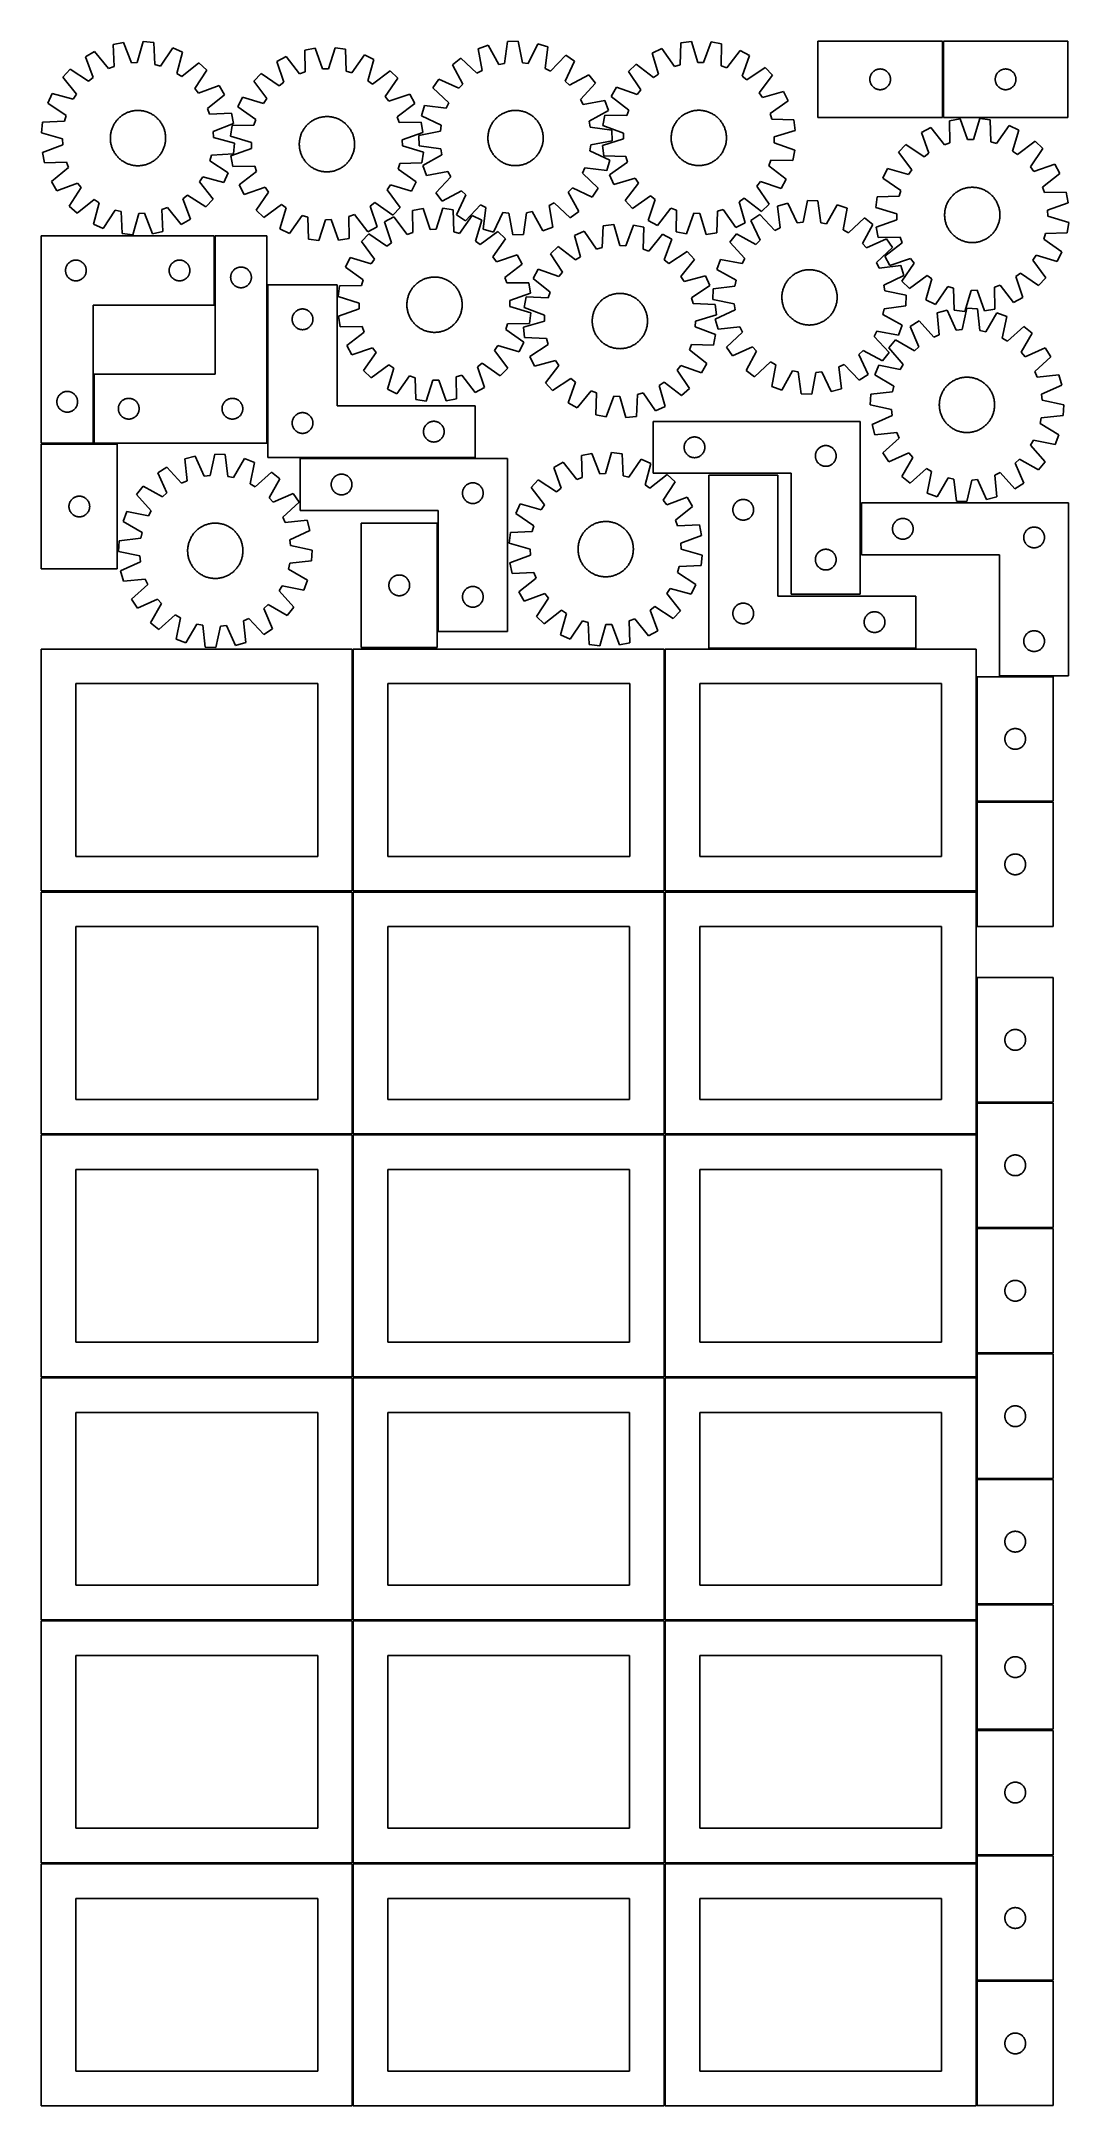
# Model space of a CAD drawing. Header units: millimetres. Extents: x 7 to 1493, y 7 to 2993.
import ezdxf

# ---------------------------------------------------------------- set-up
doc = ezdxf.new("R2010")
doc.units = ezdxf.units.MM
doc.layers.add('COMMON', color=5, linetype='CONTINUOUS', true_color=0x0000ff)
doc.layers.add('CUT', color=7, linetype='CONTINUOUS', true_color=0x000000)

msp = doc.modelspace()

# ---------------------------------------------------------------- linework, layer by layer
at = {"layer": 'COMMON'}
for p, q in [((1311.368867, 2883.436553), (1311.368867, 2993.436553)), ((257.378021, 2611.90554), (257.378021, 2711.90554)), ((333.878021, 2641.219275), (333.878021, 2411.90554)), ((82.378021, 2411.90554), (82.378021, 2511.90554)), ((81.62802, 2411.15554), (6.62802, 2411.15554)), ((116.614463, 2411.15554), (83.128021, 2411.15554)), ((634.628022, 2390.469275), (381.119411, 2390.469275)), ((1192.636233, 2325.638821), (1192.636233, 2250.638821)), ((580.369411, 2139.719274), (580.369411, 2296.316921)), ((457.324235, 1764.123915), (457.324235, 2114.123915)), ((908.824236, 1764.123915), (908.824236, 2114.123915)), ((1360.324236, 2074.13882), (1360.324236, 1894.13882)), ((1471.074237, 2074.888821), (1393.386234, 2074.888821)), ((1360.324236, 1892.638819), (1360.324236, 1764.123915)), ((1471.074237, 1893.38882), (1361.074237, 1893.38882)), ((456.549607, 1763.373915), (6.574234, 1763.373915)), ((457.299608, 1412.623914), (457.299608, 1762.623914)), ((908.049608, 1763.373915), (458.074235, 1763.373915)), ((908.799609, 1412.623914), (908.799609, 1762.623914)), ((1359.549609, 1763.373915), (909.574236, 1763.373915)), ((1471.074237, 1457.973053), (1361.074237, 1457.973053)), ((456.549607, 1411.873914), (6.549607, 1411.873914)), ((457.299608, 1061.123913), (457.299608, 1411.123913)), ((908.049608, 1411.873914), (458.049608, 1411.873914)), ((908.799609, 1061.123913), (908.799609, 1411.123913)), ((1359.549609, 1411.873914), (909.549609, 1411.873914)), ((1471.074237, 1276.473052), (1361.074237, 1276.473052)), ((1471.074237, 1094.973051), (1361.074237, 1094.973051)), ((6.549607, 1060.373912), (456.549607, 1060.373912)), ((457.299608, 709.623912), (457.299608, 1059.623912)), ((458.049608, 1060.373912), (908.049608, 1060.373912)), ((908.799608, 1059.623912), (908.799608, 709.623912)), ((1359.549609, 1060.373913), (909.549609, 1060.373913)), ((1361.074237, 913.473049), (1471.074237, 913.473049)), ((1471.074237, 731.973049), (1361.074237, 731.973049)), ((456.549607, 708.873912), (6.549607, 708.873912)), ((457.299608, 358.123911), (457.299608, 708.123911)), ((908.049608, 708.873912), (458.049608, 708.873912)), ((908.799609, 358.123911), (908.799609, 708.123911)), ((909.549609, 708.873911), (1359.549609, 708.873911)), ((1471.074237, 550.473048), (1361.074237, 550.473048)), ((1471.074237, 368.973047), (1361.074237, 368.973047)), ((456.549607, 357.373911), (6.549607, 357.373911)), ((457.299608, 6.62391), (457.299608, 356.62391)), ((908.049608, 357.373911), (458.049608, 357.373911)), ((908.799609, 6.62391), (908.799609, 356.62391)), ((1359.549609, 357.373911), (909.549609, 357.373911)), ((1471.074237, 187.473046), (1361.074237, 187.473046))]:
    msp.add_line(p, q, dxfattribs=at)
at = {"layer": 'CUT'}
for p, q in [((125.539544, 2991.852175), (110.476769, 2988.714761)), ((110.476769, 2988.714761), (111.834481, 2956.979428)), ((136.965294, 2962.213906), (125.539544, 2991.852175)), ((154.045146, 2993.22931), (145.529649, 2962.627658)), ((169.34021, 2991.558514), (154.045146, 2993.22931)), ((171.048015, 2959.840095), (169.34021, 2991.558514)), ((653.366364, 2987.829632), (638.869205, 2982.675706)), ((668.711243, 2960.017594), (653.366364, 2987.829632)), ((681.420864, 2993.065169), (677.140067, 2961.590583)), ((696.801131, 2993.486975), (681.420864, 2993.065169)), ((702.800586, 2962.294327), (696.801131, 2993.486975)), ((725.100416, 2989.79695), (711.302955, 2961.185679)), ((739.858265, 2985.445347), (725.100416, 2989.79695)), ((932.081262, 2991.259735), (931.113745, 2959.51011)), ((947.333194, 2993.286829), (932.081262, 2991.259735)), ((956.560149, 2962.892124), (947.333194, 2993.286829)), ((975.863162, 2992.574953), (965.131825, 2962.678245)), ((990.995018, 2989.789728), (975.863162, 2992.574953)), ((990.377893, 2958.031361), (990.995018, 2989.789728)), ((1310.618866, 2993.436553), (1130.618866, 2993.436553)), ((1130.618866, 2993.436553), (1130.618866, 2883.436553)), ((1310.618866, 2883.436553), (1310.618866, 2993.436553)), ((1492.118867, 2993.436553), (1312.118867, 2993.436553)), ((1312.118867, 2993.436553), (1312.118867, 2883.436553)), ((1492.118867, 2883.436553), (1492.118867, 2993.436553)), ((83.791889, 2978.596312), (70.435854, 2970.957801)), ((70.435854, 2970.957801), (81.533871, 2941.195262)), ((103.817152, 2953.939394), (83.791889, 2978.596312)), ((145.529649, 2962.627658), (136.965294, 2962.213906)), ((179.321057, 2957.587066), (171.048015, 2959.840095)), ((196.876206, 2984.059532), (179.321057, 2957.587066)), ((210.906372, 2977.744077), (196.876206, 2984.059532)), ((202.72906, 2947.050326), (210.906372, 2977.744077)), ((234.777348, 2962.10303), (209.900967, 2942.351058)), ((246.169246, 2951.761115), (234.777348, 2962.10303)), ((360.990749, 2971.542003), (347.414213, 2964.302652)), ((347.414213, 2964.302652), (357.625346, 2934.224296)), ((380.276511, 2946.302468), (360.990749, 2971.542003)), ((403.112905, 2983.554855), (387.963769, 2980.865203)), ((387.963769, 2980.865203), (388.38041, 2949.103573)), ((413.655308, 2953.591002), (403.112905, 2983.554855)), ((431.646797, 2984.086624), (422.228163, 2953.750769)), ((446.88563, 2981.963294), (431.646797, 2984.086624)), ((447.652712, 2950.208195), (446.88563, 2981.963294)), ((474.1873, 2973.651579), (455.855352, 2947.710984)), ((488.024146, 2966.923114), (474.1873, 2973.651579)), ((478.940819, 2936.485178), (488.024146, 2966.923114)), ((613.80566, 2969.027097), (601.610694, 2959.645554)), ((601.610694, 2959.645554), (616.647754, 2931.665891)), ((636.9939, 2947.318106), (613.80566, 2969.027097)), ((638.869205, 2982.675706), (644.524108, 2951.418758)), ((677.140067, 2961.590583), (668.711243, 2960.017594)), ((711.302955, 2961.185679), (702.800586, 2962.294327)), ((735.925028, 2953.925442), (739.858265, 2985.445347)), ((765.632204, 2973.190964), (743.66867, 2950.243679)), ((764.842116, 2935.730145), (778.323033, 2964.491918)), ((778.323033, 2964.491918), (765.632204, 2973.190964)), ((867.348967, 2960.285961), (856.201391, 2949.681147)), ((892.67929, 2941.119597), (867.348967, 2960.285961)), ((904.727669, 2983.120523), (890.848626, 2976.479536)), ((890.848626, 2976.479536), (899.739636, 2945.98487)), ((922.895505, 2957.064728), (904.727669, 2983.120523)), ((931.113745, 2959.51011), (922.895505, 2957.064728)), ((965.131825, 2962.678245), (956.560149, 2962.892124)), ((998.463949, 2955.179156), (990.377893, 2958.031361)), ((1017.908648, 2980.29645), (998.463949, 2955.179156)), ((1031.439216, 2972.971542), (1017.908648, 2980.29645)), ((1021.038421, 2942.958242), (1031.439216, 2972.971542)), ((48.183797, 2953.088503), (37.841882, 2941.696605)), ((37.841882, 2941.696605), (57.593855, 2916.820224)), ((74.84836, 2935.826527), (48.183797, 2953.088503)), ((81.533871, 2941.195262), (74.84836, 2935.826527)), ((111.834481, 2956.979428), (103.817152, 2953.939394)), ((209.900967, 2942.351058), (202.72906, 2947.050326)), ((228.90727, 2925.096552), (246.169246, 2951.761115)), ((264.038544, 2929.509058), (234.276005, 2918.411041)), ((271.677055, 2916.153023), (264.038544, 2929.509058)), ((324.642375, 2947.100641), (313.967404, 2936.020228)), ((313.967404, 2936.020228), (332.973491, 2910.569425)), ((350.783669, 2929.056044), (324.642375, 2947.100641)), ((357.625346, 2934.224296), (350.783669, 2929.056044)), ((388.38041, 2949.103573), (380.276511, 2946.302468)), ((422.228163, 2953.750769), (413.655308, 2953.591002)), ((455.855352, 2947.710984), (447.652712, 2950.208195)), ((485.970313, 2931.575435), (478.940819, 2936.485178)), ((511.421117, 2950.581522), (485.970313, 2931.575435)), ((504.456932, 2913.765257), (522.501529, 2939.906552)), ((522.501529, 2939.906552), (511.421117, 2950.581522)), ((581.991498, 2938.919894), (573.292452, 2926.229065)), ((610.753272, 2925.438977), (581.991498, 2938.919894)), ((616.647754, 2931.665891), (610.753272, 2925.438977)), ((644.524108, 2951.418758), (636.9939, 2947.318106)), ((743.66867, 2950.243679), (735.925028, 2953.925442)), ((771.069029, 2929.835663), (764.842116, 2935.730145)), ((799.048693, 2944.872723), (771.069029, 2929.835663)), ((786.721245, 2909.489517), (808.430236, 2932.677756)), ((808.430236, 2932.677756), (799.048693, 2944.872723)), ((856.201391, 2949.681147), (874.080614, 2923.426469)), ((899.739636, 2945.98487), (892.67929, 2941.119597)), ((1027.847337, 2937.746905), (1021.038421, 2942.958242)), ((1054.102015, 2955.626129), (1027.847337, 2937.746905)), ((1045.540465, 2919.14823), (1064.70683, 2944.478553)), ((1064.70683, 2944.478553), (1054.102015, 2955.626129)), ((1205.618866, 2938.436553), (1205.638755, 2939.208735)), ((1205.638755, 2937.664372), (1205.618866, 2938.436553)), ((1205.638755, 2939.208735), (1205.698368, 2939.978868)), ((1205.698368, 2936.894238), (1205.638755, 2937.664372)), ((1205.698368, 2939.978868), (1205.797548, 2940.744912)), ((1205.797548, 2936.128195), (1205.698368, 2936.894238)), ((1205.797548, 2940.744912), (1205.936031, 2941.504834)), ((1205.936031, 2935.368272), (1205.797548, 2936.128195)), ((1205.936031, 2941.504834), (1206.11345, 2942.25662)), ((1206.11345, 2934.616486), (1205.936031, 2935.368272)), ((1206.11345, 2942.25662), (1206.329336, 2942.998276)), ((1206.329336, 2933.874831), (1206.11345, 2934.616486)), ((1206.329336, 2942.998276), (1206.583114, 2943.727835)), ((1206.583114, 2933.145272), (1206.329336, 2933.874831)), ((1206.583114, 2943.727835), (1206.874113, 2944.443362)), ((1206.874113, 2932.429745), (1206.583114, 2933.145272)), ((1206.874113, 2944.443362), (1207.20156, 2945.14296)), ((1207.20156, 2931.730146), (1206.874113, 2932.429745)), ((1207.20156, 2945.14296), (1207.564588, 2945.824774)), ((1207.564588, 2931.048332), (1207.20156, 2931.730146)), ((1207.564588, 2945.824774), (1207.962233, 2946.486996)), ((1207.962233, 2930.38611), (1207.564588, 2931.048332)), ((1207.962233, 2946.486996), (1208.393441, 2947.12787)), ((1208.393441, 2929.745237), (1207.962233, 2930.38611)), ((1208.393441, 2947.12787), (1208.857069, 2947.745696)), ((1208.857069, 2929.127411), (1208.393441, 2929.745237)), ((1208.857069, 2947.745696), (1209.351887, 2948.338835)), ((1209.351887, 2928.534271), (1208.857069, 2929.127411)), ((1209.351887, 2948.338835), (1209.876583, 2948.905716)), ((1209.876583, 2927.967391), (1209.351887, 2928.534271)), ((1209.876583, 2948.905716), (1210.429766, 2949.444834)), ((1210.429766, 2927.428273), (1209.876583, 2927.967391)), ((1210.429766, 2949.444834), (1211.009969, 2949.95476)), ((1211.009969, 2926.918347), (1210.429766, 2927.428273)), ((1211.009969, 2949.95476), (1211.615652, 2950.434142)), ((1211.615652, 2950.434142), (1212.24521, 2950.881708)), ((1212.24521, 2950.881708), (1212.896974, 2951.296273)), ((1212.896974, 2951.296273), (1213.569215, 2951.676735)), ((1213.569215, 2951.676735), (1214.26015, 2952.022087)), ((1214.26015, 2952.022087), (1214.967948, 2952.331413)), ((1214.967948, 2952.331413), (1215.69073, 2952.603892)), ((1215.69073, 2952.603892), (1216.426582, 2952.838801)), ((1216.426582, 2952.838801), (1217.17355, 2953.035519)), ((1217.17355, 2953.035519), (1217.929655, 2953.193523)), ((1217.929655, 2953.193523), (1218.692891, 2953.312393)), ((1218.692891, 2953.312393), (1219.461234, 2953.391816)), ((1219.461234, 2953.391816), (1220.232648, 2953.43158)), ((1220.232648, 2953.43158), (1221.005085, 2953.43158)), ((1221.005085, 2953.43158), (1221.776498, 2953.391816)), ((1221.776498, 2953.391816), (1222.544842, 2953.312393)), ((1222.544842, 2953.312393), (1223.308078, 2953.193523)), ((1223.308078, 2953.193523), (1224.064182, 2953.035519)), ((1224.064182, 2953.035519), (1224.811151, 2952.838801)), ((1224.811151, 2952.838801), (1225.547002, 2952.603892)), ((1225.547002, 2952.603892), (1226.269785, 2952.331413)), ((1226.269785, 2952.331413), (1226.977582, 2952.022087)), ((1226.977582, 2952.022087), (1227.668517, 2951.676735)), ((1227.668517, 2951.676735), (1228.340758, 2951.296273)), ((1228.340758, 2951.296273), (1228.992522, 2950.881708)), ((1228.992522, 2950.881708), (1229.62208, 2950.434142)), ((1229.62208, 2950.434142), (1230.227764, 2949.95476)), ((1230.227764, 2949.95476), (1230.807966, 2949.444834)), ((1230.807966, 2927.428273), (1230.227764, 2926.918347)), ((1230.807966, 2949.444834), (1231.361149, 2948.905716)), ((1231.361149, 2927.967391), (1230.807966, 2927.428273)), ((1231.361149, 2948.905716), (1231.885845, 2948.338835)), ((1231.885845, 2928.534271), (1231.361149, 2927.967391)), ((1231.885845, 2948.338835), (1232.380663, 2947.745696)), ((1232.380663, 2929.127411), (1231.885845, 2928.534271)), ((1232.380663, 2947.745696), (1232.844291, 2947.12787)), ((1232.844291, 2929.745237), (1232.380663, 2929.127411)), ((1232.844291, 2947.12787), (1233.2755, 2946.486996)), ((1233.2755, 2930.38611), (1232.844291, 2929.745237)), ((1233.2755, 2946.486996), (1233.673145, 2945.824774)), ((1233.673145, 2931.048332), (1233.2755, 2930.38611)), ((1233.673145, 2945.824774), (1234.036172, 2945.14296)), ((1234.036172, 2931.730146), (1233.673145, 2931.048332)), ((1234.036172, 2945.14296), (1234.36362, 2944.443362)), ((1234.36362, 2932.429745), (1234.036172, 2931.730146)), ((1234.36362, 2944.443362), (1234.654619, 2943.727835)), ((1234.654619, 2933.145272), (1234.36362, 2932.429745)), ((1234.654619, 2943.727835), (1234.908397, 2942.998276)), ((1234.908397, 2933.874831), (1234.654619, 2933.145272)), ((1234.908397, 2942.998276), (1235.124282, 2942.25662)), ((1235.124282, 2934.616486), (1234.908397, 2933.874831)), ((1235.124282, 2942.25662), (1235.301701, 2941.504834)), ((1235.301701, 2935.368272), (1235.124282, 2934.616486)), ((1235.301701, 2941.504834), (1235.440185, 2940.744912)), ((1235.440185, 2936.128195), (1235.301701, 2935.368272)), ((1235.440185, 2940.744912), (1235.539364, 2939.978868)), ((1235.539364, 2936.894238), (1235.440185, 2936.128195)), ((1235.539364, 2939.978868), (1235.598978, 2939.208735)), ((1235.598978, 2937.664372), (1235.539364, 2936.894238)), ((1235.598978, 2939.208735), (1235.618866, 2938.436553)), ((1235.618866, 2938.436553), (1235.598978, 2937.664372)), ((1387.118867, 2938.436553), (1387.138756, 2939.208735)), ((1387.138756, 2937.664372), (1387.118867, 2938.436553)), ((1387.138756, 2939.208735), (1387.198369, 2939.978868)), ((1387.198369, 2936.894238), (1387.138756, 2937.664372)), ((1387.198369, 2939.978868), (1387.297549, 2940.744912)), ((1387.297549, 2936.128195), (1387.198369, 2936.894238)), ((1387.297549, 2940.744912), (1387.436032, 2941.504834)), ((1387.436032, 2935.368272), (1387.297549, 2936.128195)), ((1387.436032, 2941.504834), (1387.613451, 2942.25662)), ((1387.613451, 2934.616486), (1387.436032, 2935.368272)), ((1387.613451, 2942.25662), (1387.829337, 2942.998276)), ((1387.829337, 2933.874831), (1387.613451, 2934.616486)), ((1387.829337, 2942.998276), (1388.083115, 2943.727835)), ((1388.083115, 2933.145272), (1387.829337, 2933.874831)), ((1388.083115, 2943.727835), (1388.374114, 2944.443362)), ((1388.374114, 2932.429745), (1388.083115, 2933.145272)), ((1388.374114, 2944.443362), (1388.701561, 2945.14296)), ((1388.701561, 2931.730146), (1388.374114, 2932.429745)), ((1388.701561, 2945.14296), (1389.064589, 2945.824774)), ((1389.064589, 2931.048332), (1388.701561, 2931.730146)), ((1389.064589, 2945.824774), (1389.462234, 2946.486996)), ((1389.462234, 2930.38611), (1389.064589, 2931.048332)), ((1389.462234, 2946.486996), (1389.893442, 2947.12787)), ((1389.893442, 2929.745237), (1389.462234, 2930.38611)), ((1389.893442, 2947.12787), (1390.35707, 2947.745696)), ((1390.35707, 2929.127411), (1389.893442, 2929.745237)), ((1390.35707, 2947.745696), (1390.851888, 2948.338835)), ((1390.851888, 2928.534271), (1390.35707, 2929.127411)), ((1390.851888, 2948.338835), (1391.376584, 2948.905716)), ((1391.376584, 2927.967391), (1390.851888, 2928.534271)), ((1391.376584, 2948.905716), (1391.929767, 2949.444834)), ((1391.929767, 2927.428273), (1391.376584, 2927.967391)), ((1391.929767, 2949.444834), (1392.50997, 2949.95476)), ((1392.50997, 2926.918347), (1391.929767, 2927.428273)), ((1392.50997, 2949.95476), (1393.115653, 2950.434142)), ((1393.115653, 2950.434142), (1393.745211, 2950.881708)), ((1393.745211, 2950.881708), (1394.396975, 2951.296273)), ((1394.396975, 2951.296273), (1395.069216, 2951.676735)), ((1395.069216, 2951.676735), (1395.760151, 2952.022087)), ((1395.760151, 2952.022087), (1396.467949, 2952.331413)), ((1396.467949, 2952.331413), (1397.190731, 2952.603892)), ((1397.190731, 2952.603892), (1397.926583, 2952.838801)), ((1397.926583, 2952.838801), (1398.673551, 2953.035519)), ((1398.673551, 2953.035519), (1399.429656, 2953.193523)), ((1399.429656, 2953.193523), (1400.192892, 2953.312393)), ((1400.192892, 2953.312393), (1400.961235, 2953.391816)), ((1400.961235, 2953.391816), (1401.732649, 2953.43158)), ((1401.732649, 2953.43158), (1402.505086, 2953.43158)), ((1402.505086, 2953.43158), (1403.276499, 2953.391816)), ((1403.276499, 2953.391816), (1404.044843, 2953.312393)), ((1404.044843, 2953.312393), (1404.808079, 2953.193523)), ((1404.808079, 2953.193523), (1405.564183, 2953.035519)), ((1405.564183, 2953.035519), (1406.311152, 2952.838801)), ((1406.311152, 2952.838801), (1407.047003, 2952.603892)), ((1407.047003, 2952.603892), (1407.769786, 2952.331413)), ((1407.769786, 2952.331413), (1408.477583, 2952.022087)), ((1408.477583, 2952.022087), (1409.168518, 2951.676735)), ((1409.168518, 2951.676735), (1409.840759, 2951.296273)), ((1409.840759, 2951.296273), (1410.492523, 2950.881708)), ((1410.492523, 2950.881708), (1411.122081, 2950.434142)), ((1411.122081, 2950.434142), (1411.727765, 2949.95476)), ((1411.727765, 2949.95476), (1412.307967, 2949.444834)), ((1412.307967, 2927.428273), (1411.727765, 2926.918347)), ((1412.307967, 2949.444834), (1412.86115, 2948.905716)), ((1412.86115, 2927.967391), (1412.307967, 2927.428273)), ((1412.86115, 2948.905716), (1413.385846, 2948.338835)), ((1413.385846, 2928.534271), (1412.86115, 2927.967391)), ((1413.385846, 2948.338835), (1413.880664, 2947.745696)), ((1413.880664, 2929.127411), (1413.385846, 2928.534271)), ((1413.880664, 2947.745696), (1414.344292, 2947.12787)), ((1414.344292, 2929.745237), (1413.880664, 2929.127411)), ((1414.344292, 2947.12787), (1414.775501, 2946.486996)), ((1414.775501, 2930.38611), (1414.344292, 2929.745237)), ((1414.775501, 2946.486996), (1415.173146, 2945.824774)), ((1415.173146, 2931.048332), (1414.775501, 2930.38611)), ((1415.173146, 2945.824774), (1415.536173, 2945.14296)), ((1415.536173, 2931.730146), (1415.173146, 2931.048332)), ((1415.536173, 2945.14296), (1415.863621, 2944.443362)), ((1415.863621, 2932.429745), (1415.536173, 2931.730146)), ((1415.863621, 2944.443362), (1416.15462, 2943.727835)), ((1416.15462, 2933.145272), (1415.863621, 2932.429745)), ((1416.15462, 2943.727835), (1416.408398, 2942.998276)), ((1416.408398, 2933.874831), (1416.15462, 2933.145272)), ((1416.408398, 2942.998276), (1416.624283, 2942.25662)), ((1416.624283, 2934.616486), (1416.408398, 2933.874831)), ((1416.624283, 2942.25662), (1416.801702, 2941.504834)), ((1416.801702, 2935.368272), (1416.624283, 2934.616486)), ((1416.801702, 2941.504834), (1416.940186, 2940.744912)), ((1416.940186, 2936.128195), (1416.801702, 2935.368272)), ((1416.940186, 2940.744912), (1417.039365, 2939.978868)), ((1417.039365, 2936.894238), (1416.940186, 2936.128195)), ((1417.039365, 2939.978868), (1417.098979, 2939.208735)), ((1417.098979, 2937.664372), (1417.039365, 2936.894238)), ((1417.098979, 2939.208735), (1417.118867, 2938.436553)), ((1417.118867, 2938.436553), (1417.098979, 2937.664372)), ((22.200835, 2917.825629), (15.88538, 2903.795463)), ((15.88538, 2903.795463), (42.357846, 2886.240314)), ((52.894586, 2909.648317), (22.200835, 2917.825629)), ((57.593855, 2916.820224), (52.894586, 2909.648317)), ((234.276005, 2918.411041), (228.90727, 2925.096552)), ((247.020137, 2896.12776), (271.677055, 2916.153023)), ((297.625812, 2912.623258), (290.897348, 2898.786412)), ((290.897348, 2898.786412), (316.837942, 2880.454464)), ((328.063748, 2903.539931), (297.625812, 2912.623258)), ((332.973491, 2910.569425), (328.063748, 2903.539931)), ((509.625184, 2906.92358), (504.456932, 2913.765257)), ((539.703541, 2917.134713), (509.625184, 2906.92358)), ((521.703356, 2884.272416), (546.942892, 2903.558177)), ((546.942892, 2903.558177), (539.703541, 2917.134713)), ((561.038069, 2900.455126), (556.686467, 2885.697278)), ((592.557974, 2896.521889), (561.038069, 2900.455126)), ((573.292452, 2926.229065), (596.239738, 2904.265531)), ((596.239738, 2904.265531), (592.557974, 2896.521889)), ((790.821896, 2901.959309), (786.721245, 2909.489517)), ((822.078845, 2907.614211), (790.821896, 2901.959309)), ((827.23277, 2893.117053), (822.078845, 2907.614211)), ((838.855977, 2927.018348), (831.53107, 2913.487779)), ((831.53107, 2913.487779), (856.648364, 2894.043081)), ((868.869278, 2916.617552), (838.855977, 2927.018348)), ((874.080614, 2923.426469), (868.869278, 2916.617552)), ((1050.405738, 2912.087884), (1045.540465, 2919.14823)), ((1080.900405, 2920.978894), (1050.405738, 2912.087884)), ((1061.485596, 2888.932015), (1087.541392, 2907.099851)), ((1087.541392, 2907.099851), (1080.900405, 2920.978894)), ((1211.615652, 2926.438965), (1211.009969, 2926.918347)), ((1212.24521, 2925.991398), (1211.615652, 2926.438965)), ((1212.896974, 2925.576834), (1212.24521, 2925.991398)), ((1213.569215, 2925.196371), (1212.896974, 2925.576834)), ((1214.26015, 2924.851019), (1213.569215, 2925.196371)), ((1214.967948, 2924.541694), (1214.26015, 2924.851019)), ((1215.69073, 2924.269215), (1214.967948, 2924.541694)), ((1216.426582, 2924.034305), (1215.69073, 2924.269215)), ((1217.17355, 2923.837588), (1216.426582, 2924.034305)), ((1217.929655, 2923.679584), (1217.17355, 2923.837588)), ((1218.692891, 2923.560713), (1217.929655, 2923.679584)), ((1219.461234, 2923.48129), (1218.692891, 2923.560713)), ((1220.232648, 2923.441526), (1219.461234, 2923.48129)), ((1221.005085, 2923.441526), (1220.232648, 2923.441526)), ((1221.776498, 2923.48129), (1221.005085, 2923.441526)), ((1222.544842, 2923.560713), (1221.776498, 2923.48129)), ((1223.308078, 2923.679584), (1222.544842, 2923.560713)), ((1224.064182, 2923.837588), (1223.308078, 2923.679584)), ((1224.811151, 2924.034305), (1224.064182, 2923.837588)), ((1225.547002, 2924.269215), (1224.811151, 2924.034305)), ((1226.269785, 2924.541694), (1225.547002, 2924.269215)), ((1226.977582, 2924.851019), (1226.269785, 2924.541694)), ((1227.668517, 2925.196371), (1226.977582, 2924.851019)), ((1228.340758, 2925.576834), (1227.668517, 2925.196371)), ((1228.992522, 2925.991398), (1228.340758, 2925.576834)), ((1229.62208, 2926.438965), (1228.992522, 2925.991398)), ((1230.227764, 2926.918347), (1229.62208, 2926.438965)), ((1393.115653, 2926.438965), (1392.50997, 2926.918347)), ((1393.745211, 2925.991398), (1393.115653, 2926.438965)), ((1394.396975, 2925.576834), (1393.745211, 2925.991398)), ((1395.069216, 2925.196371), (1394.396975, 2925.576834)), ((1395.760151, 2924.851019), (1395.069216, 2925.196371)), ((1396.467949, 2924.541694), (1395.760151, 2924.851019)), ((1397.190731, 2924.269215), (1396.467949, 2924.541694)), ((1397.926583, 2924.034305), (1397.190731, 2924.269215)), ((1398.673551, 2923.837588), (1397.926583, 2924.034305)), ((1399.429656, 2923.679584), (1398.673551, 2923.837588)), ((1400.192892, 2923.560713), (1399.429656, 2923.679584)), ((1400.961235, 2923.48129), (1400.192892, 2923.560713)), ((1401.732649, 2923.441526), (1400.961235, 2923.48129)), ((1402.505086, 2923.441526), (1401.732649, 2923.441526)), ((1403.276499, 2923.48129), (1402.505086, 2923.441526)), ((1404.044843, 2923.560713), (1403.276499, 2923.48129)), ((1404.808079, 2923.679584), (1404.044843, 2923.560713)), ((1405.564183, 2923.837588), (1404.808079, 2923.679584)), ((1406.311152, 2924.034305), (1405.564183, 2923.837588)), ((1407.047003, 2924.269215), (1406.311152, 2924.034305)), ((1407.769786, 2924.541694), (1407.047003, 2924.269215)), ((1408.477583, 2924.851019), (1407.769786, 2924.541694)), ((1409.168518, 2925.196371), (1408.477583, 2924.851019)), ((1409.840759, 2925.576834), (1409.168518, 2925.196371)), ((1410.492523, 2925.991398), (1409.840759, 2925.576834)), ((1411.122081, 2926.438965), (1410.492523, 2925.991398)), ((1411.727765, 2926.918347), (1411.122081, 2926.438965)), ((8.386398, 2876.259467), (6.715602, 2860.964403)), ((40.104817, 2877.967272), (8.386398, 2876.259467)), ((42.357846, 2886.240314), (40.104817, 2877.967272)), ((108.969283, 2867.233616), (109.421325, 2868.406077)), ((109.421325, 2868.406077), (109.909972, 2869.56376)), ((109.909972, 2869.56376), (110.434741, 2870.705524)), ((110.434741, 2870.705524), (110.995115, 2871.83024)), ((110.995115, 2871.83024), (111.590541, 2872.9368)), ((111.590541, 2872.9368), (112.220431, 2874.024111)), ((112.220431, 2874.024111), (112.884164, 2875.091101)), ((112.884164, 2875.091101), (113.581084, 2876.136715)), ((113.581084, 2876.136715), (114.310503, 2877.159923)), ((114.310503, 2877.159923), (115.071702, 2878.159714)), ((115.071702, 2878.159714), (115.86393, 2879.135102)), ((115.86393, 2879.135102), (116.686405, 2880.085124)), ((116.686405, 2880.085124), (117.538315, 2881.008843)), ((117.538315, 2881.008843), (118.418819, 2881.905347)), ((118.418819, 2881.905347), (119.327048, 2882.773751)), ((119.327048, 2882.773751), (120.262107, 2883.613199)), ((120.262107, 2883.613199), (121.223072, 2884.422861)), ((121.223072, 2884.422861), (122.208995, 2885.20194)), ((122.208995, 2885.20194), (123.218902, 2885.949665)), ((123.218902, 2885.949665), (124.251798, 2886.6653)), ((124.251798, 2886.6653), (125.306663, 2887.348137)), ((125.306663, 2887.348137), (126.382456, 2887.997503)), ((126.382456, 2887.997503), (127.478115, 2888.612757)), ((127.478115, 2888.612757), (128.592559, 2889.193292)), ((128.592559, 2889.193292), (129.724689, 2889.738536)), ((129.724689, 2889.738536), (130.873386, 2890.247949)), ((130.873386, 2890.247949), (132.037517, 2890.721029)), ((132.037517, 2890.721029), (133.215934, 2891.15731)), ((133.215934, 2891.15731), (134.407473, 2891.55636)), ((134.407473, 2891.55636), (135.610959, 2891.917787)), ((135.610959, 2891.917787), (136.825203, 2892.241232)), ((136.825203, 2892.241232), (138.049008, 2892.526378)), ((138.049008, 2892.526378), (139.281166, 2892.772942)), ((139.281166, 2892.772942), (140.520461, 2892.980682)), ((140.520461, 2892.980682), (141.765669, 2893.149392)), ((141.765669, 2893.149392), (143.015562, 2893.278905)), ((143.015562, 2893.278905), (144.268907, 2893.369095)), ((144.268907, 2893.369095), (145.524466, 2893.419872)), ((145.524466, 2893.419872), (146.781, 2893.431186)), ((146.781, 2893.431186), (148.03727, 2893.403025)), ((148.03727, 2893.403025), (149.292036, 2893.335418)), ((149.292036, 2893.335418), (150.544058, 2893.228431)), ((150.544058, 2893.228431), (151.792102, 2893.08217)), ((151.792102, 2893.08217), (153.034937, 2892.896779)), ((153.034937, 2892.896779), (154.271334, 2892.672441)), ((154.271334, 2892.672441), (155.500075, 2892.409378)), ((155.500075, 2892.409378), (156.719947, 2892.107848)), ((156.719947, 2892.107848), (157.929746, 2891.768151)), ((157.929746, 2891.768151), (159.128277, 2891.39062)), ((159.128277, 2891.39062), (160.314359, 2890.975629)), ((160.314359, 2890.975629), (161.48682, 2890.523587)), ((161.48682, 2890.523587), (162.644503, 2890.03494)), ((162.644503, 2890.03494), (163.786267, 2889.510171)), ((163.786267, 2889.510171), (164.910983, 2888.949797)), ((164.910983, 2888.949797), (166.017543, 2888.354371)), ((166.017543, 2888.354371), (167.104854, 2887.724481)), ((167.104854, 2887.724481), (168.171843, 2887.060748)), ((168.171843, 2887.060748), (169.217458, 2886.363828)), ((169.217458, 2886.363828), (170.240666, 2885.634409)), ((170.240666, 2885.634409), (171.240457, 2884.87321)), ((171.240457, 2884.87321), (172.215845, 2884.080982)), ((172.215845, 2884.080982), (173.165867, 2883.258507)), ((173.165867, 2883.258507), (174.089586, 2882.406597)), ((174.089586, 2882.406597), (174.98609, 2881.526093)), ((174.98609, 2881.526093), (175.854494, 2880.617864)), ((175.854494, 2880.617864), (176.693942, 2879.682805)), ((176.693942, 2879.682805), (177.503604, 2878.72184)), ((177.503604, 2878.72184), (178.282683, 2877.735918)), ((178.282683, 2877.735918), (179.030408, 2876.72601)), ((179.030408, 2876.72601), (179.746042, 2875.693114)), ((179.746042, 2875.693114), (180.42888, 2874.638249)), ((180.42888, 2874.638249), (181.078246, 2873.562456)), ((181.078246, 2873.562456), (181.6935, 2872.466797)), ((181.6935, 2872.466797), (182.274035, 2871.352353)), ((182.274035, 2871.352353), (182.819279, 2870.220223)), ((182.819279, 2870.220223), (183.328692, 2869.071526)), ((183.328692, 2869.071526), (183.801772, 2867.907395)), ((183.801772, 2867.907395), (184.238053, 2866.728978)), ((250.060171, 2888.110431), (247.020137, 2896.12776)), ((281.795504, 2889.468143), (250.060171, 2888.110431)), ((255.294649, 2862.979618), (284.932918, 2874.405368)), ((282.585632, 2871.484742), (280.462302, 2856.245909)), ((284.932918, 2874.405368), (281.795504, 2889.468143)), ((314.340731, 2872.251823), (282.585632, 2871.484742)), ((316.837942, 2880.454464), (314.340731, 2872.251823)), ((387.002877, 2867.220105), (387.730477, 2868.244607)), ((387.730477, 2868.244607), (388.489899, 2869.245749)), ((388.489899, 2869.245749), (389.280393, 2870.222543)), ((389.280393, 2870.222543), (390.101178, 2871.174025)), ((390.101178, 2871.174025), (390.951446, 2872.099256)), ((390.951446, 2872.099256), (391.830356, 2872.997323)), ((391.830356, 2872.997323), (392.737041, 2873.867339)), ((392.737041, 2873.867339), (393.670606, 2874.708447)), ((393.670606, 2874.708447), (394.630131, 2875.519815)), ((394.630131, 2875.519815), (395.614668, 2876.300644)), ((395.614668, 2876.300644), (396.623246, 2877.050163)), ((396.623246, 2877.050163), (397.654869, 2877.767631)), ((397.654869, 2877.767631), (398.708519, 2878.452341)), ((398.708519, 2878.452341), (399.783157, 2879.103618)), ((399.783157, 2879.103618), (400.877721, 2879.720818)), ((400.877721, 2879.720818), (401.991132, 2880.303332)), ((401.991132, 2880.303332), (403.122291, 2880.850586)), ((403.122291, 2880.850586), (404.270081, 2881.362039)), ((404.270081, 2881.362039), (405.43337, 2881.837187)), ((405.43337, 2881.837187), (406.61101, 2882.27556)), ((406.61101, 2882.27556), (407.801838, 2882.676727)), ((407.801838, 2882.676727), (409.00468, 2883.040291)), ((409.00468, 2883.040291), (410.218348, 2883.365894)), ((410.218348, 2883.365894), (411.441644, 2883.653213)), ((411.441644, 2883.653213), (412.673362, 2883.901966)), ((412.673362, 2883.901966), (413.912286, 2884.111907)), ((413.912286, 2884.111907), (415.157192, 2884.282829)), ((415.157192, 2884.282829), (416.406853, 2884.414563)), ((416.406853, 2884.414563), (417.660036, 2884.50698)), ((417.660036, 2884.50698), (418.915503, 2884.559987)), ((418.915503, 2884.559987), (420.172015, 2884.573533)), ((420.172015, 2884.573533), (421.428333, 2884.547604)), ((421.428333, 2884.547604), (422.683216, 2884.482227)), ((422.683216, 2884.482227), (423.935427, 2884.377464)), ((423.935427, 2884.377464), (425.183729, 2884.233421)), ((425.183729, 2884.233421), (426.426891, 2884.050238)), ((426.426891, 2884.050238), (427.663685, 2883.828097)), ((427.663685, 2883.828097), (428.892892, 2883.567218)), ((428.892892, 2883.567218), (430.113297, 2883.267856)), ((430.113297, 2883.267856), (431.323697, 2882.930309)), ((431.323697, 2882.930309), (432.522898, 2882.554908)), ((432.522898, 2882.554908), (433.709714, 2882.142025)), ((433.709714, 2882.142025), (434.882977, 2881.692067)), ((434.882977, 2881.692067), (436.041527, 2881.205477)), ((436.041527, 2881.205477), (437.184221, 2880.682737)), ((437.184221, 2880.682737), (438.309931, 2880.124362)), ((438.309931, 2880.124362), (439.417547, 2879.530903)), ((439.417547, 2879.530903), (440.505976, 2878.902946)), ((440.505976, 2878.902946), (441.574142, 2878.24111)), ((441.574142, 2878.24111), (442.620993, 2877.546049)), ((442.620993, 2877.546049), (443.645495, 2876.818449)), ((443.645495, 2876.818449), (444.646637, 2876.059027)), ((444.646637, 2876.059027), (445.623431, 2875.268533)), ((445.623431, 2875.268533), (446.574913, 2874.447748)), ((446.574913, 2874.447748), (447.500144, 2873.59748)), ((447.500144, 2873.59748), (448.398211, 2872.71857)), ((448.398211, 2872.71857), (449.268228, 2871.811885)), ((449.268228, 2871.811885), (450.109335, 2870.87832)), ((450.109335, 2870.87832), (450.920704, 2869.918795)), ((450.920704, 2869.918795), (451.701533, 2868.934258)), ((451.701533, 2868.934258), (452.451051, 2867.92568)), ((452.451051, 2867.92568), (453.16852, 2866.894057)), ((524.504462, 2876.168517), (521.703356, 2884.272416)), ((556.266092, 2876.585157), (524.504462, 2876.168517)), ((558.955744, 2861.436022), (556.266092, 2876.585157)), ((556.686467, 2885.697278), (585.297738, 2871.899816)), ((585.297738, 2871.899816), (584.189089, 2863.397448)), ((655.256075, 2866.944421), (655.69571, 2868.121591)), ((655.69571, 2868.121591), (656.172104, 2869.28437)), ((656.172104, 2869.28437), (656.684787, 2870.431611)), ((656.684787, 2870.431611), (657.233252, 2871.562183)), ((657.233252, 2871.562183), (657.816959, 2872.67497)), ((657.816959, 2872.67497), (658.435331, 2873.768872)), ((658.435331, 2873.768872), (659.087759, 2874.842811)), ((659.087759, 2874.842811), (659.773597, 2875.895727)), ((659.773597, 2875.895727), (660.492171, 2876.926581)), ((660.492171, 2876.926581), (661.242769, 2877.934355)), ((661.242769, 2877.934355), (662.024652, 2878.918055)), ((662.024652, 2878.918055), (662.837048, 2879.87671)), ((662.837048, 2879.87671), (663.679156, 2880.809374)), ((663.679156, 2880.809374), (664.550143, 2881.715126)), ((664.550143, 2881.715126), (665.449151, 2882.593074)), ((665.449151, 2882.593074), (666.375293, 2883.442349)), ((666.375293, 2883.442349), (667.327653, 2884.262115)), ((667.327653, 2884.262115), (668.305294, 2885.051562)), ((668.305294, 2885.051562), (669.307249, 2885.80991)), ((669.307249, 2885.80991), (670.33253, 2886.536413)), ((670.33253, 2886.536413), (671.380125, 2887.230352)), ((671.380125, 2887.230352), (672.449, 2887.891043)), ((672.449, 2887.891043), (673.538101, 2888.517833)), ((673.538101, 2888.517833), (674.646352, 2889.110105)), ((674.646352, 2889.110105), (675.77266, 2889.667274)), ((675.77266, 2889.667274), (676.915913, 2890.18879)), ((676.915913, 2890.18879), (678.074984, 2890.674137)), ((678.074984, 2890.674137), (679.248728, 2891.122838)), ((679.248728, 2891.122838), (680.435986, 2891.53445)), ((680.435986, 2891.53445), (681.635588, 2891.908566)), ((681.635588, 2891.908566), (682.846349, 2892.244816)), ((682.846349, 2892.244816), (684.067074, 2892.54287)), ((684.067074, 2892.54287), (685.29656, 2892.802433)), ((685.29656, 2892.802433), (686.533591, 2893.023248)), ((686.533591, 2893.023248), (687.776949, 2893.205099)), ((687.776949, 2893.205099), (689.025404, 2893.347805)), ((689.025404, 2893.347805), (690.277727, 2893.451226)), ((690.277727, 2893.451226), (691.532679, 2893.515259)), ((691.532679, 2893.515259), (692.789024, 2893.539842)), ((692.789024, 2893.539842), (694.045521, 2893.524949)), ((694.045521, 2893.524949), (695.300931, 2893.470597)), ((695.300931, 2893.470597), (696.554013, 2893.376838)), ((696.554013, 2893.376838), (697.803533, 2893.243765)), ((697.803533, 2893.243765), (699.048255, 2893.071509)), ((699.048255, 2893.071509), (700.286953, 2892.860241)), ((700.286953, 2892.860241), (701.518404, 2892.610169)), ((701.518404, 2892.610169), (702.741392, 2892.321539)), ((702.741392, 2892.321539), (703.95471, 2891.994636)), ((703.95471, 2891.994636), (705.157162, 2891.629784)), ((705.157162, 2891.629784), (706.34756, 2891.227341)), ((706.34756, 2891.227341), (707.524729, 2890.787706)), ((707.524729, 2890.787706), (708.687508, 2890.311312)), ((708.687508, 2890.311312), (709.83475, 2889.79863)), ((709.83475, 2889.79863), (710.965322, 2889.250164)), ((710.965322, 2889.250164), (712.078108, 2888.666458)), ((712.078108, 2888.666458), (713.172011, 2888.048085)), ((713.172011, 2888.048085), (714.24595, 2887.395658)), ((714.24595, 2887.395658), (715.298866, 2886.709819)), ((715.298866, 2886.709819), (716.329719, 2885.991246)), ((716.329719, 2885.991246), (717.337493, 2885.240647)), ((717.337493, 2885.240647), (718.321193, 2884.458764)), ((718.321193, 2884.458764), (719.279848, 2883.646368)), ((719.279848, 2883.646368), (720.212512, 2882.804261)), ((720.212512, 2882.804261), (721.118265, 2881.933273)), ((721.118265, 2881.933273), (721.996212, 2881.034265)), ((721.996212, 2881.034265), (722.845488, 2880.108124)), ((722.845488, 2880.108124), (723.665253, 2879.155763)), ((723.665253, 2879.155763), (724.4547, 2878.178123)), ((724.4547, 2878.178123), (725.213049, 2877.176168)), ((725.213049, 2877.176168), (725.939551, 2876.150887)), ((725.939551, 2876.150887), (726.63349, 2875.103292)), ((726.63349, 2875.103292), (727.294181, 2874.034417)), ((727.294181, 2874.034417), (727.920972, 2872.945316)), ((727.920972, 2872.945316), (728.513244, 2871.837065)), ((728.513244, 2871.837065), (729.070413, 2870.710757)), ((729.070413, 2870.710757), (729.591928, 2869.567503)), ((729.591928, 2869.567503), (730.077276, 2868.408433)), ((730.077276, 2868.408433), (730.525977, 2867.234689)), ((799.420733, 2877.772174), (827.23277, 2893.117053)), ((800.993722, 2869.343349), (799.420733, 2877.772174)), ((832.468308, 2865.062553), (800.993722, 2869.343349)), ((822.037792, 2886.574149), (819.252566, 2871.442293)), ((819.252566, 2871.442293), (849.149275, 2860.710956)), ((853.796159, 2885.957025), (822.037792, 2886.574149)), ((856.648364, 2894.043081), (853.796159, 2885.957025)), ((920.298758, 2866.712412), (920.726047, 2867.894119)), ((920.726047, 2867.894119), (921.190245, 2869.061821)), ((921.190245, 2869.061821), (921.690891, 2870.214365)), ((921.690891, 2870.214365), (922.227493, 2871.350616)), ((922.227493, 2871.350616), (922.799521, 2872.469451)), ((922.799521, 2872.469451), (923.40641, 2873.569766)), ((923.40641, 2873.569766), (924.047561, 2874.650475)), ((924.047561, 2874.650475), (924.722342, 2875.710511)), ((924.722342, 2875.710511), (925.430086, 2876.74883)), ((925.430086, 2876.74883), (926.170095, 2877.764405)), ((926.170095, 2877.764405), (926.941639, 2878.756235)), ((926.941639, 2878.756235), (927.743957, 2879.72334)), ((927.743957, 2879.72334), (928.576256, 2880.664767)), ((928.576256, 2880.664767), (929.437716, 2881.579587)), ((929.437716, 2881.579587), (930.327485, 2882.466896)), ((930.327485, 2882.466896), (931.244687, 2883.325818)), ((931.244687, 2883.325818), (932.188415, 2884.155507)), ((932.188415, 2884.155507), (933.157739, 2884.955143)), ((933.157739, 2884.955143), (934.151702, 2885.723938)), ((934.151702, 2885.723938), (935.169322, 2886.461132)), ((935.169322, 2886.461132), (936.209597, 2887.165998)), ((936.209597, 2887.165998), (937.271498, 2887.83784)), ((937.271498, 2887.83784), (938.353979, 2888.475996)), ((938.353979, 2888.475996), (939.45597, 2889.079835)), ((939.45597, 2889.079835), (940.576385, 2889.648762)), ((940.576385, 2889.648762), (941.714117, 2890.182215)), ((941.714117, 2890.182215), (942.868044, 2890.679668)), ((942.868044, 2890.679668), (944.037027, 2891.140629)), ((944.037027, 2891.140629), (945.219912, 2891.564645)), ((945.219912, 2891.564645), (946.415533, 2891.951296)), ((946.415533, 2891.951296), (947.622708, 2892.300201)), ((947.622708, 2892.300201), (948.840247, 2892.611015)), ((948.840247, 2892.611015), (950.066948, 2892.883433)), ((950.066948, 2892.883433), (951.301601, 2893.117184)), ((951.301601, 2893.117184), (952.542986, 2893.312038)), ((952.542986, 2893.312038), (953.78988, 2893.467804)), ((953.78988, 2893.467804), (955.041051, 2893.584326)), ((955.041051, 2893.584326), (956.295265, 2893.661491)), ((956.295265, 2893.661491), (957.551284, 2893.699222)), ((957.551284, 2893.699222), (958.807868, 2893.697482)), ((958.807868, 2893.697482), (960.063778, 2893.656273)), ((960.063778, 2893.656273), (961.317773, 2893.575635)), ((961.317773, 2893.575635), (962.568617, 2893.455648)), ((962.568617, 2893.455648), (963.815074, 2893.29643)), ((963.815074, 2893.29643), (965.055916, 2893.098138)), ((965.055916, 2893.098138), (966.289916, 2892.860968)), ((966.289916, 2892.860968), (967.515858, 2892.585155)), ((967.515858, 2892.585155), (968.732532, 2892.27097)), ((968.732532, 2892.27097), (969.938736, 2891.918723)), ((969.938736, 2891.918723), (971.133281, 2891.528762)), ((971.133281, 2891.528762), (972.314987, 2891.101472)), ((972.314987, 2891.101472), (973.482689, 2890.637275)), ((973.482689, 2890.637275), (974.635234, 2890.136628)), ((974.635234, 2890.136628), (975.771485, 2889.600026)), ((975.771485, 2889.600026), (976.89032, 2889.027999)), ((976.89032, 2889.027999), (977.990634, 2888.42111)), ((977.990634, 2888.42111), (979.071343, 2887.779959)), ((979.071343, 2887.779959), (980.13138, 2887.105178)), ((980.13138, 2887.105178), (981.169699, 2886.397434)), ((981.169699, 2886.397434), (982.185274, 2885.657425)), ((982.185274, 2885.657425), (983.177104, 2884.885881)), ((983.177104, 2884.885881), (984.144209, 2884.083563)), ((984.144209, 2884.083563), (985.085636, 2883.251264)), ((985.085636, 2883.251264), (986.000456, 2882.389804)), ((986.000456, 2882.389804), (986.887764, 2881.500035)), ((986.887764, 2881.500035), (987.746687, 2880.582833)), ((987.746687, 2880.582833), (988.576376, 2879.639105)), ((988.576376, 2879.639105), (989.376012, 2878.669781)), ((989.376012, 2878.669781), (990.144806, 2877.675818)), ((990.144806, 2877.675818), (990.882, 2876.658197)), ((990.882, 2876.658197), (991.586866, 2875.617923)), ((991.586866, 2875.617923), (992.258709, 2874.556021)), ((992.258709, 2874.556021), (992.896864, 2873.473541)), ((992.896864, 2873.473541), (993.500704, 2872.37155)), ((993.500704, 2872.37155), (994.069631, 2871.251135)), ((994.069631, 2871.251135), (994.603084, 2870.113403)), ((994.603084, 2870.113403), (995.100536, 2868.959476)), ((995.100536, 2868.959476), (995.561498, 2867.790493)), ((995.561498, 2867.790493), (995.985514, 2866.607607)), ((1063.930979, 2880.713775), (1061.485596, 2888.932015)), ((1095.680603, 2879.746258), (1063.930979, 2880.713775)), ((1097.707697, 2864.494326), (1095.680603, 2879.746258)), ((1130.618866, 2883.436553), (1310.618866, 2883.436553)), ((1294.115735, 2868.829692), (1280.584612, 2861.50581)), ((1313.558532, 2843.710926), (1294.115735, 2868.829692)), ((1312.118867, 2883.436553), (1492.118867, 2883.436553)), ((1336.162151, 2881.105012), (1321.030084, 2878.320933)), ((1321.030084, 2878.320933), (1321.644804, 2846.562518)), ((1346.891224, 2851.207491), (1336.162151, 2881.105012)), ((1364.692173, 2881.814727), (1355.462916, 2851.420721)), ((1379.943952, 2879.786478), (1364.692173, 2881.814727)), ((1380.909064, 2848.03678), (1379.943952, 2879.786478)), ((1407.296928, 2871.645195), (1389.127119, 2845.590775)), ((1421.175468, 2865.003156), (1407.296928, 2871.645195)), ((6.715602, 2860.964403), (37.317254, 2852.448906)), ((37.731006, 2843.884551), (8.092737, 2832.458801)), ((37.317254, 2852.448906), (37.731006, 2843.884551)), ((106.513726, 2853.700257), (106.541887, 2854.956527)), ((106.52504, 2852.443723), (106.513726, 2853.700257)), ((106.575817, 2851.188164), (106.52504, 2852.443723)), ((106.541887, 2854.956527), (106.609494, 2856.211293)), ((106.666007, 2849.934819), (106.575817, 2851.188164)), ((106.609494, 2856.211293), (106.716481, 2857.463315)), ((106.79552, 2848.684926), (106.666007, 2849.934819)), ((106.716481, 2857.463315), (106.862742, 2858.71136)), ((106.96423, 2847.439718), (106.79552, 2848.684926)), ((106.862742, 2858.71136), (107.048133, 2859.954194)), ((107.17197, 2846.200423), (106.96423, 2847.439718)), ((107.048133, 2859.954194), (107.272471, 2861.190592)), ((107.418534, 2844.968265), (107.17197, 2846.200423)), ((107.272471, 2861.190592), (107.535534, 2862.419333)), ((107.70368, 2843.74446), (107.418534, 2844.968265)), ((107.535534, 2862.419333), (107.837064, 2863.639204)), ((108.027125, 2842.530216), (107.70368, 2843.74446)), ((107.837064, 2863.639204), (108.176761, 2864.849003)), ((108.388552, 2841.32673), (108.027125, 2842.530216)), ((108.176761, 2864.849003), (108.554292, 2866.047534)), ((108.787602, 2840.135191), (108.388552, 2841.32673)), ((108.554292, 2866.047534), (108.969283, 2867.233616)), ((109.223883, 2838.956774), (108.787602, 2840.135191)), ((109.696963, 2837.792643), (109.223883, 2838.956774)), ((110.206376, 2836.643946), (109.696963, 2837.792643)), ((183.60433, 2838.458092), (183.115683, 2837.300409)), ((184.056372, 2839.630554), (183.60433, 2838.458092)), ((184.471363, 2840.816635), (184.056372, 2839.630554)), ((184.238053, 2866.728978), (184.637103, 2865.537439)), ((184.848894, 2842.015166), (184.471363, 2840.816635)), ((184.637103, 2865.537439), (184.99853, 2864.333953)), ((185.188591, 2843.224965), (184.848894, 2842.015166)), ((184.99853, 2864.333953), (185.321975, 2863.119709)), ((185.490121, 2844.444837), (185.188591, 2843.224965)), ((185.321975, 2863.119709), (185.607121, 2861.895904)), ((185.753184, 2845.673578), (185.490121, 2844.444837)), ((185.607121, 2861.895904), (185.853685, 2860.663746)), ((185.977522, 2846.909975), (185.753184, 2845.673578)), ((185.853685, 2860.663746), (186.061425, 2859.424451)), ((186.162913, 2848.15281), (185.977522, 2846.909975)), ((186.061425, 2859.424451), (186.230135, 2858.179243)), ((186.309174, 2849.400854), (186.162913, 2848.15281)), ((186.230135, 2858.179243), (186.359648, 2856.92935)), ((186.416161, 2850.652876), (186.309174, 2849.400854)), ((186.359648, 2856.92935), (186.449838, 2855.676005)), ((186.483768, 2851.907642), (186.416161, 2850.652876)), ((186.449838, 2855.676005), (186.500615, 2854.420446)), ((186.511929, 2853.163912), (186.483768, 2851.907642)), ((186.500615, 2854.420446), (186.511929, 2853.163912)), ((255.708401, 2854.415263), (255.294649, 2862.979618)), ((286.310053, 2845.899766), (255.708401, 2854.415263)), ((280.462302, 2856.245909), (310.798157, 2846.827275)), ((310.957924, 2838.254419), (280.994071, 2827.712016)), ((284.639257, 2830.604702), (286.310053, 2845.899766)), ((310.798157, 2846.827275), (310.957924, 2838.254419)), ((379.975393, 2844.771126), (380.001322, 2846.027444)), ((379.988939, 2843.514614), (379.975393, 2844.771126)), ((380.041946, 2842.259147), (379.988939, 2843.514614)), ((380.001322, 2846.027444), (380.066699, 2847.282328)), ((380.134363, 2841.005965), (380.041946, 2842.259147)), ((380.066699, 2847.282328), (380.171462, 2848.534539)), ((380.266097, 2839.756304), (380.134363, 2841.005965)), ((380.171462, 2848.534539), (380.315505, 2849.782841)), ((380.437019, 2838.511397), (380.266097, 2839.756304)), ((380.315505, 2849.782841), (380.498688, 2851.026002)), ((380.64696, 2837.272474), (380.437019, 2838.511397)), ((380.498688, 2851.026002), (380.720829, 2852.262797)), ((380.720829, 2852.262797), (380.981708, 2853.492003)), ((380.981708, 2853.492003), (381.28107, 2854.712409)), ((381.28107, 2854.712409), (381.618618, 2855.922809)), ((381.618618, 2855.922809), (381.994018, 2857.122009)), ((381.994018, 2857.122009), (382.406901, 2858.308826)), ((382.406901, 2858.308826), (382.85686, 2859.482088)), ((382.85686, 2859.482088), (383.343449, 2860.640638)), ((383.343449, 2860.640638), (383.866189, 2861.783332)), ((383.866189, 2861.783332), (384.424564, 2862.909043)), ((384.424564, 2862.909043), (385.018023, 2864.016659)), ((385.018023, 2864.016659), (385.64598, 2865.105087)), ((385.64598, 2865.105087), (386.307816, 2866.173254)), ((386.307816, 2866.173254), (387.002877, 2867.220105)), ((453.16852, 2866.894057), (453.85323, 2865.840407)), ((453.85323, 2865.840407), (454.504506, 2864.765769)), ((454.504506, 2864.765769), (455.121706, 2863.671205)), ((455.121706, 2863.671205), (455.704221, 2862.557794)), ((455.704221, 2862.557794), (456.251474, 2861.426635)), ((456.251474, 2861.426635), (456.762928, 2860.278845)), ((456.762928, 2860.278845), (457.238075, 2859.115556)), ((457.238075, 2859.115556), (457.676449, 2857.937916)), ((457.676449, 2857.937916), (458.077616, 2856.747088)), ((458.077616, 2856.747088), (458.44118, 2855.544246)), ((458.44118, 2855.544246), (458.766782, 2854.330578)), ((458.766782, 2854.330578), (459.054102, 2853.107282)), ((459.054102, 2853.107282), (459.302855, 2851.875564)), ((459.451127, 2838.122035), (459.228986, 2836.885241)), ((459.302855, 2851.875564), (459.512796, 2850.63664)), ((459.634309, 2839.365197), (459.451127, 2838.122035)), ((459.512796, 2850.63664), (459.683718, 2849.391734)), ((459.778353, 2840.613499), (459.634309, 2839.365197)), ((459.683718, 2849.391734), (459.815452, 2848.142073)), ((459.883115, 2841.86571), (459.778353, 2840.613499)), ((459.815452, 2848.142073), (459.907868, 2846.88889)), ((459.948493, 2843.120593), (459.883115, 2841.86571)), ((459.907868, 2846.88889), (459.960876, 2845.633424)), ((459.974422, 2844.376911), (459.948493, 2843.120593)), ((459.960876, 2845.633424), (459.974422, 2844.376911)), ((528.991891, 2850.893618), (558.955744, 2861.436022)), ((529.151658, 2842.320763), (528.991891, 2850.893618)), ((559.487512, 2832.902129), (529.151658, 2842.320763)), ((584.189089, 2863.397448), (552.996441, 2857.397992)), ((552.996441, 2857.397992), (553.418248, 2842.017725)), ((553.418248, 2842.017725), (584.892833, 2837.736929)), ((584.892833, 2837.736929), (586.465822, 2829.308104)), ((652.943575, 2853.385886), (652.958467, 2854.642383)), ((652.968158, 2852.129541), (652.943575, 2853.385886)), ((652.958467, 2854.642383), (653.01282, 2855.897792)), ((653.032191, 2850.874588), (652.968158, 2852.129541)), ((653.01282, 2855.897792), (653.106579, 2857.150875)), ((653.135612, 2849.622266), (653.032191, 2850.874588)), ((653.106579, 2857.150875), (653.239652, 2858.400394)), ((653.278318, 2848.37381), (653.135612, 2849.622266)), ((653.239652, 2858.400394), (653.411907, 2859.645117)), ((653.460168, 2847.130453), (653.278318, 2848.37381)), ((653.411907, 2859.645117), (653.623176, 2860.883815)), ((653.680984, 2845.893421), (653.460168, 2847.130453)), ((653.623176, 2860.883815), (653.873248, 2862.115265)), ((653.940547, 2844.663936), (653.680984, 2845.893421)), ((653.873248, 2862.115265), (654.161878, 2863.338253)), ((654.2386, 2843.44321), (653.940547, 2844.663936)), ((654.161878, 2863.338253), (654.48878, 2864.551572)), ((654.574851, 2842.232449), (654.2386, 2843.44321)), ((654.48878, 2864.551572), (654.853633, 2865.754023)), ((654.948967, 2841.032848), (654.574851, 2842.232449)), ((654.853633, 2865.754023), (655.256075, 2866.944421)), ((655.360578, 2839.845589), (654.948967, 2841.032848)), ((655.809279, 2838.671845), (655.360578, 2839.845589)), ((656.294627, 2837.512775), (655.809279, 2838.671845)), ((729.714451, 2837.795908), (729.201768, 2836.648667)), ((730.190845, 2838.958687), (729.714451, 2837.795908)), ((730.63048, 2840.135857), (730.190845, 2838.958687)), ((730.525977, 2867.234689), (730.937588, 2866.04743)), ((731.032922, 2841.326255), (730.63048, 2840.135857)), ((730.937588, 2866.04743), (731.311704, 2864.847829)), ((731.397775, 2842.528706), (731.032922, 2841.326255)), ((731.311704, 2864.847829), (731.647955, 2863.637068)), ((731.724677, 2843.742025), (731.397775, 2842.528706)), ((731.647955, 2863.637068), (731.946008, 2862.416342)), ((732.013307, 2844.965013), (731.724677, 2843.742025)), ((731.946008, 2862.416342), (732.205571, 2861.186857)), ((732.26338, 2846.196463), (732.013307, 2844.965013)), ((732.205571, 2861.186857), (732.426387, 2859.949825)), ((732.474648, 2847.435161), (732.26338, 2846.196463)), ((732.426387, 2859.949825), (732.608237, 2858.706468)), ((732.646904, 2848.679884), (732.474648, 2847.435161)), ((732.608237, 2858.706468), (732.750944, 2857.458012)), ((732.779977, 2849.929403), (732.646904, 2848.679884)), ((732.750944, 2857.458012), (732.854364, 2856.20569)), ((732.873736, 2851.182486), (732.779977, 2849.929403)), ((732.854364, 2856.20569), (732.918397, 2854.950737)), ((732.928088, 2852.437895), (732.873736, 2851.182486)), ((732.918397, 2854.950737), (732.94298, 2853.694392)), ((732.94298, 2853.694392), (732.928088, 2852.437895)), ((800.588817, 2835.180462), (801.697466, 2843.68283)), ((801.697466, 2843.68283), (832.890114, 2849.682286)), ((848.935396, 2852.13928), (818.540691, 2842.912325)), ((818.540691, 2842.912325), (820.567785, 2827.660393)), ((832.890114, 2849.682286), (832.468308, 2865.062553)), ((849.149275, 2860.710956), (848.935396, 2852.13928)), ((918.128297, 2853.130415), (918.130037, 2854.386999)), ((918.166028, 2851.874396), (918.128297, 2853.130415)), ((918.130037, 2854.386999), (918.171247, 2855.642909)), ((918.243193, 2850.620183), (918.166028, 2851.874396)), ((918.171247, 2855.642909), (918.251885, 2856.896904)), ((918.359716, 2849.369011), (918.243193, 2850.620183)), ((918.251885, 2856.896904), (918.371872, 2858.147748)), ((918.515482, 2848.122118), (918.359716, 2849.369011)), ((918.371872, 2858.147748), (918.53109, 2859.394205)), ((918.710336, 2846.880732), (918.515482, 2848.122118)), ((918.53109, 2859.394205), (918.729382, 2860.635047)), ((918.944087, 2845.646079), (918.710336, 2846.880732)), ((918.729382, 2860.635047), (918.966552, 2861.869047)), ((919.216505, 2844.419378), (918.944087, 2845.646079)), ((918.966552, 2861.869047), (919.242365, 2863.094989)), ((919.527319, 2843.201839), (919.216505, 2844.419378)), ((919.242365, 2863.094989), (919.55655, 2864.311663)), ((919.876224, 2841.994664), (919.527319, 2843.201839)), ((919.55655, 2864.311663), (919.908797, 2865.517867)), ((920.262875, 2840.799044), (919.876224, 2841.994664)), ((919.908797, 2865.517867), (920.298758, 2866.712412)), ((920.68689, 2839.616158), (920.262875, 2840.799044)), ((921.147852, 2838.447175), (920.68689, 2839.616158)), ((921.645305, 2837.293248), (921.147852, 2838.447175)), ((995.058144, 2838.34483), (994.557497, 2837.192286)), ((995.522341, 2839.512532), (995.058144, 2838.34483)), ((995.949631, 2840.694239), (995.522341, 2839.512532)), ((996.339592, 2841.888784), (995.949631, 2840.694239)), ((995.985514, 2866.607607), (996.372165, 2865.411987)), ((996.691838, 2843.094988), (996.339592, 2841.888784)), ((996.372165, 2865.411987), (996.72107, 2864.204812)), ((997.006024, 2844.311662), (996.691838, 2843.094988)), ((996.72107, 2864.204812), (997.031884, 2862.987273)), ((997.281837, 2845.537604), (997.006024, 2844.311662)), ((997.031884, 2862.987273), (997.304301, 2861.760572)), ((997.519007, 2846.771604), (997.281837, 2845.537604)), ((997.304301, 2861.760572), (997.538052, 2860.525919)), ((997.717298, 2848.012446), (997.519007, 2846.771604)), ((997.538052, 2860.525919), (997.732907, 2859.284533)), ((997.876516, 2849.258903), (997.717298, 2848.012446)), ((997.732907, 2859.284533), (997.888672, 2858.03764)), ((997.996504, 2850.509747), (997.876516, 2849.258903)), ((997.888672, 2858.03764), (998.005195, 2856.786468)), ((998.077142, 2851.763742), (997.996504, 2850.509747)), ((998.005195, 2856.786468), (998.08236, 2855.532255)), ((998.118351, 2853.019652), (998.077142, 2851.763742)), ((998.08236, 2855.532255), (998.120091, 2854.276236)), ((998.120091, 2854.276236), (998.118351, 2853.019652)), ((1067.099114, 2846.695695), (1067.312993, 2855.267371)), ((1096.995822, 2835.964358), (1067.099114, 2846.695695)), ((1067.312993, 2855.267371), (1097.707697, 2864.494326)), ((1257.9205, 2844.162113), (1247.314842, 2833.015339)), ((1284.173824, 2826.280901), (1257.9205, 2844.162113)), ((1280.584612, 2861.50581), (1290.983135, 2831.491722)), ((1321.644804, 2846.562518), (1313.558532, 2843.710926)), ((1355.462916, 2851.420721), (1346.891224, 2851.207491)), ((1389.127119, 2845.590775), (1380.909064, 2848.03678)), ((1412.282149, 2834.509163), (1421.175468, 2865.003156)), ((1444.6739, 2848.807802), (1419.342127, 2829.643356)), ((1437.939462, 2811.948819), (1455.820674, 2838.202143)), ((1455.820674, 2838.202143), (1444.6739, 2848.807802)), ((8.092737, 2832.458801), (11.230151, 2817.396026)), ((11.230151, 2817.396026), (42.965484, 2818.753738)), ((46.005518, 2810.736409), (21.3486, 2790.711146)), ((42.965484, 2818.753738), (46.005518, 2810.736409)), ((110.75162, 2835.511816), (110.206376, 2836.643946)), ((111.332155, 2834.397372), (110.75162, 2835.511816)), ((111.947409, 2833.301713), (111.332155, 2834.397372)), ((112.596775, 2832.22592), (111.947409, 2833.301713)), ((113.279613, 2831.171055), (112.596775, 2832.22592)), ((113.995247, 2830.138159), (113.279613, 2831.171055)), ((114.742972, 2829.128252), (113.995247, 2830.138159)), ((115.522051, 2828.142329), (114.742972, 2829.128252)), ((116.331713, 2827.181364), (115.522051, 2828.142329)), ((117.171161, 2826.246305), (116.331713, 2827.181364)), ((118.039565, 2825.338076), (117.171161, 2826.246305)), ((118.936069, 2824.457572), (118.039565, 2825.338076)), ((119.859788, 2823.605662), (118.936069, 2824.457572)), ((120.80981, 2822.783187), (119.859788, 2823.605662)), ((121.785198, 2821.990959), (120.80981, 2822.783187)), ((122.784989, 2821.22976), (121.785198, 2821.990959)), ((123.808197, 2820.500341), (122.784989, 2821.22976)), ((124.853812, 2819.803421), (123.808197, 2820.500341)), ((125.920801, 2819.139688), (124.853812, 2819.803421)), ((127.008112, 2818.509798), (125.920801, 2819.139688)), ((128.114672, 2817.914373), (127.008112, 2818.509798)), ((129.239388, 2817.353998), (128.114672, 2817.914373)), ((130.381152, 2816.829229), (129.239388, 2817.353998)), ((131.538835, 2816.340582), (130.381152, 2816.829229)), ((132.711296, 2815.88854), (131.538835, 2816.340582)), ((133.897378, 2815.473549), (132.711296, 2815.88854)), ((135.095909, 2815.096018), (133.897378, 2815.473549)), ((136.305708, 2814.756321), (135.095909, 2815.096018)), ((137.525579, 2814.454791), (136.305708, 2814.756321)), ((138.754321, 2814.191728), (137.525579, 2814.454791)), ((139.990718, 2813.96739), (138.754321, 2814.191728)), ((141.233553, 2813.781999), (139.990718, 2813.96739)), ((142.481597, 2813.635738), (141.233553, 2813.781999)), ((143.733619, 2813.528751), (142.481597, 2813.635738)), ((144.988385, 2813.461144), (143.733619, 2813.528751)), ((146.244655, 2813.432984), (144.988385, 2813.461144)), ((147.501189, 2813.444297), (146.244655, 2813.432984)), ((148.756748, 2813.495074), (147.501189, 2813.444297)), ((150.010093, 2813.585264), (148.756748, 2813.495074)), ((151.259986, 2813.714777), (150.010093, 2813.585264)), ((152.505194, 2813.883487), (151.259986, 2813.714777)), ((153.744489, 2814.091227), (152.505194, 2813.883487)), ((154.976647, 2814.337791), (153.744489, 2814.091227)), ((156.200452, 2814.622937), (154.976647, 2814.337791)), ((157.414696, 2814.946383), (156.200452, 2814.622937)), ((158.618182, 2815.307809), (157.414696, 2814.946383)), ((159.809721, 2815.706859), (158.618182, 2815.307809)), ((160.988138, 2816.14314), (159.809721, 2815.706859)), ((162.152269, 2816.61622), (160.988138, 2816.14314)), ((163.300966, 2817.125633), (162.152269, 2816.61622)), ((164.433096, 2817.670877), (163.300966, 2817.125633)), ((165.54754, 2818.251412), (164.433096, 2817.670877)), ((166.643199, 2818.866666), (165.54754, 2818.251412)), ((167.718992, 2819.516032), (166.643199, 2818.866666)), ((168.773857, 2820.19887), (167.718992, 2819.516032)), ((169.806753, 2820.914504), (168.773857, 2820.19887)), ((170.81666, 2821.662229), (169.806753, 2820.914504)), ((171.802583, 2822.441308), (170.81666, 2821.662229)), ((172.763548, 2823.25097), (171.802583, 2822.441308)), ((173.698607, 2824.090418), (172.763548, 2823.25097)), ((174.606836, 2824.958822), (173.698607, 2824.090418)), ((175.48734, 2825.855326), (174.606836, 2824.958822)), ((176.33925, 2826.779045), (175.48734, 2825.855326)), ((177.161725, 2827.729067), (176.33925, 2826.779045)), ((177.953953, 2828.704455), (177.161725, 2827.729067)), ((178.715152, 2829.704246), (177.953953, 2828.704455)), ((179.444571, 2830.727454), (178.715152, 2829.704246)), ((180.141491, 2831.773069), (179.444571, 2830.727454)), ((180.805224, 2832.840058), (180.141491, 2831.773069)), ((181.435114, 2833.927369), (180.805224, 2832.840058)), ((182.03054, 2835.033929), (181.435114, 2833.927369)), ((182.590914, 2836.158646), (182.03054, 2835.033929)), ((183.115683, 2837.300409), (182.590914, 2836.158646)), ((250.667809, 2820.623855), (252.920838, 2828.896898)), ((277.140275, 2803.068706), (250.667809, 2820.623855)), ((252.920838, 2828.896898), (284.639257, 2830.604702)), ((280.994071, 2827.712016), (283.683723, 2812.56288)), ((283.683723, 2812.56288), (315.445353, 2812.979521)), ((315.445353, 2812.979521), (318.246458, 2804.875622)), ((380.895713, 2836.040756), (380.64696, 2837.272474)), ((381.183033, 2834.817459), (380.895713, 2836.040756)), ((381.508635, 2833.603791), (381.183033, 2834.817459)), ((381.872199, 2832.40095), (381.508635, 2833.603791)), ((382.273366, 2831.210121), (381.872199, 2832.40095)), ((382.711739, 2830.032482), (382.273366, 2831.210121)), ((383.186887, 2828.869193), (382.711739, 2830.032482)), ((383.69834, 2827.721402), (383.186887, 2828.869193)), ((384.245594, 2826.590243), (383.69834, 2827.721402)), ((384.828108, 2825.476833), (384.245594, 2826.590243)), ((385.445308, 2824.382268), (384.828108, 2825.476833)), ((386.096585, 2823.307631), (385.445308, 2824.382268)), ((386.781295, 2822.253981), (386.096585, 2823.307631)), ((387.498763, 2821.222358), (386.781295, 2822.253981)), ((388.248282, 2820.21378), (387.498763, 2821.222358)), ((389.029111, 2819.229243), (388.248282, 2820.21378)), ((389.840479, 2818.269718), (389.029111, 2819.229243)), ((390.681587, 2817.336152), (389.840479, 2818.269718)), ((391.551603, 2816.429467), (390.681587, 2817.336152)), ((392.44967, 2815.550557), (391.551603, 2816.429467)), ((393.374901, 2814.70029), (392.44967, 2815.550557)), ((394.326383, 2813.879504), (393.374901, 2814.70029)), ((395.303177, 2813.089011), (394.326383, 2813.879504)), ((396.304319, 2812.329589), (395.303177, 2813.089011)), ((397.328821, 2811.601988), (396.304319, 2812.329589)), ((398.375672, 2810.906927), (397.328821, 2811.601988)), ((399.443839, 2810.245092), (398.375672, 2810.906927)), ((400.532268, 2809.617135), (399.443839, 2810.245092)), ((401.639884, 2809.023676), (400.532268, 2809.617135)), ((402.765594, 2808.4653), (401.639884, 2809.023676)), ((403.908288, 2807.94256), (402.765594, 2808.4653)), ((405.066838, 2807.455971), (403.908288, 2807.94256)), ((435.679734, 2807.785999), (434.516445, 2807.310851)), ((436.827524, 2808.297452), (435.679734, 2807.785999)), ((437.958683, 2808.844706), (436.827524, 2808.297452)), ((439.072094, 2809.42722), (437.958683, 2808.844706)), ((440.166658, 2810.04442), (439.072094, 2809.42722)), ((441.241295, 2810.695696), (440.166658, 2810.04442)), ((442.294946, 2811.380407), (441.241295, 2810.695696)), ((443.326568, 2812.097875), (442.294946, 2811.380407)), ((444.335146, 2812.847393), (443.326568, 2812.097875)), ((445.319683, 2813.628222), (444.335146, 2812.847393)), ((446.279208, 2814.439591), (445.319683, 2813.628222)), ((447.212774, 2815.280698), (446.279208, 2814.439591)), ((448.119459, 2816.150715), (447.212774, 2815.280698)), ((448.998369, 2817.048782), (448.119459, 2816.150715)), ((449.848636, 2817.974013), (448.998369, 2817.048782)), ((450.669422, 2818.925495), (449.848636, 2817.974013)), ((451.459915, 2819.902289), (450.669422, 2818.925495)), ((452.219337, 2820.903431), (451.459915, 2819.902289)), ((452.946938, 2821.927933), (452.219337, 2820.903431)), ((453.641999, 2822.974784), (452.946938, 2821.927933)), ((454.303834, 2824.042951), (453.641999, 2822.974784)), ((454.931792, 2825.131379), (454.303834, 2824.042951)), ((455.525251, 2826.238995), (454.931792, 2825.131379)), ((456.083626, 2827.364706), (455.525251, 2826.238995)), ((456.606366, 2828.5074), (456.083626, 2827.364706)), ((457.092955, 2829.665949), (456.606366, 2828.5074)), ((457.542913, 2830.839212), (457.092955, 2829.665949)), ((457.955796, 2832.026029), (457.542913, 2830.839212)), ((458.331197, 2833.225229), (457.955796, 2832.026029)), ((458.668745, 2834.435629), (458.331197, 2833.225229)), ((458.968106, 2835.656034), (458.668745, 2834.435629)), ((459.228986, 2836.885241), (458.968106, 2835.656034)), ((523.111873, 2808.693574), (525.609083, 2816.896214)), ((549.052467, 2790.361626), (523.111873, 2808.693574)), ((525.609083, 2816.896214), (557.364183, 2817.663296)), ((557.364183, 2817.663296), (559.487512, 2832.902129)), ((586.465822, 2829.308104), (558.653785, 2813.963225)), ((558.653785, 2813.963225), (563.80771, 2799.466067)), ((656.816142, 2836.369521), (656.294627, 2837.512775)), ((657.373311, 2835.243213), (656.816142, 2836.369521)), ((657.965583, 2834.134962), (657.373311, 2835.243213)), ((658.592374, 2833.045861), (657.965583, 2834.134962)), ((659.253065, 2831.976986), (658.592374, 2833.045861)), ((659.947004, 2830.929391), (659.253065, 2831.976986)), ((660.673506, 2829.90411), (659.947004, 2830.929391)), ((661.431855, 2828.902155), (660.673506, 2829.90411)), ((662.221302, 2827.924515), (661.431855, 2828.902155)), ((663.041067, 2826.972154), (662.221302, 2827.924515)), ((663.890343, 2826.046013), (663.041067, 2826.972154)), ((664.76829, 2825.147005), (663.890343, 2826.046013)), ((665.674043, 2824.276017), (664.76829, 2825.147005)), ((666.606707, 2823.43391), (665.674043, 2824.276017)), ((667.565362, 2822.621514), (666.606707, 2823.43391)), ((668.549062, 2821.839631), (667.565362, 2822.621514)), ((669.556836, 2821.089032), (668.549062, 2821.839631)), ((670.58769, 2820.370459), (669.556836, 2821.089032)), ((671.640605, 2819.68462), (670.58769, 2820.370459)), ((672.714545, 2819.032193), (671.640605, 2819.68462)), ((673.808447, 2818.41382), (672.714545, 2819.032193)), ((674.921233, 2817.830114), (673.808447, 2818.41382)), ((676.051805, 2817.281648), (674.921233, 2817.830114)), ((677.199047, 2816.768966), (676.051805, 2817.281648)), ((678.361826, 2816.292572), (677.199047, 2816.768966)), ((679.538995, 2815.852937), (678.361826, 2816.292572)), ((680.729393, 2815.450494), (679.538995, 2815.852937)), ((681.931845, 2815.085642), (680.729393, 2815.450494)), ((683.145163, 2814.758739), (681.931845, 2815.085642)), ((684.368151, 2814.470109), (683.145163, 2814.758739)), ((685.599602, 2814.220037), (684.368151, 2814.470109)), ((686.8383, 2814.008769), (685.599602, 2814.220037)), ((688.083022, 2813.836513), (686.8383, 2814.008769)), ((689.332542, 2813.70344), (688.083022, 2813.836513)), ((690.585624, 2813.609681), (689.332542, 2813.70344)), ((691.841034, 2813.555329), (690.585624, 2813.609681)), ((693.097531, 2813.540436), (691.841034, 2813.555329)), ((694.353876, 2813.565019), (693.097531, 2813.540436)), ((695.608829, 2813.629052), (694.353876, 2813.565019)), ((696.861151, 2813.732473), (695.608829, 2813.629052)), ((698.109607, 2813.875179), (696.861151, 2813.732473)), ((699.352964, 2814.05703), (698.109607, 2813.875179)), ((700.589995, 2814.277845), (699.352964, 2814.05703)), ((701.819481, 2814.537408), (700.589995, 2814.277845)), ((703.040206, 2814.835462), (701.819481, 2814.537408)), ((704.250967, 2815.171712), (703.040206, 2814.835462)), ((705.450569, 2815.545828), (704.250967, 2815.171712)), ((706.637828, 2815.95744), (705.450569, 2815.545828)), ((707.811571, 2816.406141), (706.637828, 2815.95744)), ((708.970642, 2816.891488), (707.811571, 2816.406141)), ((710.113895, 2817.413004), (708.970642, 2816.891488)), ((711.240203, 2817.970173), (710.113895, 2817.413004)), ((712.348454, 2818.562445), (711.240203, 2817.970173)), ((713.437555, 2819.189235), (712.348454, 2818.562445)), ((714.50643, 2819.849926), (713.437555, 2819.189235)), ((715.554025, 2820.543865), (714.50643, 2819.849926)), ((716.579306, 2821.270368), (715.554025, 2820.543865)), ((717.581261, 2822.028716), (716.579306, 2821.270368)), ((718.558902, 2822.818163), (717.581261, 2822.028716)), ((719.511263, 2823.637929), (718.558902, 2822.818163)), ((720.437404, 2824.487204), (719.511263, 2823.637929)), ((721.336412, 2825.365152), (720.437404, 2824.487204)), ((722.207399, 2826.270904), (721.336412, 2825.365152)), ((723.049507, 2827.203568), (722.207399, 2826.270904)), ((723.861903, 2828.162223), (723.049507, 2827.203568)), ((724.643786, 2829.145923), (723.861903, 2828.162223)), ((725.394385, 2830.153697), (724.643786, 2829.145923)), ((726.112958, 2831.184551), (725.394385, 2830.153697)), ((726.798797, 2832.237467), (726.112958, 2831.184551)), ((727.451224, 2833.311406), (726.798797, 2832.237467)), ((728.069596, 2834.405309), (727.451224, 2833.311406)), ((728.653303, 2835.518095), (728.069596, 2834.405309)), ((729.201768, 2836.648667), (728.653303, 2835.518095)), ((789.646817, 2802.814747), (793.328581, 2810.558389)), ((793.328581, 2810.558389), (824.848486, 2806.625152)), ((829.200088, 2821.383), (800.588817, 2835.180462)), ((820.567785, 2827.660393), (852.31741, 2826.692876)), ((824.848486, 2806.625152), (829.200088, 2821.383)), ((854.762792, 2818.474636), (828.706997, 2800.3068)), ((852.31741, 2826.692876), (854.762792, 2818.474636)), ((922.178758, 2836.155516), (921.645305, 2837.293248)), ((922.747685, 2835.035101), (922.178758, 2836.155516)), ((923.351524, 2833.93311), (922.747685, 2835.035101)), ((923.98968, 2832.85063), (923.351524, 2833.93311)), ((924.661522, 2831.788728), (923.98968, 2832.85063)), ((925.366388, 2830.748454), (924.661522, 2831.788728)), ((926.103582, 2829.730833), (925.366388, 2830.748454)), ((926.872377, 2828.73687), (926.103582, 2829.730833)), ((927.672013, 2827.767546), (926.872377, 2828.73687)), ((928.501702, 2826.823818), (927.672013, 2827.767546)), ((929.360624, 2825.906616), (928.501702, 2826.823818)), ((930.247933, 2825.016847), (929.360624, 2825.906616)), ((931.162752, 2824.155387), (930.247933, 2825.016847)), ((932.104179, 2823.323088), (931.162752, 2824.155387)), ((933.071285, 2822.52077), (932.104179, 2823.323088)), ((934.063115, 2821.749226), (933.071285, 2822.52077)), ((935.07869, 2821.009217), (934.063115, 2821.749226)), ((936.117008, 2820.301473), (935.07869, 2821.009217)), ((937.177045, 2819.626692), (936.117008, 2820.301473)), ((938.257754, 2818.985541), (937.177045, 2819.626692)), ((939.358069, 2818.378652), (938.257754, 2818.985541)), ((940.476904, 2817.806625), (939.358069, 2818.378652)), ((941.613154, 2817.270023), (940.476904, 2817.806625)), ((942.765699, 2816.769376), (941.613154, 2817.270023)), ((943.933401, 2816.305179), (942.765699, 2816.769376)), ((945.115108, 2815.877889), (943.933401, 2816.305179)), ((946.309652, 2815.487928), (945.115108, 2815.877889)), ((947.515857, 2815.135681), (946.309652, 2815.487928)), ((948.73253, 2814.821496), (947.515857, 2815.135681)), ((949.958472, 2814.545683), (948.73253, 2814.821496)), ((951.192473, 2814.308513), (949.958472, 2814.545683)), ((952.433314, 2814.110222), (951.192473, 2814.308513)), ((953.679772, 2813.951003), (952.433314, 2814.110222)), ((954.930616, 2813.831016), (953.679772, 2813.951003)), ((956.184611, 2813.750378), (954.930616, 2813.831016)), ((957.44052, 2813.709169), (956.184611, 2813.750378)), ((958.697105, 2813.707429), (957.44052, 2813.709169)), ((959.953123, 2813.74516), (958.697105, 2813.707429)), ((961.207337, 2813.822325), (959.953123, 2813.74516)), ((962.458508, 2813.938847), (961.207337, 2813.822325)), ((963.705402, 2814.094613), (962.458508, 2813.938847)), ((964.946788, 2814.289467), (963.705402, 2814.094613)), ((966.181441, 2814.523219), (964.946788, 2814.289467)), ((967.408142, 2814.795636), (966.181441, 2814.523219)), ((968.625681, 2815.10645), (967.408142, 2814.795636)), ((969.832856, 2815.455355), (968.625681, 2815.10645)), ((971.028476, 2815.842006), (969.832856, 2815.455355)), ((972.211362, 2816.266022), (971.028476, 2815.842006)), ((973.380344, 2816.726983), (972.211362, 2816.266022)), ((974.534271, 2817.224436), (973.380344, 2816.726983)), ((975.672004, 2817.757889), (974.534271, 2817.224436)), ((976.792418, 2818.326816), (975.672004, 2817.757889)), ((977.89441, 2818.930655), (976.792418, 2818.326816)), ((978.97689, 2819.568811), (977.89441, 2818.930655)), ((980.038792, 2820.240653), (978.97689, 2819.568811)), ((981.079066, 2820.945519), (980.038792, 2820.240653)), ((982.096687, 2821.682713), (981.079066, 2820.945519)), ((983.09065, 2822.451508), (982.096687, 2821.682713)), ((984.059973, 2823.251144), (983.09065, 2822.451508)), ((985.003702, 2824.080833), (984.059973, 2823.251144)), ((985.920903, 2824.939755), (985.003702, 2824.080833)), ((986.810673, 2825.827064), (985.920903, 2824.939755)), ((987.672132, 2826.741884), (986.810673, 2825.827064)), ((988.504432, 2827.683311), (987.672132, 2826.741884)), ((989.306749, 2828.650416), (988.504432, 2827.683311)), ((990.078294, 2829.642246), (989.306749, 2828.650416)), ((990.818303, 2830.657821), (990.078294, 2829.642246)), ((991.526047, 2831.69614), (990.818303, 2830.657821)), ((992.200828, 2832.756176), (991.526047, 2831.69614)), ((992.841979, 2833.836885), (992.200828, 2832.756176)), ((993.448868, 2834.9372), (992.841979, 2833.836885)), ((994.020895, 2836.056035), (993.448868, 2834.9372)), ((994.557497, 2837.192286), (994.020895, 2836.056035)), ((1059.600025, 2813.36357), (1062.452229, 2821.449626)), ((1084.717318, 2793.918872), (1059.600025, 2813.36357)), ((1062.452229, 2821.449626), (1094.210597, 2820.832502)), ((1094.210597, 2820.832502), (1096.995822, 2835.964358)), ((1231.119487, 2809.516907), (1224.477449, 2795.638367)), ((1261.61348, 2800.623588), (1231.119487, 2809.516907)), ((1247.314842, 2833.015339), (1266.479287, 2807.683565)), ((1266.479287, 2807.683565), (1261.61348, 2800.623588)), ((1290.983135, 2831.491722), (1284.173824, 2826.280901)), ((1419.342127, 2829.643356), (1412.282149, 2834.509163)), ((1443.150283, 2805.139508), (1437.939462, 2811.948819)), ((1473.164371, 2815.538031), (1443.150283, 2805.139508)), ((1480.488253, 2802.006908), (1473.164371, 2815.538031)), ((21.3486, 2790.711146), (28.987111, 2777.355111)), ((28.987111, 2777.355111), (58.74965, 2788.453128)), ((64.118385, 2781.767617), (46.856409, 2755.103054)), ((58.74965, 2788.453128), (64.118385, 2781.767617)), ((235.4318, 2790.043945), (240.131069, 2797.215852)), ((255.183773, 2765.167564), (235.4318, 2790.043945)), ((240.131069, 2797.215852), (270.82482, 2789.03854)), ((270.82482, 2789.03854), (277.140275, 2803.068706)), ((318.246458, 2804.875622), (293.006923, 2785.589861)), ((293.006923, 2785.589861), (300.246274, 2772.013325)), ((300.246274, 2772.013325), (330.32463, 2782.224457)), ((330.32463, 2782.224457), (335.492882, 2775.38278)), ((406.2401, 2807.006013), (405.066838, 2807.455971)), ((407.426917, 2806.59313), (406.2401, 2807.006013)), ((408.626117, 2806.217729), (407.426917, 2806.59313)), ((409.836517, 2805.880181), (408.626117, 2806.217729)), ((411.056923, 2805.58082), (409.836517, 2805.880181)), ((412.286129, 2805.31994), (411.056923, 2805.58082)), ((413.522924, 2805.097799), (412.286129, 2805.31994)), ((414.766085, 2804.914617), (413.522924, 2805.097799)), ((416.014388, 2804.770573), (414.766085, 2804.914617)), ((417.266598, 2804.665811), (416.014388, 2804.770573)), ((418.521482, 2804.600433), (417.266598, 2804.665811)), ((419.7778, 2804.574504), (418.521482, 2804.600433)), ((421.034312, 2804.58805), (419.7778, 2804.574504)), ((422.289779, 2804.641058), (421.034312, 2804.58805)), ((423.542961, 2804.733474), (422.289779, 2804.641058)), ((424.792622, 2804.865208), (423.542961, 2804.733474)), ((426.037529, 2805.03613), (424.792622, 2804.865208)), ((427.276453, 2805.246072), (426.037529, 2805.03613)), ((428.50817, 2805.494825), (427.276453, 2805.246072)), ((429.731467, 2805.782144), (428.50817, 2805.494825)), ((430.945135, 2806.107746), (429.731467, 2805.782144)), ((432.147976, 2806.47131), (430.945135, 2806.107746)), ((433.338805, 2806.872477), (432.147976, 2806.47131)), ((434.516445, 2807.310851), (433.338805, 2806.872477)), ((506.976323, 2778.578613), (511.886067, 2785.608107)), ((525.982411, 2753.12781), (506.976323, 2778.578613)), ((511.886067, 2785.608107), (542.324002, 2776.52478)), ((542.324002, 2776.52478), (549.052467, 2790.361626)), ((563.80771, 2799.466067), (595.064659, 2805.120969)), ((599.16531, 2797.590761), (577.456319, 2774.402522)), ((595.064659, 2805.120969), (599.16531, 2797.590761)), ((769.238801, 2775.414387), (775.133283, 2781.641301)), ((775.133283, 2781.641301), (803.895057, 2768.160384)), ((812.594103, 2780.851213), (789.646817, 2802.814747)), ((803.895057, 2768.160384), (812.594103, 2780.851213)), ((828.706997, 2800.3068), (835.347984, 2786.427757)), ((835.347984, 2786.427757), (865.84265, 2795.318767)), ((870.707923, 2788.258421), (851.541559, 2762.928098)), ((865.84265, 2795.318767), (870.707923, 2788.258421)), ((1042.167774, 2783.980182), (1047.379111, 2790.789099)), ((1060.046998, 2757.725504), (1042.167774, 2783.980182)), ((1047.379111, 2790.789099), (1077.392411, 2780.388304)), ((1077.392411, 2780.388304), (1084.717318, 2793.918872)), ((1224.477449, 2795.638367), (1250.531868, 2777.468558)), ((1334.574589, 2777.259054), (1335.684345, 2777.848501)), ((1335.684345, 2777.848501), (1336.812069, 2778.402799)), ((1336.812069, 2778.402799), (1337.956647, 2778.9214)), ((1337.956647, 2778.9214), (1339.11695, 2779.403794)), ((1339.11695, 2779.403794), (1340.291833, 2779.849503)), ((1340.291833, 2779.849503), (1341.480136, 2780.258089)), ((1341.480136, 2780.258089), (1342.680687, 2780.629148)), ((1342.680687, 2780.629148), (1343.892301, 2780.962313)), ((1343.892301, 2780.962313), (1345.113781, 2781.257256)), ((1345.113781, 2781.257256), (1346.343924, 2781.513686)), ((1346.343924, 2781.513686), (1347.581514, 2781.73135)), ((1347.581514, 2781.73135), (1348.82533, 2781.910033)), ((1348.82533, 2781.910033), (1350.074146, 2782.049558)), ((1350.074146, 2782.049558), (1351.326727, 2782.149788)), ((1351.326727, 2782.149788), (1352.581839, 2782.210625)), ((1352.581839, 2782.210625), (1353.838243, 2782.232007)), ((1353.838243, 2782.232007), (1355.094698, 2782.213914)), ((1355.094698, 2782.213914), (1356.349965, 2782.156364)), ((1356.349965, 2782.156364), (1357.602804, 2782.059413)), ((1357.602804, 2782.059413), (1358.851981, 2781.923158)), ((1358.851981, 2781.923158), (1360.096261, 2781.747732)), ((1360.096261, 2781.747732), (1361.334416, 2781.533309)), ((1361.334416, 2781.533309), (1362.565226, 2781.2801)), ((1362.565226, 2781.2801), (1363.787475, 2780.988356)), ((1363.787475, 2780.988356), (1364.999956, 2780.658363)), ((1364.999956, 2780.658363), (1366.201475, 2780.290449)), ((1366.201475, 2780.290449), (1367.390843, 2779.884976)), ((1367.390843, 2779.884976), (1368.566889, 2779.442343)), ((1368.566889, 2779.442343), (1369.728451, 2778.962989)), ((1369.728451, 2778.962989), (1370.874383, 2778.447386)), ((1370.874383, 2778.447386), (1372.003554, 2777.896042)), ((1372.003554, 2777.896042), (1373.11485, 2777.309503)), ((1455.369487, 2782.564111), (1480.488253, 2802.006908)), ((1458.221079, 2774.477839), (1455.369487, 2782.564111)), ((46.856409, 2755.103054), (58.248307, 2744.761139)), ((58.248307, 2744.761139), (83.124688, 2764.513112)), ((90.296595, 2759.813843), (82.119283, 2729.120092)), ((83.124688, 2764.513112), (90.296595, 2759.813843)), ((96.149449, 2722.804637), (113.704598, 2749.277103)), ((113.704598, 2749.277103), (121.97764, 2747.024075)), ((181.191174, 2749.884741), (189.208503, 2752.924775)), ((182.548886, 2718.149408), (181.191174, 2749.884741)), ((189.208503, 2752.924775), (209.233766, 2728.267857)), ((211.491784, 2765.668908), (218.177295, 2771.037642)), ((222.589801, 2735.906368), (211.491784, 2765.668908)), ((218.177295, 2771.037642), (244.841858, 2753.775666)), ((244.841858, 2753.775666), (255.183773, 2765.167564)), ((335.492882, 2775.38278), (317.448285, 2749.241486)), ((317.448285, 2749.241486), (328.528698, 2738.566515)), ((328.528698, 2738.566515), (353.979501, 2757.572603)), ((361.008996, 2752.662859), (351.925668, 2722.224924)), ((353.979501, 2757.572603), (361.008996, 2752.662859)), ((482.324469, 2754.923742), (489.166146, 2760.091994)), ((492.535602, 2724.845385), (482.324469, 2754.923742)), ((489.166146, 2760.091994), (515.30744, 2742.047397)), ((515.30744, 2742.047397), (525.982411, 2753.12781)), ((558.997213, 2751.349606), (543.844366, 2748.680938)), ((543.844366, 2748.680938), (544.217018, 2716.918761)), ((569.498107, 2721.371182), (558.997213, 2751.349606)), ((577.456319, 2774.402522), (586.837862, 2762.207555)), ((587.531815, 2751.841857), (578.071175, 2721.519075)), ((586.837862, 2762.207555), (614.817526, 2777.244615)), ((602.767692, 2749.697424), (587.531815, 2751.841857)), ((603.490793, 2717.941293), (602.767692, 2749.697424)), ((621.044439, 2771.350133), (607.563522, 2742.58836)), ((614.817526, 2777.244615), (621.044439, 2771.350133)), ((620.254351, 2733.889314), (642.217886, 2756.836599)), ((642.217886, 2756.836599), (649.961527, 2753.154836)), ((649.961527, 2753.154836), (646.02829, 2721.634931)), ((741.362447, 2755.66152), (748.892655, 2759.762172)), ((747.01735, 2724.404572), (741.362447, 2755.66152)), ((748.892655, 2759.762172), (772.080895, 2738.053181)), ((784.275861, 2747.434724), (769.238801, 2775.414387)), ((851.541559, 2762.928098), (862.146373, 2751.780522)), ((862.146373, 2751.780522), (888.401051, 2769.659746)), ((895.209968, 2764.448409), (884.809172, 2734.435109)), ((888.401051, 2769.659746), (895.209968, 2764.448409)), ((898.339741, 2727.110201), (917.784439, 2752.227495)), ((917.784439, 2752.227495), (925.870495, 2749.375291)), ((925.870495, 2749.375291), (925.253371, 2717.616923)), ((985.134643, 2747.896541), (993.352884, 2750.341923)), ((993.352884, 2750.341923), (1011.52072, 2724.286128)), ((1016.508753, 2761.421782), (1023.569099, 2766.287054)), ((1025.399763, 2730.927115), (1016.508753, 2761.421782)), ((1023.569099, 2766.287054), (1048.899421, 2747.12069)), ((1048.899421, 2747.12069), (1060.046998, 2757.725504)), ((1086.872406, 2759.409095), (1072.092375, 2755.133441)), ((1072.092375, 2755.133441), (1075.863471, 2723.593727)), ((1100.522554, 2730.72725), (1086.872406, 2759.409095)), ((1115.190293, 2762.953545), (1109.030511, 2731.792161)), ((1130.568188, 2762.452652), (1115.190293, 2762.953545)), ((1134.687072, 2730.956469), (1130.568188, 2762.452652)), ((1158.595394, 2757.072916), (1143.107696, 2729.340157)), ((1173.065857, 2751.844508), (1158.595394, 2757.072916)), ((1167.250293, 2720.617053), (1173.065857, 2751.844508)), ((1216.336166, 2768.28539), (1214.307917, 2753.033612)), ((1214.307917, 2753.033612), (1244.701922, 2743.804355)), ((1248.085863, 2769.250503), (1216.336166, 2768.28539)), ((1250.531868, 2777.468558), (1248.085863, 2769.250503)), ((1314.199486, 2747.19342), (1314.374912, 2748.437699)), ((1314.374912, 2748.437699), (1314.589335, 2749.675855)), ((1314.589335, 2749.675855), (1314.842543, 2750.906665)), ((1314.842543, 2750.906665), (1315.134288, 2752.128914)), ((1315.134288, 2752.128914), (1315.46428, 2753.341395)), ((1315.46428, 2753.341395), (1315.832194, 2754.542913)), ((1315.832194, 2754.542913), (1316.237667, 2755.732282)), ((1316.237667, 2755.732282), (1316.6803, 2756.908328)), ((1316.6803, 2756.908328), (1317.159654, 2758.06989)), ((1317.159654, 2758.06989), (1317.675257, 2759.215822)), ((1317.675257, 2759.215822), (1318.226601, 2760.344993)), ((1318.226601, 2760.344993), (1318.813141, 2761.456289)), ((1318.813141, 2761.456289), (1319.434297, 2762.548612)), ((1319.434297, 2762.548612), (1320.089458, 2763.620886)), ((1320.089458, 2763.620886), (1320.777977, 2764.672051)), ((1320.777977, 2764.672051), (1321.499174, 2765.701071)), ((1321.499174, 2765.701071), (1322.252337, 2766.70693)), ((1322.252337, 2766.70693), (1323.036724, 2767.688635)), ((1323.036724, 2767.688635), (1323.851559, 2768.645218)), ((1323.851559, 2768.645218), (1324.69604, 2769.575733)), ((1324.69604, 2769.575733), (1325.569331, 2770.479264)), ((1325.569331, 2770.479264), (1326.470573, 2771.354919)), ((1326.470573, 2771.354919), (1327.398875, 2772.201832)), ((1327.398875, 2772.201832), (1328.353321, 2773.019169)), ((1328.353321, 2773.019169), (1329.332969, 2773.806123)), ((1329.332969, 2773.806123), (1330.336852, 2774.561917)), ((1330.336852, 2774.561917), (1331.363981, 2775.285805)), ((1331.363981, 2775.285805), (1332.41334, 2775.977074)), ((1332.41334, 2775.977074), (1333.483895, 2776.63504)), ((1333.483895, 2776.63504), (1334.574589, 2777.259054)), ((1373.11485, 2777.309503), (1374.207173, 2776.688346)), ((1374.207173, 2776.688346), (1375.279447, 2776.033185)), ((1375.279447, 2776.033185), (1376.330612, 2775.344666)), ((1376.330612, 2775.344666), (1377.359632, 2774.623469)), ((1377.359632, 2774.623469), (1378.365491, 2773.870306)), ((1378.365491, 2773.870306), (1379.347196, 2773.08592)), ((1379.347196, 2773.08592), (1380.303779, 2772.271084)), ((1380.303779, 2772.271084), (1381.234295, 2771.426604)), ((1381.234295, 2771.426604), (1382.137825, 2770.553312)), ((1382.137825, 2770.553312), (1383.01348, 2769.65207)), ((1383.01348, 2769.65207), (1383.860393, 2768.723768)), ((1383.860393, 2768.723768), (1384.67773, 2767.769323)), ((1384.67773, 2767.769323), (1385.464684, 2766.789674)), ((1385.464684, 2766.789674), (1386.220478, 2765.785791)), ((1386.220478, 2765.785791), (1386.944366, 2764.758662)), ((1386.944366, 2764.758662), (1387.635635, 2763.709303)), ((1387.635635, 2763.709303), (1388.293601, 2762.638748)), ((1388.293601, 2762.638748), (1388.917615, 2761.548055)), ((1388.917615, 2761.548055), (1389.507062, 2760.438298)), ((1389.507062, 2760.438298), (1390.06136, 2759.310574)), ((1390.06136, 2759.310574), (1390.579961, 2758.165996)), ((1390.579961, 2758.165996), (1391.062355, 2757.005693)), ((1391.062355, 2757.005693), (1391.508065, 2755.83081)), ((1391.508065, 2755.83081), (1391.91665, 2754.642507)), ((1391.91665, 2754.642507), (1392.287709, 2753.441956)), ((1392.287709, 2753.441956), (1392.620874, 2752.230343)), ((1392.620874, 2752.230343), (1392.915817, 2751.008862)), ((1392.915817, 2751.008862), (1393.172247, 2749.778719)), ((1393.172247, 2749.778719), (1393.389911, 2748.541129)), ((1393.389911, 2748.541129), (1393.568594, 2747.297313)), ((1489.979494, 2775.092559), (1458.221079, 2774.477839)), ((1462.866052, 2749.231419), (1492.763573, 2759.960492)), ((1463.079282, 2740.659727), (1462.866052, 2749.231419)), ((1492.763573, 2759.960492), (1489.979494, 2775.092559)), ((82.119283, 2729.120092), (96.149449, 2722.804637)), ((121.97764, 2747.024075), (123.685445, 2715.305655)), ((138.980509, 2713.634859), (147.496006, 2744.236511)), ((147.496006, 2744.236511), (156.060361, 2744.650263)), ((156.060361, 2744.650263), (167.486111, 2715.011994)), ((167.486111, 2715.011994), (182.548886, 2718.149408)), ((209.233766, 2728.267857), (222.589801, 2735.906368)), ((351.925668, 2722.224924), (365.762514, 2715.496459)), ((365.762514, 2715.496459), (384.094462, 2741.437053)), ((384.094462, 2741.437053), (392.297103, 2738.939843)), ((392.297103, 2738.939843), (393.064185, 2707.184743)), ((408.303017, 2705.061414), (417.721652, 2735.397268)), ((417.721652, 2735.397268), (426.294507, 2735.557035)), ((426.294507, 2735.557035), (436.83691, 2705.593182)), ((451.569405, 2740.044465), (459.673304, 2742.84557)), ((451.986046, 2708.282834), (451.569405, 2740.044465)), ((459.673304, 2742.84557), (478.959065, 2717.606034)), ((478.959065, 2717.606034), (492.535602, 2724.845385)), ((516.858461, 2739.395104), (503.271911, 2732.174562)), ((503.271911, 2732.174562), (513.441377, 2702.082093)), ((536.109248, 2714.128882), (516.858461, 2739.395104)), ((578.071175, 2721.519075), (569.498107, 2721.371182)), ((607.563522, 2742.58836), (620.254351, 2733.889314)), ((630.057825, 2741.347905), (611.689967, 2715.432724)), ((643.885339, 2734.600283), (630.057825, 2741.347905)), ((634.759865, 2704.174957), (643.885339, 2734.600283)), ((667.259654, 2718.226303), (641.782553, 2699.255482)), ((646.02829, 2721.634931), (660.786139, 2717.283328)), ((660.786139, 2717.283328), (674.5836, 2745.894599)), ((678.325272, 2707.535997), (667.259654, 2718.226303)), ((674.5836, 2745.894599), (683.085969, 2744.785951)), ((683.085969, 2744.785951), (689.085424, 2713.593303)), ((704.465691, 2714.015109), (708.746488, 2745.489695)), ((708.746488, 2745.489695), (717.175312, 2747.062684)), ((717.175312, 2747.062684), (732.520192, 2719.250646)), ((732.520192, 2719.250646), (747.01735, 2724.404572)), ((772.080895, 2738.053181), (784.275861, 2747.434724)), ((792.380605, 2718.926031), (778.40776, 2712.484747)), ((810.172943, 2692.612394), (792.380605, 2718.926031)), ((819.8481, 2726.672165), (818.425404, 2694.939678)), ((835.127531, 2728.480343), (819.8481, 2726.672165)), ((843.917689, 2697.956453), (835.127531, 2728.480343)), ((863.644358, 2727.359432), (852.485416, 2697.619681)), ((878.734719, 2724.357507), (863.644358, 2727.359432)), ((877.662254, 2692.611254), (878.734719, 2724.357507)), ((884.809172, 2734.435109), (898.339741, 2727.110201)), ((940.385227, 2714.831698), (951.116563, 2744.728406)), ((951.116563, 2744.728406), (959.688239, 2744.514527)), ((959.688239, 2744.514527), (968.915194, 2714.119822)), ((984.167127, 2716.146916), (985.134643, 2747.896541)), ((1011.52072, 2724.286128), (1025.399763, 2730.927115)), ((1046.25576, 2743.011761), (1033.520364, 2734.378092)), ((1033.520364, 2734.378092), (1046.853198, 2705.547374)), ((1068.100999, 2719.951833), (1046.25576, 2743.011761)), ((1075.863471, 2723.593727), (1068.100999, 2719.951833)), ((1109.030511, 2731.792161), (1100.522554, 2730.72725)), ((1143.107696, 2729.340157), (1134.687072, 2730.956469)), ((1174.759313, 2716.477732), (1167.250293, 2720.617053)), ((1198.058883, 2738.067192), (1174.759313, 2716.477732)), ((1195.0247, 2700.721095), (1210.205445, 2728.623062)), ((1210.205445, 2728.623062), (1198.058883, 2738.067192)), ((1244.915152, 2735.232663), (1215.017631, 2724.50359)), ((1215.017631, 2724.50359), (1217.801711, 2709.371523)), ((1244.701922, 2743.804355), (1244.915152, 2735.232663)), ((1313.890636, 2742.179682), (1313.908729, 2743.436137)), ((1313.912019, 2740.923278), (1313.890636, 2742.179682)), ((1313.908729, 2743.436137), (1313.96628, 2744.691404)), ((1313.972855, 2739.668166), (1313.912019, 2740.923278)), ((1313.96628, 2744.691404), (1314.06323, 2745.944243)), ((1314.073085, 2738.415585), (1313.972855, 2739.668166)), ((1314.06323, 2745.944243), (1314.199486, 2747.19342)), ((1314.21261, 2737.166769), (1314.073085, 2738.415585)), ((1314.391293, 2735.922953), (1314.21261, 2737.166769)), ((1314.608957, 2734.685363), (1314.391293, 2735.922953)), ((1314.865387, 2733.45522), (1314.608957, 2734.685363)), ((1315.16033, 2732.23374), (1314.865387, 2733.45522)), ((1315.493495, 2731.022126), (1315.16033, 2732.23374)), ((1315.864554, 2729.821575), (1315.493495, 2731.022126)), ((1316.27314, 2728.633272), (1315.864554, 2729.821575)), ((1316.718849, 2727.458389), (1316.27314, 2728.633272)), ((1317.201243, 2726.298086), (1316.718849, 2727.458389)), ((1317.719845, 2725.153508), (1317.201243, 2726.298086)), ((1318.274142, 2724.025784), (1317.719845, 2725.153508)), ((1318.863589, 2722.916028), (1318.274142, 2724.025784)), ((1319.487604, 2721.825334), (1318.863589, 2722.916028)), ((1320.14557, 2720.754779), (1319.487604, 2721.825334)), ((1320.836838, 2719.70542), (1320.14557, 2720.754779)), ((1321.560726, 2718.678291), (1320.836838, 2719.70542)), ((1322.31652, 2717.674408), (1321.560726, 2718.678291)), ((1386.28203, 2718.763011), (1385.528867, 2717.757152)), ((1387.003227, 2719.792031), (1386.28203, 2718.763011)), ((1387.691746, 2720.843196), (1387.003227, 2719.792031)), ((1388.346907, 2721.91547), (1387.691746, 2720.843196)), ((1388.968064, 2723.007794), (1388.346907, 2721.91547)), ((1389.554603, 2724.119089), (1388.968064, 2723.007794)), ((1390.105947, 2725.24826), (1389.554603, 2724.119089)), ((1390.62155, 2726.394192), (1390.105947, 2725.24826)), ((1391.100905, 2727.555754), (1390.62155, 2726.394192)), ((1391.543537, 2728.7318), (1391.100905, 2727.555754)), ((1391.94901, 2729.921169), (1391.543537, 2728.7318)), ((1392.316924, 2731.122687), (1391.94901, 2729.921169)), ((1392.646917, 2732.335169), (1392.316924, 2731.122687)), ((1392.938661, 2733.557417), (1392.646917, 2732.335169)), ((1393.19187, 2734.788227), (1392.938661, 2733.557417)), ((1393.406293, 2736.026383), (1393.19187, 2734.788227)), ((1393.581719, 2737.270663), (1393.406293, 2736.026383)), ((1393.568594, 2747.297313), (1393.708119, 2746.048497)), ((1393.717974, 2738.519839), (1393.581719, 2737.270663)), ((1393.708119, 2746.048497), (1393.808349, 2744.795916)), ((1393.814925, 2739.772679), (1393.717974, 2738.519839)), ((1393.808349, 2744.795916), (1393.869186, 2743.540804)), ((1393.872475, 2741.027945), (1393.814925, 2739.772679)), ((1393.869186, 2743.540804), (1393.890568, 2742.284401)), ((1393.890568, 2742.284401), (1393.872475, 2741.027945)), ((1493.473288, 2731.43047), (1463.079282, 2740.659727)), ((1491.445039, 2716.178692), (1493.473288, 2731.43047)), ((6.62802, 2711.90554), (6.62802, 2411.90554)), ((256.62802, 2711.90554), (6.62802, 2711.90554)), ((123.685445, 2715.305655), (138.980509, 2713.634859)), ((256.62802, 2611.90554), (256.62802, 2711.90554)), ((333.128021, 2711.90554), (258.128021, 2711.90554)), ((258.128021, 2711.90554), (258.128021, 2511.90554)), ((333.128021, 2411.90554), (333.128021, 2711.90554)), ((393.064185, 2707.184743), (408.303017, 2705.061414)), ((436.83691, 2705.593182), (451.986046, 2708.282834)), ((480.47627, 2715.004105), (469.785964, 2703.938488)), ((469.785964, 2703.938488), (488.756785, 2678.461386)), ((506.592549, 2696.923321), (480.47627, 2715.004105)), ((513.441377, 2702.082093), (506.592549, 2696.923321)), ((544.217018, 2716.918761), (536.109248, 2714.128882)), ((611.689967, 2715.432724), (603.490793, 2717.941293)), ((641.782553, 2699.255482), (634.759865, 2704.174957)), ((660.244488, 2681.419719), (678.325272, 2707.535997)), ((689.085424, 2713.593303), (704.465691, 2714.015109)), ((754.678308, 2696.629813), (743.379808, 2686.185942)), ((779.731187, 2677.102192), (754.678308, 2696.629813)), ((778.40776, 2712.484747), (786.860574, 2681.865722)), ((818.425404, 2694.939678), (810.172943, 2692.612394)), ((852.485416, 2697.619681), (843.917689, 2697.956453)), ((885.706579, 2689.643392), (877.662254, 2692.611254)), ((905.509452, 2714.479273), (885.706579, 2689.643392)), ((918.933592, 2706.961096), (905.509452, 2714.479273)), ((908.103486, 2677.100025), (918.933592, 2706.961096)), ((941.345334, 2689.292489), (914.836974, 2671.791587)), ((925.253371, 2717.616923), (940.385227, 2714.831698)), ((951.789206, 2677.99399), (941.345334, 2689.292489)), ((968.915194, 2714.119822), (984.167127, 2716.146916)), ((1012.694088, 2714.865735), (1003.249958, 2702.719174)), ((1003.249958, 2702.719174), (1024.839418, 2679.419604)), ((1040.596055, 2699.684991), (1012.694088, 2714.865735)), ((1046.853198, 2705.547374), (1040.596055, 2699.684991)), ((1200.887083, 2694.463952), (1195.0247, 2700.721095)), ((1229.717801, 2707.796786), (1200.887083, 2694.463952)), ((1215.291542, 2673.216151), (1238.35147, 2695.06139)), ((1217.801711, 2709.371523), (1249.560125, 2709.986243)), ((1252.411717, 2701.899971), (1227.292951, 2682.457174)), ((1238.35147, 2695.06139), (1229.717801, 2707.796786)), ((1249.560125, 2709.986243), (1252.411717, 2701.899971)), ((1323.103474, 2716.69476), (1322.31652, 2717.674408)), ((1323.920811, 2715.740314), (1323.103474, 2716.69476)), ((1324.767725, 2714.812012), (1323.920811, 2715.740314)), ((1325.643379, 2713.91077), (1324.767725, 2714.812012)), ((1326.54691, 2713.037478), (1325.643379, 2713.91077)), ((1327.477426, 2712.192998), (1326.54691, 2713.037478)), ((1328.434008, 2711.378163), (1327.477426, 2712.192998)), ((1329.415713, 2710.593776), (1328.434008, 2711.378163)), ((1330.421572, 2709.840613), (1329.415713, 2710.593776)), ((1331.450592, 2709.119416), (1330.421572, 2709.840613)), ((1332.501757, 2708.430897), (1331.450592, 2709.119416)), ((1333.574031, 2707.775736), (1332.501757, 2708.430897)), ((1334.666355, 2707.15458), (1333.574031, 2707.775736)), ((1335.77765, 2706.56804), (1334.666355, 2707.15458)), ((1336.906821, 2706.016696), (1335.77765, 2706.56804)), ((1338.052753, 2705.501093), (1336.906821, 2706.016696)), ((1339.214315, 2705.021739), (1338.052753, 2705.501093)), ((1340.390361, 2704.579106), (1339.214315, 2705.021739)), ((1341.57973, 2704.173633), (1340.390361, 2704.579106)), ((1342.781248, 2703.805719), (1341.57973, 2704.173633)), ((1343.99373, 2703.475727), (1342.781248, 2703.805719)), ((1345.215978, 2703.183982), (1343.99373, 2703.475727)), ((1346.446788, 2702.930774), (1345.215978, 2703.183982)), ((1347.684944, 2702.71635), (1346.446788, 2702.930774)), ((1348.929224, 2702.540925), (1347.684944, 2702.71635)), ((1350.1784, 2702.404669), (1348.929224, 2702.540925)), ((1351.43124, 2702.307718), (1350.1784, 2702.404669)), ((1352.686507, 2702.250168), (1351.43124, 2702.307718)), ((1353.942962, 2702.232075), (1352.686507, 2702.250168)), ((1355.199365, 2702.253458), (1353.942962, 2702.232075)), ((1356.454477, 2702.314294), (1355.199365, 2702.253458)), ((1357.707059, 2702.414524), (1356.454477, 2702.314294)), ((1358.955874, 2702.554049), (1357.707059, 2702.414524)), ((1360.19969, 2702.732732), (1358.955874, 2702.554049)), ((1361.43728, 2702.950396), (1360.19969, 2702.732732)), ((1362.667423, 2703.206826), (1361.43728, 2702.950396)), ((1363.888904, 2703.501769), (1362.667423, 2703.206826)), ((1365.100517, 2703.834934), (1363.888904, 2703.501769)), ((1366.301068, 2704.205993), (1365.100517, 2703.834934)), ((1367.489371, 2704.614579), (1366.301068, 2704.205993)), ((1368.664254, 2705.060288), (1367.489371, 2704.614579)), ((1369.824557, 2705.542682), (1368.664254, 2705.060288)), ((1370.969135, 2706.061284), (1369.824557, 2705.542682)), ((1372.096859, 2706.615581), (1370.969135, 2706.061284)), ((1373.206616, 2707.205028), (1372.096859, 2706.615581)), ((1374.297309, 2707.829043), (1373.206616, 2707.205028)), ((1375.367864, 2708.487009), (1374.297309, 2707.829043)), ((1376.417224, 2709.178277), (1375.367864, 2708.487009)), ((1377.444352, 2709.902165), (1376.417224, 2709.178277)), ((1378.448235, 2710.657959), (1377.444352, 2709.902165)), ((1379.427884, 2711.444913), (1378.448235, 2710.657959)), ((1380.38233, 2712.26225), (1379.427884, 2711.444913)), ((1381.310631, 2713.109164), (1380.38233, 2712.26225)), ((1382.211873, 2713.984818), (1381.310631, 2713.109164)), ((1383.085165, 2714.888349), (1382.211873, 2713.984818)), ((1383.929645, 2715.818865), (1383.085165, 2714.888349)), ((1384.744481, 2716.775447), (1383.929645, 2715.818865)), ((1385.528867, 2717.757152), (1384.744481, 2716.775447)), ((1457.249336, 2706.995524), (1459.695341, 2715.213579)), ((1483.303756, 2688.825715), (1457.249336, 2706.995524)), ((1459.695341, 2715.213579), (1491.445039, 2716.178692)), ((1476.661718, 2674.947175), (1483.303756, 2688.825715)), ((41.632993, 2662.291759), (41.672757, 2663.063172)), ((41.632993, 2661.519322), (41.632993, 2662.291759)), ((41.672757, 2660.747909), (41.632993, 2661.519322)), ((41.672757, 2663.063172), (41.75218, 2663.831516)), ((41.75218, 2659.979565), (41.672757, 2660.747909)), ((41.75218, 2663.831516), (41.871051, 2664.594752)), ((41.871051, 2659.216329), (41.75218, 2659.979565)), ((41.871051, 2664.594752), (42.029054, 2665.350857)), ((42.029054, 2658.460224), (41.871051, 2659.216329)), ((42.029054, 2665.350857), (42.225772, 2666.097825)), ((42.225772, 2657.713256), (42.029054, 2658.460224)), ((42.225772, 2666.097825), (42.460682, 2666.833676)), ((42.460682, 2666.833676), (42.73316, 2667.556459)), ((42.73316, 2667.556459), (43.042486, 2668.264256)), ((43.042486, 2668.264256), (43.387838, 2668.955192)), ((43.387838, 2668.955192), (43.768301, 2669.627432)), ((43.768301, 2669.627432), (44.182865, 2670.279196)), ((44.182865, 2670.279196), (44.630431, 2670.908755)), ((44.630431, 2670.908755), (45.109813, 2671.514438)), ((45.109813, 2671.514438), (45.619739, 2672.094641)), ((45.619739, 2672.094641), (46.158858, 2672.647823)), ((46.158858, 2672.647823), (46.725738, 2673.172519)), ((46.725738, 2673.172519), (47.318878, 2673.667338)), ((47.318878, 2673.667338), (47.936703, 2674.130966)), ((47.936703, 2674.130966), (48.577577, 2674.562174)), ((48.577577, 2674.562174), (49.239799, 2674.959819)), ((49.239799, 2674.959819), (49.921613, 2675.322847)), ((49.921613, 2675.322847), (50.621211, 2675.650294)), ((50.621211, 2675.650294), (51.336739, 2675.941293)), ((51.336739, 2675.941293), (52.066297, 2676.195071)), ((52.066297, 2676.195071), (52.807953, 2676.410956)), ((52.807953, 2676.410956), (53.559739, 2676.588376)), ((53.559739, 2676.588376), (54.319661, 2676.726859)), ((54.319661, 2676.726859), (55.085705, 2676.826039)), ((55.085705, 2676.826039), (55.855839, 2676.885652)), ((55.855839, 2676.885652), (56.62802, 2676.90554)), ((56.62802, 2676.90554), (57.400201, 2676.885652)), ((57.400201, 2676.885652), (58.170335, 2676.826039)), ((58.170335, 2676.826039), (58.936379, 2676.726859)), ((58.936379, 2676.726859), (59.696301, 2676.588376)), ((59.696301, 2676.588376), (60.448087, 2676.410956)), ((60.448087, 2676.410956), (61.189742, 2676.195071)), ((61.189742, 2676.195071), (61.919301, 2675.941293)), ((61.919301, 2675.941293), (62.634829, 2675.650294)), ((62.634829, 2675.650294), (63.334427, 2675.322847)), ((63.334427, 2675.322847), (64.016241, 2674.959819)), ((64.016241, 2674.959819), (64.678463, 2674.562174)), ((64.678463, 2674.562174), (65.319336, 2674.130966)), ((65.319336, 2674.130966), (65.937162, 2673.667338)), ((65.937162, 2673.667338), (66.530302, 2673.172519)), ((66.530302, 2673.172519), (67.097182, 2672.647823)), ((67.097182, 2672.647823), (67.6363, 2672.094641)), ((67.6363, 2672.094641), (68.146227, 2671.514438)), ((68.146227, 2671.514438), (68.625609, 2670.908755)), ((68.625609, 2670.908755), (69.073175, 2670.279196)), ((69.073175, 2670.279196), (69.487739, 2669.627432)), ((69.487739, 2669.627432), (69.868202, 2668.955192)), ((69.868202, 2668.955192), (70.213554, 2668.264256)), ((70.213554, 2668.264256), (70.522879, 2667.556459)), ((70.522879, 2667.556459), (70.795358, 2666.833676)), ((70.795358, 2666.833676), (71.030268, 2666.097825)), ((71.030268, 2666.097825), (71.226986, 2665.350857)), ((71.226986, 2658.460224), (71.030268, 2657.713256)), ((71.226986, 2665.350857), (71.384989, 2664.594752)), ((71.384989, 2659.216329), (71.226986, 2658.460224)), ((71.384989, 2664.594752), (71.50386, 2663.831516)), ((71.50386, 2659.979565), (71.384989, 2659.216329)), ((71.50386, 2663.831516), (71.583283, 2663.063172)), ((71.583283, 2660.747909), (71.50386, 2659.979565)), ((71.583283, 2663.063172), (71.623047, 2662.291759)), ((71.623047, 2661.519322), (71.583283, 2660.747909)), ((71.623047, 2662.291759), (71.623047, 2661.519322)), ((191.632993, 2662.291759), (191.672757, 2663.063172)), ((191.632993, 2661.519322), (191.632993, 2662.291759)), ((191.672757, 2660.747909), (191.632993, 2661.519322)), ((191.672757, 2663.063172), (191.75218, 2663.831516)), ((191.75218, 2659.979565), (191.672757, 2660.747909)), ((191.75218, 2663.831516), (191.871051, 2664.594752)), ((191.871051, 2659.216329), (191.75218, 2659.979565)), ((191.871051, 2664.594752), (192.029054, 2665.350857)), ((192.029054, 2658.460224), (191.871051, 2659.216329)), ((192.029054, 2665.350857), (192.225772, 2666.097825)), ((192.225772, 2657.713256), (192.029054, 2658.460224)), ((192.225772, 2666.097825), (192.460682, 2666.833676)), ((192.460682, 2666.833676), (192.73316, 2667.556459)), ((192.73316, 2667.556459), (193.042486, 2668.264256)), ((193.042486, 2668.264256), (193.387838, 2668.955192)), ((193.387838, 2668.955192), (193.768301, 2669.627432)), ((193.768301, 2669.627432), (194.182865, 2670.279196)), ((194.182865, 2670.279196), (194.630431, 2670.908755)), ((194.630431, 2670.908755), (195.109813, 2671.514438)), ((195.109813, 2671.514438), (195.619739, 2672.094641)), ((195.619739, 2672.094641), (196.158858, 2672.647823)), ((196.158858, 2672.647823), (196.725738, 2673.172519)), ((196.725738, 2673.172519), (197.318878, 2673.667338)), ((197.318878, 2673.667338), (197.936703, 2674.130966)), ((197.936703, 2674.130966), (198.577577, 2674.562174)), ((198.577577, 2674.562174), (199.239799, 2674.959819)), ((199.239799, 2674.959819), (199.921613, 2675.322847)), ((199.921613, 2675.322847), (200.621211, 2675.650294)), ((200.621211, 2675.650294), (201.336739, 2675.941293)), ((201.336739, 2675.941293), (202.066297, 2676.195071)), ((202.066297, 2676.195071), (202.807953, 2676.410956)), ((202.807953, 2676.410956), (203.559739, 2676.588376)), ((203.559739, 2676.588376), (204.319661, 2676.726859)), ((204.319661, 2676.726859), (205.085705, 2676.826039)), ((205.085705, 2676.826039), (205.855839, 2676.885652)), ((205.855839, 2676.885652), (206.62802, 2676.90554)), ((206.62802, 2676.90554), (207.400201, 2676.885652)), ((207.400201, 2676.885652), (208.170335, 2676.826039)), ((208.170335, 2676.826039), (208.936379, 2676.726859)), ((208.936379, 2676.726859), (209.696301, 2676.588376)), ((209.696301, 2676.588376), (210.448087, 2676.410956)), ((210.448087, 2676.410956), (211.189742, 2676.195071)), ((211.189742, 2676.195071), (211.919301, 2675.941293)), ((211.919301, 2675.941293), (212.634829, 2675.650294)), ((212.634829, 2675.650294), (213.334427, 2675.322847)), ((213.334427, 2675.322847), (214.016241, 2674.959819)), ((214.016241, 2674.959819), (214.678463, 2674.562174)), ((214.678463, 2674.562174), (215.319336, 2674.130966)), ((215.319336, 2674.130966), (215.937162, 2673.667338)), ((215.937162, 2673.667338), (216.530302, 2673.172519)), ((216.530302, 2673.172519), (217.097182, 2672.647823)), ((217.097182, 2672.647823), (217.6363, 2672.094641)), ((217.6363, 2672.094641), (218.146227, 2671.514438)), ((218.146227, 2671.514438), (218.625609, 2670.908755)), ((218.625609, 2670.908755), (219.073175, 2670.279196)), ((219.073175, 2670.279196), (219.487739, 2669.627432)), ((219.487739, 2669.627432), (219.868202, 2668.955192)), ((219.868202, 2668.955192), (220.213554, 2668.264256)), ((220.213554, 2668.264256), (220.522879, 2667.556459)), ((220.522879, 2667.556459), (220.795358, 2666.833676)), ((220.795358, 2666.833676), (221.030268, 2666.097825)), ((221.030268, 2666.097825), (221.226986, 2665.350857)), ((221.226986, 2658.460224), (221.030268, 2657.713256)), ((221.226986, 2665.350857), (221.384989, 2664.594752)), ((221.384989, 2659.216329), (221.226986, 2658.460224)), ((221.384989, 2664.594752), (221.50386, 2663.831516)), ((221.50386, 2659.979565), (221.384989, 2659.216329)), ((221.50386, 2663.831516), (221.583283, 2663.063172)), ((221.583283, 2660.747909), (221.50386, 2659.979565)), ((221.583283, 2663.063172), (221.623047, 2662.291759)), ((221.623047, 2661.519322), (221.583283, 2660.747909)), ((221.623047, 2662.291759), (221.623047, 2661.519322)), ((282.042487, 2658.264256), (282.387839, 2658.955192)), ((282.387839, 2658.955192), (282.768302, 2659.627432)), ((282.768302, 2659.627432), (283.182866, 2660.279196)), ((283.182866, 2660.279196), (283.630432, 2660.908755)), ((283.630432, 2660.908755), (284.109814, 2661.514438)), ((284.109814, 2661.514438), (284.61974, 2662.094641)), ((284.61974, 2662.094641), (285.158859, 2662.647823)), ((285.158859, 2662.647823), (285.725739, 2663.172519)), ((285.725739, 2663.172519), (286.318879, 2663.667338)), ((286.318879, 2663.667338), (286.936704, 2664.130966)), ((286.936704, 2664.130966), (287.577578, 2664.562174)), ((287.577578, 2664.562174), (288.2398, 2664.959819)), ((288.2398, 2664.959819), (288.921614, 2665.322847)), ((288.921614, 2665.322847), (289.621212, 2665.650294)), ((289.621212, 2665.650294), (290.33674, 2665.941293)), ((290.33674, 2665.941293), (291.066298, 2666.195071)), ((291.066298, 2666.195071), (291.807954, 2666.410956)), ((291.807954, 2666.410956), (292.55974, 2666.588376)), ((292.55974, 2666.588376), (293.319662, 2666.726859)), ((293.319662, 2666.726859), (294.085706, 2666.826039)), ((294.085706, 2666.826039), (294.85584, 2666.885652)), ((294.85584, 2666.885652), (295.628021, 2666.90554)), ((295.628021, 2666.90554), (296.400202, 2666.885652)), ((296.400202, 2666.885652), (297.170336, 2666.826039)), ((297.170336, 2666.826039), (297.93638, 2666.726859)), ((297.93638, 2666.726859), (298.696302, 2666.588376)), ((298.696302, 2666.588376), (299.448088, 2666.410956)), ((299.448088, 2666.410956), (300.189743, 2666.195071)), ((300.189743, 2666.195071), (300.919302, 2665.941293)), ((300.919302, 2665.941293), (301.63483, 2665.650294)), ((301.63483, 2665.650294), (302.334428, 2665.322847)), ((302.334428, 2665.322847), (303.016242, 2664.959819)), ((303.016242, 2664.959819), (303.678464, 2664.562174)), ((303.678464, 2664.562174), (304.319337, 2664.130966)), ((304.319337, 2664.130966), (304.937163, 2663.667338)), ((304.937163, 2663.667338), (305.530303, 2663.172519)), ((305.530303, 2663.172519), (306.097183, 2662.647823)), ((306.097183, 2662.647823), (306.636301, 2662.094641)), ((306.636301, 2662.094641), (307.146228, 2661.514438)), ((307.146228, 2661.514438), (307.62561, 2660.908755)), ((307.62561, 2660.908755), (308.073176, 2660.279196)), ((308.073176, 2660.279196), (308.48774, 2659.627432)), ((308.48774, 2659.627432), (308.868203, 2658.955192)), ((308.868203, 2658.955192), (309.213555, 2658.264256)), ((453.411984, 2680.564172), (446.664363, 2666.736658)), ((446.664363, 2666.736658), (472.579543, 2648.368801)), ((483.837311, 2671.438698), (453.411984, 2680.564172)), ((488.756785, 2678.461386), (483.837311, 2671.438698)), ((665.403259, 2674.570891), (660.244488, 2681.419719)), ((695.495729, 2684.740356), (665.403259, 2674.570891)), ((677.450049, 2651.90302), (702.71627, 2671.153807)), ((702.71627, 2671.153807), (695.495729, 2684.740356)), ((725.711202, 2663.7742), (718.193024, 2650.350059)), ((755.572273, 2652.944094), (725.711202, 2663.7742)), ((743.379808, 2686.185942), (760.880711, 2659.677581)), ((760.880711, 2659.677581), (755.572273, 2652.944094)), ((786.860574, 2681.865722), (779.731187, 2677.102192)), ((914.836974, 2671.791587), (908.103486, 2677.100025)), ((932.261585, 2652.94111), (951.789206, 2677.99399)), ((989.472642, 2677.726148), (984.244234, 2663.255685)), ((984.244234, 2663.255685), (1011.976993, 2647.767987)), ((1020.700097, 2671.910583), (989.472642, 2677.726148)), ((1024.839418, 2679.419604), (1020.700097, 2671.910583)), ((1098.823546, 2657.910913), (1099.930103, 2658.506344)), ((1099.930103, 2658.506344), (1101.054817, 2659.066724)), ((1101.054817, 2659.066724), (1102.196578, 2659.591499)), ((1102.196578, 2659.591499), (1103.354259, 2660.080151)), ((1103.354259, 2660.080151), (1104.526718, 2660.532199)), ((1104.526718, 2660.532199), (1105.712798, 2660.947196)), ((1105.712798, 2660.947196), (1106.911327, 2661.324732)), ((1106.911327, 2661.324732), (1108.121124, 2661.664435)), ((1108.121124, 2661.664435), (1109.340994, 2661.96597)), ((1109.340994, 2661.96597), (1110.569734, 2662.22904)), ((1110.569734, 2662.22904), (1111.806131, 2662.453383)), ((1111.806131, 2662.453383), (1113.048964, 2662.63878)), ((1113.048964, 2662.63878), (1114.297008, 2662.785047)), ((1114.297008, 2662.785047), (1115.54903, 2662.89204)), ((1115.54903, 2662.89204), (1116.803795, 2662.959653)), ((1116.803795, 2662.959653), (1118.060065, 2662.98782)), ((1118.060065, 2662.98782), (1119.316599, 2662.976513)), ((1119.316599, 2662.976513), (1120.572158, 2662.925742)), ((1120.572158, 2662.925742), (1121.825503, 2662.835558)), ((1121.825503, 2662.835558), (1123.075397, 2662.70605)), ((1123.075397, 2662.70605), (1124.320606, 2662.537346)), ((1124.320606, 2662.537346), (1125.559902, 2662.329613)), ((1125.559902, 2662.329613), (1126.792061, 2662.083054)), ((1126.792061, 2662.083054), (1128.015867, 2661.797915)), ((1128.015867, 2661.797915), (1129.230113, 2661.474475)), ((1129.230113, 2661.474475), (1130.433601, 2661.113054)), ((1130.433601, 2661.113054), (1131.625142, 2660.71401)), ((1131.625142, 2660.71401), (1132.803561, 2660.277735)), ((1132.803561, 2660.277735), (1133.967694, 2659.80466)), ((1133.967694, 2659.80466), (1135.116394, 2659.295252)), ((1135.116394, 2659.295252), (1136.248526, 2658.750014)), ((1136.248526, 2658.750014), (1137.362973, 2658.169485)), ((1218.933436, 2665.453678), (1215.291542, 2673.216151)), ((1250.47315, 2669.224775), (1218.933436, 2665.453678)), ((1227.292951, 2682.457174), (1234.616834, 2668.926051)), ((1234.616834, 2668.926051), (1264.630922, 2679.324574)), ((1254.748804, 2654.444743), (1250.47315, 2669.224775)), ((1269.841742, 2672.515263), (1251.960531, 2646.261939)), ((1264.630922, 2679.324574), (1269.841742, 2672.515263)), ((1441.301917, 2676.780517), (1446.167724, 2683.840495)), ((1460.466363, 2651.448743), (1441.301917, 2676.780517)), ((1446.167724, 2683.840495), (1476.661718, 2674.947175)), ((42.460682, 2656.977405), (42.225772, 2657.713256)), ((42.73316, 2656.254622), (42.460682, 2656.977405)), ((43.042486, 2655.546825), (42.73316, 2656.254622)), ((43.387838, 2654.855889), (43.042486, 2655.546825)), ((43.768301, 2654.183648), (43.387838, 2654.855889)), ((44.182865, 2653.531885), (43.768301, 2654.183648)), ((44.630431, 2652.902326), (44.182865, 2653.531885)), ((45.109813, 2652.296643), (44.630431, 2652.902326)), ((45.619739, 2651.71644), (45.109813, 2652.296643)), ((46.158858, 2651.163258), (45.619739, 2651.71644)), ((46.725738, 2650.638561), (46.158858, 2651.163258)), ((47.318878, 2650.143743), (46.725738, 2650.638561)), ((47.936703, 2649.680115), (47.318878, 2650.143743)), ((48.577577, 2649.248907), (47.936703, 2649.680115)), ((49.239799, 2648.851262), (48.577577, 2649.248907)), ((49.921613, 2648.488234), (49.239799, 2648.851262)), ((50.621211, 2648.160787), (49.921613, 2648.488234)), ((51.336739, 2647.869788), (50.621211, 2648.160787)), ((52.066297, 2647.61601), (51.336739, 2647.869788)), ((52.807953, 2647.400125), (52.066297, 2647.61601)), ((53.559739, 2647.222705), (52.807953, 2647.400125)), ((54.319661, 2647.084222), (53.559739, 2647.222705)), ((55.085705, 2646.985042), (54.319661, 2647.084222)), ((55.855839, 2646.925429), (55.085705, 2646.985042)), ((56.62802, 2646.90554), (55.855839, 2646.925429)), ((57.400201, 2646.925429), (56.62802, 2646.90554)), ((58.170335, 2646.985042), (57.400201, 2646.925429)), ((58.936379, 2647.084222), (58.170335, 2646.985042)), ((59.696301, 2647.222705), (58.936379, 2647.084222)), ((60.448087, 2647.400125), (59.696301, 2647.222705)), ((61.189742, 2647.61601), (60.448087, 2647.400125)), ((61.919301, 2647.869788), (61.189742, 2647.61601)), ((62.634829, 2648.160787), (61.919301, 2647.869788)), ((63.334427, 2648.488234), (62.634829, 2648.160787)), ((64.016241, 2648.851262), (63.334427, 2648.488234)), ((64.678463, 2649.248907), (64.016241, 2648.851262)), ((65.319336, 2649.680115), (64.678463, 2649.248907)), ((65.937162, 2650.143743), (65.319336, 2649.680115)), ((66.530302, 2650.638561), (65.937162, 2650.143743)), ((67.097182, 2651.163258), (66.530302, 2650.638561)), ((67.6363, 2651.71644), (67.097182, 2651.163258)), ((68.146227, 2652.296643), (67.6363, 2651.71644)), ((68.625609, 2652.902326), (68.146227, 2652.296643)), ((69.073175, 2653.531885), (68.625609, 2652.902326)), ((69.487739, 2654.183648), (69.073175, 2653.531885)), ((69.868202, 2654.855889), (69.487739, 2654.183648)), ((70.213554, 2655.546825), (69.868202, 2654.855889)), ((70.522879, 2656.254622), (70.213554, 2655.546825)), ((70.795358, 2656.977405), (70.522879, 2656.254622)), ((71.030268, 2657.713256), (70.795358, 2656.977405)), ((192.460682, 2656.977405), (192.225772, 2657.713256)), ((192.73316, 2656.254622), (192.460682, 2656.977405)), ((193.042486, 2655.546825), (192.73316, 2656.254622)), ((193.387838, 2654.855889), (193.042486, 2655.546825)), ((193.768301, 2654.183648), (193.387838, 2654.855889)), ((194.182865, 2653.531885), (193.768301, 2654.183648)), ((194.630431, 2652.902326), (194.182865, 2653.531885)), ((195.109813, 2652.296643), (194.630431, 2652.902326)), ((195.619739, 2651.71644), (195.109813, 2652.296643)), ((196.158858, 2651.163258), (195.619739, 2651.71644)), ((196.725738, 2650.638561), (196.158858, 2651.163258)), ((197.318878, 2650.143743), (196.725738, 2650.638561)), ((197.936703, 2649.680115), (197.318878, 2650.143743)), ((198.577577, 2649.248907), (197.936703, 2649.680115)), ((199.239799, 2648.851262), (198.577577, 2649.248907)), ((199.921613, 2648.488234), (199.239799, 2648.851262)), ((200.621211, 2648.160787), (199.921613, 2648.488234)), ((201.336739, 2647.869788), (200.621211, 2648.160787)), ((202.066297, 2647.61601), (201.336739, 2647.869788)), ((202.807953, 2647.400125), (202.066297, 2647.61601)), ((203.559739, 2647.222705), (202.807953, 2647.400125)), ((204.319661, 2647.084222), (203.559739, 2647.222705)), ((205.085705, 2646.985042), (204.319661, 2647.084222)), ((205.855839, 2646.925429), (205.085705, 2646.985042)), ((206.62802, 2646.90554), (205.855839, 2646.925429)), ((207.400201, 2646.925429), (206.62802, 2646.90554)), ((208.170335, 2646.985042), (207.400201, 2646.925429)), ((208.936379, 2647.084222), (208.170335, 2646.985042)), ((209.696301, 2647.222705), (208.936379, 2647.084222)), ((210.448087, 2647.400125), (209.696301, 2647.222705)), ((211.189742, 2647.61601), (210.448087, 2647.400125)), ((211.919301, 2647.869788), (211.189742, 2647.61601)), ((212.634829, 2648.160787), (211.919301, 2647.869788)), ((213.334427, 2648.488234), (212.634829, 2648.160787)), ((214.016241, 2648.851262), (213.334427, 2648.488234)), ((214.678463, 2649.248907), (214.016241, 2648.851262)), ((215.319336, 2649.680115), (214.678463, 2649.248907)), ((215.937162, 2650.143743), (215.319336, 2649.680115)), ((216.530302, 2650.638561), (215.937162, 2650.143743)), ((217.097182, 2651.163258), (216.530302, 2650.638561)), ((217.6363, 2651.71644), (217.097182, 2651.163258)), ((218.146227, 2652.296643), (217.6363, 2651.71644)), ((218.625609, 2652.902326), (218.146227, 2652.296643)), ((219.073175, 2653.531885), (218.625609, 2652.902326)), ((219.487739, 2654.183648), (219.073175, 2653.531885)), ((219.868202, 2654.855889), (219.487739, 2654.183648)), ((220.213554, 2655.546825), (219.868202, 2654.855889)), ((220.522879, 2656.254622), (220.213554, 2655.546825)), ((220.795358, 2656.977405), (220.522879, 2656.254622)), ((221.030268, 2657.713256), (220.795358, 2656.977405)), ((280.632994, 2652.291759), (280.672758, 2653.063172)), ((280.632994, 2651.519322), (280.632994, 2652.291759)), ((280.672758, 2650.747909), (280.632994, 2651.519322)), ((280.672758, 2653.063172), (280.752181, 2653.831516)), ((280.752181, 2649.979565), (280.672758, 2650.747909)), ((280.752181, 2653.831516), (280.871052, 2654.594752)), ((280.871052, 2649.216329), (280.752181, 2649.979565)), ((280.871052, 2654.594752), (281.029055, 2655.350857)), ((281.029055, 2648.460224), (280.871052, 2649.216329)), ((281.029055, 2655.350857), (281.225773, 2656.097825)), ((281.225773, 2647.713256), (281.029055, 2648.460224)), ((281.225773, 2656.097825), (281.460683, 2656.833676)), ((281.460683, 2646.977405), (281.225773, 2647.713256)), ((281.460683, 2656.833676), (281.733161, 2657.556459)), ((281.733161, 2646.254622), (281.460683, 2646.977405)), ((281.733161, 2657.556459), (282.042487, 2658.264256)), ((282.042487, 2645.546825), (281.733161, 2646.254622)), ((282.387839, 2644.855889), (282.042487, 2645.546825)), ((282.768302, 2644.183648), (282.387839, 2644.855889)), ((283.182866, 2643.531885), (282.768302, 2644.183648)), ((283.630432, 2642.902326), (283.182866, 2643.531885)), ((284.109814, 2642.296643), (283.630432, 2642.902326)), ((284.61974, 2641.71644), (284.109814, 2642.296643)), ((285.158859, 2641.163258), (284.61974, 2641.71644)), ((285.725739, 2640.638561), (285.158859, 2641.163258)), ((286.318879, 2640.143743), (285.725739, 2640.638561)), ((286.936704, 2639.680115), (286.318879, 2640.143743)), ((287.577578, 2639.248907), (286.936704, 2639.680115)), ((288.2398, 2638.851262), (287.577578, 2639.248907)), ((288.921614, 2638.488234), (288.2398, 2638.851262)), ((289.621212, 2638.160787), (288.921614, 2638.488234)), ((290.33674, 2637.869788), (289.621212, 2638.160787)), ((291.066298, 2637.61601), (290.33674, 2637.869788)), ((291.807954, 2637.400125), (291.066298, 2637.61601)), ((292.55974, 2637.222705), (291.807954, 2637.400125)), ((293.319662, 2637.084222), (292.55974, 2637.222705)), ((294.085706, 2636.985042), (293.319662, 2637.084222)), ((294.85584, 2636.925429), (294.085706, 2636.985042)), ((295.628021, 2636.90554), (294.85584, 2636.925429)), ((296.400202, 2636.925429), (295.628021, 2636.90554)), ((297.170336, 2636.985042), (296.400202, 2636.925429)), ((297.93638, 2637.084222), (297.170336, 2636.985042)), ((298.696302, 2637.222705), (297.93638, 2637.084222)), ((299.448088, 2637.400125), (298.696302, 2637.222705)), ((300.189743, 2637.61601), (299.448088, 2637.400125)), ((300.919302, 2637.869788), (300.189743, 2637.61601)), ((301.63483, 2638.160787), (300.919302, 2637.869788)), ((302.334428, 2638.488234), (301.63483, 2638.160787)), ((303.016242, 2638.851262), (302.334428, 2638.488234)), ((303.678464, 2639.248907), (303.016242, 2638.851262)), ((304.319337, 2639.680115), (303.678464, 2639.248907)), ((304.937163, 2640.143743), (304.319337, 2639.680115)), ((305.530303, 2640.638561), (304.937163, 2640.143743)), ((306.097183, 2641.163258), (305.530303, 2640.638561)), ((306.636301, 2641.71644), (306.097183, 2641.163258)), ((307.146228, 2642.296643), (306.636301, 2641.71644)), ((307.62561, 2642.902326), (307.146228, 2642.296643)), ((308.073176, 2643.531885), (307.62561, 2642.902326)), ((308.48774, 2644.183648), (308.073176, 2643.531885)), ((308.868203, 2644.855889), (308.48774, 2644.183648)), ((309.213555, 2645.546825), (308.868203, 2644.855889)), ((309.213555, 2658.264256), (309.52288, 2657.556459)), ((309.52288, 2646.254622), (309.213555, 2645.546825)), ((309.52288, 2657.556459), (309.795359, 2656.833676)), ((309.795359, 2646.977405), (309.52288, 2646.254622)), ((309.795359, 2656.833676), (310.030269, 2656.097825)), ((310.030269, 2647.713256), (309.795359, 2646.977405)), ((310.030269, 2656.097825), (310.226987, 2655.350857)), ((310.226987, 2648.460224), (310.030269, 2647.713256)), ((310.226987, 2655.350857), (310.38499, 2654.594752)), ((310.38499, 2649.216329), (310.226987, 2648.460224)), ((310.38499, 2654.594752), (310.503861, 2653.831516)), ((310.503861, 2649.979565), (310.38499, 2649.216329)), ((310.503861, 2653.831516), (310.583284, 2653.063172)), ((310.583284, 2650.747909), (310.503861, 2649.979565)), ((310.583284, 2653.063172), (310.623048, 2652.291759)), ((310.623048, 2651.519322), (310.583284, 2650.747909)), ((310.623048, 2652.291759), (310.623048, 2651.519322)), ((434.628022, 2641.219275), (334.628022, 2641.219275)), ((334.628022, 2641.219275), (334.628022, 2391.219275)), ((434.628022, 2466.219275), (434.628022, 2641.219275)), ((438.314843, 2639.446525), (436.170411, 2624.210648)), ((470.070975, 2640.169627), (438.314843, 2639.446525)), ((472.579543, 2648.368801), (470.070975, 2640.169627)), ((538.569352, 2627.305012), (539.057545, 2628.462887)), ((539.057545, 2628.462887), (539.581867, 2629.604856)), ((539.581867, 2629.604856), (540.141801, 2630.729792)), ((540.141801, 2630.729792), (540.736793, 2631.836585)), ((540.736793, 2631.836585), (541.366257, 2632.924143)), ((541.366257, 2632.924143), (542.029572, 2633.991392)), ((542.029572, 2633.991392), (542.726082, 2635.037279)), ((542.726082, 2635.037279), (543.455101, 2636.060773)), ((543.455101, 2636.060773), (544.215908, 2637.060862)), ((544.215908, 2637.060862), (545.007754, 2638.03656)), ((545.007754, 2638.03656), (545.829857, 2638.986905)), ((545.829857, 2638.986905), (546.681404, 2639.910957)), ((546.681404, 2639.910957), (547.561557, 2640.807806)), ((547.561557, 2640.807806), (548.469446, 2641.676566)), ((548.469446, 2641.676566), (549.404176, 2642.51638)), ((549.404176, 2642.51638), (550.364824, 2643.326419)), ((550.364824, 2643.326419), (551.350441, 2644.105883)), ((551.350441, 2644.105883), (552.360056, 2644.854004)), ((552.360056, 2644.854004), (553.392672, 2645.570043)), ((553.392672, 2645.570043), (554.447269, 2646.253293)), ((554.447269, 2646.253293), (555.522808, 2646.903081)), ((555.522808, 2646.903081), (556.618226, 2647.518764)), ((556.618226, 2647.518764), (557.732442, 2648.099736)), ((557.732442, 2648.099736), (558.864358, 2648.645423)), ((558.864358, 2648.645423), (560.012855, 2649.155286)), ((560.012855, 2649.155286), (561.176801, 2649.628822)), ((561.176801, 2649.628822), (562.355047, 2650.065564)), ((562.355047, 2650.065564), (563.54643, 2650.465081)), ((563.54643, 2650.465081), (564.749774, 2650.826979)), ((564.749774, 2650.826979), (565.963892, 2651.1509)), ((565.963892, 2651.1509), (567.187585, 2651.436525)), ((567.187585, 2651.436525), (568.419646, 2651.683572)), ((568.419646, 2651.683572), (569.658859, 2651.891797)), ((569.658859, 2651.891797), (570.904001, 2652.060995)), ((570.904001, 2652.060995), (572.153844, 2652.190998)), ((572.153844, 2652.190998), (573.407153, 2652.281679)), ((573.407153, 2652.281679), (574.662692, 2652.332948)), ((574.662692, 2652.332948), (575.919222, 2652.344753)), ((575.919222, 2652.344753), (577.175503, 2652.317085)), ((577.175503, 2652.317085), (578.430294, 2652.249969)), ((578.430294, 2652.249969), (579.682359, 2652.143473)), ((579.682359, 2652.143473), (580.93046, 2651.9977)), ((580.93046, 2651.9977), (582.173367, 2651.812796)), ((582.173367, 2651.812796), (583.409853, 2651.588943)), ((583.409853, 2651.588943), (584.638697, 2651.326361)), ((584.638697, 2651.326361), (585.858686, 2651.025309)), ((585.858686, 2651.025309), (587.068618, 2650.686086)), ((587.068618, 2650.686086), (588.267297, 2650.309025)), ((588.267297, 2650.309025), (589.453541, 2649.894498)), ((589.453541, 2649.894498), (590.626179, 2649.442915)), ((590.626179, 2649.442915), (591.784054, 2648.954722)), ((591.784054, 2648.954722), (592.926023, 2648.4304)), ((592.926023, 2648.4304), (594.050959, 2647.870466)), ((594.050959, 2647.870466), (595.157752, 2647.275474)), ((595.157752, 2647.275474), (596.24531, 2646.64601)), ((596.24531, 2646.64601), (597.312559, 2645.982695)), ((597.312559, 2645.982695), (598.358446, 2645.286185)), ((598.358446, 2645.286185), (599.381939, 2644.557167)), ((599.381939, 2644.557167), (600.382029, 2643.796359)), ((600.382029, 2643.796359), (601.357727, 2643.004513)), ((601.357727, 2643.004513), (602.308071, 2642.182411)), ((602.308071, 2642.182411), (603.232124, 2641.330863)), ((603.232124, 2641.330863), (604.128973, 2640.45071)), ((604.128973, 2640.45071), (604.997733, 2639.542821)), ((604.997733, 2639.542821), (605.837546, 2638.608091)), ((605.837546, 2638.608091), (606.647585, 2637.647443)), ((606.647585, 2637.647443), (607.42705, 2636.661826)), ((607.42705, 2636.661826), (608.175171, 2635.652211)), ((608.175171, 2635.652211), (608.89121, 2634.619595)), ((608.89121, 2634.619595), (609.57446, 2633.564998)), ((609.57446, 2633.564998), (610.224247, 2632.48946)), ((610.224247, 2632.48946), (610.839931, 2631.394042)), ((610.839931, 2631.394042), (611.420903, 2630.279825)), ((611.420903, 2630.279825), (611.966589, 2629.147909)), ((611.966589, 2629.147909), (612.476452, 2627.999412)), ((680.239928, 2643.795249), (677.450049, 2651.90302)), ((712.002105, 2644.167901), (680.239928, 2643.795249)), ((684.692348, 2618.51416), (714.670773, 2629.015055)), ((714.670773, 2629.015055), (712.002105, 2644.167901)), ((718.193024, 2650.350059), (743.028906, 2630.547187)), ((743.028906, 2630.547187), (740.061043, 2622.502862)), ((837.659133, 2628.264092), (838.903186, 2628.441125)), ((838.903186, 2628.441125), (840.152185, 2628.578995)), ((840.152185, 2628.578995), (841.404898, 2628.677564)), ((841.404898, 2628.677564), (842.66009, 2628.736736)), ((842.66009, 2628.736736), (843.91652, 2628.756453)), ((843.91652, 2628.756453), (845.17295, 2628.736694)), ((845.17295, 2628.736694), (846.42814, 2628.677479)), ((846.42814, 2628.677479), (847.68085, 2628.578868)), ((847.68085, 2628.578868), (848.929844, 2628.440956)), ((848.929844, 2628.440956), (850.173891, 2628.26388)), ((937.025114, 2645.811724), (932.261585, 2652.94111)), ((967.644139, 2654.264537), (937.025114, 2645.811724)), ((947.771786, 2622.499355), (974.085423, 2640.291692)), ((974.085423, 2640.291692), (967.644139, 2654.264537)), ((978.864498, 2635.228479), (978.363605, 2619.850584)), ((1010.360681, 2639.347363), (978.864498, 2635.228479)), ((1011.976993, 2647.767987), (1010.360681, 2639.347363)), ((1078.6111, 2627.735688), (1078.779804, 2628.980897)), ((1078.779804, 2628.980897), (1078.987537, 2630.220193)), ((1078.987537, 2630.220193), (1079.234096, 2631.452352)), ((1079.234096, 2631.452352), (1079.519235, 2632.676158)), ((1079.519235, 2632.676158), (1079.842675, 2633.890404)), ((1079.842675, 2633.890404), (1080.204096, 2635.093892)), ((1080.204096, 2635.093892), (1080.60314, 2636.285433)), ((1080.60314, 2636.285433), (1081.039415, 2637.463852)), ((1081.039415, 2637.463852), (1081.51249, 2638.627985)), ((1081.51249, 2638.627985), (1082.021898, 2639.776685)), ((1082.021898, 2639.776685), (1082.567136, 2640.908817)), ((1082.567136, 2640.908817), (1083.147665, 2642.023264)), ((1083.147665, 2642.023264), (1083.762914, 2643.118926)), ((1083.762914, 2643.118926), (1084.412275, 2644.194722)), ((1084.412275, 2644.194722), (1085.095108, 2645.24959)), ((1085.095108, 2645.24959), (1085.810737, 2646.28249)), ((1085.810737, 2646.28249), (1086.558458, 2647.292401)), ((1086.558458, 2647.292401), (1087.337531, 2648.278327)), ((1087.337531, 2648.278327), (1088.147189, 2649.239296)), ((1088.147189, 2649.239296), (1088.986632, 2650.174359)), ((1088.986632, 2650.174359), (1089.855032, 2651.082592)), ((1089.855032, 2651.082592), (1090.751532, 2651.963101)), ((1090.751532, 2651.963101), (1091.675247, 2652.815015)), ((1091.675247, 2652.815015), (1092.625265, 2653.637494)), ((1092.625265, 2653.637494), (1093.600649, 2654.429727)), ((1093.600649, 2654.429727), (1094.600437, 2655.190931)), ((1094.600437, 2655.190931), (1095.623641, 2655.920355)), ((1095.623641, 2655.920355), (1096.669252, 2656.61728)), ((1096.669252, 2656.61728), (1097.736238, 2657.281018)), ((1097.736238, 2657.281018), (1098.823546, 2657.910913)), ((1137.362973, 2658.169485), (1138.458635, 2657.554236)), ((1138.458635, 2657.554236), (1139.534431, 2656.904874)), ((1139.534431, 2656.904874), (1140.589299, 2656.222042)), ((1140.589299, 2656.222042), (1141.622199, 2655.506413)), ((1141.622199, 2655.506413), (1142.63211, 2654.758692)), ((1142.63211, 2654.758692), (1143.618036, 2653.979619)), ((1143.618036, 2653.979619), (1144.579005, 2653.169961)), ((1144.579005, 2653.169961), (1145.514068, 2652.330518)), ((1145.514068, 2652.330518), (1146.422301, 2651.462118)), ((1146.422301, 2651.462118), (1147.30281, 2650.565618)), ((1147.30281, 2650.565618), (1148.154724, 2649.641903)), ((1148.154724, 2649.641903), (1148.977203, 2648.691885)), ((1148.977203, 2648.691885), (1149.769436, 2647.716501)), ((1149.769436, 2647.716501), (1150.53064, 2646.716713)), ((1150.53064, 2646.716713), (1151.260064, 2645.693509)), ((1151.260064, 2645.693509), (1151.956989, 2644.647898)), ((1151.956989, 2644.647898), (1152.620727, 2643.580912)), ((1152.620727, 2643.580912), (1153.250622, 2642.493604)), ((1153.250622, 2642.493604), (1153.846053, 2641.387047)), ((1153.846053, 2641.387047), (1154.406433, 2640.262333)), ((1154.406433, 2640.262333), (1154.931208, 2639.120572)), ((1154.931208, 2639.120572), (1155.41986, 2637.962891)), ((1155.41986, 2637.962891), (1155.871908, 2636.790432)), ((1155.871908, 2636.790432), (1156.286905, 2635.604352)), ((1156.286905, 2635.604352), (1156.664441, 2634.405823)), ((1156.664441, 2634.405823), (1157.004144, 2633.196026)), ((1157.004144, 2633.196026), (1157.305679, 2631.976156)), ((1157.305679, 2631.976156), (1157.568749, 2630.747416)), ((1157.568749, 2630.747416), (1157.793092, 2629.511019)), ((1157.793092, 2629.511019), (1157.978489, 2628.268186)), ((1226.066959, 2640.794596), (1254.748804, 2654.444743)), ((1227.13187, 2632.286639), (1226.066959, 2640.794596)), ((1258.293254, 2626.126857), (1227.13187, 2632.286639)), ((1251.960531, 2646.261939), (1263.107304, 2635.65628)), ((1263.107304, 2635.65628), (1288.439078, 2654.820726)), ((1295.499056, 2649.954919), (1286.605736, 2619.460926)), ((1288.439078, 2654.820726), (1295.499056, 2649.954919)), ((1300.484276, 2612.818887), (1318.654085, 2638.873307)), ((1318.654085, 2638.873307), (1326.87214, 2636.427302)), ((1326.87214, 2636.427302), (1327.837253, 2604.677605)), ((1343.089031, 2602.649356), (1352.318288, 2633.043361)), ((1352.318288, 2633.043361), (1360.88998, 2633.256591)), ((1360.88998, 2633.256591), (1371.619053, 2603.35907)), ((1386.136401, 2637.901564), (1394.222672, 2640.753156)), ((1386.75112, 2606.14315), (1386.136401, 2637.901564)), ((1394.222672, 2640.753156), (1413.665469, 2615.63439)), ((1416.798069, 2652.972361), (1423.60738, 2658.183181)), ((1427.196592, 2622.958272), (1416.798069, 2652.972361)), ((1423.60738, 2658.183181), (1449.860704, 2640.30197)), ((1449.860704, 2640.30197), (1460.466363, 2651.448743)), ((81.62802, 2411.90554), (81.62802, 2611.90554)), ((81.62802, 2611.90554), (256.62802, 2611.90554)), ((371.210716, 2597.925682), (371.573743, 2598.607496)), ((371.573743, 2598.607496), (371.971389, 2599.269718)), ((371.971389, 2599.269718), (372.402597, 2599.910591)), ((372.402597, 2599.910591), (372.866225, 2600.528417)), ((372.866225, 2600.528417), (373.361043, 2601.121557)), ((373.361043, 2601.121557), (373.885739, 2601.688437)), ((373.885739, 2601.688437), (374.438922, 2602.227555)), ((374.438922, 2602.227555), (375.019124, 2602.737482)), ((375.019124, 2602.737482), (375.624808, 2603.216864)), ((375.624808, 2603.216864), (376.254366, 2603.66443)), ((376.254366, 2603.66443), (376.90613, 2604.078994)), ((376.90613, 2604.078994), (377.578371, 2604.459457)), ((377.578371, 2604.459457), (378.269306, 2604.804809)), ((378.269306, 2604.804809), (378.977104, 2605.114134)), ((378.977104, 2605.114134), (379.699886, 2605.386613)), ((379.699886, 2605.386613), (380.435737, 2605.621523)), ((380.435737, 2605.621523), (381.182706, 2605.81824)), ((381.182706, 2605.81824), (381.938811, 2605.976244)), ((381.938811, 2605.976244), (382.702047, 2606.095115)), ((382.702047, 2606.095115), (383.47039, 2606.174538)), ((383.47039, 2606.174538), (384.241803, 2606.214302)), ((384.241803, 2606.214302), (385.014241, 2606.214302)), ((385.014241, 2606.214302), (385.785654, 2606.174538)), ((385.785654, 2606.174538), (386.553997, 2606.095115)), ((386.553997, 2606.095115), (387.317233, 2605.976244)), ((387.317233, 2605.976244), (388.073338, 2605.81824)), ((388.073338, 2605.81824), (388.820306, 2605.621523)), ((388.820306, 2605.621523), (389.556158, 2605.386613)), ((389.556158, 2605.386613), (390.27894, 2605.114134)), ((390.27894, 2605.114134), (390.986738, 2604.804809)), ((390.986738, 2604.804809), (391.677673, 2604.459457)), ((391.677673, 2604.459457), (392.349914, 2604.078994)), ((392.349914, 2604.078994), (393.001678, 2603.66443)), ((393.001678, 2603.66443), (393.631236, 2603.216864)), ((393.631236, 2603.216864), (394.23692, 2602.737482)), ((394.23692, 2602.737482), (394.817122, 2602.227555)), ((394.817122, 2602.227555), (395.370305, 2601.688437)), ((395.370305, 2601.688437), (395.895001, 2601.121557)), ((395.895001, 2601.121557), (396.389819, 2600.528417)), ((396.389819, 2600.528417), (396.853447, 2599.910591)), ((396.853447, 2599.910591), (397.284655, 2599.269718)), ((397.284655, 2599.269718), (397.682301, 2598.607496)), ((397.682301, 2598.607496), (398.045328, 2597.925682)), ((436.170411, 2624.210648), (466.493192, 2614.750009)), ((466.641086, 2606.176941), (436.662661, 2595.676046)), ((466.493192, 2614.750009), (466.641086, 2606.176941)), ((535.667514, 2612.598055), (535.695182, 2613.854336)), ((535.67932, 2611.341525), (535.667514, 2612.598055)), ((535.730588, 2610.085986), (535.67932, 2611.341525)), ((535.695182, 2613.854336), (535.762298, 2615.109128)), ((535.821269, 2608.832677), (535.730588, 2610.085986)), ((535.762298, 2615.109128), (535.868795, 2616.361192)), ((535.951272, 2607.582835), (535.821269, 2608.832677)), ((535.868795, 2616.361192), (536.014567, 2617.609294)), ((536.12047, 2606.337693), (535.951272, 2607.582835)), ((536.014567, 2617.609294), (536.199471, 2618.852201)), ((536.328695, 2605.09848), (536.12047, 2606.337693)), ((536.199471, 2618.852201), (536.423324, 2620.088686)), ((536.575742, 2603.866418), (536.328695, 2605.09848)), ((536.423324, 2620.088686), (536.685906, 2621.31753)), ((536.861367, 2602.642725), (536.575742, 2603.866418)), ((536.685906, 2621.31753), (536.986958, 2622.53752)), ((537.185288, 2601.428607), (536.861367, 2602.642725)), ((536.986958, 2622.53752), (537.326181, 2623.747451)), ((537.547186, 2600.225263), (537.185288, 2601.428607)), ((537.326181, 2623.747451), (537.703243, 2624.94613)), ((537.946703, 2599.033881), (537.547186, 2600.225263)), ((537.703243, 2624.94613), (538.117769, 2626.132374)), ((538.383445, 2597.855635), (537.946703, 2599.033881)), ((538.117769, 2626.132374), (538.569352, 2627.305012)), ((612.476452, 2627.999412), (612.949989, 2626.835466)), ((612.949989, 2626.835466), (613.386731, 2625.65722)), ((613.630191, 2599.74497), (613.215665, 2598.558726)), ((613.386731, 2625.65722), (613.786248, 2624.465837)), ((614.007252, 2600.943649), (613.630191, 2599.74497)), ((613.786248, 2624.465837), (614.148146, 2623.262493)), ((614.346476, 2602.153581), (614.007252, 2600.943649)), ((614.148146, 2623.262493), (614.472067, 2622.048376)), ((614.647527, 2603.373571), (614.346476, 2602.153581)), ((614.472067, 2622.048376), (614.757692, 2620.824682)), ((614.910109, 2604.602415), (614.647527, 2603.373571)), ((614.757692, 2620.824682), (615.004739, 2619.592621)), ((615.133963, 2605.8389), (614.910109, 2604.602415)), ((615.004739, 2619.592621), (615.212964, 2618.353408)), ((615.318867, 2607.081807), (615.133963, 2605.8389)), ((615.212964, 2618.353408), (615.382162, 2617.108266)), ((615.464639, 2608.329908), (615.318867, 2607.081807)), ((615.382162, 2617.108266), (615.512165, 2615.858423)), ((615.571136, 2609.581973), (615.464639, 2608.329908)), ((615.512165, 2615.858423), (615.602846, 2614.605114)), ((615.638251, 2610.836765), (615.571136, 2609.581973)), ((615.602846, 2614.605114), (615.654114, 2613.349575)), ((615.66592, 2612.093045), (615.638251, 2610.836765)), ((615.654114, 2613.349575), (615.66592, 2612.093045)), ((684.840242, 2609.941092), (684.692348, 2618.51416)), ((715.163023, 2600.480453), (684.840242, 2609.941092)), ((708.31479, 2623.575326), (705.312866, 2608.484965)), ((705.312866, 2608.484965), (735.052617, 2597.326024)), ((740.061043, 2622.502862), (708.31479, 2623.575326)), ((713.01859, 2585.244575), (715.163023, 2600.480453)), ((804.879322, 2597.482841), (805.172687, 2598.704702)), ((805.172687, 2598.704702), (805.504286, 2599.916745)), ((805.504286, 2599.916745), (805.873793, 2601.117775)), ((805.873793, 2601.117775), (806.280843, 2602.306605)), ((806.280843, 2602.306605), (806.725034, 2603.482063)), ((806.725034, 2603.482063), (807.205928, 2604.642988)), ((807.205928, 2604.642988), (807.72305, 2605.788235)), ((807.72305, 2605.788235), (808.275891, 2606.916674)), ((808.275891, 2606.916674), (808.863903, 2608.027191)), ((808.863903, 2608.027191), (809.486508, 2609.11869)), ((809.486508, 2609.11869), (810.14309, 2610.190095)), ((810.14309, 2610.190095), (810.833002, 2611.240346)), ((810.833002, 2611.240346), (811.555562, 2612.268409)), ((811.555562, 2612.268409), (812.310058, 2613.273268)), ((812.310058, 2613.273268), (813.095746, 2614.253932)), ((813.095746, 2614.253932), (813.911849, 2615.209434)), ((813.911849, 2615.209434), (814.757562, 2616.138829)), ((814.757562, 2616.138829), (815.632051, 2617.041201)), ((815.632051, 2617.041201), (816.534453, 2617.91566)), ((816.534453, 2617.91566), (817.463877, 2618.761342)), ((817.463877, 2618.761342), (818.419406, 2619.577413)), ((818.419406, 2619.577413), (819.400097, 2620.363067)), ((819.400097, 2620.363067), (820.404981, 2621.117529)), ((820.404981, 2621.117529), (821.433068, 2621.840055)), ((821.433068, 2621.840055), (822.483343, 2622.529931)), ((822.483343, 2622.529931), (823.55477, 2623.186477)), ((823.55477, 2623.186477), (824.64629, 2623.809045)), ((824.64629, 2623.809045), (825.756827, 2624.39702)), ((825.756827, 2624.39702), (826.885284, 2624.949822)), ((826.885284, 2624.949822), (828.030549, 2625.466906)), ((828.030549, 2625.466906), (829.191491, 2625.947761)), ((829.191491, 2625.947761), (830.366964, 2626.391912)), ((830.366964, 2626.391912), (831.555808, 2626.798922)), ((831.555808, 2626.798922), (832.756849, 2627.168388)), ((832.756849, 2627.168388), (833.968904, 2627.499947)), ((833.968904, 2627.499947), (835.190774, 2627.79327)), ((835.190774, 2627.79327), (836.421256, 2628.048069)), ((836.421256, 2628.048069), (837.659133, 2628.264092)), ((850.173891, 2628.26388), (851.411761, 2628.047816)), ((851.411761, 2628.047816), (852.642234, 2627.792976)), ((852.642234, 2627.792976), (853.864095, 2627.499611)), ((853.864095, 2627.499611), (855.076138, 2627.168012)), ((855.076138, 2627.168012), (856.277167, 2626.798504)), ((856.277167, 2626.798504), (857.465997, 2626.391455)), ((857.465997, 2626.391455), (858.641455, 2625.947263)), ((858.641455, 2625.947263), (859.80238, 2625.466369)), ((859.80238, 2625.466369), (860.947628, 2624.949247)), ((860.947628, 2624.949247), (862.076067, 2624.396407)), ((862.076067, 2624.396407), (863.186584, 2623.808394)), ((863.186584, 2623.808394), (864.278083, 2623.18579)), ((864.278083, 2623.18579), (865.349487, 2622.529208)), ((865.349487, 2622.529208), (866.399739, 2621.839296)), ((866.399739, 2621.839296), (867.427801, 2621.116735)), ((867.427801, 2621.116735), (868.432661, 2620.362239)), ((868.432661, 2620.362239), (869.413325, 2619.576552)), ((869.413325, 2619.576552), (870.368826, 2618.760449)), ((870.368826, 2618.760449), (871.298222, 2617.914735)), ((871.298222, 2617.914735), (872.200594, 2617.040246)), ((872.200594, 2617.040246), (873.075052, 2616.137844)), ((873.075052, 2616.137844), (873.920734, 2615.208421)), ((873.920734, 2615.208421), (874.736805, 2614.252892)), ((874.736805, 2614.252892), (875.522459, 2613.272201)), ((875.522459, 2613.272201), (876.276922, 2612.267316)), ((876.276922, 2612.267316), (876.999448, 2611.239229)), ((876.999448, 2611.239229), (877.689324, 2610.188954)), ((877.689324, 2610.188954), (878.34587, 2609.117528)), ((878.34587, 2609.117528), (878.968438, 2608.026008)), ((878.968438, 2608.026008), (879.556413, 2606.915471)), ((879.556413, 2606.915471), (880.109215, 2605.787013)), ((880.109215, 2605.787013), (880.626298, 2604.641748)), ((880.626298, 2604.641748), (881.107153, 2603.480807)), ((881.107153, 2603.480807), (881.551305, 2602.305334)), ((881.551305, 2602.305334), (881.958314, 2601.11649)), ((881.958314, 2601.11649), (882.327781, 2599.915448)), ((882.327781, 2599.915448), (882.659339, 2598.703394)), ((882.659339, 2598.703394), (882.952663, 2597.481523)), ((950.099071, 2614.246893), (947.771786, 2622.499355)), ((981.831557, 2612.824198), (950.099071, 2614.246893)), ((978.363605, 2619.850584), (1009.524989, 2613.690802)), ((983.639735, 2597.544766), (981.831557, 2612.824198)), ((1010.5899, 2605.182845), (981.908055, 2591.532697)), ((1009.524989, 2613.690802), (1010.5899, 2605.182845)), ((1078.32933, 2622.720355), (1078.340637, 2623.97689)), ((1078.357496, 2621.464086), (1078.32933, 2622.720355)), ((1078.340637, 2623.97689), (1078.391408, 2625.232449)), ((1078.42511, 2620.209321), (1078.357496, 2621.464086)), ((1078.391408, 2625.232449), (1078.481592, 2626.485794)), ((1078.532103, 2618.957299), (1078.42511, 2620.209321)), ((1078.481592, 2626.485794), (1078.6111, 2627.735688)), ((1078.67837, 2617.709255), (1078.532103, 2618.957299)), ((1078.863767, 2616.466422), (1078.67837, 2617.709255)), ((1079.08811, 2615.230025), (1078.863767, 2616.466422)), ((1079.35118, 2614.001285), (1079.08811, 2615.230025)), ((1079.652715, 2612.781415), (1079.35118, 2614.001285)), ((1079.992418, 2611.571618), (1079.652715, 2612.781415)), ((1080.369954, 2610.373089), (1079.992418, 2611.571618)), ((1080.784951, 2609.187009), (1080.369954, 2610.373089)), ((1081.236999, 2608.01455), (1080.784951, 2609.187009)), ((1081.725651, 2606.856869), (1081.236999, 2608.01455)), ((1082.250426, 2605.715108), (1081.725651, 2606.856869)), ((1082.810806, 2604.590394), (1082.250426, 2605.715108)), ((1083.406237, 2603.483837), (1082.810806, 2604.590394)), ((1084.036132, 2602.396529), (1083.406237, 2603.483837)), ((1084.69987, 2601.329543), (1084.036132, 2602.396529)), ((1085.396795, 2600.283932), (1084.69987, 2601.329543)), ((1086.126219, 2599.260728), (1085.396795, 2600.283932)), ((1086.887423, 2598.26094), (1086.126219, 2599.260728)), ((1150.098401, 2598.68504), (1149.319328, 2597.699113)), ((1150.846122, 2599.694951), (1150.098401, 2598.68504)), ((1151.561751, 2600.727851), (1150.846122, 2599.694951)), ((1152.244584, 2601.782719), (1151.561751, 2600.727851)), ((1152.893945, 2602.858515), (1152.244584, 2601.782719)), ((1153.509194, 2603.954177), (1152.893945, 2602.858515)), ((1154.089723, 2605.068624), (1153.509194, 2603.954177)), ((1154.634961, 2606.200756), (1154.089723, 2605.068624)), ((1155.144369, 2607.349456), (1154.634961, 2606.200756)), ((1155.617444, 2608.513589), (1155.144369, 2607.349456)), ((1156.053719, 2609.692008), (1155.617444, 2608.513589)), ((1156.452763, 2610.883549), (1156.053719, 2609.692008)), ((1156.814184, 2612.087037), (1156.452763, 2610.883549)), ((1157.137624, 2613.301283), (1156.814184, 2612.087037)), ((1157.422763, 2614.525089), (1157.137624, 2613.301283)), ((1157.669322, 2615.757248), (1157.422763, 2614.525089)), ((1157.877055, 2616.996544), (1157.669322, 2615.757248)), ((1158.045759, 2618.241753), (1157.877055, 2616.996544)), ((1157.978489, 2628.268186), (1158.124756, 2627.020142)), ((1158.175267, 2619.491647), (1158.045759, 2618.241753)), ((1158.124756, 2627.020142), (1158.231749, 2625.76812)), ((1158.265451, 2620.744992), (1158.175267, 2619.491647)), ((1158.231749, 2625.76812), (1158.299363, 2624.513355)), ((1158.316222, 2622.000551), (1158.265451, 2620.744992)), ((1158.299363, 2624.513355), (1158.327529, 2623.257085)), ((1158.327529, 2623.257085), (1158.316222, 2622.000551)), ((1224.679866, 2598.209454), (1226.296178, 2606.630078)), ((1226.296178, 2606.630078), (1257.792361, 2610.748962)), ((1257.792361, 2610.748962), (1258.293254, 2626.126857)), ((1286.605736, 2619.460926), (1300.484276, 2612.818887)), ((1317.773485, 2604.547366), (1302.901965, 2600.601678)), ((1302.901965, 2600.601678), (1305.97026, 2568.985854)), ((1330.781982, 2575.568861), (1317.773485, 2604.547366)), ((1327.837253, 2604.677605), (1343.089031, 2602.649356)), ((1346.163235, 2607.460767), (1339.31153, 2576.444177)), ((1361.526175, 2606.617788), (1346.163235, 2607.460767)), ((1364.943141, 2575.037745), (1361.526175, 2606.617788)), ((1371.619053, 2603.35907), (1386.75112, 2606.14315)), ((1389.426723, 2600.615682), (1373.325711, 2573.234445)), ((1403.777252, 2595.066551), (1389.426723, 2600.615682)), ((1413.665469, 2615.63439), (1427.196592, 2622.958272)), ((369.628022, 2591.219275), (369.647911, 2591.991456)), ((369.647911, 2590.447094), (369.628022, 2591.219275)), ((369.647911, 2591.991456), (369.707524, 2592.76159)), ((369.707524, 2589.67696), (369.647911, 2590.447094)), ((369.707524, 2592.76159), (369.806703, 2593.527634)), ((369.806703, 2588.910916), (369.707524, 2589.67696)), ((369.806703, 2593.527634), (369.945187, 2594.287556)), ((369.945187, 2588.150994), (369.806703, 2588.910916)), ((369.945187, 2594.287556), (370.122606, 2595.039342)), ((370.122606, 2587.399208), (369.945187, 2588.150994)), ((370.122606, 2595.039342), (370.338491, 2595.780997)), ((370.338491, 2586.657552), (370.122606, 2587.399208)), ((370.338491, 2595.780997), (370.59227, 2596.510556)), ((370.59227, 2585.927994), (370.338491, 2586.657552)), ((370.59227, 2596.510556), (370.883268, 2597.226083)), ((370.883268, 2585.212466), (370.59227, 2585.927994)), ((370.883268, 2597.226083), (371.210716, 2597.925682)), ((371.210716, 2584.512868), (370.883268, 2585.212466)), ((371.573743, 2583.831054), (371.210716, 2584.512868)), ((371.971389, 2583.168832), (371.573743, 2583.831054)), ((372.402597, 2582.527958), (371.971389, 2583.168832)), ((372.866225, 2581.910133), (372.402597, 2582.527958)), ((373.361043, 2581.316993), (372.866225, 2581.910133)), ((373.885739, 2580.750113), (373.361043, 2581.316993)), ((374.438922, 2580.210994), (373.885739, 2580.750113)), ((375.019124, 2579.701068), (374.438922, 2580.210994)), ((375.624808, 2579.221686), (375.019124, 2579.701068)), ((376.254366, 2578.77412), (375.624808, 2579.221686)), ((376.90613, 2578.359555), (376.254366, 2578.77412)), ((377.578371, 2577.979093), (376.90613, 2578.359555)), ((378.269306, 2577.633741), (377.578371, 2577.979093)), ((378.977104, 2577.324415), (378.269306, 2577.633741)), ((379.699886, 2577.051936), (378.977104, 2577.324415)), ((380.435737, 2576.817027), (379.699886, 2577.051936)), ((381.182706, 2576.620309), (380.435737, 2576.817027)), ((381.938811, 2576.462306), (381.182706, 2576.620309)), ((382.702047, 2576.343435), (381.938811, 2576.462306)), ((383.47039, 2576.264012), (382.702047, 2576.343435)), ((384.241803, 2576.224248), (383.47039, 2576.264012)), ((385.014241, 2576.224248), (384.241803, 2576.224248)), ((385.785654, 2576.264012), (385.014241, 2576.224248)), ((386.553997, 2576.343435), (385.785654, 2576.264012)), ((387.317233, 2576.462306), (386.553997, 2576.343435)), ((388.073338, 2576.620309), (387.317233, 2576.462306)), ((388.820306, 2576.817027), (388.073338, 2576.620309)), ((389.556158, 2577.051936), (388.820306, 2576.817027)), ((390.27894, 2577.324415), (389.556158, 2577.051936)), ((390.986738, 2577.633741), (390.27894, 2577.324415)), ((391.677673, 2577.979093), (390.986738, 2577.633741)), ((392.349914, 2578.359555), (391.677673, 2577.979093)), ((393.001678, 2578.77412), (392.349914, 2578.359555)), ((393.631236, 2579.221686), (393.001678, 2578.77412)), ((394.23692, 2579.701068), (393.631236, 2579.221686)), ((394.817122, 2580.210994), (394.23692, 2579.701068)), ((395.370305, 2580.750113), (394.817122, 2580.210994)), ((395.895001, 2581.316993), (395.370305, 2580.750113)), ((396.389819, 2581.910133), (395.895001, 2581.316993)), ((396.853447, 2582.527958), (396.389819, 2581.910133)), ((397.284655, 2583.168832), (396.853447, 2582.527958)), ((397.682301, 2583.831054), (397.284655, 2583.168832)), ((398.045328, 2584.512868), (397.682301, 2583.831054)), ((398.045328, 2597.925682), (398.372775, 2597.226083)), ((398.372775, 2585.212466), (398.045328, 2584.512868)), ((398.372775, 2597.226083), (398.663774, 2596.510556)), ((398.663774, 2585.927994), (398.372775, 2585.212466)), ((398.663774, 2596.510556), (398.917553, 2595.780997)), ((398.917553, 2586.657552), (398.663774, 2585.927994)), ((398.917553, 2595.780997), (399.133438, 2595.039342)), ((399.133438, 2587.399208), (398.917553, 2586.657552)), ((399.133438, 2595.039342), (399.310857, 2594.287556)), ((399.310857, 2588.150994), (399.133438, 2587.399208)), ((399.310857, 2594.287556), (399.44934, 2593.527634)), ((399.44934, 2588.910916), (399.310857, 2588.150994)), ((399.44934, 2593.527634), (399.54852, 2592.76159)), ((399.54852, 2589.67696), (399.44934, 2588.910916)), ((399.54852, 2592.76159), (399.608133, 2591.991456)), ((399.608133, 2590.447094), (399.54852, 2589.67696)), ((399.608133, 2591.991456), (399.628022, 2591.219275)), ((399.628022, 2591.219275), (399.608133, 2590.447094)), ((436.662661, 2595.676046), (439.331329, 2580.5232)), ((439.331329, 2580.5232), (471.093506, 2580.895852)), ((473.883385, 2572.788081), (448.617164, 2553.537294)), ((471.093506, 2580.895852), (473.883385, 2572.788081)), ((538.856981, 2596.691689), (538.383445, 2597.855635)), ((539.366845, 2595.543191), (538.856981, 2596.691689)), ((539.912531, 2594.411276), (539.366845, 2595.543191)), ((540.493503, 2593.297059), (539.912531, 2594.411276)), ((541.109186, 2592.201641), (540.493503, 2593.297059)), ((541.758974, 2591.126103), (541.109186, 2592.201641)), ((542.442224, 2590.071505), (541.758974, 2591.126103)), ((543.158263, 2589.03889), (542.442224, 2590.071505)), ((543.906384, 2588.029275), (543.158263, 2589.03889)), ((544.685849, 2587.043657), (543.906384, 2588.029275)), ((545.495887, 2586.08301), (544.685849, 2587.043657)), ((546.335701, 2585.14828), (545.495887, 2586.08301)), ((547.204461, 2584.240391), (546.335701, 2585.14828)), ((548.10131, 2583.360238), (547.204461, 2584.240391)), ((549.025363, 2582.50869), (548.10131, 2583.360238)), ((549.975707, 2581.686587), (549.025363, 2582.50869)), ((550.951405, 2580.894742), (549.975707, 2581.686587)), ((551.951494, 2580.133934), (550.951405, 2580.894742)), ((552.974988, 2579.404915), (551.951494, 2580.133934)), ((554.020875, 2578.708405), (552.974988, 2579.404915)), ((555.088124, 2578.045091), (554.020875, 2578.708405)), ((556.175682, 2577.415627), (555.088124, 2578.045091)), ((557.282475, 2576.820634), (556.175682, 2577.415627)), ((558.407411, 2576.260701), (557.282475, 2576.820634)), ((559.54938, 2575.736379), (558.407411, 2576.260701)), ((560.707255, 2575.248185), (559.54938, 2575.736379)), ((561.879893, 2574.796602), (560.707255, 2575.248185)), ((563.066137, 2574.382076), (561.879893, 2574.796602)), ((564.264816, 2574.005015), (563.066137, 2574.382076)), ((565.474748, 2573.665791), (564.264816, 2574.005015)), ((566.694737, 2573.36474), (565.474748, 2573.665791)), ((567.923581, 2573.102158), (566.694737, 2573.36474)), ((569.160067, 2572.878304), (567.923581, 2573.102158)), ((570.402974, 2572.6934), (569.160067, 2572.878304)), ((571.651075, 2572.547628), (570.402974, 2572.6934)), ((572.903139, 2572.441132), (571.651075, 2572.547628)), ((574.157931, 2572.374016), (572.903139, 2572.441132)), ((575.414212, 2572.346347), (574.157931, 2572.374016)), ((576.670742, 2572.358153), (575.414212, 2572.346347)), ((577.926281, 2572.409422), (576.670742, 2572.358153)), ((579.17959, 2572.500102), (577.926281, 2572.409422)), ((580.429432, 2572.630106), (579.17959, 2572.500102)), ((581.674575, 2572.799303), (580.429432, 2572.630106)), ((582.913788, 2573.007528), (581.674575, 2572.799303)), ((584.145849, 2573.254575), (582.913788, 2573.007528)), ((585.369542, 2573.5402), (584.145849, 2573.254575)), ((586.58366, 2573.864122), (585.369542, 2573.5402)), ((587.787004, 2574.226019), (586.58366, 2573.864122)), ((588.978387, 2574.625536), (587.787004, 2574.226019)), ((590.156632, 2575.062279), (588.978387, 2574.625536)), ((591.320578, 2575.535815), (590.156632, 2575.062279)), ((592.469076, 2576.045678), (591.320578, 2575.535815)), ((593.600991, 2576.591365), (592.469076, 2576.045678)), ((594.715208, 2577.172336), (593.600991, 2576.591365)), ((595.810626, 2577.78802), (594.715208, 2577.172336)), ((596.886165, 2578.437807), (595.810626, 2577.78802)), ((597.940762, 2579.121058), (596.886165, 2578.437807)), ((598.973378, 2579.837097), (597.940762, 2579.121058)), ((599.982992, 2580.585217), (598.973378, 2579.837097)), ((600.96861, 2581.364682), (599.982992, 2580.585217)), ((601.929258, 2582.174721), (600.96861, 2581.364682)), ((602.863987, 2583.014535), (601.929258, 2582.174721)), ((603.771877, 2583.883295), (602.863987, 2583.014535)), ((604.652029, 2584.780143), (603.771877, 2583.883295)), ((605.503577, 2585.704196), (604.652029, 2584.780143)), ((606.32568, 2586.65454), (605.503577, 2585.704196)), ((607.117526, 2587.630239), (606.32568, 2586.65454)), ((607.878333, 2588.630328), (607.117526, 2587.630239)), ((608.607352, 2589.653821), (607.878333, 2588.630328)), ((609.303862, 2590.699709), (608.607352, 2589.653821)), ((609.967176, 2591.766958), (609.303862, 2590.699709)), ((610.59664, 2592.854515), (609.967176, 2591.766958)), ((611.191633, 2593.961309), (610.59664, 2592.854515)), ((611.751566, 2595.086245), (611.191633, 2593.961309)), ((612.275889, 2596.228214), (611.751566, 2595.086245)), ((612.764082, 2597.386088), (612.275889, 2596.228214)), ((613.215665, 2598.558726), (612.764082, 2597.386088)), ((678.753891, 2576.3223), (681.262459, 2584.521474)), ((704.669071, 2557.954443), (678.753891, 2576.3223)), ((681.262459, 2584.521474), (713.01859, 2585.244575)), ((734.715845, 2588.758296), (704.191955, 2579.968139)), ((704.191955, 2579.968139), (706.000133, 2564.688707)), ((735.052617, 2597.326024), (734.715845, 2588.758296)), ((803.915845, 2588.757128), (803.935604, 2590.013558)), ((803.935561, 2587.500697), (803.915845, 2588.757128)), ((803.994733, 2586.245506), (803.935561, 2587.500697)), ((803.935604, 2590.013558), (803.994818, 2591.268747)), ((804.093303, 2584.992792), (803.994733, 2586.245506)), ((803.994818, 2591.268747), (804.09343, 2592.521457)), ((804.231172, 2583.743793), (804.093303, 2584.992792)), ((804.09343, 2592.521457), (804.231342, 2593.770452)), ((804.408206, 2582.499741), (804.231172, 2583.743793)), ((804.231342, 2593.770452), (804.408417, 2595.014498)), ((804.624228, 2581.261863), (804.408206, 2582.499741)), ((804.408417, 2595.014498), (804.624482, 2596.252368)), ((804.879027, 2580.031382), (804.624228, 2581.261863)), ((804.624482, 2596.252368), (804.879322, 2597.482841)), ((805.172351, 2578.809511), (804.879027, 2580.031382)), ((805.503909, 2577.597457), (805.172351, 2578.809511)), ((805.873376, 2576.396415), (805.503909, 2577.597457)), ((806.280385, 2575.207571), (805.873376, 2576.396415)), ((806.724537, 2574.032098), (806.280385, 2575.207571)), ((807.205392, 2572.871157), (806.724537, 2574.032098)), ((807.722475, 2571.725892), (807.205392, 2572.871157)), ((808.275277, 2570.597434), (807.722475, 2571.725892)), ((808.863252, 2569.486897), (808.275277, 2570.597434)), ((809.48582, 2568.395377), (808.863252, 2569.486897)), ((878.967787, 2569.485714), (878.345182, 2568.394215)), ((879.555799, 2570.596231), (878.967787, 2569.485714)), ((880.10864, 2571.72467), (879.555799, 2570.596231)), ((880.625762, 2572.869917), (880.10864, 2571.72467)), ((881.106656, 2574.030842), (880.625762, 2572.869917)), ((881.550847, 2575.2063), (881.106656, 2574.030842)), ((881.957897, 2576.39513), (881.550847, 2575.2063)), ((882.327404, 2577.59616), (881.957897, 2576.39513)), ((882.659004, 2578.808203), (882.327404, 2577.59616)), ((882.952368, 2580.030064), (882.659004, 2578.808203)), ((883.207208, 2581.260537), (882.952368, 2580.030064)), ((882.952663, 2597.481523), (883.207462, 2596.251042)), ((883.423273, 2582.498407), (883.207208, 2581.260537)), ((883.207462, 2596.251042), (883.423484, 2595.013164)), ((883.600348, 2583.742453), (883.423273, 2582.498407)), ((883.423484, 2595.013164), (883.600518, 2593.769112)), ((883.73826, 2584.991448), (883.600348, 2583.742453)), ((883.600518, 2593.769112), (883.738387, 2592.520113)), ((883.836872, 2586.244158), (883.73826, 2584.991448)), ((883.738387, 2592.520113), (883.836957, 2591.267399)), ((883.896086, 2587.499347), (883.836872, 2586.244158)), ((883.836957, 2591.267399), (883.896129, 2590.012208)), ((883.915845, 2588.755777), (883.896086, 2587.499347)), ((883.896129, 2590.012208), (883.915845, 2588.755777)), ((952.779073, 2580.186881), (953.115845, 2588.754609)), ((982.518824, 2569.02794), (952.779073, 2580.186881)), ((953.115845, 2588.754609), (983.639735, 2597.544766)), ((979.5169, 2553.937579), (982.518824, 2569.02794)), ((981.908055, 2591.532697), (986.183709, 2576.752666)), ((986.183709, 2576.752666), (1017.723423, 2580.523762)), ((1021.365317, 2572.76129), (998.305389, 2550.916051)), ((1017.723423, 2580.523762), (1021.365317, 2572.76129)), ((1087.679656, 2597.285556), (1086.887423, 2598.26094)), ((1088.502135, 2596.335538), (1087.679656, 2597.285556)), ((1089.354049, 2595.411823), (1088.502135, 2596.335538)), ((1090.234558, 2594.515323), (1089.354049, 2595.411823)), ((1091.142791, 2593.646923), (1090.234558, 2594.515323)), ((1092.077854, 2592.80748), (1091.142791, 2593.646923)), ((1093.038823, 2591.997822), (1092.077854, 2592.80748)), ((1094.024749, 2591.218748), (1093.038823, 2591.997822)), ((1095.03466, 2590.471028), (1094.024749, 2591.218748)), ((1096.06756, 2589.755399), (1095.03466, 2590.471028)), ((1097.122428, 2589.072566), (1096.06756, 2589.755399)), ((1098.198224, 2588.423205), (1097.122428, 2589.072566)), ((1099.293886, 2587.807956), (1098.198224, 2588.423205)), ((1100.408333, 2587.227426), (1099.293886, 2587.807956)), ((1101.540465, 2586.682189), (1100.408333, 2587.227426)), ((1102.689165, 2586.172781), (1101.540465, 2586.682189)), ((1103.853298, 2585.699706), (1102.689165, 2586.172781)), ((1105.031717, 2585.263431), (1103.853298, 2585.699706)), ((1106.223258, 2584.864387), (1105.031717, 2585.263431)), ((1107.426746, 2584.502966), (1106.223258, 2584.864387)), ((1108.640992, 2584.179526), (1107.426746, 2584.502966)), ((1109.864798, 2583.894387), (1108.640992, 2584.179526)), ((1111.096957, 2583.647828), (1109.864798, 2583.894387)), ((1112.336253, 2583.440094), (1111.096957, 2583.647828)), ((1113.581462, 2583.27139), (1112.336253, 2583.440094)), ((1114.831356, 2583.141883), (1113.581462, 2583.27139)), ((1116.084701, 2583.051699), (1114.831356, 2583.141883)), ((1117.34026, 2583.000928), (1116.084701, 2583.051699)), ((1118.596794, 2582.989621), (1117.34026, 2583.000928)), ((1119.853064, 2583.017787), (1118.596794, 2582.989621)), ((1121.107829, 2583.085401), (1119.853064, 2583.017787)), ((1122.359851, 2583.192393), (1121.107829, 2583.085401)), ((1123.607895, 2583.338661), (1122.359851, 2583.192393)), ((1124.850728, 2583.524058), (1123.607895, 2583.338661)), ((1126.087125, 2583.748401), (1124.850728, 2583.524058)), ((1127.315865, 2584.011471), (1126.087125, 2583.748401)), ((1128.535735, 2584.313006), (1127.315865, 2584.011471)), ((1129.745532, 2584.652709), (1128.535735, 2584.313006)), ((1130.944061, 2585.030245), (1129.745532, 2584.652709)), ((1132.130141, 2585.445242), (1130.944061, 2585.030245)), ((1133.3026, 2585.89729), (1132.130141, 2585.445242)), ((1134.460281, 2586.385942), (1133.3026, 2585.89729)), ((1135.602042, 2586.910717), (1134.460281, 2586.385942)), ((1136.726756, 2587.471097), (1135.602042, 2586.910717)), ((1137.833313, 2588.066528), (1136.726756, 2587.471097)), ((1138.920621, 2588.696423), (1137.833313, 2588.066528)), ((1139.987607, 2589.360161), (1138.920621, 2588.696423)), ((1141.033218, 2590.057086), (1139.987607, 2589.360161)), ((1142.056422, 2590.78651), (1141.033218, 2590.057086)), ((1143.05621, 2591.547714), (1142.056422, 2590.78651)), ((1144.031594, 2592.339947), (1143.05621, 2591.547714)), ((1144.981612, 2593.162426), (1144.031594, 2592.339947)), ((1145.905327, 2594.01434), (1144.981612, 2593.162426)), ((1146.801827, 2594.894848), (1145.905327, 2594.01434)), ((1147.670227, 2595.803082), (1146.801827, 2594.894848)), ((1148.50967, 2596.738145), (1147.670227, 2595.803082)), ((1149.319328, 2597.699113), (1148.50967, 2596.738145)), ((1211.817441, 2566.557837), (1215.956762, 2574.066857)), ((1215.956762, 2574.066857), (1247.184217, 2568.251293)), ((1252.412625, 2582.721756), (1224.679866, 2598.209454)), ((1247.184217, 2568.251293), (1252.412625, 2582.721756)), ((1276.801999, 2589.057953), (1263.877628, 2580.709828)), ((1263.877628, 2580.709828), (1276.565577, 2551.589548)), ((1298.128666, 2565.517604), (1276.801999, 2589.057953)), ((1305.97026, 2568.985854), (1298.128666, 2565.517604)), ((1339.31153, 2576.444177), (1330.781982, 2575.568861)), ((1373.325711, 2573.234445), (1364.943141, 2575.037745)), ((1397.268209, 2563.976245), (1403.777252, 2595.066551)), ((1428.457497, 2580.736466), (1404.683257, 2559.670848)), ((1424.592985, 2543.467138), (1440.390885, 2571.024371)), ((1440.390885, 2571.024371), (1428.457497, 2580.736466)), ((448.617164, 2553.537294), (455.837705, 2539.950744)), ((455.837705, 2539.950744), (485.930175, 2550.12021)), ((491.088946, 2543.271382), (473.008162, 2517.155104)), ((485.930175, 2550.12021), (491.088946, 2543.271382)), ((662.576649, 2546.229715), (667.496123, 2553.252402)), ((681.54747, 2520.752613), (662.576649, 2546.229715)), ((667.496123, 2553.252402), (697.921449, 2544.126928)), ((697.921449, 2544.126928), (704.669071, 2557.954443)), ((706.000133, 2564.688707), (737.732619, 2563.266012)), ((740.059904, 2555.01355), (713.746267, 2537.221213)), ((737.732619, 2563.266012), (740.059904, 2555.01355)), ((810.142366, 2567.323951), (809.48582, 2568.395377)), ((810.832242, 2566.273676), (810.142366, 2567.323951)), ((811.554768, 2565.245589), (810.832242, 2566.273676)), ((812.309231, 2564.240704), (811.554768, 2565.245589)), ((813.094885, 2563.260013), (812.309231, 2564.240704)), ((813.910956, 2562.304485), (813.094885, 2563.260013)), ((814.756638, 2561.375061), (813.910956, 2562.304485)), ((815.631096, 2560.472659), (814.756638, 2561.375061)), ((816.533468, 2559.59817), (815.631096, 2560.472659)), ((817.462864, 2558.752456), (816.533468, 2559.59817)), ((818.418365, 2557.936353), (817.462864, 2558.752456)), ((819.399029, 2557.150666), (818.418365, 2557.936353)), ((820.403889, 2556.39617), (819.399029, 2557.150666)), ((821.431951, 2555.673609), (820.403889, 2556.39617)), ((822.482203, 2554.983697), (821.431951, 2555.673609)), ((823.553607, 2554.327115), (822.482203, 2554.983697)), ((824.645106, 2553.704511), (823.553607, 2554.327115)), ((825.755623, 2553.116498), (824.645106, 2553.704511)), ((826.884062, 2552.563658), (825.755623, 2553.116498)), ((828.02931, 2552.046536), (826.884062, 2552.563658)), ((829.190235, 2551.565642), (828.02931, 2552.046536)), ((830.365693, 2551.121451), (829.190235, 2551.565642)), ((831.554523, 2550.714401), (830.365693, 2551.121451)), ((832.755552, 2550.344894), (831.554523, 2550.714401)), ((833.967595, 2550.013294), (832.755552, 2550.344894)), ((835.189456, 2549.719929), (833.967595, 2550.013294)), ((836.419929, 2549.465089), (835.189456, 2549.719929)), ((837.657799, 2549.249025), (836.419929, 2549.465089)), ((838.901846, 2549.071949), (837.657799, 2549.249025)), ((840.15084, 2548.934037), (838.901846, 2549.071949)), ((841.40355, 2548.835426), (840.15084, 2548.934037)), ((842.65874, 2548.776211), (841.40355, 2548.835426)), ((843.91517, 2548.756453), (842.65874, 2548.776211)), ((845.1716, 2548.776169), (843.91517, 2548.756453)), ((846.426792, 2548.835341), (845.1716, 2548.776169)), ((847.679505, 2548.93391), (846.426792, 2548.835341)), ((848.928504, 2549.07178), (847.679505, 2548.93391)), ((850.172557, 2549.248813), (848.928504, 2549.07178)), ((851.410434, 2549.464836), (850.172557, 2549.248813)), ((852.640916, 2549.719635), (851.410434, 2549.464836)), ((853.862786, 2550.012958), (852.640916, 2549.719635)), ((855.074841, 2550.344517), (853.862786, 2550.012958)), ((856.275882, 2550.713983), (855.074841, 2550.344517)), ((857.464726, 2551.120993), (856.275882, 2550.713983)), ((858.640199, 2551.565144), (857.464726, 2551.120993)), ((859.801141, 2552.045999), (858.640199, 2551.565144)), ((860.946406, 2552.563083), (859.801141, 2552.045999)), ((862.074863, 2553.115885), (860.946406, 2552.563083)), ((863.1854, 2553.70386), (862.074863, 2553.115885)), ((864.27692, 2554.326428), (863.1854, 2553.70386)), ((865.348347, 2554.982974), (864.27692, 2554.326428)), ((866.398622, 2555.67285), (865.348347, 2554.982974)), ((867.426709, 2556.395376), (866.398622, 2555.67285)), ((868.431594, 2557.149838), (867.426709, 2556.395376)), ((869.412284, 2557.935492), (868.431594, 2557.149838)), ((870.367813, 2558.751563), (869.412284, 2557.935492)), ((871.297237, 2559.597245), (870.367813, 2558.751563)), ((872.199639, 2560.471704), (871.297237, 2559.597245)), ((873.074128, 2561.374076), (872.199639, 2560.471704)), ((873.919841, 2562.303471), (873.074128, 2561.374076)), ((874.735944, 2563.258973), (873.919841, 2562.303471)), ((875.521632, 2564.239637), (874.735944, 2563.258973)), ((876.276128, 2565.244496), (875.521632, 2564.239637)), ((876.998688, 2566.272559), (876.276128, 2565.244496)), ((877.6886, 2567.32281), (876.998688, 2566.272559)), ((878.345182, 2568.394215), (877.6886, 2567.32281)), ((944.802784, 2546.965718), (947.770647, 2555.010043)), ((969.638666, 2527.162846), (944.802784, 2546.965718)), ((947.770647, 2555.010043), (979.5169, 2553.937579)), ((998.305389, 2550.916051), (1006.939058, 2538.180655)), ((1006.939058, 2538.180655), (1035.769776, 2551.513489)), ((1041.632159, 2545.256346), (1026.451414, 2517.354379)), ((1035.769776, 2551.513489), (1041.632159, 2545.256346)), ((1189.803661, 2540.430067), (1196.060804, 2546.29245)), ((1203.136495, 2511.599349), (1189.803661, 2540.430067)), ((1196.060804, 2546.29245), (1223.962771, 2531.111705)), ((1233.406901, 2543.258266), (1211.817441, 2566.557837)), ((1223.962771, 2531.111705), (1233.406901, 2543.258266)), ((1242.622292, 2561.665761), (1232.910198, 2549.732372)), ((1232.910198, 2549.732372), (1253.975816, 2525.958132)), ((1270.179525, 2545.86786), (1242.622292, 2561.665761)), ((1276.565577, 2551.589548), (1270.179525, 2545.86786)), ((1404.683257, 2559.670848), (1397.268209, 2563.976245)), ((1430.314673, 2537.081086), (1424.592985, 2543.467138)), ((1459.434953, 2549.769035), (1430.314673, 2537.081086)), ((1467.783078, 2536.844664), (1459.434953, 2549.769035)), ((258.128021, 2511.90554), (83.128021, 2511.90554)), ((83.128021, 2511.90554), (83.128021, 2411.90554)), ((473.008162, 2517.155104), (484.07378, 2506.464797)), ((484.07378, 2506.464797), (509.550881, 2525.435618)), ((516.573569, 2520.516144), (507.448095, 2490.090818)), ((509.550881, 2525.435618), (516.573569, 2520.516144)), ((521.275609, 2483.343196), (539.643466, 2509.258376)), ((539.643466, 2509.258376), (547.84264, 2506.749808)), ((607.116416, 2507.772339), (615.224186, 2510.562219)), ((615.224186, 2510.562219), (634.474973, 2485.295997)), ((637.892057, 2522.609008), (644.740885, 2527.76778)), ((648.061523, 2492.516538), (637.892057, 2522.609008)), ((644.740885, 2527.76778), (670.857163, 2509.686995)), ((670.857163, 2509.686995), (681.54747, 2520.752613)), ((713.746267, 2537.221213), (720.187551, 2523.248368)), ((720.187551, 2523.248368), (750.806576, 2531.701181)), ((755.570106, 2524.571795), (736.042484, 2499.518915)), ((750.806576, 2531.701181), (755.570106, 2524.571795)), ((926.950979, 2517.835324), (932.259417, 2524.568811)), ((944.451882, 2491.326964), (926.950979, 2517.835324)), ((932.259417, 2524.568811), (962.120488, 2513.738705)), ((962.120488, 2513.738705), (969.638666, 2527.162846)), ((1026.451414, 2517.354379), (1038.597976, 2507.910248)), ((1038.597976, 2507.910248), (1061.897546, 2529.499709)), ((1061.897546, 2529.499709), (1069.406567, 2525.360388)), ((1069.406567, 2525.360388), (1063.591002, 2494.132933)), ((1078.061465, 2488.904525), (1093.549163, 2516.637284)), ((1093.549163, 2516.637284), (1101.969787, 2515.020971)), ((1101.969787, 2515.020971), (1106.088671, 2483.524788)), ((1121.466566, 2483.023896), (1127.626348, 2514.18528)), ((1127.626348, 2514.18528), (1136.134305, 2515.250191)), ((1136.134305, 2515.250191), (1149.784453, 2486.568346)), ((1160.793388, 2522.383714), (1168.55586, 2526.025608)), ((1164.564484, 2490.844), (1160.793388, 2522.383714)), ((1168.55586, 2526.025608), (1190.401099, 2502.96568)), ((1190.401099, 2502.96568), (1203.136495, 2511.599349)), ((1218.580112, 2525.052127), (1213.030982, 2510.701598)), ((1213.030982, 2510.701598), (1240.412219, 2494.600586)), ((1249.670418, 2518.543085), (1218.580112, 2525.052127)), ((1253.975816, 2525.958132), (1249.670418, 2518.543085)), ((1444.242729, 2515.517998), (1467.783078, 2536.844664)), ((1447.710979, 2507.676403), (1444.242729, 2515.517998)), ((1479.326803, 2510.744698), (1447.710979, 2507.676403)), ((1483.272491, 2495.873179), (1479.326803, 2510.744698)), ((30.887838, 2478.955192), (31.268301, 2479.627432)), ((31.268301, 2479.627432), (31.682865, 2480.279196)), ((31.682865, 2480.279196), (32.130431, 2480.908755)), ((32.130431, 2480.908755), (32.609813, 2481.514438)), ((32.609813, 2481.514438), (33.119739, 2482.094641)), ((33.119739, 2482.094641), (33.658858, 2482.647823)), ((33.658858, 2482.647823), (34.225738, 2483.172519)), ((34.225738, 2483.172519), (34.818878, 2483.667338)), ((34.818878, 2483.667338), (35.436703, 2484.130966)), ((35.436703, 2484.130966), (36.077577, 2484.562174)), ((36.077577, 2484.562174), (36.739799, 2484.959819)), ((36.739799, 2484.959819), (37.421613, 2485.322847)), ((37.421613, 2485.322847), (38.121211, 2485.650294)), ((38.121211, 2485.650294), (38.836739, 2485.941293)), ((38.836739, 2485.941293), (39.566297, 2486.195071)), ((39.566297, 2486.195071), (40.307953, 2486.410956)), ((40.307953, 2486.410956), (41.059739, 2486.588376)), ((41.059739, 2486.588376), (41.819661, 2486.726859)), ((41.819661, 2486.726859), (42.585705, 2486.826039)), ((42.585705, 2486.826039), (43.355839, 2486.885652)), ((43.355839, 2486.885652), (44.12802, 2486.90554)), ((44.12802, 2486.90554), (44.900201, 2486.885652)), ((44.900201, 2486.885652), (45.670335, 2486.826039)), ((45.670335, 2486.826039), (46.436379, 2486.726859)), ((46.436379, 2486.726859), (47.196301, 2486.588376)), ((47.196301, 2486.588376), (47.948087, 2486.410956)), ((47.948087, 2486.410956), (48.689742, 2486.195071)), ((48.689742, 2486.195071), (49.419301, 2485.941293)), ((49.419301, 2485.941293), (50.134829, 2485.650294)), ((50.134829, 2485.650294), (50.834427, 2485.322847)), ((50.834427, 2485.322847), (51.516241, 2484.959819)), ((51.516241, 2484.959819), (52.178463, 2484.562174)), ((52.178463, 2484.562174), (52.819336, 2484.130966)), ((52.819336, 2484.130966), (53.437162, 2483.667338)), ((53.437162, 2483.667338), (54.030302, 2483.172519)), ((54.030302, 2483.172519), (54.597182, 2482.647823)), ((54.597182, 2482.647823), (55.1363, 2482.094641)), ((55.1363, 2482.094641), (55.646227, 2481.514438)), ((55.646227, 2481.514438), (56.125609, 2480.908755)), ((56.125609, 2480.908755), (56.573175, 2480.279196)), ((56.573175, 2480.279196), (56.987739, 2479.627432)), ((56.987739, 2479.627432), (57.368202, 2478.955192)), ((507.448095, 2490.090818), (521.275609, 2483.343196)), ((547.84264, 2506.749808), (548.565742, 2474.993677)), ((563.801619, 2472.849244), (573.262258, 2503.172025)), ((573.262258, 2503.172025), (581.835327, 2503.319919)), ((581.835327, 2503.319919), (592.336221, 2473.341494)), ((607.489068, 2476.010162), (607.116416, 2507.772339)), ((634.474973, 2485.295997), (648.061523, 2492.516538)), ((736.042484, 2499.518915), (746.486356, 2488.220416)), ((746.486356, 2488.220416), (772.994716, 2505.721318)), ((779.728204, 2500.41288), (768.898098, 2470.55181)), ((772.994716, 2505.721318), (779.728204, 2500.41288)), ((782.322239, 2463.033632), (802.125111, 2487.869513)), ((802.125111, 2487.869513), (810.169436, 2484.901651)), ((810.169436, 2484.901651), (809.096971, 2453.155398)), ((824.187332, 2450.153474), (835.346274, 2479.893224)), ((835.346274, 2479.893224), (843.914001, 2479.556453)), ((843.914001, 2479.556453), (852.704159, 2449.032562)), ((867.98359, 2450.84074), (869.406286, 2482.573227)), ((869.406286, 2482.573227), (877.658747, 2484.900511)), ((877.658747, 2484.900511), (895.451085, 2458.586874)), ((900.971116, 2495.647183), (908.100503, 2500.410713)), ((909.42393, 2465.028158), (900.971116, 2495.647183)), ((908.100503, 2500.410713), (933.153382, 2480.883092)), ((933.153382, 2480.883092), (944.451882, 2491.326964)), ((1063.591002, 2494.132933), (1078.061465, 2488.904525)), ((1106.088671, 2483.524788), (1121.466566, 2483.023896)), ((1149.784453, 2486.568346), (1164.564484, 2490.844)), ((1207.028876, 2482.80105), (1206.185896, 2467.43811)), ((1238.608918, 2486.218016), (1207.028876, 2482.80105)), ((1240.412219, 2494.600586), (1238.608918, 2486.218016)), ((1307.60189, 2478.009447), (1307.95227, 2479.216194)), ((1307.95227, 2479.216194), (1308.340383, 2480.411341)), ((1308.340383, 2480.411341), (1308.765845, 2481.593707)), ((1308.765845, 2481.593707), (1309.228236, 2482.762125)), ((1309.228236, 2482.762125), (1309.727099, 2483.915443)), ((1309.727099, 2483.915443), (1310.261943, 2485.052522)), ((1310.261943, 2485.052522), (1310.83224, 2486.17224)), ((1310.83224, 2486.17224), (1311.437426, 2487.273492)), ((1311.437426, 2487.273492), (1312.076905, 2488.355192)), ((1312.076905, 2488.355192), (1312.750046, 2489.416271)), ((1312.750046, 2489.416271), (1313.456183, 2490.455682)), ((1313.456183, 2490.455682), (1314.194621, 2491.472401)), ((1314.194621, 2491.472401), (1314.96463, 2492.465423)), ((1314.96463, 2492.465423), (1315.765451, 2493.433768)), ((1315.765451, 2493.433768), (1316.596294, 2494.376481)), ((1316.596294, 2494.376481), (1317.456337, 2495.292632)), ((1317.456337, 2495.292632), (1318.344733, 2496.181315)), ((1318.344733, 2496.181315), (1319.260606, 2497.041656)), ((1319.260606, 2497.041656), (1320.20305, 2497.872803)), ((1320.20305, 2497.872803), (1321.171136, 2498.673937)), ((1321.171136, 2498.673937), (1322.163908, 2499.444268)), ((1322.163908, 2499.444268), (1323.180388, 2500.183035)), ((1323.180388, 2500.183035), (1324.219571, 2500.889509)), ((1324.219571, 2500.889509), (1325.280432, 2501.562993)), ((1325.280432, 2501.562993), (1326.361924, 2502.202822)), ((1326.361924, 2502.202822), (1327.46298, 2502.808365)), ((1327.46298, 2502.808365), (1328.582514, 2503.379024)), ((1328.582514, 2503.379024), (1329.71942, 2503.914236)), ((1329.71942, 2503.914236), (1330.872576, 2504.413473)), ((1330.872576, 2504.413473), (1332.040844, 2504.876242)), ((1332.040844, 2504.876242), (1333.223073, 2505.302086)), ((1333.223073, 2505.302086), (1334.418093, 2505.690586)), ((1334.418093, 2505.690586), (1335.624728, 2506.041357)), ((1335.624728, 2506.041357), (1336.841785, 2506.354054)), ((1336.841785, 2506.354054), (1338.068063, 2506.628368)), ((1338.068063, 2506.628368), (1339.302353, 2506.864029)), ((1339.302353, 2506.864029), (1340.543435, 2507.060803)), ((1340.543435, 2507.060803), (1341.790087, 2507.218497)), ((1341.790087, 2507.218497), (1343.041076, 2507.336954)), ((1343.041076, 2507.336954), (1344.295169, 2507.416059)), ((1344.295169, 2507.416059), (1345.551128, 2507.455732)), ((1345.551128, 2507.455732), (1346.807714, 2507.455936)), ((1346.807714, 2507.455936), (1348.063685, 2507.416669)), ((1348.063685, 2507.416669), (1349.317804, 2507.33797)), ((1349.317804, 2507.33797), (1350.568832, 2507.219917)), ((1350.568832, 2507.219917), (1351.815534, 2507.062627)), ((1351.815534, 2507.062627), (1353.05668, 2506.866255)), ((1353.05668, 2506.866255), (1354.291046, 2506.630994)), ((1354.291046, 2506.630994), (1355.517413, 2506.357077)), ((1355.517413, 2506.357077), (1356.734571, 2506.044774)), ((1356.734571, 2506.044774), (1357.941319, 2505.694393)), ((1357.941319, 2505.694393), (1359.136466, 2505.30628)), ((1359.136466, 2505.30628), (1360.318832, 2504.880818)), ((1360.318832, 2504.880818), (1361.48725, 2504.418428)), ((1361.48725, 2504.418428), (1362.640568, 2503.919564)), ((1362.640568, 2503.919564), (1363.777647, 2503.38472)), ((1363.777647, 2503.38472), (1364.897365, 2502.814423)), ((1364.897365, 2502.814423), (1365.998617, 2502.209237)), ((1365.998617, 2502.209237), (1367.080316, 2501.569758)), ((1367.080316, 2501.569758), (1368.141395, 2500.896618)), ((1368.141395, 2500.896618), (1369.180807, 2500.19048)), ((1369.180807, 2500.19048), (1370.197526, 2499.452042)), ((1370.197526, 2499.452042), (1371.190547, 2498.682033)), ((1371.190547, 2498.682033), (1372.158893, 2497.881212)), ((1372.158893, 2497.881212), (1373.101606, 2497.05037)), ((1373.101606, 2497.05037), (1374.017756, 2496.190326)), ((1374.017756, 2496.190326), (1374.90644, 2495.30193)), ((1374.90644, 2495.30193), (1375.76678, 2494.386058)), ((1375.76678, 2494.386058), (1376.597928, 2493.443614)), ((1376.597928, 2493.443614), (1377.399062, 2492.475528)), ((1377.399062, 2492.475528), (1378.169393, 2491.482755)), ((1378.169393, 2491.482755), (1378.90816, 2490.466276)), ((1378.90816, 2490.466276), (1379.614634, 2489.427093)), ((1379.614634, 2489.427093), (1380.288118, 2488.366232)), ((1380.288118, 2488.366232), (1380.927947, 2487.284739)), ((1380.927947, 2487.284739), (1381.533489, 2486.183683)), ((1381.533489, 2486.183683), (1382.104148, 2485.06415)), ((1382.104148, 2485.06415), (1382.639361, 2483.927244)), ((1382.639361, 2483.927244), (1383.138597, 2482.774088)), ((1383.138597, 2482.774088), (1383.601366, 2481.605819)), ((1383.601366, 2481.605819), (1384.027211, 2480.423591)), ((1384.027211, 2480.423591), (1384.415711, 2479.22857)), ((1384.415711, 2479.22857), (1384.766482, 2478.021936)), ((1454.293986, 2482.864681), (1483.272491, 2495.873179)), ((1455.169302, 2474.335133), (1454.293986, 2482.864681)), ((29.132993, 2472.291759), (29.172757, 2473.063172)), ((29.132993, 2471.519322), (29.132993, 2472.291759)), ((29.172757, 2470.747909), (29.132993, 2471.519322)), ((29.172757, 2473.063172), (29.25218, 2473.831516)), ((29.25218, 2469.979565), (29.172757, 2470.747909)), ((29.25218, 2473.831516), (29.371051, 2474.594752)), ((29.371051, 2469.216329), (29.25218, 2469.979565)), ((29.371051, 2474.594752), (29.529054, 2475.350857)), ((29.529054, 2468.460224), (29.371051, 2469.216329)), ((29.529054, 2475.350857), (29.725772, 2476.097825)), ((29.725772, 2467.713256), (29.529054, 2468.460224)), ((29.725772, 2476.097825), (29.960682, 2476.833676)), ((29.960682, 2466.977405), (29.725772, 2467.713256)), ((29.960682, 2476.833676), (30.23316, 2477.556459)), ((30.23316, 2466.254622), (29.960682, 2466.977405)), ((30.23316, 2477.556459), (30.542486, 2478.264256)), ((30.542486, 2465.546825), (30.23316, 2466.254622)), ((30.542486, 2478.264256), (30.887838, 2478.955192)), ((30.887838, 2464.855889), (30.542486, 2465.546825)), ((31.268301, 2464.183648), (30.887838, 2464.855889)), ((31.682865, 2463.531885), (31.268301, 2464.183648)), ((32.130431, 2462.902326), (31.682865, 2463.531885)), ((32.609813, 2462.296643), (32.130431, 2462.902326)), ((33.119739, 2461.71644), (32.609813, 2462.296643)), ((33.658858, 2461.163258), (33.119739, 2461.71644)), ((34.225738, 2460.638561), (33.658858, 2461.163258)), ((34.818878, 2460.143743), (34.225738, 2460.638561)), ((35.436703, 2459.680115), (34.818878, 2460.143743)), ((36.077577, 2459.248907), (35.436703, 2459.680115)), ((36.739799, 2458.851262), (36.077577, 2459.248907)), ((37.421613, 2458.488234), (36.739799, 2458.851262)), ((38.121211, 2458.160787), (37.421613, 2458.488234)), ((38.836739, 2457.869788), (38.121211, 2458.160787)), ((39.566297, 2457.61601), (38.836739, 2457.869788)), ((40.307953, 2457.400125), (39.566297, 2457.61601)), ((41.059739, 2457.222705), (40.307953, 2457.400125)), ((41.819661, 2457.084222), (41.059739, 2457.222705)), ((42.585705, 2456.985042), (41.819661, 2457.084222)), ((43.355839, 2456.925429), (42.585705, 2456.985042)), ((44.12802, 2456.90554), (43.355839, 2456.925429)), ((44.900201, 2456.925429), (44.12802, 2456.90554)), ((45.670335, 2456.985042), (44.900201, 2456.925429)), ((46.436379, 2457.084222), (45.670335, 2456.985042)), ((47.196301, 2457.222705), (46.436379, 2457.084222)), ((47.948087, 2457.400125), (47.196301, 2457.222705)), ((48.689742, 2457.61601), (47.948087, 2457.400125)), ((49.419301, 2457.869788), (48.689742, 2457.61601)), ((50.134829, 2458.160787), (49.419301, 2457.869788)), ((50.834427, 2458.488234), (50.134829, 2458.160787)), ((51.516241, 2458.851262), (50.834427, 2458.488234)), ((52.178463, 2459.248907), (51.516241, 2458.851262)), ((52.819336, 2459.680115), (52.178463, 2459.248907)), ((53.437162, 2460.143743), (52.819336, 2459.680115)), ((54.030302, 2460.638561), (53.437162, 2460.143743)), ((54.597182, 2461.163258), (54.030302, 2460.638561)), ((55.1363, 2461.71644), (54.597182, 2461.163258)), ((55.646227, 2462.296643), (55.1363, 2461.71644)), ((56.125609, 2462.902326), (55.646227, 2462.296643)), ((56.573175, 2463.531885), (56.125609, 2462.902326)), ((56.987739, 2464.183648), (56.573175, 2463.531885)), ((57.368202, 2464.855889), (56.987739, 2464.183648)), ((57.368202, 2478.955192), (57.713554, 2478.264256)), ((57.713554, 2465.546825), (57.368202, 2464.855889)), ((57.713554, 2478.264256), (58.022879, 2477.556459)), ((58.022879, 2466.254622), (57.713554, 2465.546825)), ((58.022879, 2477.556459), (58.295358, 2476.833676)), ((58.295358, 2466.977405), (58.022879, 2466.254622)), ((58.295358, 2476.833676), (58.530268, 2476.097825)), ((58.530268, 2467.713256), (58.295358, 2466.977405)), ((58.530268, 2476.097825), (58.726986, 2475.350857)), ((58.726986, 2468.460224), (58.530268, 2467.713256)), ((58.726986, 2475.350857), (58.884989, 2474.594752)), ((58.884989, 2469.216329), (58.726986, 2468.460224)), ((58.884989, 2474.594752), (59.00386, 2473.831516)), ((59.00386, 2469.979565), (58.884989, 2469.216329)), ((59.00386, 2473.831516), (59.083283, 2473.063172)), ((59.083283, 2470.747909), (59.00386, 2469.979565)), ((59.083283, 2473.063172), (59.123047, 2472.291759)), ((59.123047, 2471.519322), (59.083283, 2470.747909)), ((59.123047, 2472.291759), (59.123047, 2471.519322)), ((118.132994, 2462.291759), (118.172758, 2463.063172)), ((118.132994, 2461.519322), (118.132994, 2462.291759)), ((118.172758, 2460.747909), (118.132994, 2461.519322)), ((118.172758, 2463.063172), (118.252181, 2463.831516)), ((118.252181, 2459.979565), (118.172758, 2460.747909)), ((118.252181, 2463.831516), (118.371052, 2464.594752)), ((118.371052, 2459.216329), (118.252181, 2459.979565)), ((118.371052, 2464.594752), (118.529055, 2465.350857)), ((118.529055, 2458.460224), (118.371052, 2459.216329)), ((118.529055, 2465.350857), (118.725773, 2466.097825)), ((118.725773, 2457.713256), (118.529055, 2458.460224)), ((118.725773, 2466.097825), (118.960683, 2466.833676)), ((118.960683, 2456.977405), (118.725773, 2457.713256)), ((118.960683, 2466.833676), (119.233161, 2467.556459)), ((119.233161, 2456.254622), (118.960683, 2456.977405)), ((119.233161, 2467.556459), (119.542487, 2468.264256)), ((119.542487, 2455.546825), (119.233161, 2456.254622)), ((119.542487, 2468.264256), (119.887839, 2468.955192)), ((119.887839, 2454.855889), (119.542487, 2455.546825)), ((119.887839, 2468.955192), (120.268302, 2469.627432)), ((120.268302, 2454.183648), (119.887839, 2454.855889)), ((120.268302, 2469.627432), (120.682866, 2470.279196)), ((120.682866, 2453.531885), (120.268302, 2454.183648)), ((120.682866, 2470.279196), (121.130432, 2470.908755)), ((121.130432, 2452.902326), (120.682866, 2453.531885)), ((121.130432, 2470.908755), (121.609814, 2471.514438)), ((121.609814, 2452.296643), (121.130432, 2452.902326)), ((121.609814, 2471.514438), (122.11974, 2472.094641)), ((122.11974, 2451.71644), (121.609814, 2452.296643)), ((122.11974, 2472.094641), (122.658859, 2472.647823)), ((122.658859, 2451.163258), (122.11974, 2451.71644)), ((122.658859, 2472.647823), (123.225739, 2473.172519)), ((123.225739, 2450.638561), (122.658859, 2451.163258)), ((123.225739, 2473.172519), (123.818879, 2473.667338)), ((123.818879, 2450.143743), (123.225739, 2450.638561)), ((123.818879, 2473.667338), (124.436704, 2474.130966)), ((124.436704, 2449.680115), (123.818879, 2450.143743)), ((124.436704, 2474.130966), (125.077578, 2474.562174)), ((125.077578, 2449.248907), (124.436704, 2449.680115)), ((125.077578, 2474.562174), (125.7398, 2474.959819)), ((125.7398, 2448.851262), (125.077578, 2449.248907)), ((125.7398, 2474.959819), (126.421614, 2475.322847)), ((126.421614, 2475.322847), (127.121212, 2475.650294)), ((127.121212, 2475.650294), (127.83674, 2475.941293)), ((127.83674, 2475.941293), (128.566298, 2476.195071)), ((128.566298, 2476.195071), (129.307954, 2476.410956)), ((129.307954, 2476.410956), (130.05974, 2476.588376)), ((130.05974, 2476.588376), (130.819662, 2476.726859)), ((130.819662, 2476.726859), (131.585706, 2476.826039)), ((131.585706, 2476.826039), (132.35584, 2476.885652)), ((132.35584, 2476.885652), (133.128021, 2476.90554)), ((133.128021, 2476.90554), (133.900202, 2476.885652)), ((133.900202, 2476.885652), (134.670336, 2476.826039)), ((134.670336, 2476.826039), (135.43638, 2476.726859)), ((135.43638, 2476.726859), (136.196302, 2476.588376)), ((136.196302, 2476.588376), (136.948088, 2476.410956)), ((136.948088, 2476.410956), (137.689743, 2476.195071)), ((137.689743, 2476.195071), (138.419302, 2475.941293)), ((138.419302, 2475.941293), (139.13483, 2475.650294)), ((139.13483, 2475.650294), (139.834428, 2475.322847)), ((139.834428, 2475.322847), (140.516242, 2474.959819)), ((140.516242, 2474.959819), (141.178464, 2474.562174)), ((141.178464, 2449.248907), (140.516242, 2448.851262)), ((141.178464, 2474.562174), (141.819337, 2474.130966)), ((141.819337, 2449.680115), (141.178464, 2449.248907)), ((141.819337, 2474.130966), (142.437163, 2473.667338)), ((142.437163, 2450.143743), (141.819337, 2449.680115)), ((142.437163, 2473.667338), (143.030303, 2473.172519)), ((143.030303, 2450.638561), (142.437163, 2450.143743)), ((143.030303, 2473.172519), (143.597183, 2472.647823)), ((143.597183, 2451.163258), (143.030303, 2450.638561)), ((143.597183, 2472.647823), (144.136301, 2472.094641)), ((144.136301, 2451.71644), (143.597183, 2451.163258)), ((144.136301, 2472.094641), (144.646228, 2471.514438)), ((144.646228, 2452.296643), (144.136301, 2451.71644)), ((144.646228, 2471.514438), (145.12561, 2470.908755)), ((145.12561, 2452.902326), (144.646228, 2452.296643)), ((145.12561, 2470.908755), (145.573176, 2470.279196)), ((145.573176, 2453.531885), (145.12561, 2452.902326)), ((145.573176, 2470.279196), (145.98774, 2469.627432)), ((145.98774, 2454.183648), (145.573176, 2453.531885)), ((145.98774, 2469.627432), (146.368203, 2468.955192)), ((146.368203, 2454.855889), (145.98774, 2454.183648)), ((146.368203, 2468.955192), (146.713555, 2468.264256)), ((146.713555, 2455.546825), (146.368203, 2454.855889)), ((146.713555, 2468.264256), (147.02288, 2467.556459)), ((147.02288, 2456.254622), (146.713555, 2455.546825)), ((147.02288, 2467.556459), (147.295359, 2466.833676)), ((147.295359, 2456.977405), (147.02288, 2456.254622)), ((147.295359, 2466.833676), (147.530269, 2466.097825)), ((147.530269, 2457.713256), (147.295359, 2456.977405)), ((147.530269, 2466.097825), (147.726987, 2465.350857)), ((147.726987, 2458.460224), (147.530269, 2457.713256)), ((147.726987, 2465.350857), (147.88499, 2464.594752)), ((147.88499, 2459.216329), (147.726987, 2458.460224)), ((147.88499, 2464.594752), (148.003861, 2463.831516)), ((148.003861, 2459.979565), (147.88499, 2459.216329)), ((148.003861, 2463.831516), (148.083284, 2463.063172)), ((148.083284, 2460.747909), (148.003861, 2459.979565)), ((148.083284, 2463.063172), (148.123048, 2462.291759)), ((148.123048, 2461.519322), (148.083284, 2460.747909)), ((148.123048, 2462.291759), (148.123048, 2461.519322)), ((268.132994, 2462.291759), (268.172758, 2463.063172)), ((268.132994, 2461.519322), (268.132994, 2462.291759)), ((268.172758, 2460.747909), (268.132994, 2461.519322)), ((268.172758, 2463.063172), (268.252181, 2463.831516)), ((268.252181, 2459.979565), (268.172758, 2460.747909)), ((268.252181, 2463.831516), (268.371052, 2464.594752)), ((268.371052, 2459.216329), (268.252181, 2459.979565)), ((268.371052, 2464.594752), (268.529055, 2465.350857)), ((268.529055, 2458.460224), (268.371052, 2459.216329)), ((268.529055, 2465.350857), (268.725773, 2466.097825)), ((268.725773, 2457.713256), (268.529055, 2458.460224)), ((268.725773, 2466.097825), (268.960683, 2466.833676)), ((268.960683, 2456.977405), (268.725773, 2457.713256)), ((268.960683, 2466.833676), (269.233161, 2467.556459)), ((269.233161, 2456.254622), (268.960683, 2456.977405)), ((269.233161, 2467.556459), (269.542487, 2468.264256)), ((269.542487, 2455.546825), (269.233161, 2456.254622)), ((269.542487, 2468.264256), (269.887839, 2468.955192)), ((269.887839, 2454.855889), (269.542487, 2455.546825)), ((269.887839, 2468.955192), (270.268302, 2469.627432)), ((270.268302, 2454.183648), (269.887839, 2454.855889)), ((270.268302, 2469.627432), (270.682866, 2470.279196)), ((270.682866, 2453.531885), (270.268302, 2454.183648)), ((270.682866, 2470.279196), (271.130432, 2470.908755)), ((271.130432, 2452.902326), (270.682866, 2453.531885)), ((271.130432, 2470.908755), (271.609814, 2471.514438)), ((271.609814, 2452.296643), (271.130432, 2452.902326)), ((271.609814, 2471.514438), (272.11974, 2472.094641)), ((272.11974, 2451.71644), (271.609814, 2452.296643)), ((272.11974, 2472.094641), (272.658859, 2472.647823)), ((272.658859, 2451.163258), (272.11974, 2451.71644)), ((272.658859, 2472.647823), (273.225739, 2473.172519)), ((273.225739, 2450.638561), (272.658859, 2451.163258)), ((273.225739, 2473.172519), (273.818879, 2473.667338)), ((273.818879, 2450.143743), (273.225739, 2450.638561)), ((273.818879, 2473.667338), (274.436704, 2474.130966)), ((274.436704, 2449.680115), (273.818879, 2450.143743)), ((274.436704, 2474.130966), (275.077578, 2474.562174)), ((275.077578, 2449.248907), (274.436704, 2449.680115)), ((275.077578, 2474.562174), (275.7398, 2474.959819)), ((275.7398, 2448.851262), (275.077578, 2449.248907)), ((275.7398, 2474.959819), (276.421614, 2475.322847)), ((276.421614, 2475.322847), (277.121212, 2475.650294)), ((277.121212, 2475.650294), (277.83674, 2475.941293)), ((277.83674, 2475.941293), (278.566298, 2476.195071)), ((278.566298, 2476.195071), (279.307954, 2476.410956)), ((279.307954, 2476.410956), (280.05974, 2476.588376)), ((280.05974, 2476.588376), (280.819662, 2476.726859)), ((280.819662, 2476.726859), (281.585706, 2476.826039)), ((281.585706, 2476.826039), (282.35584, 2476.885652)), ((282.35584, 2476.885652), (283.128021, 2476.90554)), ((283.128021, 2476.90554), (283.900202, 2476.885652)), ((283.900202, 2476.885652), (284.670336, 2476.826039)), ((284.670336, 2476.826039), (285.43638, 2476.726859)), ((285.43638, 2476.726859), (286.196302, 2476.588376)), ((286.196302, 2476.588376), (286.948088, 2476.410956)), ((286.948088, 2476.410956), (287.689743, 2476.195071)), ((287.689743, 2476.195071), (288.419302, 2475.941293)), ((288.419302, 2475.941293), (289.13483, 2475.650294)), ((289.13483, 2475.650294), (289.834428, 2475.322847)), ((289.834428, 2475.322847), (290.516242, 2474.959819)), ((290.516242, 2474.959819), (291.178464, 2474.562174)), ((291.178464, 2449.248907), (290.516242, 2448.851262)), ((291.178464, 2474.562174), (291.819337, 2474.130966)), ((291.819337, 2449.680115), (291.178464, 2449.248907)), ((291.819337, 2474.130966), (292.437163, 2473.667338)), ((292.437163, 2450.143743), (291.819337, 2449.680115)), ((292.437163, 2473.667338), (293.030303, 2473.172519)), ((293.030303, 2450.638561), (292.437163, 2450.143743)), ((293.030303, 2473.172519), (293.597183, 2472.647823)), ((293.597183, 2451.163258), (293.030303, 2450.638561)), ((293.597183, 2472.647823), (294.136301, 2472.094641)), ((294.136301, 2451.71644), (293.597183, 2451.163258)), ((294.136301, 2472.094641), (294.646228, 2471.514438)), ((294.646228, 2452.296643), (294.136301, 2451.71644)), ((294.646228, 2471.514438), (295.12561, 2470.908755)), ((295.12561, 2452.902326), (294.646228, 2452.296643)), ((295.12561, 2470.908755), (295.573176, 2470.279196)), ((295.573176, 2453.531885), (295.12561, 2452.902326)), ((295.573176, 2470.279196), (295.98774, 2469.627432)), ((295.98774, 2454.183648), (295.573176, 2453.531885)), ((295.98774, 2469.627432), (296.368203, 2468.955192)), ((296.368203, 2454.855889), (295.98774, 2454.183648)), ((296.368203, 2468.955192), (296.713555, 2468.264256)), ((296.713555, 2455.546825), (296.368203, 2454.855889)), ((296.713555, 2468.264256), (297.02288, 2467.556459)), ((297.02288, 2456.254622), (296.713555, 2455.546825)), ((297.02288, 2467.556459), (297.295359, 2466.833676)), ((297.295359, 2456.977405), (297.02288, 2456.254622)), ((297.295359, 2466.833676), (297.530269, 2466.097825)), ((297.530269, 2457.713256), (297.295359, 2456.977405)), ((297.530269, 2466.097825), (297.726987, 2465.350857)), ((297.726987, 2458.460224), (297.530269, 2457.713256)), ((297.726987, 2465.350857), (297.88499, 2464.594752)), ((297.88499, 2459.216329), (297.726987, 2458.460224)), ((297.88499, 2464.594752), (298.003861, 2463.831516)), ((298.003861, 2459.979565), (297.88499, 2459.216329)), ((298.003861, 2463.831516), (298.083284, 2463.063172)), ((298.083284, 2460.747909), (298.003861, 2459.979565)), ((298.083284, 2463.063172), (298.123048, 2462.291759)), ((298.123048, 2461.519322), (298.083284, 2460.747909)), ((298.123048, 2462.291759), (298.123048, 2461.519322)), ((371.573743, 2448.607496), (371.971389, 2449.269718)), ((371.971389, 2449.269718), (372.402597, 2449.910591)), ((372.402597, 2449.910591), (372.866225, 2450.528417)), ((372.866225, 2450.528417), (373.361043, 2451.121557)), ((373.361043, 2451.121557), (373.885739, 2451.688437)), ((373.885739, 2451.688437), (374.438922, 2452.227555)), ((374.438922, 2452.227555), (375.019124, 2452.737482)), ((375.019124, 2452.737482), (375.624808, 2453.216864)), ((375.624808, 2453.216864), (376.254366, 2453.66443)), ((376.254366, 2453.66443), (376.90613, 2454.078994)), ((376.90613, 2454.078994), (377.578371, 2454.459457)), ((377.578371, 2454.459457), (378.269306, 2454.804809)), ((378.269306, 2454.804809), (378.977104, 2455.114134)), ((378.977104, 2455.114134), (379.699886, 2455.386613)), ((379.699886, 2455.386613), (380.435737, 2455.621523)), ((380.435737, 2455.621523), (381.182706, 2455.81824)), ((381.182706, 2455.81824), (381.938811, 2455.976244)), ((381.938811, 2455.976244), (382.702047, 2456.095115)), ((382.702047, 2456.095115), (383.47039, 2456.174538)), ((383.47039, 2456.174538), (384.241803, 2456.214302)), ((384.241803, 2456.214302), (385.014241, 2456.214302)), ((385.014241, 2456.214302), (385.785654, 2456.174538)), ((385.785654, 2456.174538), (386.553997, 2456.095115)), ((386.553997, 2456.095115), (387.317233, 2455.976244)), ((387.317233, 2455.976244), (388.073338, 2455.81824)), ((388.073338, 2455.81824), (388.820306, 2455.621523)), ((388.820306, 2455.621523), (389.556158, 2455.386613)), ((389.556158, 2455.386613), (390.27894, 2455.114134)), ((390.27894, 2455.114134), (390.986738, 2454.804809)), ((390.986738, 2454.804809), (391.677673, 2454.459457)), ((391.677673, 2454.459457), (392.349914, 2454.078994)), ((392.349914, 2454.078994), (393.001678, 2453.66443)), ((393.001678, 2453.66443), (393.631236, 2453.216864)), ((393.631236, 2453.216864), (394.23692, 2452.737482)), ((394.23692, 2452.737482), (394.817122, 2452.227555)), ((394.817122, 2452.227555), (395.370305, 2451.688437)), ((395.370305, 2451.688437), (395.895001, 2451.121557)), ((395.895001, 2451.121557), (396.389819, 2450.528417)), ((396.389819, 2450.528417), (396.853447, 2449.910591)), ((396.853447, 2449.910591), (397.284655, 2449.269718)), ((397.284655, 2449.269718), (397.682301, 2448.607496)), ((634.628022, 2466.219275), (434.628022, 2466.219275)), ((548.565742, 2474.993677), (563.801619, 2472.849244)), ((592.336221, 2473.341494), (607.489068, 2476.010162)), ((634.628022, 2391.219275), (634.628022, 2466.219275)), ((768.898098, 2470.55181), (782.322239, 2463.033632)), ((809.096971, 2453.155398), (824.187332, 2450.153474)), ((852.704159, 2449.032562), (867.98359, 2450.84074)), ((895.451085, 2458.586874), (909.42393, 2465.028158)), ((1206.185896, 2467.43811), (1237.202487, 2460.586405)), ((1238.077802, 2452.056857), (1209.099297, 2439.04836)), ((1237.202487, 2460.586405), (1238.077802, 2452.056857)), ((1306.190728, 2468.082589), (1306.229995, 2469.33856)), ((1306.190931, 2466.826003), (1306.190728, 2468.082589)), ((1306.230605, 2465.570044), (1306.190931, 2466.826003)), ((1306.229995, 2469.33856), (1306.308693, 2470.592679)), ((1306.309709, 2464.315951), (1306.230605, 2465.570044)), ((1306.308693, 2470.592679), (1306.426746, 2471.843707)), ((1306.428167, 2463.064962), (1306.309709, 2464.315951)), ((1306.426746, 2471.843707), (1306.584036, 2473.090409)), ((1306.58586, 2461.818311), (1306.428167, 2463.064962)), ((1306.584036, 2473.090409), (1306.780408, 2474.331556)), ((1306.782635, 2460.577228), (1306.58586, 2461.818311)), ((1306.780408, 2474.331556), (1307.015669, 2475.565922)), ((1307.018295, 2459.342938), (1306.782635, 2460.577228)), ((1307.015669, 2475.565922), (1307.289586, 2476.792289)), ((1307.292609, 2458.11666), (1307.018295, 2459.342938)), ((1307.289586, 2476.792289), (1307.60189, 2478.009447)), ((1307.605306, 2456.899603), (1307.292609, 2458.11666)), ((1307.956078, 2455.692969), (1307.605306, 2456.899603)), ((1308.344577, 2454.497948), (1307.956078, 2455.692969)), ((1308.770422, 2453.31572), (1308.344577, 2454.497948)), ((1309.233191, 2452.147451), (1308.770422, 2453.31572)), ((1309.732428, 2450.994295), (1309.233191, 2452.147451)), ((1310.26764, 2449.857389), (1309.732428, 2450.994295)), ((1310.838299, 2448.737855), (1310.26764, 2449.857389)), ((1382.109845, 2449.869017), (1381.539548, 2448.749299)), ((1382.644689, 2451.006096), (1382.109845, 2449.869017)), ((1383.143552, 2452.159413), (1382.644689, 2451.006096)), ((1383.605943, 2453.327832), (1383.143552, 2452.159413)), ((1384.031405, 2454.510198), (1383.605943, 2453.327832)), ((1384.419518, 2455.705344), (1384.031405, 2454.510198)), ((1384.769899, 2456.912092), (1384.419518, 2455.705344)), ((1384.766482, 2478.021936), (1385.079179, 2476.804879)), ((1385.082202, 2458.12925), (1384.769899, 2456.912092)), ((1385.079179, 2476.804879), (1385.353493, 2475.578601)), ((1385.356119, 2459.355617), (1385.082202, 2458.12925)), ((1385.353493, 2475.578601), (1385.589154, 2474.344311)), ((1385.59138, 2460.589983), (1385.356119, 2459.355617)), ((1385.589154, 2474.344311), (1385.785928, 2473.103228)), ((1385.787752, 2461.83113), (1385.59138, 2460.589983)), ((1385.785928, 2473.103228), (1385.943621, 2471.856577)), ((1385.945042, 2463.077832), (1385.787752, 2461.83113)), ((1385.943621, 2471.856577), (1386.062079, 2470.605587)), ((1386.063095, 2464.32886), (1385.945042, 2463.077832)), ((1386.062079, 2470.605587), (1386.141184, 2469.351494)), ((1386.141794, 2465.582978), (1386.063095, 2464.32886)), ((1386.141184, 2469.351494), (1386.180857, 2468.095535)), ((1386.181061, 2466.83895), (1386.141794, 2465.582978)), ((1386.180857, 2468.095535), (1386.181061, 2466.83895)), ((1453.76287, 2448.703523), (1485.342913, 2452.120488)), ((1486.185892, 2467.483428), (1455.169302, 2474.335133)), ((1485.342913, 2452.120488), (1486.185892, 2467.483428)), ((126.421614, 2448.488234), (125.7398, 2448.851262)), ((127.121212, 2448.160787), (126.421614, 2448.488234)), ((127.83674, 2447.869788), (127.121212, 2448.160787)), ((128.566298, 2447.61601), (127.83674, 2447.869788)), ((129.307954, 2447.400125), (128.566298, 2447.61601)), ((130.05974, 2447.222705), (129.307954, 2447.400125)), ((130.819662, 2447.084222), (130.05974, 2447.222705)), ((131.585706, 2446.985042), (130.819662, 2447.084222)), ((132.35584, 2446.925429), (131.585706, 2446.985042)), ((133.128021, 2446.90554), (132.35584, 2446.925429)), ((133.900202, 2446.925429), (133.128021, 2446.90554)), ((134.670336, 2446.985042), (133.900202, 2446.925429)), ((135.43638, 2447.084222), (134.670336, 2446.985042)), ((136.196302, 2447.222705), (135.43638, 2447.084222)), ((136.948088, 2447.400125), (136.196302, 2447.222705)), ((137.689743, 2447.61601), (136.948088, 2447.400125)), ((138.419302, 2447.869788), (137.689743, 2447.61601)), ((139.13483, 2448.160787), (138.419302, 2447.869788)), ((139.834428, 2448.488234), (139.13483, 2448.160787)), ((140.516242, 2448.851262), (139.834428, 2448.488234)), ((276.421614, 2448.488234), (275.7398, 2448.851262)), ((277.121212, 2448.160787), (276.421614, 2448.488234)), ((277.83674, 2447.869788), (277.121212, 2448.160787)), ((278.566298, 2447.61601), (277.83674, 2447.869788)), ((279.307954, 2447.400125), (278.566298, 2447.61601)), ((280.05974, 2447.222705), (279.307954, 2447.400125)), ((280.819662, 2447.084222), (280.05974, 2447.222705)), ((281.585706, 2446.985042), (280.819662, 2447.084222)), ((282.35584, 2446.925429), (281.585706, 2446.985042)), ((283.128021, 2446.90554), (282.35584, 2446.925429)), ((283.900202, 2446.925429), (283.128021, 2446.90554)), ((284.670336, 2446.985042), (283.900202, 2446.925429)), ((285.43638, 2447.084222), (284.670336, 2446.985042)), ((286.196302, 2447.222705), (285.43638, 2447.084222)), ((286.948088, 2447.400125), (286.196302, 2447.222705)), ((287.689743, 2447.61601), (286.948088, 2447.400125)), ((288.419302, 2447.869788), (287.689743, 2447.61601)), ((289.13483, 2448.160787), (288.419302, 2447.869788)), ((289.834428, 2448.488234), (289.13483, 2448.160787)), ((290.516242, 2448.851262), (289.834428, 2448.488234)), ((369.628022, 2441.219275), (369.647911, 2441.991456)), ((369.647911, 2440.447094), (369.628022, 2441.219275)), ((369.647911, 2441.991456), (369.707524, 2442.76159)), ((369.707524, 2439.67696), (369.647911, 2440.447094)), ((369.707524, 2442.76159), (369.806703, 2443.527634)), ((369.806703, 2438.910916), (369.707524, 2439.67696)), ((369.806703, 2443.527634), (369.945187, 2444.287556)), ((369.945187, 2438.150994), (369.806703, 2438.910916)), ((369.945187, 2444.287556), (370.122606, 2445.039342)), ((370.122606, 2437.399208), (369.945187, 2438.150994)), ((370.122606, 2445.039342), (370.338491, 2445.780997)), ((370.338491, 2436.657552), (370.122606, 2437.399208)), ((370.338491, 2445.780997), (370.59227, 2446.510556)), ((370.59227, 2435.927994), (370.338491, 2436.657552)), ((370.59227, 2446.510556), (370.883268, 2447.226083)), ((370.883268, 2435.212466), (370.59227, 2435.927994)), ((370.883268, 2447.226083), (371.210716, 2447.925682)), ((371.210716, 2434.512868), (370.883268, 2435.212466)), ((371.210716, 2447.925682), (371.573743, 2448.607496)), ((371.573743, 2433.831054), (371.210716, 2434.512868)), ((371.971389, 2433.168832), (371.573743, 2433.831054)), ((372.402597, 2432.527958), (371.971389, 2433.168832)), ((372.866225, 2431.910133), (372.402597, 2432.527958)), ((373.361043, 2431.316993), (372.866225, 2431.910133)), ((373.885739, 2430.750113), (373.361043, 2431.316993)), ((374.438922, 2430.210994), (373.885739, 2430.750113)), ((375.019124, 2429.701068), (374.438922, 2430.210994)), ((375.624808, 2429.221686), (375.019124, 2429.701068)), ((376.254366, 2428.77412), (375.624808, 2429.221686)), ((376.90613, 2428.359555), (376.254366, 2428.77412)), ((377.578371, 2427.979093), (376.90613, 2428.359555)), ((378.269306, 2427.633741), (377.578371, 2427.979093)), ((378.977104, 2427.324415), (378.269306, 2427.633741)), ((379.699886, 2427.051936), (378.977104, 2427.324415)), ((380.435737, 2426.817027), (379.699886, 2427.051936)), ((381.182706, 2426.620309), (380.435737, 2426.817027)), ((381.938811, 2426.462306), (381.182706, 2426.620309)), ((382.702047, 2426.343435), (381.938811, 2426.462306)), ((383.47039, 2426.264012), (382.702047, 2426.343435)), ((384.241803, 2426.224248), (383.47039, 2426.264012)), ((385.014241, 2426.224248), (384.241803, 2426.224248)), ((385.785654, 2426.264012), (385.014241, 2426.224248)), ((386.553997, 2426.343435), (385.785654, 2426.264012)), ((387.317233, 2426.462306), (386.553997, 2426.343435)), ((388.073338, 2426.620309), (387.317233, 2426.462306)), ((388.820306, 2426.817027), (388.073338, 2426.620309)), ((389.556158, 2427.051936), (388.820306, 2426.817027)), ((390.27894, 2427.324415), (389.556158, 2427.051936)), ((390.986738, 2427.633741), (390.27894, 2427.324415)), ((391.677673, 2427.979093), (390.986738, 2427.633741)), ((392.349914, 2428.359555), (391.677673, 2427.979093)), ((393.001678, 2428.77412), (392.349914, 2428.359555)), ((393.631236, 2429.221686), (393.001678, 2428.77412)), ((394.23692, 2429.701068), (393.631236, 2429.221686)), ((394.817122, 2430.210994), (394.23692, 2429.701068)), ((395.370305, 2430.750113), (394.817122, 2430.210994)), ((395.895001, 2431.316993), (395.370305, 2430.750113)), ((396.389819, 2431.910133), (395.895001, 2431.316993)), ((396.853447, 2432.527958), (396.389819, 2431.910133)), ((397.284655, 2433.168832), (396.853447, 2432.527958)), ((397.682301, 2433.831054), (397.284655, 2433.168832)), ((397.682301, 2448.607496), (398.045328, 2447.925682)), ((398.045328, 2434.512868), (397.682301, 2433.831054)), ((398.045328, 2447.925682), (398.372775, 2447.226083)), ((398.372775, 2435.212466), (398.045328, 2434.512868)), ((398.372775, 2447.226083), (398.663774, 2446.510556)), ((398.663774, 2435.927994), (398.372775, 2435.212466)), ((398.663774, 2446.510556), (398.917553, 2445.780997)), ((398.917553, 2436.657552), (398.663774, 2435.927994)), ((398.917553, 2445.780997), (399.133438, 2445.039342)), ((399.133438, 2437.399208), (398.917553, 2436.657552)), ((399.133438, 2445.039342), (399.310857, 2444.287556)), ((399.310857, 2438.150994), (399.133438, 2437.399208)), ((399.310857, 2444.287556), (399.44934, 2443.527634)), ((399.44934, 2438.910916), (399.310857, 2438.150994)), ((399.44934, 2443.527634), (399.54852, 2442.76159)), ((399.54852, 2439.67696), (399.44934, 2438.910916)), ((399.54852, 2442.76159), (399.608133, 2441.991456)), ((399.608133, 2440.447094), (399.54852, 2439.67696)), ((399.608133, 2441.991456), (399.628022, 2441.219275)), ((399.628022, 2441.219275), (399.608133, 2440.447094)), ((559.628022, 2428.719275), (559.647911, 2429.491456)), ((559.647911, 2427.947094), (559.628022, 2428.719275)), ((559.647911, 2429.491456), (559.707524, 2430.26159)), ((559.707524, 2427.17696), (559.647911, 2427.947094)), ((559.707524, 2430.26159), (559.806703, 2431.027634)), ((559.806703, 2426.410916), (559.707524, 2427.17696)), ((559.806703, 2431.027634), (559.945187, 2431.787556)), ((559.945187, 2425.650994), (559.806703, 2426.410916)), ((559.945187, 2431.787556), (560.122606, 2432.539342)), ((560.122606, 2424.899208), (559.945187, 2425.650994)), ((560.122606, 2432.539342), (560.338491, 2433.280997)), ((560.338491, 2424.157552), (560.122606, 2424.899208)), ((560.338491, 2433.280997), (560.59227, 2434.010556)), ((560.59227, 2423.427994), (560.338491, 2424.157552)), ((560.59227, 2434.010556), (560.883268, 2434.726083)), ((560.883268, 2422.712466), (560.59227, 2423.427994)), ((560.883268, 2434.726083), (561.210716, 2435.425682)), ((561.210716, 2422.012868), (560.883268, 2422.712466)), ((561.210716, 2435.425682), (561.573743, 2436.107496)), ((561.573743, 2421.331054), (561.210716, 2422.012868)), ((561.573743, 2436.107496), (561.971389, 2436.769718)), ((561.971389, 2420.668832), (561.573743, 2421.331054)), ((561.971389, 2436.769718), (562.402597, 2437.410591)), ((562.402597, 2420.027958), (561.971389, 2420.668832)), ((562.402597, 2437.410591), (562.866225, 2438.028417)), ((562.866225, 2419.410133), (562.402597, 2420.027958)), ((562.866225, 2438.028417), (563.361043, 2438.621557)), ((563.361043, 2418.816993), (562.866225, 2419.410133)), ((563.361043, 2438.621557), (563.885739, 2439.188437)), ((563.885739, 2439.188437), (564.438922, 2439.727555)), ((564.438922, 2439.727555), (565.019124, 2440.237482)), ((565.019124, 2440.237482), (565.624808, 2440.716864)), ((565.624808, 2440.716864), (566.254366, 2441.16443)), ((566.254366, 2441.16443), (566.90613, 2441.578994)), ((566.90613, 2441.578994), (567.578371, 2441.959457)), ((567.578371, 2441.959457), (568.269306, 2442.304809)), ((568.269306, 2442.304809), (568.977104, 2442.614134)), ((568.977104, 2442.614134), (569.699886, 2442.886613)), ((569.699886, 2442.886613), (570.435737, 2443.121523)), ((570.435737, 2443.121523), (571.182706, 2443.31824)), ((571.182706, 2443.31824), (571.938811, 2443.476244)), ((571.938811, 2443.476244), (572.702047, 2443.595115)), ((572.702047, 2443.595115), (573.47039, 2443.674538)), ((573.47039, 2443.674538), (574.241803, 2443.714302)), ((574.241803, 2443.714302), (575.014241, 2443.714302)), ((575.014241, 2443.714302), (575.785654, 2443.674538)), ((575.785654, 2443.674538), (576.553997, 2443.595115)), ((576.553997, 2443.595115), (577.317233, 2443.476244)), ((577.317233, 2443.476244), (578.073338, 2443.31824)), ((578.073338, 2443.31824), (578.820306, 2443.121523)), ((578.820306, 2443.121523), (579.556158, 2442.886613)), ((579.556158, 2442.886613), (580.27894, 2442.614134)), ((580.27894, 2442.614134), (580.986738, 2442.304809)), ((580.986738, 2442.304809), (581.677673, 2441.959457)), ((581.677673, 2441.959457), (582.349914, 2441.578994)), ((582.349914, 2441.578994), (583.001678, 2441.16443)), ((583.001678, 2441.16443), (583.631236, 2440.716864)), ((583.631236, 2440.716864), (584.23692, 2440.237482)), ((584.23692, 2440.237482), (584.817122, 2439.727555)), ((584.817122, 2439.727555), (585.370305, 2439.188437)), ((585.370305, 2439.188437), (585.895001, 2438.621557)), ((585.895001, 2438.621557), (586.389819, 2438.028417)), ((586.389819, 2419.410133), (585.895001, 2418.816993)), ((586.389819, 2438.028417), (586.853447, 2437.410591)), ((586.853447, 2420.027958), (586.389819, 2419.410133)), ((586.853447, 2437.410591), (587.284655, 2436.769718)), ((587.284655, 2420.668832), (586.853447, 2420.027958)), ((587.284655, 2436.769718), (587.682301, 2436.107496)), ((587.682301, 2421.331054), (587.284655, 2420.668832)), ((587.682301, 2436.107496), (588.045328, 2435.425682)), ((588.045328, 2422.012868), (587.682301, 2421.331054)), ((588.045328, 2435.425682), (588.372775, 2434.726083)), ((588.372775, 2422.712466), (588.045328, 2422.012868)), ((588.372775, 2434.726083), (588.663774, 2434.010556)), ((588.663774, 2423.427994), (588.372775, 2422.712466)), ((588.663774, 2434.010556), (588.917553, 2433.280997)), ((588.917553, 2424.157552), (588.663774, 2423.427994)), ((588.917553, 2433.280997), (589.133438, 2432.539342)), ((589.133438, 2424.899208), (588.917553, 2424.157552)), ((589.133438, 2432.539342), (589.310857, 2431.787556)), ((589.310857, 2425.650994), (589.133438, 2424.899208)), ((589.310857, 2431.787556), (589.44934, 2431.027634)), ((589.44934, 2426.410916), (589.310857, 2425.650994)), ((589.44934, 2431.027634), (589.54852, 2430.26159)), ((589.54852, 2427.17696), (589.44934, 2426.410916)), ((589.54852, 2430.26159), (589.608133, 2429.491456)), ((589.608133, 2427.947094), (589.54852, 2427.17696)), ((589.608133, 2429.491456), (589.628022, 2428.719275)), ((589.628022, 2428.719275), (589.608133, 2427.947094)), ((1191.886233, 2443.553747), (891.886233, 2443.553747)), ((891.886233, 2443.553747), (891.886233, 2368.553747)), ((944.836582, 2419.293928), (945.527517, 2419.63928)), ((945.527517, 2419.63928), (946.235314, 2419.948606)), ((946.235314, 2419.948606), (946.958097, 2420.221085)), ((946.958097, 2420.221085), (947.693948, 2420.455995)), ((947.693948, 2420.455995), (948.440917, 2420.652712)), ((948.440917, 2420.652712), (949.197021, 2420.810716)), ((949.197021, 2420.810716), (949.960257, 2420.929587)), ((949.960257, 2420.929587), (950.728601, 2421.009009)), ((950.728601, 2421.009009), (951.500014, 2421.048774)), ((951.500014, 2421.048774), (952.272451, 2421.048774)), ((952.272451, 2421.048774), (953.043865, 2421.009009)), ((953.043865, 2421.009009), (953.812208, 2420.929587)), ((953.812208, 2420.929587), (954.575444, 2420.810716)), ((954.575444, 2420.810716), (955.331549, 2420.652712)), ((955.331549, 2420.652712), (956.078517, 2420.455995)), ((956.078517, 2420.455995), (956.814368, 2420.221085)), ((956.814368, 2420.221085), (957.537151, 2419.948606)), ((957.537151, 2419.948606), (958.244949, 2419.63928)), ((958.244949, 2419.63928), (958.935884, 2419.293928)), ((1191.886233, 2193.553747), (1191.886233, 2443.553747)), ((1209.099297, 2439.04836), (1213.044986, 2424.176841)), ((1213.044986, 2424.176841), (1244.660809, 2427.245136)), ((1248.12906, 2419.403541), (1224.58871, 2398.076874)), ((1244.660809, 2427.245136), (1248.12906, 2419.403541)), ((1311.443842, 2447.636799), (1310.838299, 2448.737855)), ((1312.083671, 2446.555307), (1311.443842, 2447.636799)), ((1312.757154, 2445.494446), (1312.083671, 2446.555307)), ((1313.463628, 2444.455263), (1312.757154, 2445.494446)), ((1314.202395, 2443.438783), (1313.463628, 2444.455263)), ((1314.972726, 2442.446011), (1314.202395, 2443.438783)), ((1315.77386, 2441.477925), (1314.972726, 2442.446011)), ((1316.605008, 2440.535481), (1315.77386, 2441.477925)), ((1317.465348, 2439.619609), (1316.605008, 2440.535481)), ((1318.354032, 2438.731212), (1317.465348, 2439.619609)), ((1319.270182, 2437.871169), (1318.354032, 2438.731212)), ((1320.212895, 2437.040327), (1319.270182, 2437.871169)), ((1321.181241, 2436.239506), (1320.212895, 2437.040327)), ((1322.174263, 2435.469496), (1321.181241, 2436.239506)), ((1323.190981, 2434.731058), (1322.174263, 2435.469496)), ((1324.230393, 2434.024921), (1323.190981, 2434.731058)), ((1325.291472, 2433.351781), (1324.230393, 2434.024921)), ((1326.373171, 2432.712302), (1325.291472, 2433.351781)), ((1327.474423, 2432.107115), (1326.373171, 2432.712302)), ((1328.594141, 2431.536819), (1327.474423, 2432.107115)), ((1329.73122, 2431.001975), (1328.594141, 2431.536819)), ((1330.884538, 2430.503111), (1329.73122, 2431.001975)), ((1332.052957, 2430.04072), (1330.884538, 2430.503111)), ((1333.235323, 2429.615258), (1332.052957, 2430.04072)), ((1334.430469, 2429.227146), (1333.235323, 2429.615258)), ((1335.637217, 2428.876765), (1334.430469, 2429.227146)), ((1336.854375, 2428.564462), (1335.637217, 2428.876765)), ((1338.080742, 2428.290545), (1336.854375, 2428.564462)), ((1339.315108, 2428.055284), (1338.080742, 2428.290545)), ((1340.556254, 2427.858911), (1339.315108, 2428.055284)), ((1341.802957, 2427.701621), (1340.556254, 2427.858911)), ((1343.053984, 2427.583569), (1341.802957, 2427.701621)), ((1344.308103, 2427.50487), (1343.053984, 2427.583569)), ((1345.564075, 2427.465603), (1344.308103, 2427.50487)), ((1346.82066, 2427.465806), (1345.564075, 2427.465603)), ((1348.076619, 2427.50548), (1346.82066, 2427.465806)), ((1349.330712, 2427.584584), (1348.076619, 2427.50548)), ((1350.581701, 2427.703042), (1349.330712, 2427.584584)), ((1351.828353, 2427.860736), (1350.581701, 2427.703042)), ((1353.069436, 2428.05751), (1351.828353, 2427.860736)), ((1354.303725, 2428.29317), (1353.069436, 2428.05751)), ((1355.530004, 2428.567484), (1354.303725, 2428.29317)), ((1356.747061, 2428.880181), (1355.530004, 2428.567484)), ((1357.953695, 2429.230953), (1356.747061, 2428.880181)), ((1359.148716, 2429.619453), (1357.953695, 2429.230953)), ((1360.330944, 2430.045297), (1359.148716, 2429.619453)), ((1361.499212, 2430.508066), (1360.330944, 2430.045297)), ((1362.652369, 2431.007303), (1361.499212, 2430.508066)), ((1363.789275, 2431.542515), (1362.652369, 2431.007303)), ((1364.908808, 2432.113174), (1363.789275, 2431.542515)), ((1366.009864, 2432.718717), (1364.908808, 2432.113174)), ((1367.091356, 2433.358546), (1366.009864, 2432.718717)), ((1368.152218, 2434.03203), (1367.091356, 2433.358546)), ((1369.191401, 2434.738504), (1368.152218, 2434.03203)), ((1370.20788, 2435.477271), (1369.191401, 2434.738504)), ((1371.200653, 2436.247601), (1370.20788, 2435.477271)), ((1372.168739, 2437.048736), (1371.200653, 2436.247601)), ((1373.111183, 2437.879883), (1372.168739, 2437.048736)), ((1374.027055, 2438.740223), (1373.111183, 2437.879883)), ((1374.915451, 2439.628907), (1374.027055, 2438.740223)), ((1375.775495, 2440.545058), (1374.915451, 2439.628907)), ((1376.606337, 2441.487771), (1375.775495, 2440.545058)), ((1377.407158, 2442.456116), (1376.606337, 2441.487771)), ((1378.177167, 2443.449138), (1377.407158, 2442.456116)), ((1378.915605, 2444.465856), (1378.177167, 2443.449138)), ((1379.621742, 2445.505268), (1378.915605, 2444.465856)), ((1380.294883, 2446.566347), (1379.621742, 2445.505268)), ((1380.934362, 2447.648046), (1380.294883, 2446.566347)), ((1381.539548, 2448.749299), (1380.934362, 2447.648046)), ((1451.959569, 2440.320953), (1453.76287, 2448.703523)), ((1479.340807, 2424.219941), (1451.959569, 2440.320953)), ((1473.791676, 2409.869411), (1479.340807, 2424.219941)), ((6.614463, 2410.405539), (6.614463, 2230.405539)), ((116.614463, 2410.405539), (6.614463, 2410.405539)), ((6.62802, 2411.90554), (81.62802, 2411.90554)), ((83.128021, 2411.90554), (333.128021, 2411.90554)), ((116.614463, 2230.405539), (116.614463, 2410.405539)), ((229.11701, 2393.240674), (214.269481, 2389.205651)), ((242.299489, 2364.340899), (229.11701, 2393.240674)), ((257.488732, 2396.3247), (250.823621, 2365.267478)), ((272.856463, 2395.574097), (257.488732, 2396.3247)), ((276.463224, 2364.015167), (272.856463, 2395.574097)), ((300.79259, 2389.739836), (284.856484, 2362.262295)), ((315.176221, 2384.27708), (300.79259, 2389.739836)), ((334.628022, 2391.219275), (634.628022, 2391.219275)), ((681.119411, 2389.719274), (381.119411, 2389.719274)), ((381.119411, 2389.719274), (381.119411, 2314.719274)), ((563.885739, 2418.250113), (563.361043, 2418.816993)), ((564.438922, 2417.710994), (563.885739, 2418.250113)), ((565.019124, 2417.201068), (564.438922, 2417.710994)), ((565.624808, 2416.721686), (565.019124, 2417.201068)), ((566.254366, 2416.27412), (565.624808, 2416.721686)), ((566.90613, 2415.859555), (566.254366, 2416.27412)), ((567.578371, 2415.479093), (566.90613, 2415.859555)), ((568.269306, 2415.133741), (567.578371, 2415.479093)), ((568.977104, 2414.824415), (568.269306, 2415.133741)), ((569.699886, 2414.551936), (568.977104, 2414.824415)), ((570.435737, 2414.317027), (569.699886, 2414.551936)), ((571.182706, 2414.120309), (570.435737, 2414.317027)), ((571.938811, 2413.962306), (571.182706, 2414.120309)), ((572.702047, 2413.843435), (571.938811, 2413.962306)), ((573.47039, 2413.764012), (572.702047, 2413.843435)), ((574.241803, 2413.724248), (573.47039, 2413.764012)), ((575.014241, 2413.724248), (574.241803, 2413.724248)), ((575.785654, 2413.764012), (575.014241, 2413.724248)), ((576.553997, 2413.843435), (575.785654, 2413.764012)), ((577.317233, 2413.962306), (576.553997, 2413.843435)), ((578.073338, 2414.120309), (577.317233, 2413.962306)), ((578.820306, 2414.317027), (578.073338, 2414.120309)), ((579.556158, 2414.551936), (578.820306, 2414.317027)), ((580.27894, 2414.824415), (579.556158, 2414.551936)), ((580.986738, 2415.133741), (580.27894, 2414.824415)), ((581.677673, 2415.479093), (580.986738, 2415.133741)), ((582.349914, 2415.859555), (581.677673, 2415.479093)), ((583.001678, 2416.27412), (582.349914, 2415.859555)), ((583.631236, 2416.721686), (583.001678, 2416.27412)), ((584.23692, 2417.201068), (583.631236, 2416.721686)), ((584.817122, 2417.710994), (584.23692, 2417.201068)), ((585.370305, 2418.250113), (584.817122, 2417.710994)), ((585.895001, 2418.816993), (585.370305, 2418.250113)), ((681.119411, 2139.719274), (681.119411, 2389.719274)), ((803.470112, 2397.283035), (788.384404, 2394.257814)), ((788.384404, 2394.257814), (789.505885, 2362.513255)), ((814.67496, 2367.56055), (803.470112, 2397.283035)), ((831.985173, 2398.447977), (823.242157, 2367.910551)), ((847.267379, 2396.663394), (831.985173, 2398.447977)), ((848.73907, 2364.933142), (847.267379, 2396.663394)), ((936.886233, 2406.053747), (936.906121, 2406.825928)), ((936.906121, 2405.281565), (936.886233, 2406.053747)), ((936.906121, 2406.825928), (936.965735, 2407.596061)), ((936.965735, 2404.511432), (936.906121, 2405.281565)), ((936.965735, 2407.596061), (937.064914, 2408.362105)), ((937.064914, 2403.745388), (936.965735, 2404.511432)), ((937.064914, 2408.362105), (937.203397, 2409.122027)), ((937.203397, 2402.985466), (937.064914, 2403.745388)), ((937.203397, 2409.122027), (937.380817, 2409.873813)), ((937.380817, 2402.23368), (937.203397, 2402.985466)), ((937.380817, 2409.873813), (937.596702, 2410.615469)), ((937.596702, 2401.492024), (937.380817, 2402.23368)), ((937.596702, 2410.615469), (937.85048, 2411.345028)), ((937.85048, 2400.762465), (937.596702, 2401.492024)), ((937.85048, 2411.345028), (938.141479, 2412.060555)), ((938.141479, 2400.046938), (937.85048, 2400.762465)), ((938.141479, 2412.060555), (938.468926, 2412.760153)), ((938.468926, 2399.34734), (938.141479, 2400.046938)), ((938.468926, 2412.760153), (938.831954, 2413.441968)), ((938.831954, 2398.665525), (938.468926, 2399.34734)), ((938.831954, 2413.441968), (939.229599, 2414.104189)), ((939.229599, 2398.003304), (938.831954, 2398.665525)), ((939.229599, 2414.104189), (939.660808, 2414.745063)), ((939.660808, 2397.36243), (939.229599, 2398.003304)), ((939.660808, 2414.745063), (940.124436, 2415.362889)), ((940.124436, 2396.744604), (939.660808, 2397.36243)), ((940.124436, 2415.362889), (940.619254, 2415.956028)), ((940.619254, 2396.151465), (940.124436, 2396.744604)), ((940.619254, 2415.956028), (941.14395, 2416.522909)), ((941.14395, 2395.584584), (940.619254, 2396.151465)), ((941.14395, 2416.522909), (941.697133, 2417.062027)), ((941.697133, 2395.045466), (941.14395, 2395.584584)), ((941.697133, 2417.062027), (942.277335, 2417.571953)), ((942.277335, 2394.53554), (941.697133, 2395.045466)), ((942.277335, 2417.571953), (942.883018, 2418.051335)), ((942.883018, 2394.056158), (942.277335, 2394.53554)), ((942.883018, 2418.051335), (943.512577, 2418.498902)), ((943.512577, 2393.608591), (942.883018, 2394.056158)), ((943.512577, 2418.498902), (944.164341, 2418.913466)), ((944.164341, 2393.194027), (943.512577, 2393.608591)), ((944.164341, 2418.913466), (944.836582, 2419.293928)), ((944.836582, 2392.813565), (944.164341, 2393.194027)), ((945.527517, 2392.468213), (944.836582, 2392.813565)), ((946.235314, 2392.158887), (945.527517, 2392.468213)), ((946.958097, 2391.886408), (946.235314, 2392.158887)), ((947.693948, 2391.651498), (946.958097, 2391.886408)), ((948.440917, 2391.454781), (947.693948, 2391.651498)), ((949.197021, 2391.296777), (948.440917, 2391.454781)), ((949.960257, 2391.177906), (949.197021, 2391.296777)), ((950.728601, 2391.098484), (949.960257, 2391.177906)), ((951.500014, 2391.058719), (950.728601, 2391.098484)), ((952.272451, 2391.058719), (951.500014, 2391.058719)), ((953.043865, 2391.098484), (952.272451, 2391.058719)), ((953.812208, 2391.177906), (953.043865, 2391.098484)), ((954.575444, 2391.296777), (953.812208, 2391.177906)), ((955.331549, 2391.454781), (954.575444, 2391.296777)), ((956.078517, 2391.651498), (955.331549, 2391.454781)), ((956.814368, 2391.886408), (956.078517, 2391.651498)), ((957.537151, 2392.158887), (956.814368, 2391.886408)), ((958.244949, 2392.468213), (957.537151, 2392.158887)), ((958.935884, 2392.813565), (958.244949, 2392.468213)), ((958.935884, 2419.293928), (959.608125, 2418.913466)), ((959.608125, 2393.194027), (958.935884, 2392.813565)), ((959.608125, 2418.913466), (960.259888, 2418.498902)), ((960.259888, 2393.608591), (959.608125, 2393.194027)), ((960.259888, 2418.498902), (960.889447, 2418.051335)), ((960.889447, 2394.056158), (960.259888, 2393.608591)), ((960.889447, 2418.051335), (961.49513, 2417.571953)), ((961.49513, 2394.53554), (960.889447, 2394.056158)), ((961.49513, 2417.571953), (962.075333, 2417.062027)), ((962.075333, 2395.045466), (961.49513, 2394.53554)), ((962.075333, 2417.062027), (962.628515, 2416.522909)), ((962.628515, 2395.584584), (962.075333, 2395.045466)), ((962.628515, 2416.522909), (963.153212, 2415.956028)), ((963.153212, 2396.151465), (962.628515, 2395.584584)), ((963.153212, 2415.956028), (963.64803, 2415.362889)), ((963.64803, 2396.744604), (963.153212, 2396.151465)), ((963.64803, 2415.362889), (964.111658, 2414.745063)), ((964.111658, 2397.36243), (963.64803, 2396.744604)), ((964.111658, 2414.745063), (964.542866, 2414.104189)), ((964.542866, 2398.003304), (964.111658, 2397.36243)), ((964.542866, 2414.104189), (964.940511, 2413.441968)), ((964.940511, 2398.665525), (964.542866, 2398.003304)), ((964.940511, 2413.441968), (965.303539, 2412.760153)), ((965.303539, 2399.34734), (964.940511, 2398.665525)), ((965.303539, 2412.760153), (965.630986, 2412.060555)), ((965.630986, 2400.046938), (965.303539, 2399.34734)), ((965.630986, 2412.060555), (965.921985, 2411.345028)), ((965.921985, 2400.762465), (965.630986, 2400.046938)), ((965.921985, 2411.345028), (966.175763, 2410.615469)), ((966.175763, 2401.492024), (965.921985, 2400.762465)), ((966.175763, 2410.615469), (966.391649, 2409.873813)), ((966.391649, 2402.23368), (966.175763, 2401.492024)), ((966.391649, 2409.873813), (966.569068, 2409.122027)), ((966.569068, 2402.985466), (966.391649, 2402.23368)), ((966.569068, 2409.122027), (966.707551, 2408.362105)), ((966.707551, 2403.745388), (966.569068, 2402.985466)), ((966.707551, 2408.362105), (966.806731, 2407.596061)), ((966.806731, 2404.511432), (966.707551, 2403.745388)), ((966.806731, 2407.596061), (966.866344, 2406.825928)), ((966.866344, 2405.281565), (966.806731, 2404.511432)), ((966.866344, 2406.825928), (966.886233, 2406.053747)), ((966.886233, 2406.053747), (966.866344, 2405.281565)), ((1126.886233, 2393.553747), (1126.906121, 2394.325928)), ((1126.906121, 2392.781565), (1126.886233, 2393.553747)), ((1126.906121, 2394.325928), (1126.965735, 2395.096061)), ((1126.965735, 2392.011432), (1126.906121, 2392.781565)), ((1126.965735, 2395.096061), (1127.064914, 2395.862105)), ((1127.064914, 2391.245388), (1126.965735, 2392.011432)), ((1127.064914, 2395.862105), (1127.203397, 2396.622027)), ((1127.203397, 2390.485466), (1127.064914, 2391.245388)), ((1127.203397, 2396.622027), (1127.380817, 2397.373813)), ((1127.380817, 2389.73368), (1127.203397, 2390.485466)), ((1127.380817, 2397.373813), (1127.596702, 2398.115469)), ((1127.596702, 2388.992024), (1127.380817, 2389.73368)), ((1127.596702, 2398.115469), (1127.85048, 2398.845028)), ((1127.85048, 2398.845028), (1128.141479, 2399.560555)), ((1128.141479, 2399.560555), (1128.468926, 2400.260153)), ((1128.468926, 2400.260153), (1128.831954, 2400.941968)), ((1128.831954, 2400.941968), (1129.229599, 2401.604189)), ((1129.229599, 2401.604189), (1129.660808, 2402.245063)), ((1129.660808, 2402.245063), (1130.124436, 2402.862889)), ((1130.124436, 2402.862889), (1130.619254, 2403.456028)), ((1130.619254, 2403.456028), (1131.14395, 2404.022909)), ((1131.14395, 2404.022909), (1131.697133, 2404.562027)), ((1131.697133, 2404.562027), (1132.277335, 2405.071953)), ((1132.277335, 2405.071953), (1132.883018, 2405.551335)), ((1132.883018, 2405.551335), (1133.512577, 2405.998902)), ((1133.512577, 2405.998902), (1134.164341, 2406.413466)), ((1134.164341, 2406.413466), (1134.836582, 2406.793928)), ((1134.836582, 2406.793928), (1135.527517, 2407.13928)), ((1135.527517, 2407.13928), (1136.235314, 2407.448606)), ((1136.235314, 2407.448606), (1136.958097, 2407.721085)), ((1136.958097, 2407.721085), (1137.693948, 2407.955995)), ((1137.693948, 2407.955995), (1138.440917, 2408.152712)), ((1138.440917, 2408.152712), (1139.197021, 2408.310716)), ((1139.197021, 2408.310716), (1139.960257, 2408.429587)), ((1139.960257, 2408.429587), (1140.728601, 2408.509009)), ((1140.728601, 2408.509009), (1141.500014, 2408.548774)), ((1141.500014, 2408.548774), (1142.272451, 2408.548774)), ((1142.272451, 2408.548774), (1143.043865, 2408.509009)), ((1143.043865, 2408.509009), (1143.812208, 2408.429587)), ((1143.812208, 2408.429587), (1144.575444, 2408.310716)), ((1144.575444, 2408.310716), (1145.331549, 2408.152712)), ((1145.331549, 2408.152712), (1146.078517, 2407.955995)), ((1146.078517, 2407.955995), (1146.814368, 2407.721085)), ((1146.814368, 2407.721085), (1147.537151, 2407.448606)), ((1147.537151, 2407.448606), (1148.244949, 2407.13928)), ((1148.244949, 2407.13928), (1148.935884, 2406.793928)), ((1148.935884, 2406.793928), (1149.608125, 2406.413466)), ((1149.608125, 2406.413466), (1150.259888, 2405.998902)), ((1150.259888, 2405.998902), (1150.889447, 2405.551335)), ((1150.889447, 2405.551335), (1151.49513, 2405.071953)), ((1151.49513, 2405.071953), (1152.075333, 2404.562027)), ((1152.075333, 2404.562027), (1152.628515, 2404.022909)), ((1152.628515, 2404.022909), (1153.153212, 2403.456028)), ((1153.153212, 2403.456028), (1153.64803, 2402.862889)), ((1153.64803, 2402.862889), (1154.111658, 2402.245063)), ((1154.111658, 2402.245063), (1154.542866, 2401.604189)), ((1154.542866, 2401.604189), (1154.940511, 2400.941968)), ((1154.940511, 2400.941968), (1155.303539, 2400.260153)), ((1155.303539, 2400.260153), (1155.630986, 2399.560555)), ((1155.630986, 2399.560555), (1155.921985, 2398.845028)), ((1155.921985, 2398.845028), (1156.175763, 2398.115469)), ((1156.175763, 2398.115469), (1156.391649, 2397.373813)), ((1156.391649, 2389.73368), (1156.175763, 2388.992024)), ((1156.391649, 2397.373813), (1156.569068, 2396.622027)), ((1156.569068, 2390.485466), (1156.391649, 2389.73368)), ((1156.569068, 2396.622027), (1156.707551, 2395.862105)), ((1156.707551, 2391.245388), (1156.569068, 2390.485466)), ((1156.707551, 2395.862105), (1156.806731, 2395.096061)), ((1156.806731, 2392.011432), (1156.707551, 2391.245388)), ((1156.806731, 2395.096061), (1156.866344, 2394.325928)), ((1156.866344, 2392.781565), (1156.806731, 2392.011432)), ((1156.866344, 2394.325928), (1156.886233, 2393.553747)), ((1156.886233, 2393.553747), (1156.866344, 2392.781565)), ((1224.58871, 2398.076874), (1232.936835, 2385.152503)), ((1232.936835, 2385.152503), (1262.057115, 2397.840452)), ((1267.778803, 2391.454401), (1251.980903, 2363.897168)), ((1262.057115, 2397.840452), (1267.778803, 2391.454401)), ((1438.395973, 2408.963407), (1442.70137, 2416.378454)), ((1459.461591, 2385.189167), (1438.395973, 2408.963407)), ((1442.70137, 2416.378454), (1473.791676, 2409.869411)), ((188.239386, 2377.505223), (175.365438, 2369.079549)), ((175.365438, 2369.079549), (188.228227, 2340.036074)), ((209.707191, 2354.093514), (188.239386, 2377.505223)), ((214.269481, 2389.205651), (217.527793, 2357.608844)), ((250.823621, 2365.267478), (242.299489, 2364.340899)), ((284.856484, 2362.262295), (276.463224, 2364.015167)), ((308.854209, 2353.148204), (315.176221, 2384.27708)), ((339.942172, 2370.095629), (316.295006, 2348.887463)), ((336.301791, 2332.803742), (351.933733, 2360.455453)), ((351.933733, 2360.455453), (339.942172, 2370.095629)), ((428.065132, 2359.607495), (428.462777, 2360.269717)), ((428.462777, 2360.269717), (428.893986, 2360.91059)), ((428.893986, 2360.91059), (429.357614, 2361.528416)), ((429.357614, 2361.528416), (429.852432, 2362.121556)), ((429.852432, 2362.121556), (430.377128, 2362.688436)), ((430.377128, 2362.688436), (430.930311, 2363.227554)), ((430.930311, 2363.227554), (431.510513, 2363.737481)), ((431.510513, 2363.737481), (432.116197, 2364.216863)), ((432.116197, 2364.216863), (432.745755, 2364.664429)), ((432.745755, 2364.664429), (433.397519, 2365.078993)), ((433.397519, 2365.078993), (434.06976, 2365.459456)), ((434.06976, 2365.459456), (434.760695, 2365.804808)), ((434.760695, 2365.804808), (435.468492, 2366.114133)), ((435.468492, 2366.114133), (436.191275, 2366.386612)), ((436.191275, 2366.386612), (436.927126, 2366.621522)), ((436.927126, 2366.621522), (437.674095, 2366.818239)), ((437.674095, 2366.818239), (438.430199, 2366.976243)), ((438.430199, 2366.976243), (439.193436, 2367.095114)), ((439.193436, 2367.095114), (439.961779, 2367.174537)), ((439.961779, 2367.174537), (440.733192, 2367.214301)), ((440.733192, 2367.214301), (441.50563, 2367.214301)), ((441.50563, 2367.214301), (442.277043, 2367.174537)), ((442.277043, 2367.174537), (443.045386, 2367.095114)), ((443.045386, 2367.095114), (443.808622, 2366.976243)), ((443.808622, 2366.976243), (444.564727, 2366.818239)), ((444.564727, 2366.818239), (445.311695, 2366.621522)), ((445.311695, 2366.621522), (446.047547, 2366.386612)), ((446.047547, 2366.386612), (446.770329, 2366.114133)), ((446.770329, 2366.114133), (447.478127, 2365.804808)), ((447.478127, 2365.804808), (448.169062, 2365.459456)), ((448.169062, 2365.459456), (448.841303, 2365.078993)), ((448.841303, 2365.078993), (449.493067, 2364.664429)), ((449.493067, 2364.664429), (450.122625, 2364.216863)), ((450.122625, 2364.216863), (450.728309, 2363.737481)), ((450.728309, 2363.737481), (451.308511, 2363.227554)), ((451.308511, 2363.227554), (451.861694, 2362.688436)), ((451.861694, 2362.688436), (452.38639, 2362.121556)), ((452.38639, 2362.121556), (452.881208, 2361.528416)), ((452.881208, 2361.528416), (453.344836, 2360.91059)), ((453.344836, 2360.91059), (453.776044, 2360.269717)), ((453.776044, 2360.269717), (454.173689, 2359.607495)), ((761.624956, 2384.33825), (748.21244, 2376.799353)), ((748.21244, 2376.799353), (759.08864, 2346.95504)), ((781.466153, 2359.532975), (761.624956, 2384.33825)), ((789.505885, 2362.513255), (781.466153, 2359.532975)), ((823.242157, 2367.910551), (814.67496, 2367.56055)), ((856.995115, 2362.618603), (848.73907, 2364.933142)), ((874.746801, 2388.959681), (856.995115, 2362.618603)), ((888.729575, 2382.53998), (874.746801, 2388.959681)), ((880.324049, 2351.907939), (888.729575, 2382.53998)), ((912.48348, 2366.721705), (887.460783, 2347.155423)), ((891.886233, 2368.553747), (1091.886233, 2368.553747)), ((923.798092, 2356.295291), (912.48348, 2366.721705)), ((1072.433808, 2365.648696), (972.433808, 2365.648696)), ((972.433808, 2365.648696), (972.433808, 2115.648696)), ((1072.433808, 2190.648696), (1072.433808, 2365.648696)), ((1091.886233, 2368.553747), (1091.886233, 2193.553747)), ((1127.85048, 2388.262465), (1127.596702, 2388.992024)), ((1128.141479, 2387.546938), (1127.85048, 2388.262465)), ((1128.468926, 2386.84734), (1128.141479, 2387.546938)), ((1128.831954, 2386.165525), (1128.468926, 2386.84734)), ((1129.229599, 2385.503304), (1128.831954, 2386.165525)), ((1129.660808, 2384.86243), (1129.229599, 2385.503304)), ((1130.124436, 2384.244604), (1129.660808, 2384.86243)), ((1130.619254, 2383.651465), (1130.124436, 2384.244604)), ((1131.14395, 2383.084584), (1130.619254, 2383.651465)), ((1131.697133, 2382.545466), (1131.14395, 2383.084584)), ((1132.277335, 2382.03554), (1131.697133, 2382.545466)), ((1132.883018, 2381.556158), (1132.277335, 2382.03554)), ((1133.512577, 2381.108591), (1132.883018, 2381.556158)), ((1134.164341, 2380.694027), (1133.512577, 2381.108591)), ((1134.836582, 2380.313565), (1134.164341, 2380.694027)), ((1135.527517, 2379.968213), (1134.836582, 2380.313565)), ((1136.235314, 2379.658887), (1135.527517, 2379.968213)), ((1136.958097, 2379.386408), (1136.235314, 2379.658887)), ((1137.693948, 2379.151498), (1136.958097, 2379.386408)), ((1138.440917, 2378.954781), (1137.693948, 2379.151498)), ((1139.197021, 2378.796777), (1138.440917, 2378.954781)), ((1139.960257, 2378.677906), (1139.197021, 2378.796777)), ((1140.728601, 2378.598484), (1139.960257, 2378.677906)), ((1141.500014, 2378.558719), (1140.728601, 2378.598484)), ((1142.272451, 2378.558719), (1141.500014, 2378.558719)), ((1143.043865, 2378.598484), (1142.272451, 2378.558719)), ((1143.812208, 2378.677906), (1143.043865, 2378.598484)), ((1144.575444, 2378.796777), (1143.812208, 2378.677906)), ((1145.331549, 2378.954781), (1144.575444, 2378.796777)), ((1146.078517, 2379.151498), (1145.331549, 2378.954781)), ((1146.814368, 2379.386408), (1146.078517, 2379.151498)), ((1147.537151, 2379.658887), (1146.814368, 2379.386408)), ((1148.244949, 2379.968213), (1147.537151, 2379.658887)), ((1148.935884, 2380.313565), (1148.244949, 2379.968213)), ((1149.608125, 2380.694027), (1148.935884, 2380.313565)), ((1150.259888, 2381.108591), (1149.608125, 2380.694027)), ((1150.889447, 2381.556158), (1150.259888, 2381.108591)), ((1151.49513, 2382.03554), (1150.889447, 2381.556158)), ((1152.075333, 2382.545466), (1151.49513, 2382.03554)), ((1152.628515, 2383.084584), (1152.075333, 2382.545466)), ((1153.153212, 2383.651465), (1152.628515, 2383.084584)), ((1153.64803, 2384.244604), (1153.153212, 2383.651465)), ((1154.111658, 2384.86243), (1153.64803, 2384.244604)), ((1154.542866, 2385.503304), (1154.111658, 2384.86243)), ((1154.940511, 2386.165525), (1154.542866, 2385.503304)), ((1155.303539, 2386.84734), (1154.940511, 2386.165525)), ((1155.630986, 2387.546938), (1155.303539, 2386.84734)), ((1155.921985, 2388.262465), (1155.630986, 2387.546938)), ((1156.175763, 2388.992024), (1155.921985, 2388.262465)), ((1251.980903, 2363.897168), (1263.914291, 2354.185073)), ((1263.914291, 2354.185073), (1287.688532, 2375.250691)), ((1287.688532, 2375.250691), (1295.103579, 2370.945294)), ((1295.103579, 2370.945294), (1288.594536, 2339.854988)), ((1302.945066, 2334.305857), (1319.046078, 2361.687094)), ((1319.046078, 2361.687094), (1327.428648, 2359.883794)), ((1327.428648, 2359.883794), (1330.845613, 2328.303751)), ((1386.401528, 2365.935685), (1394.243123, 2369.403935)), ((1389.469823, 2334.319861), (1386.401528, 2365.935685)), ((1394.243123, 2369.403935), (1415.569789, 2345.863586)), ((1415.806211, 2383.33199), (1422.192263, 2389.053678)), ((1428.49416, 2354.21171), (1415.806211, 2383.33199)), ((1422.192263, 2389.053678), (1449.749496, 2373.255778)), ((1449.749496, 2373.255778), (1459.461591, 2385.189167)), ((49.616874, 2329.408754), (50.096256, 2330.014437)), ((50.096256, 2330.014437), (50.606183, 2330.59464)), ((50.606183, 2330.59464), (51.145301, 2331.147822)), ((51.145301, 2331.147822), (51.712181, 2331.672518)), ((51.712181, 2331.672518), (52.305321, 2332.167337)), ((52.305321, 2332.167337), (52.923147, 2332.630965)), ((52.923147, 2332.630965), (53.56402, 2333.062173)), ((53.56402, 2333.062173), (54.226242, 2333.459818)), ((54.226242, 2333.459818), (54.908056, 2333.822846)), ((54.908056, 2333.822846), (55.607655, 2334.150293)), ((55.607655, 2334.150293), (56.323182, 2334.441292)), ((56.323182, 2334.441292), (57.052741, 2334.69507)), ((57.052741, 2334.69507), (57.794396, 2334.910955)), ((57.794396, 2334.910955), (58.546182, 2335.088375)), ((58.546182, 2335.088375), (59.306105, 2335.226858)), ((59.306105, 2335.226858), (60.072148, 2335.326038)), ((60.072148, 2335.326038), (60.842282, 2335.385651)), ((60.842282, 2335.385651), (61.614463, 2335.405539)), ((61.614463, 2335.405539), (62.386644, 2335.385651)), ((62.386644, 2335.385651), (63.156778, 2335.326038)), ((63.156778, 2335.326038), (63.922822, 2335.226858)), ((63.922822, 2335.226858), (64.682744, 2335.088375)), ((64.682744, 2335.088375), (65.43453, 2334.910955)), ((65.43453, 2334.910955), (66.176186, 2334.69507)), ((66.176186, 2334.69507), (66.905744, 2334.441292)), ((66.905744, 2334.441292), (67.621272, 2334.150293)), ((67.621272, 2334.150293), (68.32087, 2333.822846)), ((68.32087, 2333.822846), (69.002684, 2333.459818)), ((69.002684, 2333.459818), (69.664906, 2333.062173)), ((69.664906, 2333.062173), (70.30578, 2332.630965)), ((70.30578, 2332.630965), (70.923605, 2332.167337)), ((70.923605, 2332.167337), (71.516745, 2331.672518)), ((71.516745, 2331.672518), (72.083625, 2331.147822)), ((72.083625, 2331.147822), (72.622744, 2330.59464)), ((72.622744, 2330.59464), (73.13267, 2330.014437)), ((73.13267, 2330.014437), (73.612052, 2329.408754)), ((154.224977, 2349.908039), (144.584801, 2337.916478)), ((144.584801, 2337.916478), (165.792968, 2314.269313)), ((181.876689, 2334.276097), (154.224977, 2349.908039)), ((188.228227, 2340.036074), (181.876689, 2334.276097)), ((217.527793, 2357.608844), (209.707191, 2354.093514)), ((316.295006, 2348.887463), (308.854209, 2353.148204)), ((342.061768, 2326.452204), (336.301791, 2332.803742)), ((371.105242, 2339.314993), (342.061768, 2326.452204)), ((379.530917, 2326.441044), (371.105242, 2339.314993)), ((426.119411, 2352.219274), (426.139299, 2352.991455)), ((426.139299, 2351.447093), (426.119411, 2352.219274)), ((426.139299, 2352.991455), (426.198913, 2353.761589)), ((426.198913, 2350.676959), (426.139299, 2351.447093)), ((426.198913, 2353.761589), (426.298092, 2354.527633)), ((426.298092, 2349.910915), (426.198913, 2350.676959)), ((426.298092, 2354.527633), (426.436576, 2355.287555)), ((426.436576, 2349.150993), (426.298092, 2349.910915)), ((426.436576, 2355.287555), (426.613995, 2356.039341)), ((426.613995, 2348.399207), (426.436576, 2349.150993)), ((426.613995, 2356.039341), (426.82988, 2356.780996)), ((426.82988, 2347.657551), (426.613995, 2348.399207)), ((426.82988, 2356.780996), (427.083659, 2357.510555)), ((427.083659, 2346.927993), (426.82988, 2347.657551)), ((427.083659, 2357.510555), (427.374657, 2358.226082)), ((427.374657, 2346.212465), (427.083659, 2346.927993)), ((427.374657, 2358.226082), (427.702105, 2358.925681)), ((427.702105, 2345.512867), (427.374657, 2346.212465)), ((427.702105, 2358.925681), (428.065132, 2359.607495)), ((428.065132, 2344.831053), (427.702105, 2345.512867)), ((428.462777, 2344.168831), (428.065132, 2344.831053)), ((428.893986, 2343.527957), (428.462777, 2344.168831)), ((429.357614, 2342.910132), (428.893986, 2343.527957)), ((429.852432, 2342.316992), (429.357614, 2342.910132)), ((430.377128, 2341.750112), (429.852432, 2342.316992)), ((430.930311, 2341.210993), (430.377128, 2341.750112)), ((431.510513, 2340.701067), (430.930311, 2341.210993)), ((432.116197, 2340.221685), (431.510513, 2340.701067)), ((432.745755, 2339.774119), (432.116197, 2340.221685)), ((433.397519, 2339.359554), (432.745755, 2339.774119)), ((434.06976, 2338.979092), (433.397519, 2339.359554)), ((434.760695, 2338.63374), (434.06976, 2338.979092)), ((435.468492, 2338.324414), (434.760695, 2338.63374)), ((436.191275, 2338.051935), (435.468492, 2338.324414)), ((436.927126, 2337.817026), (436.191275, 2338.051935)), ((437.674095, 2337.620308), (436.927126, 2337.817026)), ((438.430199, 2337.462305), (437.674095, 2337.620308)), ((439.193436, 2337.343434), (438.430199, 2337.462305)), ((439.961779, 2337.264011), (439.193436, 2337.343434)), ((440.733192, 2337.224247), (439.961779, 2337.264011)), ((441.50563, 2337.224247), (440.733192, 2337.224247)), ((442.277043, 2337.264011), (441.50563, 2337.224247)), ((443.045386, 2337.343434), (442.277043, 2337.264011)), ((443.808622, 2337.462305), (443.045386, 2337.343434)), ((444.564727, 2337.620308), (443.808622, 2337.462305)), ((445.311695, 2337.817026), (444.564727, 2337.620308)), ((446.047547, 2338.051935), (445.311695, 2337.817026)), ((446.770329, 2338.324414), (446.047547, 2338.051935)), ((447.478127, 2338.63374), (446.770329, 2338.324414)), ((448.169062, 2338.979092), (447.478127, 2338.63374)), ((448.841303, 2339.359554), (448.169062, 2338.979092)), ((449.493067, 2339.774119), (448.841303, 2339.359554)), ((450.122625, 2340.221685), (449.493067, 2339.774119)), ((450.728309, 2340.701067), (450.122625, 2340.221685)), ((451.308511, 2341.210993), (450.728309, 2340.701067)), ((451.861694, 2341.750112), (451.308511, 2341.210993)), ((452.38639, 2342.316992), (451.861694, 2341.750112)), ((452.881208, 2342.910132), (452.38639, 2342.316992)), ((453.344836, 2343.527957), (452.881208, 2342.910132)), ((453.776044, 2344.168831), (453.344836, 2343.527957)), ((454.173689, 2344.831053), (453.776044, 2344.168831)), ((454.173689, 2359.607495), (454.536717, 2358.925681)), ((454.536717, 2345.512867), (454.173689, 2344.831053)), ((454.536717, 2358.925681), (454.864164, 2358.226082)), ((454.864164, 2346.212465), (454.536717, 2345.512867)), ((454.864164, 2358.226082), (455.155163, 2357.510555)), ((455.155163, 2346.927993), (454.864164, 2346.212465)), ((455.155163, 2357.510555), (455.408942, 2356.780996)), ((455.408942, 2347.657551), (455.155163, 2346.927993)), ((455.408942, 2356.780996), (455.624827, 2356.039341)), ((455.624827, 2348.399207), (455.408942, 2347.657551)), ((455.624827, 2356.039341), (455.802246, 2355.287555)), ((455.802246, 2349.150993), (455.624827, 2348.399207)), ((455.802246, 2355.287555), (455.940729, 2354.527633)), ((455.940729, 2349.910915), (455.802246, 2349.150993)), ((455.940729, 2354.527633), (456.039909, 2353.761589)), ((456.039909, 2350.676959), (455.940729, 2349.910915)), ((456.039909, 2353.761589), (456.099522, 2352.991455)), ((456.099522, 2351.447093), (456.039909, 2350.676959)), ((456.099522, 2352.991455), (456.119411, 2352.219274)), ((456.119411, 2352.219274), (456.099522, 2351.447093)), ((616.119411, 2339.719274), (616.139299, 2340.491455)), ((616.139299, 2338.947093), (616.119411, 2339.719274)), ((616.139299, 2340.491455), (616.198913, 2341.261589)), ((616.198913, 2338.176959), (616.139299, 2338.947093)), ((616.198913, 2341.261589), (616.298092, 2342.027633)), ((616.298092, 2337.410915), (616.198913, 2338.176959)), ((616.298092, 2342.027633), (616.436576, 2342.787555)), ((616.436576, 2336.650993), (616.298092, 2337.410915)), ((616.436576, 2342.787555), (616.613995, 2343.539341)), ((616.613995, 2335.899207), (616.436576, 2336.650993)), ((616.613995, 2343.539341), (616.82988, 2344.280996)), ((616.82988, 2335.157551), (616.613995, 2335.899207)), ((616.82988, 2344.280996), (617.083659, 2345.010555)), ((617.083659, 2334.427993), (616.82988, 2335.157551)), ((617.083659, 2345.010555), (617.374657, 2345.726082)), ((617.374657, 2333.712465), (617.083659, 2334.427993)), ((617.374657, 2345.726082), (617.702105, 2346.425681)), ((617.702105, 2333.012867), (617.374657, 2333.712465)), ((617.702105, 2346.425681), (618.065132, 2347.107495)), ((618.065132, 2332.331053), (617.702105, 2333.012867)), ((618.065132, 2347.107495), (618.462777, 2347.769717)), ((618.462777, 2331.668831), (618.065132, 2332.331053)), ((618.462777, 2347.769717), (618.893986, 2348.41059)), ((618.893986, 2331.027957), (618.462777, 2331.668831)), ((618.893986, 2348.41059), (619.357614, 2349.028416)), ((619.357614, 2330.410132), (618.893986, 2331.027957)), ((619.357614, 2349.028416), (619.852432, 2349.621556)), ((619.852432, 2329.816992), (619.357614, 2330.410132)), ((619.852432, 2349.621556), (620.377128, 2350.188436)), ((620.377128, 2329.250112), (619.852432, 2329.816992)), ((620.377128, 2350.188436), (620.930311, 2350.727554)), ((620.930311, 2350.727554), (621.510513, 2351.237481)), ((621.510513, 2351.237481), (622.116197, 2351.716863)), ((622.116197, 2351.716863), (622.745755, 2352.164429)), ((622.745755, 2352.164429), (623.397519, 2352.578993)), ((623.397519, 2352.578993), (624.06976, 2352.959456)), ((624.06976, 2352.959456), (624.760695, 2353.304808)), ((624.760695, 2353.304808), (625.468492, 2353.614133)), ((625.468492, 2353.614133), (626.191275, 2353.886612)), ((626.191275, 2353.886612), (626.927126, 2354.121522)), ((626.927126, 2354.121522), (627.674095, 2354.318239)), ((627.674095, 2354.318239), (628.430199, 2354.476243)), ((628.430199, 2354.476243), (629.193436, 2354.595114)), ((629.193436, 2354.595114), (629.961779, 2354.674537)), ((629.961779, 2354.674537), (630.733192, 2354.714301)), ((630.733192, 2354.714301), (631.50563, 2354.714301)), ((631.50563, 2354.714301), (632.277043, 2354.674537)), ((632.277043, 2354.674537), (633.045386, 2354.595114)), ((633.045386, 2354.595114), (633.808622, 2354.476243)), ((633.808622, 2354.476243), (634.564727, 2354.318239)), ((634.564727, 2354.318239), (635.311695, 2354.121522)), ((635.311695, 2354.121522), (636.047547, 2353.886612)), ((636.047547, 2353.886612), (636.770329, 2353.614133)), ((636.770329, 2353.614133), (637.478127, 2353.304808)), ((637.478127, 2353.304808), (638.169062, 2352.959456)), ((638.169062, 2352.959456), (638.841303, 2352.578993)), ((638.841303, 2352.578993), (639.493067, 2352.164429)), ((639.493067, 2352.164429), (640.122625, 2351.716863)), ((640.122625, 2351.716863), (640.728309, 2351.237481)), ((640.728309, 2351.237481), (641.308511, 2350.727554)), ((641.308511, 2350.727554), (641.861694, 2350.188436)), ((641.861694, 2350.188436), (642.38639, 2349.621556)), ((642.38639, 2329.816992), (641.861694, 2329.250112)), ((642.38639, 2349.621556), (642.881208, 2349.028416)), ((642.881208, 2330.410132), (642.38639, 2329.816992)), ((642.881208, 2349.028416), (643.344836, 2348.41059)), ((643.344836, 2331.027957), (642.881208, 2330.410132)), ((643.344836, 2348.41059), (643.776044, 2347.769717)), ((643.776044, 2331.668831), (643.344836, 2331.027957)), ((643.776044, 2347.769717), (644.173689, 2347.107495)), ((644.173689, 2332.331053), (643.776044, 2331.668831)), ((644.173689, 2347.107495), (644.536717, 2346.425681)), ((644.536717, 2333.012867), (644.173689, 2332.331053)), ((644.536717, 2346.425681), (644.864164, 2345.726082)), ((644.864164, 2333.712465), (644.536717, 2333.012867)), ((644.864164, 2345.726082), (645.155163, 2345.010555)), ((645.155163, 2334.427993), (644.864164, 2333.712465)), ((645.155163, 2345.010555), (645.408942, 2344.280996)), ((645.408942, 2335.157551), (645.155163, 2334.427993)), ((645.408942, 2344.280996), (645.624827, 2343.539341)), ((645.624827, 2335.899207), (645.408942, 2335.157551)), ((645.624827, 2343.539341), (645.802246, 2342.787555)), ((645.802246, 2336.650993), (645.624827, 2335.899207)), ((645.802246, 2342.787555), (645.940729, 2342.027633)), ((645.940729, 2337.410915), (645.802246, 2336.650993)), ((645.940729, 2342.027633), (646.039909, 2341.261589)), ((646.039909, 2338.176959), (645.940729, 2337.410915)), ((646.039909, 2341.261589), (646.099522, 2340.491455)), ((646.099522, 2338.947093), (646.039909, 2338.176959)), ((646.099522, 2340.491455), (646.119411, 2339.719274)), ((646.119411, 2339.719274), (646.099522, 2338.947093)), ((725.828006, 2359.096163), (715.401592, 2347.781551)), ((715.401592, 2347.781551), (734.967874, 2322.758853)), ((752.363357, 2341.636212), (725.828006, 2359.096163)), ((759.08864, 2346.95504), (752.363357, 2341.636212)), ((887.460783, 2347.155423), (880.324049, 2351.907939)), ((906.338141, 2329.75994), (923.798092, 2356.295291)), ((911.65697, 2323.034657), (906.338141, 2329.75994)), ((941.501283, 2333.910857), (911.65697, 2323.034657)), ((949.040179, 2320.498341), (941.501283, 2333.910857)), ((1016.78289, 2329.543555), (1017.505672, 2329.816034)), ((1017.505672, 2329.816034), (1018.241524, 2330.050944)), ((1018.241524, 2330.050944), (1018.988492, 2330.247661)), ((1018.988492, 2330.247661), (1019.744597, 2330.405665)), ((1019.744597, 2330.405665), (1020.507833, 2330.524536)), ((1020.507833, 2330.524536), (1021.276176, 2330.603959)), ((1021.276176, 2330.603959), (1022.047589, 2330.643723)), ((1022.047589, 2330.643723), (1022.820027, 2330.643723)), ((1022.820027, 2330.643723), (1023.59144, 2330.603959)), ((1023.59144, 2330.603959), (1024.359783, 2330.524536)), ((1024.359783, 2330.524536), (1025.123019, 2330.405665)), ((1025.123019, 2330.405665), (1025.879124, 2330.247661)), ((1025.879124, 2330.247661), (1026.626093, 2330.050944)), ((1026.626093, 2330.050944), (1027.361944, 2329.816034)), ((1027.361944, 2329.816034), (1028.084726, 2329.543555)), ((1288.594536, 2339.854988), (1302.945066, 2334.305857)), ((1346.208553, 2327.460771), (1353.060258, 2358.477362)), ((1353.060258, 2358.477362), (1361.589806, 2359.352678)), ((1361.589806, 2359.352678), (1374.598303, 2330.374173)), ((1374.598303, 2330.374173), (1389.469823, 2334.319861)), ((1415.569789, 2345.863586), (1428.49416, 2354.21171)), ((46.619436, 2320.791758), (46.6592, 2321.563171)), ((46.619436, 2320.019321), (46.619436, 2320.791758)), ((46.6592, 2319.247908), (46.619436, 2320.019321)), ((46.6592, 2321.563171), (46.738623, 2322.331515)), ((46.738623, 2318.479564), (46.6592, 2319.247908)), ((46.738623, 2322.331515), (46.857494, 2323.094751)), ((46.857494, 2317.716328), (46.738623, 2318.479564)), ((46.857494, 2323.094751), (47.015498, 2323.850856)), ((47.015498, 2316.960223), (46.857494, 2317.716328)), ((47.015498, 2323.850856), (47.212215, 2324.597824)), ((47.212215, 2316.213255), (47.015498, 2316.960223)), ((47.212215, 2324.597824), (47.447125, 2325.333675)), ((47.447125, 2315.477404), (47.212215, 2316.213255)), ((47.447125, 2325.333675), (47.719604, 2326.056458)), ((47.719604, 2314.754621), (47.447125, 2315.477404)), ((47.719604, 2326.056458), (48.028929, 2326.764255)), ((48.028929, 2314.046824), (47.719604, 2314.754621)), ((48.028929, 2326.764255), (48.374281, 2327.455191)), ((48.374281, 2313.355888), (48.028929, 2314.046824)), ((48.374281, 2327.455191), (48.754744, 2328.127431)), ((48.754744, 2312.683647), (48.374281, 2313.355888)), ((48.754744, 2328.127431), (49.169308, 2328.779195)), ((49.169308, 2312.031884), (48.754744, 2312.683647)), ((49.169308, 2328.779195), (49.616874, 2329.408754)), ((49.616874, 2311.402325), (49.169308, 2312.031884)), ((50.096256, 2310.796642), (49.616874, 2311.402325)), ((50.606183, 2310.216439), (50.096256, 2310.796642)), ((51.145301, 2309.663257), (50.606183, 2310.216439)), ((51.712181, 2309.13856), (51.145301, 2309.663257)), ((52.305321, 2308.643742), (51.712181, 2309.13856)), ((52.923147, 2308.180114), (52.305321, 2308.643742)), ((53.56402, 2307.748906), (52.923147, 2308.180114)), ((54.226242, 2307.351261), (53.56402, 2307.748906)), ((54.908056, 2306.988233), (54.226242, 2307.351261)), ((55.607655, 2306.660786), (54.908056, 2306.988233)), ((56.323182, 2306.369787), (55.607655, 2306.660786)), ((57.052741, 2306.116009), (56.323182, 2306.369787)), ((57.794396, 2305.900124), (57.052741, 2306.116009)), ((58.546182, 2305.722704), (57.794396, 2305.900124)), ((59.306105, 2305.584221), (58.546182, 2305.722704)), ((60.072148, 2305.485041), (59.306105, 2305.584221)), ((60.842282, 2305.425428), (60.072148, 2305.485041)), ((61.614463, 2305.405539), (60.842282, 2305.425428)), ((62.386644, 2305.425428), (61.614463, 2305.405539)), ((63.156778, 2305.485041), (62.386644, 2305.425428)), ((63.922822, 2305.584221), (63.156778, 2305.485041)), ((64.682744, 2305.722704), (63.922822, 2305.584221)), ((65.43453, 2305.900124), (64.682744, 2305.722704)), ((66.176186, 2306.116009), (65.43453, 2305.900124)), ((66.905744, 2306.369787), (66.176186, 2306.116009)), ((67.621272, 2306.660786), (66.905744, 2306.369787)), ((68.32087, 2306.988233), (67.621272, 2306.660786)), ((69.002684, 2307.351261), (68.32087, 2306.988233)), ((69.664906, 2307.748906), (69.002684, 2307.351261)), ((70.30578, 2308.180114), (69.664906, 2307.748906)), ((70.923605, 2308.643742), (70.30578, 2308.180114)), ((71.516745, 2309.13856), (70.923605, 2308.643742)), ((72.083625, 2309.663257), (71.516745, 2309.13856)), ((72.622744, 2310.216439), (72.083625, 2309.663257)), ((73.13267, 2310.796642), (72.622744, 2310.216439)), ((73.612052, 2311.402325), (73.13267, 2310.796642)), ((73.612052, 2329.408754), (74.059618, 2328.779195)), ((74.059618, 2312.031884), (73.612052, 2311.402325)), ((74.059618, 2328.779195), (74.474183, 2328.127431)), ((74.474183, 2312.683647), (74.059618, 2312.031884)), ((74.474183, 2328.127431), (74.854645, 2327.455191)), ((74.854645, 2313.355888), (74.474183, 2312.683647)), ((74.854645, 2327.455191), (75.199997, 2326.764255)), ((75.199997, 2314.046824), (74.854645, 2313.355888)), ((75.199997, 2326.764255), (75.509323, 2326.056458)), ((75.509323, 2314.754621), (75.199997, 2314.046824)), ((75.509323, 2326.056458), (75.781802, 2325.333675)), ((75.781802, 2315.477404), (75.509323, 2314.754621)), ((75.781802, 2325.333675), (76.016711, 2324.597824)), ((76.016711, 2316.213255), (75.781802, 2315.477404)), ((76.016711, 2324.597824), (76.213429, 2323.850856)), ((76.213429, 2316.960223), (76.016711, 2316.213255)), ((76.213429, 2323.850856), (76.371432, 2323.094751)), ((76.371432, 2317.716328), (76.213429, 2316.960223)), ((76.371432, 2323.094751), (76.490303, 2322.331515)), ((76.490303, 2318.479564), (76.371432, 2317.716328)), ((76.490303, 2322.331515), (76.569726, 2321.563171)), ((76.569726, 2319.247908), (76.490303, 2318.479564)), ((76.569726, 2321.563171), (76.60949, 2320.791758)), ((76.60949, 2320.019321), (76.569726, 2319.247908)), ((76.60949, 2320.791758), (76.60949, 2320.019321)), ((130.403351, 2313.150528), (124.940595, 2298.766897)), ((161.532227, 2306.828516), (130.403351, 2313.150528)), ((165.792968, 2314.269313), (161.532227, 2306.828516)), ((356.119208, 2304.97324), (379.530917, 2326.441044)), ((359.634538, 2297.152638), (356.119208, 2304.97324)), ((391.231344, 2300.41095), (359.634538, 2297.152638)), ((381.119411, 2314.719274), (581.119411, 2314.719274)), ((395.266368, 2285.56342), (391.231344, 2300.41095)), ((581.119411, 2314.719274), (581.119411, 2139.719274)), ((620.930311, 2328.710993), (620.377128, 2329.250112)), ((621.510513, 2328.201067), (620.930311, 2328.710993)), ((622.116197, 2327.721685), (621.510513, 2328.201067)), ((622.745755, 2327.274119), (622.116197, 2327.721685)), ((623.397519, 2326.859554), (622.745755, 2327.274119)), ((624.06976, 2326.479092), (623.397519, 2326.859554)), ((624.760695, 2326.13374), (624.06976, 2326.479092)), ((625.468492, 2325.824414), (624.760695, 2326.13374)), ((626.191275, 2325.551935), (625.468492, 2325.824414)), ((626.927126, 2325.317026), (626.191275, 2325.551935)), ((627.674095, 2325.120308), (626.927126, 2325.317026)), ((628.430199, 2324.962305), (627.674095, 2325.120308)), ((629.193436, 2324.843434), (628.430199, 2324.962305)), ((629.961779, 2324.764011), (629.193436, 2324.843434)), ((630.733192, 2324.724247), (629.961779, 2324.764011)), ((631.50563, 2324.724247), (630.733192, 2324.724247)), ((632.277043, 2324.764011), (631.50563, 2324.724247)), ((633.045386, 2324.843434), (632.277043, 2324.764011)), ((633.808622, 2324.962305), (633.045386, 2324.843434)), ((634.564727, 2325.120308), (633.808622, 2324.962305)), ((635.311695, 2325.317026), (634.564727, 2325.120308)), ((636.047547, 2325.551935), (635.311695, 2325.317026)), ((636.770329, 2325.824414), (636.047547, 2325.551935)), ((637.478127, 2326.13374), (636.770329, 2325.824414)), ((638.169062, 2326.479092), (637.478127, 2326.13374)), ((638.841303, 2326.859554), (638.169062, 2326.479092)), ((639.493067, 2327.274119), (638.841303, 2326.859554)), ((640.122625, 2327.721685), (639.493067, 2327.274119)), ((640.728309, 2328.201067), (640.122625, 2327.721685)), ((641.308511, 2328.710993), (640.728309, 2328.201067)), ((641.861694, 2329.250112), (641.308511, 2328.710993)), ((699.583317, 2324.027646), (693.163616, 2310.044871)), ((693.163616, 2310.044871), (719.504694, 2292.293185)), ((730.215358, 2315.62212), (699.583317, 2324.027646)), ((734.967874, 2322.758853), (730.215358, 2315.62212)), ((924.234905, 2300.657145), (949.040179, 2320.498341)), ((927.215184, 2292.617412), (924.234905, 2300.657145)), ((1007.433808, 2315.648696), (1007.453697, 2316.420877)), ((1007.453697, 2314.876514), (1007.433808, 2315.648696)), ((1007.453697, 2316.420877), (1007.51331, 2317.191011)), ((1007.51331, 2314.106381), (1007.453697, 2314.876514)), ((1007.51331, 2317.191011), (1007.61249, 2317.957054)), ((1007.61249, 2313.340337), (1007.51331, 2314.106381)), ((1007.61249, 2317.957054), (1007.750973, 2318.716977)), ((1007.750973, 2312.580415), (1007.61249, 2313.340337)), ((1007.750973, 2318.716977), (1007.928392, 2319.468762)), ((1007.928392, 2311.828629), (1007.750973, 2312.580415)), ((1007.928392, 2319.468762), (1008.144277, 2320.210418)), ((1008.144277, 2311.086973), (1007.928392, 2311.828629)), ((1008.144277, 2320.210418), (1008.398056, 2320.939977)), ((1008.398056, 2310.357414), (1008.144277, 2311.086973)), ((1008.398056, 2320.939977), (1008.689054, 2321.655504)), ((1008.689054, 2309.641887), (1008.398056, 2310.357414)), ((1008.689054, 2321.655504), (1009.016502, 2322.355103)), ((1009.016502, 2308.942289), (1008.689054, 2309.641887)), ((1009.016502, 2322.355103), (1009.379529, 2323.036917)), ((1009.379529, 2308.260475), (1009.016502, 2308.942289)), ((1009.379529, 2323.036917), (1009.777175, 2323.699139)), ((1009.777175, 2307.598253), (1009.379529, 2308.260475)), ((1009.777175, 2323.699139), (1010.208383, 2324.340012)), ((1010.208383, 2306.957379), (1009.777175, 2307.598253)), ((1010.208383, 2324.340012), (1010.672011, 2324.957838)), ((1010.672011, 2306.339553), (1010.208383, 2306.957379)), ((1010.672011, 2324.957838), (1011.166829, 2325.550977)), ((1011.166829, 2305.746414), (1010.672011, 2306.339553)), ((1011.166829, 2325.550977), (1011.691525, 2326.117858)), ((1011.691525, 2305.179533), (1011.166829, 2305.746414)), ((1011.691525, 2326.117858), (1012.244708, 2326.656976)), ((1012.244708, 2304.640415), (1011.691525, 2305.179533)), ((1012.244708, 2326.656976), (1012.82491, 2327.166902)), ((1012.82491, 2304.130489), (1012.244708, 2304.640415)), ((1012.82491, 2327.166902), (1013.430594, 2327.646284)), ((1013.430594, 2303.651107), (1012.82491, 2304.130489)), ((1013.430594, 2327.646284), (1014.060152, 2328.093851)), ((1014.060152, 2303.20354), (1013.430594, 2303.651107)), ((1014.060152, 2328.093851), (1014.711916, 2328.508415)), ((1014.711916, 2302.788976), (1014.060152, 2303.20354)), ((1014.711916, 2328.508415), (1015.384157, 2328.888878)), ((1015.384157, 2302.408514), (1014.711916, 2302.788976)), ((1015.384157, 2328.888878), (1016.075092, 2329.23423)), ((1016.075092, 2302.063162), (1015.384157, 2302.408514)), ((1016.075092, 2329.23423), (1016.78289, 2329.543555)), ((1016.78289, 2301.753836), (1016.075092, 2302.063162)), ((1017.505672, 2301.481357), (1016.78289, 2301.753836)), ((1018.241524, 2301.246448), (1017.505672, 2301.481357)), ((1018.988492, 2301.04973), (1018.241524, 2301.246448)), ((1019.744597, 2300.891726), (1018.988492, 2301.04973)), ((1020.507833, 2300.772856), (1019.744597, 2300.891726)), ((1021.276176, 2300.693433), (1020.507833, 2300.772856)), ((1022.047589, 2300.653669), (1021.276176, 2300.693433)), ((1022.820027, 2300.653669), (1022.047589, 2300.653669)), ((1023.59144, 2300.693433), (1022.820027, 2300.653669)), ((1024.359783, 2300.772856), (1023.59144, 2300.693433)), ((1025.123019, 2300.891726), (1024.359783, 2300.772856)), ((1025.879124, 2301.04973), (1025.123019, 2300.891726)), ((1026.626093, 2301.246448), (1025.879124, 2301.04973)), ((1027.361944, 2301.481357), (1026.626093, 2301.246448)), ((1028.084726, 2301.753836), (1027.361944, 2301.481357)), ((1028.084726, 2329.543555), (1028.792524, 2329.23423)), ((1028.792524, 2302.063162), (1028.084726, 2301.753836)), ((1028.792524, 2329.23423), (1029.483459, 2328.888878)), ((1029.483459, 2302.408514), (1028.792524, 2302.063162)), ((1029.483459, 2328.888878), (1030.1557, 2328.508415)), ((1030.1557, 2302.788976), (1029.483459, 2302.408514)), ((1030.1557, 2328.508415), (1030.807464, 2328.093851)), ((1030.807464, 2303.20354), (1030.1557, 2302.788976)), ((1030.807464, 2328.093851), (1031.437022, 2327.646284)), ((1031.437022, 2303.651107), (1030.807464, 2303.20354)), ((1031.437022, 2327.646284), (1032.042706, 2327.166902)), ((1032.042706, 2304.130489), (1031.437022, 2303.651107)), ((1032.042706, 2327.166902), (1032.622908, 2326.656976)), ((1032.622908, 2304.640415), (1032.042706, 2304.130489)), ((1032.622908, 2326.656976), (1033.176091, 2326.117858)), ((1033.176091, 2305.179533), (1032.622908, 2304.640415)), ((1033.176091, 2326.117858), (1033.700787, 2325.550977)), ((1033.700787, 2305.746414), (1033.176091, 2305.179533)), ((1033.700787, 2325.550977), (1034.195605, 2324.957838)), ((1034.195605, 2306.339553), (1033.700787, 2305.746414)), ((1034.195605, 2324.957838), (1034.659233, 2324.340012)), ((1034.659233, 2306.957379), (1034.195605, 2306.339553)), ((1034.659233, 2324.340012), (1035.090441, 2323.699139)), ((1035.090441, 2307.598253), (1034.659233, 2306.957379)), ((1035.090441, 2323.699139), (1035.488087, 2323.036917)), ((1035.488087, 2308.260475), (1035.090441, 2307.598253)), ((1035.488087, 2323.036917), (1035.851114, 2322.355103)), ((1035.851114, 2308.942289), (1035.488087, 2308.260475)), ((1035.851114, 2322.355103), (1036.178562, 2321.655504)), ((1036.178562, 2309.641887), (1035.851114, 2308.942289)), ((1036.178562, 2321.655504), (1036.46956, 2320.939977)), ((1036.46956, 2310.357414), (1036.178562, 2309.641887)), ((1036.46956, 2320.939977), (1036.723339, 2320.210418)), ((1036.723339, 2311.086973), (1036.46956, 2310.357414)), ((1036.723339, 2320.210418), (1036.939224, 2319.468762)), ((1036.939224, 2311.828629), (1036.723339, 2311.086973)), ((1036.939224, 2319.468762), (1037.116643, 2318.716977)), ((1037.116643, 2312.580415), (1036.939224, 2311.828629)), ((1037.116643, 2318.716977), (1037.255127, 2317.957054)), ((1037.255127, 2313.340337), (1037.116643, 2312.580415)), ((1037.255127, 2317.957054), (1037.354306, 2317.191011)), ((1037.354306, 2314.106381), (1037.255127, 2313.340337)), ((1037.354306, 2317.191011), (1037.413919, 2316.420877)), ((1037.413919, 2314.876514), (1037.354306, 2314.106381)), ((1037.413919, 2316.420877), (1037.433808, 2315.648696)), ((1037.433808, 2315.648696), (1037.413919, 2314.876514)), ((1493.386234, 2325.638821), (1193.386234, 2325.638821)), ((1193.386234, 2325.638821), (1193.386234, 2250.638821)), ((1243.777336, 2299.657028), (1244.383019, 2300.13641)), ((1244.383019, 2300.13641), (1245.012578, 2300.583976)), ((1245.012578, 2300.583976), (1245.664342, 2300.99854)), ((1245.664342, 2300.99854), (1246.336583, 2301.379003)), ((1246.336583, 2301.379003), (1247.027518, 2301.724355)), ((1247.027518, 2301.724355), (1247.735315, 2302.033681)), ((1247.735315, 2302.033681), (1248.458098, 2302.306159)), ((1248.458098, 2302.306159), (1249.193949, 2302.541069)), ((1249.193949, 2302.541069), (1249.940918, 2302.737787)), ((1249.940918, 2302.737787), (1250.697022, 2302.89579)), ((1250.697022, 2302.89579), (1251.460258, 2303.014661)), ((1251.460258, 2303.014661), (1252.228602, 2303.094084)), ((1252.228602, 2303.094084), (1253.000015, 2303.133848)), ((1253.000015, 2303.133848), (1253.772452, 2303.133848)), ((1253.772452, 2303.133848), (1254.543866, 2303.094084)), ((1254.543866, 2303.094084), (1255.312209, 2303.014661)), ((1255.312209, 2303.014661), (1256.075445, 2302.89579)), ((1256.075445, 2302.89579), (1256.83155, 2302.737787)), ((1256.83155, 2302.737787), (1257.578518, 2302.541069)), ((1257.578518, 2302.541069), (1258.314369, 2302.306159)), ((1258.314369, 2302.306159), (1259.037152, 2302.033681)), ((1259.037152, 2302.033681), (1259.74495, 2301.724355)), ((1259.74495, 2301.724355), (1260.435885, 2301.379003)), ((1260.435885, 2301.379003), (1261.108126, 2300.99854)), ((1261.108126, 2300.99854), (1261.759889, 2300.583976)), ((1261.759889, 2300.583976), (1262.389448, 2300.13641)), ((1262.389448, 2300.13641), (1262.995131, 2299.657028)), ((1330.845613, 2328.303751), (1346.208553, 2327.460771)), ((1493.386234, 2075.638821), (1493.386234, 2325.638821)), ((119.106334, 2270.830769), (118.35573, 2255.463039)), ((150.665263, 2274.43753), (119.106334, 2270.830769)), ((124.940595, 2298.766897), (152.418136, 2282.83079)), ((152.418136, 2282.83079), (150.665263, 2274.43753)), ((220.430377, 2269.050181), (220.848723, 2270.235084)), ((220.848723, 2270.235084), (221.304081, 2271.406261)), ((221.304081, 2271.406261), (221.796002, 2272.562557)), ((221.796002, 2272.562557), (222.324, 2273.702831)), ((222.324, 2273.702831), (222.887555, 2274.825957)), ((222.887555, 2274.825957), (223.48611, 2275.930828)), ((223.48611, 2275.930828), (224.119074, 2277.016352)), ((224.119074, 2277.016352), (224.785823, 2278.081459)), ((224.785823, 2278.081459), (225.485699, 2279.125097)), ((225.485699, 2279.125097), (226.218011, 2280.146237)), ((226.218011, 2280.146237), (226.982036, 2281.14387)), ((226.982036, 2281.14387), (227.777021, 2282.117012)), ((227.777021, 2282.117012), (228.602181, 2283.064703)), ((228.602181, 2283.064703), (229.456701, 2283.986008)), ((229.456701, 2283.986008), (230.339739, 2284.880016)), ((230.339739, 2284.880016), (231.250422, 2285.745847)), ((231.250422, 2285.745847), (232.187852, 2286.582645)), ((232.187852, 2286.582645), (233.151104, 2287.389585)), ((233.151104, 2287.389585), (234.139228, 2288.165871)), ((234.139228, 2288.165871), (235.151247, 2288.910735)), ((235.151247, 2288.910735), (236.186164, 2289.623444)), ((236.186164, 2289.623444), (237.242957, 2290.303293)), ((237.242957, 2290.303293), (238.320583, 2290.949613)), ((238.320583, 2290.949613), (239.417979, 2291.561764)), ((239.417979, 2291.561764), (240.534062, 2292.139143)), ((240.534062, 2292.139143), (241.667729, 2292.681181)), ((241.667729, 2292.681181), (242.817863, 2293.187341)), ((242.817863, 2293.187341), (243.983329, 2293.657125)), ((243.983329, 2293.657125), (245.162975, 2294.09007)), ((245.162975, 2294.09007), (246.355639, 2294.485747)), ((246.355639, 2294.485747), (247.560143, 2294.843766)), ((247.560143, 2294.843766), (248.775297, 2295.163774)), ((248.775297, 2295.163774), (249.999904, 2295.445456)), ((249.999904, 2295.445456), (251.232755, 2295.688532)), ((251.232755, 2295.688532), (252.472633, 2295.892764)), ((252.472633, 2295.892764), (253.718313, 2296.05795)), ((253.718313, 2296.05795), (254.968568, 2296.183926)), ((254.968568, 2296.183926), (256.222163, 2296.270569)), ((256.222163, 2296.270569), (257.477861, 2296.317793)), ((257.477861, 2296.317793), (258.734422, 2296.32555)), ((258.734422, 2296.32555), (259.990607, 2296.293835)), ((259.990607, 2296.293835), (261.245176, 2296.222677)), ((261.245176, 2296.222677), (262.496891, 2296.112148)), ((262.496891, 2296.112148), (263.744516, 2295.962356)), ((263.744516, 2295.962356), (264.986821, 2295.773449)), ((264.986821, 2295.773449), (266.222579, 2295.545613)), ((266.222579, 2295.545613), (267.450571, 2295.279074)), ((267.450571, 2295.279074), (268.669584, 2294.974094)), ((268.669584, 2294.974094), (269.878417, 2294.630974)), ((269.878417, 2294.630974), (271.075875, 2294.250053)), ((271.075875, 2294.250053), (272.260777, 2293.831708)), ((272.260777, 2293.831708), (273.431954, 2293.37635)), ((273.431954, 2293.37635), (274.58825, 2292.884429)), ((274.58825, 2292.884429), (275.728524, 2292.35643)), ((275.728524, 2292.35643), (276.851651, 2291.792876)), ((276.851651, 2291.792876), (277.956521, 2291.194321)), ((277.956521, 2291.194321), (279.042046, 2290.561357)), ((279.042046, 2290.561357), (280.107153, 2289.894608)), ((280.107153, 2289.894608), (281.150791, 2289.194732)), ((281.150791, 2289.194732), (282.17193, 2288.46242)), ((282.17193, 2288.46242), (283.169563, 2287.698394)), ((283.169563, 2287.698394), (284.142706, 2286.903409)), ((284.142706, 2286.903409), (285.090397, 2286.07825)), ((285.090397, 2286.07825), (286.011701, 2285.22373)), ((286.011701, 2285.22373), (286.90571, 2284.340692)), ((286.90571, 2284.340692), (287.771541, 2283.430009)), ((287.771541, 2283.430009), (288.608339, 2282.492579)), ((288.608339, 2282.492579), (289.415279, 2281.529326)), ((289.415279, 2281.529326), (290.191564, 2280.541203)), ((290.191564, 2280.541203), (290.936429, 2279.529183)), ((290.936429, 2279.529183), (291.649137, 2278.494266)), ((291.649137, 2278.494266), (292.328987, 2277.437473)), ((292.328987, 2277.437473), (292.975306, 2276.359847)), ((292.975306, 2276.359847), (293.587458, 2275.262451)), ((293.587458, 2275.262451), (294.164837, 2274.146369)), ((294.164837, 2274.146369), (294.706874, 2273.012701)), ((294.706874, 2273.012701), (295.213035, 2271.862567)), ((295.213035, 2271.862567), (295.682819, 2270.697102)), ((295.682819, 2270.697102), (296.115763, 2269.517455)), ((366.366593, 2272.380941), (395.266368, 2285.56342)), ((367.293172, 2263.856809), (366.366593, 2272.380941)), ((469.61941, 2296.316921), (469.61941, 2116.316921)), ((579.61941, 2296.316921), (469.61941, 2296.316921)), ((579.61941, 2116.316921), (579.61941, 2296.316921)), ((685.459903, 2282.565449), (683.67532, 2267.283244)), ((717.190155, 2284.03714), (685.459903, 2282.565449)), ((719.504694, 2292.293185), (717.190155, 2284.03714)), ((784.813888, 2269.205368), (785.16258, 2270.412605)), ((785.16258, 2270.412605), (785.54902, 2271.608293)), ((785.54902, 2271.608293), (785.972827, 2272.791253)), ((785.972827, 2272.791253), (786.433583, 2273.960317)), ((786.433583, 2273.960317), (786.930832, 2275.114332)), ((786.930832, 2275.114332), (787.464085, 2276.252158)), ((787.464085, 2276.252158), (788.032814, 2277.372673)), ((788.032814, 2277.372673), (788.636459, 2278.474771)), ((788.636459, 2278.474771), (789.274424, 2279.557364)), ((789.274424, 2279.557364), (789.94608, 2280.619384)), ((789.94608, 2280.619384), (790.650762, 2281.659782)), ((790.650762, 2281.659782), (791.387777, 2282.677533)), ((791.387777, 2282.677533), (792.156396, 2283.671631)), ((792.156396, 2283.671631), (792.955861, 2284.641096)), ((792.955861, 2284.641096), (793.785384, 2285.58497)), ((793.785384, 2285.58497), (794.644145, 2286.502323)), ((794.644145, 2286.502323), (795.531297, 2287.392249)), ((795.531297, 2287.392249), (796.445964, 2288.25387)), ((796.445964, 2288.25387), (797.387245, 2289.086335)), ((797.387245, 2289.086335), (798.354209, 2289.888823)), ((798.354209, 2289.888823), (799.345903, 2290.660542)), ((799.345903, 2290.660542), (800.361347, 2291.40073)), ((800.361347, 2291.40073), (801.399541, 2292.108658)), ((801.399541, 2292.108658), (802.459459, 2292.783625)), ((802.459459, 2292.783625), (803.540055, 2293.424967)), ((803.540055, 2293.424967), (804.640263, 2294.032049)), ((804.640263, 2294.032049), (805.758997, 2294.604274)), ((805.758997, 2294.604274), (806.895153, 2295.141076)), ((806.895153, 2295.141076), (808.047609, 2295.641926)), ((808.047609, 2295.641926), (809.215229, 2296.106329)), ((809.215229, 2296.106329), (810.396861, 2296.533827)), ((810.396861, 2296.533827), (811.591337, 2296.923999)), ((811.591337, 2296.923999), (812.797479, 2297.276458)), ((812.797479, 2297.276458), (814.014097, 2297.590857)), ((814.014097, 2297.590857), (815.23999, 2297.866887)), ((815.23999, 2297.866887), (816.473949, 2298.104274)), ((816.473949, 2298.104274), (817.714756, 2298.302784)), ((817.714756, 2298.302784), (818.961185, 2298.462222)), ((818.961185, 2298.462222), (820.212008, 2298.58243)), ((820.212008, 2298.58243), (821.465989, 2298.663289)), ((821.465989, 2298.663289), (822.721891, 2298.70472)), ((822.721891, 2298.70472), (823.978475, 2298.706681)), ((823.978475, 2298.706681), (825.2345, 2298.669171)), ((825.2345, 2298.669171), (826.488728, 2298.592227)), ((826.488728, 2298.592227), (827.739919, 2298.475925)), ((827.739919, 2298.475925), (828.98684, 2298.320379)), ((828.98684, 2298.320379), (830.22826, 2298.125744)), ((830.22826, 2298.125744), (831.462954, 2297.89221)), ((831.462954, 2297.89221), (832.689703, 2297.620009)), ((832.689703, 2297.620009), (833.907297, 2297.309409)), ((833.907297, 2297.309409), (835.114534, 2296.960717)), ((835.114534, 2296.960717), (836.310222, 2296.574277)), ((836.310222, 2296.574277), (837.493182, 2296.15047)), ((837.493182, 2296.15047), (838.662247, 2295.689714)), ((838.662247, 2295.689714), (839.816261, 2295.192465)), ((839.816261, 2295.192465), (840.954087, 2294.659212)), ((840.954087, 2294.659212), (842.074602, 2294.090483)), ((842.074602, 2294.090483), (843.1767, 2293.486838)), ((843.1767, 2293.486838), (844.259293, 2292.848873)), ((844.259293, 2292.848873), (845.321313, 2292.177217)), ((845.321313, 2292.177217), (846.361712, 2291.472535)), ((846.361712, 2291.472535), (847.379462, 2290.73552)), ((847.379462, 2290.73552), (848.37356, 2289.966901)), ((848.37356, 2289.966901), (849.343025, 2289.167436)), ((849.343025, 2289.167436), (850.2869, 2288.337913)), ((850.2869, 2288.337913), (851.204253, 2287.479152)), ((851.204253, 2287.479152), (852.094179, 2286.592)), ((852.094179, 2286.592), (852.955799, 2285.677333)), ((852.955799, 2285.677333), (853.788264, 2284.736052)), ((853.788264, 2284.736052), (854.590753, 2283.769088)), ((854.590753, 2283.769088), (855.362471, 2282.777394)), ((855.362471, 2282.777394), (856.10266, 2281.76195)), ((856.10266, 2281.76195), (856.810587, 2280.723756)), ((856.810587, 2280.723756), (857.485554, 2279.663838)), ((857.485554, 2279.663838), (858.126896, 2278.583242)), ((858.126896, 2278.583242), (858.733979, 2277.483034)), ((858.733979, 2277.483034), (859.306204, 2276.3643)), ((859.306204, 2276.3643), (859.843006, 2275.228144)), ((859.843006, 2275.228144), (860.343855, 2274.075688)), ((860.343855, 2274.075688), (860.808259, 2272.908068)), ((860.808259, 2272.908068), (861.235757, 2271.726437)), ((861.235757, 2271.726437), (861.625928, 2270.53196)), ((861.625928, 2270.53196), (861.978387, 2269.325818)), ((958.959744, 2293.738893), (927.215184, 2292.617412)), ((932.26248, 2267.448337), (961.984965, 2278.653185)), ((961.984965, 2278.653185), (958.959744, 2293.738893)), ((1238.386234, 2288.138821), (1238.406122, 2288.911002)), ((1238.406122, 2287.36664), (1238.386234, 2288.138821)), ((1238.406122, 2288.911002), (1238.465736, 2289.681136)), ((1238.465736, 2286.596506), (1238.406122, 2287.36664)), ((1238.465736, 2289.681136), (1238.564915, 2290.44718)), ((1238.564915, 2285.830462), (1238.465736, 2286.596506)), ((1238.564915, 2290.44718), (1238.703398, 2291.207102)), ((1238.703398, 2285.07054), (1238.564915, 2285.830462)), ((1238.703398, 2291.207102), (1238.880818, 2291.958888)), ((1238.880818, 2284.318754), (1238.703398, 2285.07054)), ((1238.880818, 2291.958888), (1239.096703, 2292.700544)), ((1239.096703, 2283.577099), (1238.880818, 2284.318754)), ((1239.096703, 2292.700544), (1239.350481, 2293.430102)), ((1239.350481, 2282.84754), (1239.096703, 2283.577099)), ((1239.350481, 2293.430102), (1239.64148, 2294.14563)), ((1239.64148, 2282.132012), (1239.350481, 2282.84754)), ((1239.64148, 2294.14563), (1239.968927, 2294.845228)), ((1239.968927, 2281.432414), (1239.64148, 2282.132012)), ((1239.968927, 2294.845228), (1240.331955, 2295.527042)), ((1240.331955, 2280.7506), (1239.968927, 2281.432414)), ((1240.331955, 2295.527042), (1240.7296, 2296.189264)), ((1240.7296, 2280.088378), (1240.331955, 2280.7506)), ((1240.7296, 2296.189264), (1241.160809, 2296.830138)), ((1241.160809, 2279.447505), (1240.7296, 2280.088378)), ((1241.160809, 2296.830138), (1241.624437, 2297.447963)), ((1241.624437, 2278.829679), (1241.160809, 2279.447505)), ((1241.624437, 2297.447963), (1242.119255, 2298.041103)), ((1242.119255, 2278.236539), (1241.624437, 2278.829679)), ((1242.119255, 2298.041103), (1242.643951, 2298.607983)), ((1242.643951, 2277.669659), (1242.119255, 2278.236539)), ((1242.643951, 2298.607983), (1243.197134, 2299.147102)), ((1243.197134, 2277.130541), (1242.643951, 2277.669659)), ((1243.197134, 2299.147102), (1243.777336, 2299.657028)), ((1243.777336, 2276.620614), (1243.197134, 2277.130541)), ((1244.383019, 2276.141232), (1243.777336, 2276.620614)), ((1245.012578, 2275.693666), (1244.383019, 2276.141232)), ((1245.664342, 2275.279102), (1245.012578, 2275.693666)), ((1246.336583, 2274.898639), (1245.664342, 2275.279102)), ((1247.027518, 2274.553287), (1246.336583, 2274.898639)), ((1247.735315, 2274.243962), (1247.027518, 2274.553287)), ((1248.458098, 2273.971483), (1247.735315, 2274.243962)), ((1249.193949, 2273.736573), (1248.458098, 2273.971483)), ((1249.940918, 2273.539855), (1249.193949, 2273.736573)), ((1250.697022, 2273.381852), (1249.940918, 2273.539855)), ((1251.460258, 2273.262981), (1250.697022, 2273.381852)), ((1252.228602, 2273.183558), (1251.460258, 2273.262981)), ((1253.000015, 2273.143794), (1252.228602, 2273.183558)), ((1253.772452, 2273.143794), (1253.000015, 2273.143794)), ((1254.543866, 2273.183558), (1253.772452, 2273.143794)), ((1255.312209, 2273.262981), (1254.543866, 2273.183558)), ((1256.075445, 2273.381852), (1255.312209, 2273.262981)), ((1256.83155, 2273.539855), (1256.075445, 2273.381852)), ((1257.578518, 2273.736573), (1256.83155, 2273.539855)), ((1258.314369, 2273.971483), (1257.578518, 2273.736573)), ((1259.037152, 2274.243962), (1258.314369, 2273.971483)), ((1259.74495, 2274.553287), (1259.037152, 2274.243962)), ((1260.435885, 2274.898639), (1259.74495, 2274.553287)), ((1261.108126, 2275.279102), (1260.435885, 2274.898639)), ((1261.759889, 2275.693666), (1261.108126, 2275.279102)), ((1262.389448, 2276.141232), (1261.759889, 2275.693666)), ((1262.995131, 2276.620614), (1262.389448, 2276.141232)), ((1262.995131, 2299.657028), (1263.575334, 2299.147102)), ((1263.575334, 2277.130541), (1262.995131, 2276.620614)), ((1263.575334, 2299.147102), (1264.128516, 2298.607983)), ((1264.128516, 2277.669659), (1263.575334, 2277.130541)), ((1264.128516, 2298.607983), (1264.653213, 2298.041103)), ((1264.653213, 2278.236539), (1264.128516, 2277.669659)), ((1264.653213, 2298.041103), (1265.148031, 2297.447963)), ((1265.148031, 2278.829679), (1264.653213, 2278.236539)), ((1265.148031, 2297.447963), (1265.611659, 2296.830138)), ((1265.611659, 2279.447505), (1265.148031, 2278.829679)), ((1265.611659, 2296.830138), (1266.042867, 2296.189264)), ((1266.042867, 2280.088378), (1265.611659, 2279.447505)), ((1266.042867, 2296.189264), (1266.440512, 2295.527042)), ((1266.440512, 2280.7506), (1266.042867, 2280.088378)), ((1266.440512, 2295.527042), (1266.80354, 2294.845228)), ((1266.80354, 2281.432414), (1266.440512, 2280.7506)), ((1266.80354, 2294.845228), (1267.130987, 2294.14563)), ((1267.130987, 2282.132012), (1266.80354, 2281.432414)), ((1267.130987, 2294.14563), (1267.421986, 2293.430102)), ((1267.421986, 2282.84754), (1267.130987, 2282.132012)), ((1267.421986, 2293.430102), (1267.675764, 2292.700544)), ((1267.675764, 2283.577099), (1267.421986, 2282.84754)), ((1267.675764, 2292.700544), (1267.89165, 2291.958888)), ((1267.89165, 2284.318754), (1267.675764, 2283.577099)), ((1267.89165, 2291.958888), (1268.069069, 2291.207102)), ((1268.069069, 2285.07054), (1267.89165, 2284.318754)), ((1268.069069, 2291.207102), (1268.207552, 2290.44718)), ((1268.207552, 2285.830462), (1268.069069, 2285.07054)), ((1268.207552, 2290.44718), (1268.306732, 2289.681136)), ((1268.306732, 2286.596506), (1268.207552, 2285.830462)), ((1268.306732, 2289.681136), (1268.366345, 2288.911002)), ((1268.366345, 2287.36664), (1268.306732, 2286.596506)), ((1268.366345, 2288.911002), (1268.386234, 2288.138821)), ((1268.386234, 2288.138821), (1268.366345, 2287.36664)), ((1428.386234, 2275.638821), (1428.406122, 2276.411002)), ((1428.406122, 2274.86664), (1428.386234, 2275.638821)), ((1428.406122, 2276.411002), (1428.465736, 2277.181136)), ((1428.465736, 2274.096506), (1428.406122, 2274.86664)), ((1428.465736, 2277.181136), (1428.564915, 2277.94718)), ((1428.564915, 2273.330462), (1428.465736, 2274.096506)), ((1428.564915, 2277.94718), (1428.703398, 2278.707102)), ((1428.703398, 2272.57054), (1428.564915, 2273.330462)), ((1428.703398, 2278.707102), (1428.880818, 2279.458888)), ((1428.880818, 2271.818754), (1428.703398, 2272.57054)), ((1428.880818, 2279.458888), (1429.096703, 2280.200544)), ((1429.096703, 2271.077099), (1428.880818, 2271.818754)), ((1429.096703, 2280.200544), (1429.350481, 2280.930102)), ((1429.350481, 2270.34754), (1429.096703, 2271.077099)), ((1429.350481, 2280.930102), (1429.64148, 2281.64563)), ((1429.64148, 2269.632012), (1429.350481, 2270.34754)), ((1429.64148, 2281.64563), (1429.968927, 2282.345228)), ((1429.968927, 2282.345228), (1430.331955, 2283.027042)), ((1430.331955, 2283.027042), (1430.7296, 2283.689264)), ((1430.7296, 2283.689264), (1431.160809, 2284.330138)), ((1431.160809, 2284.330138), (1431.624437, 2284.947963)), ((1431.624437, 2284.947963), (1432.119255, 2285.541103)), ((1432.119255, 2285.541103), (1432.643951, 2286.107983)), ((1432.643951, 2286.107983), (1433.197134, 2286.647102)), ((1433.197134, 2286.647102), (1433.777336, 2287.157028)), ((1433.777336, 2287.157028), (1434.383019, 2287.63641)), ((1434.383019, 2287.63641), (1435.012578, 2288.083976)), ((1435.012578, 2288.083976), (1435.664342, 2288.49854)), ((1435.664342, 2288.49854), (1436.336583, 2288.879003)), ((1436.336583, 2288.879003), (1437.027518, 2289.224355)), ((1437.027518, 2289.224355), (1437.735315, 2289.533681)), ((1437.735315, 2289.533681), (1438.458098, 2289.806159)), ((1438.458098, 2289.806159), (1439.193949, 2290.041069)), ((1439.193949, 2290.041069), (1439.940918, 2290.237787)), ((1439.940918, 2290.237787), (1440.697022, 2290.39579)), ((1440.697022, 2290.39579), (1441.460258, 2290.514661)), ((1441.460258, 2290.514661), (1442.228602, 2290.594084)), ((1442.228602, 2290.594084), (1443.000015, 2290.633848)), ((1443.000015, 2290.633848), (1443.772452, 2290.633848)), ((1443.772452, 2290.633848), (1444.543866, 2290.594084)), ((1444.543866, 2290.594084), (1445.312209, 2290.514661)), ((1445.312209, 2290.514661), (1446.075445, 2290.39579)), ((1446.075445, 2290.39579), (1446.83155, 2290.237787)), ((1446.83155, 2290.237787), (1447.578518, 2290.041069)), ((1447.578518, 2290.041069), (1448.314369, 2289.806159)), ((1448.314369, 2289.806159), (1449.037152, 2289.533681)), ((1449.037152, 2289.533681), (1449.74495, 2289.224355)), ((1449.74495, 2289.224355), (1450.435885, 2288.879003)), ((1450.435885, 2288.879003), (1451.108126, 2288.49854)), ((1451.108126, 2288.49854), (1451.759889, 2288.083976)), ((1451.759889, 2288.083976), (1452.389448, 2287.63641)), ((1452.389448, 2287.63641), (1452.995131, 2287.157028)), ((1452.995131, 2287.157028), (1453.575334, 2286.647102)), ((1453.575334, 2286.647102), (1454.128516, 2286.107983)), ((1454.128516, 2286.107983), (1454.653213, 2285.541103)), ((1454.653213, 2285.541103), (1455.148031, 2284.947963)), ((1455.148031, 2284.947963), (1455.611659, 2284.330138)), ((1455.611659, 2284.330138), (1456.042867, 2283.689264)), ((1456.042867, 2283.689264), (1456.440512, 2283.027042)), ((1456.440512, 2283.027042), (1456.80354, 2282.345228)), ((1456.80354, 2282.345228), (1457.130987, 2281.64563)), ((1457.130987, 2281.64563), (1457.421986, 2280.930102)), ((1457.421986, 2270.34754), (1457.130987, 2269.632012)), ((1457.421986, 2280.930102), (1457.675764, 2280.200544)), ((1457.675764, 2271.077099), (1457.421986, 2270.34754)), ((1457.675764, 2280.200544), (1457.89165, 2279.458888)), ((1457.89165, 2271.818754), (1457.675764, 2271.077099)), ((1457.89165, 2279.458888), (1458.069069, 2278.707102)), ((1458.069069, 2272.57054), (1457.89165, 2271.818754)), ((1458.069069, 2278.707102), (1458.207552, 2277.94718)), ((1458.207552, 2273.330462), (1458.069069, 2272.57054)), ((1458.207552, 2277.94718), (1458.306732, 2277.181136)), ((1458.306732, 2274.096506), (1458.207552, 2273.330462)), ((1458.306732, 2277.181136), (1458.366345, 2276.411002)), ((1458.366345, 2274.86664), (1458.306732, 2274.096506)), ((1458.366345, 2276.411002), (1458.386234, 2275.638821)), ((1458.386234, 2275.638821), (1458.366345, 2274.86664)), ((118.35573, 2255.463039), (149.412952, 2248.797927)), ((150.339531, 2240.273796), (121.439756, 2227.091317)), ((149.412952, 2248.797927), (150.339531, 2240.273796)), ((218.35488, 2256.708728), (218.386596, 2257.964913)), ((218.362638, 2255.452167), (218.35488, 2256.708728)), ((218.409862, 2254.196469), (218.362638, 2255.452167)), ((218.386596, 2257.964913), (218.457753, 2259.219482)), ((218.496504, 2252.942874), (218.409862, 2254.196469)), ((218.457753, 2259.219482), (218.568283, 2260.471197)), ((218.622481, 2251.69262), (218.496504, 2252.942874)), ((218.568283, 2260.471197), (218.718075, 2261.718823)), ((218.787666, 2250.446939), (218.622481, 2251.69262)), ((218.718075, 2261.718823), (218.906982, 2262.961127)), ((218.991898, 2249.207061), (218.787666, 2250.446939)), ((218.906982, 2262.961127), (219.134818, 2264.196885)), ((219.234975, 2247.974211), (218.991898, 2249.207061)), ((219.134818, 2264.196885), (219.401357, 2265.424877)), ((219.516656, 2246.749604), (219.234975, 2247.974211)), ((219.401357, 2265.424877), (219.706337, 2266.64389)), ((219.836665, 2245.534449), (219.516656, 2246.749604)), ((219.706337, 2266.64389), (220.049456, 2267.852723)), ((220.194684, 2244.329945), (219.836665, 2245.534449)), ((220.049456, 2267.852723), (220.430377, 2269.050181)), ((220.590361, 2243.137282), (220.194684, 2244.329945)), ((221.023305, 2241.957635), (220.590361, 2243.137282)), ((221.493089, 2240.79217), (221.023305, 2241.957635)), ((221.99925, 2239.642035), (221.493089, 2240.79217)), ((295.402043, 2241.248476), (294.910122, 2240.09218)), ((295.857401, 2242.419653), (295.402043, 2241.248476)), ((296.275747, 2243.604556), (295.857401, 2242.419653)), ((296.115763, 2269.517455), (296.51144, 2268.324792)), ((296.656668, 2244.802014), (296.275747, 2243.604556)), ((296.51144, 2268.324792), (296.86946, 2267.120288)), ((296.999787, 2246.010846), (296.656668, 2244.802014)), ((296.86946, 2267.120288), (297.189468, 2265.905133)), ((297.304767, 2247.22986), (296.999787, 2246.010846)), ((297.189468, 2265.905133), (297.471149, 2264.680526)), ((297.571307, 2248.457852), (297.304767, 2247.22986)), ((297.471149, 2264.680526), (297.714226, 2263.447675)), ((297.799142, 2249.69361), (297.571307, 2248.457852)), ((297.714226, 2263.447675), (297.918458, 2262.207798)), ((297.988049, 2250.935914), (297.799142, 2249.69361)), ((297.918458, 2262.207798), (298.083644, 2260.962117)), ((298.137842, 2252.18354), (297.988049, 2250.935914)), ((298.083644, 2260.962117), (298.20962, 2259.711863)), ((298.248371, 2253.435255), (298.137842, 2252.18354)), ((298.20962, 2259.711863), (298.296263, 2258.458268)), ((298.319529, 2254.689824), (298.248371, 2253.435255)), ((298.296263, 2258.458268), (298.343486, 2257.20257)), ((298.351244, 2255.946009), (298.319529, 2254.689824)), ((298.343486, 2257.20257), (298.351244, 2255.946009)), ((366.040861, 2238.217207), (397.599791, 2241.823968)), ((398.350394, 2257.191698), (367.293172, 2263.856809)), ((397.599791, 2241.823968), (398.350394, 2257.191698)), ((683.67532, 2267.283244), (714.212746, 2258.540228)), ((714.562747, 2249.97303), (684.840262, 2238.768182)), ((714.212746, 2258.540228), (714.562747, 2249.97303)), ((783.416616, 2259.276545), (783.454126, 2260.532571)), ((783.418577, 2258.019961), (783.416616, 2259.276545)), ((783.460008, 2256.764059), (783.418577, 2258.019961)), ((783.454126, 2260.532571), (783.53107, 2261.786798)), ((783.540867, 2255.510078), (783.460008, 2256.764059)), ((783.53107, 2261.786798), (783.647372, 2263.03799)), ((783.661075, 2254.259256), (783.540867, 2255.510078)), ((783.647372, 2263.03799), (783.802918, 2264.284911)), ((783.820513, 2253.012826), (783.661075, 2254.259256)), ((783.802918, 2264.284911), (783.997553, 2265.526331)), ((784.019023, 2251.77202), (783.820513, 2253.012826)), ((783.997553, 2265.526331), (784.231087, 2266.761025)), ((784.25641, 2250.538061), (784.019023, 2251.77202)), ((784.231087, 2266.761025), (784.503288, 2267.987774)), ((784.53244, 2249.312168), (784.25641, 2250.538061)), ((784.503288, 2267.987774), (784.813888, 2269.205368)), ((784.846839, 2248.09555), (784.53244, 2249.312168)), ((785.199299, 2246.889407), (784.846839, 2248.09555)), ((785.58947, 2245.694931), (785.199299, 2246.889407)), ((786.016968, 2244.5133), (785.58947, 2245.694931)), ((786.481371, 2243.34568), (786.016968, 2244.5133)), ((786.982221, 2242.193223), (786.481371, 2243.34568)), ((787.519023, 2241.057067), (786.982221, 2242.193223)), ((788.091248, 2239.938333), (787.519023, 2241.057067)), ((859.361141, 2241.16921), (858.792412, 2240.048695)), ((859.894394, 2242.307036), (859.361141, 2241.16921)), ((860.391644, 2243.46105), (859.894394, 2242.307036)), ((860.852399, 2244.630115), (860.391644, 2243.46105)), ((861.276206, 2245.813075), (860.852399, 2244.630115)), ((861.662647, 2247.008763), (861.276206, 2245.813075)), ((862.011339, 2248.216), (861.662647, 2247.008763)), ((861.978387, 2269.325818), (862.292787, 2268.1092)), ((862.321939, 2249.433594), (862.011339, 2248.216)), ((862.292787, 2268.1092), (862.568816, 2266.883307)), ((862.59414, 2250.660343), (862.321939, 2249.433594)), ((862.568816, 2266.883307), (862.806203, 2265.649348)), ((862.827673, 2251.895037), (862.59414, 2250.660343)), ((862.806203, 2265.649348), (863.004714, 2264.408541)), ((863.022309, 2253.136457), (862.827673, 2251.895037)), ((863.004714, 2264.408541), (863.164151, 2263.162112)), ((863.177855, 2254.383378), (863.022309, 2253.136457)), ((863.164151, 2263.162112), (863.284359, 2261.911289)), ((863.294157, 2255.634569), (863.177855, 2254.383378)), ((863.284359, 2261.911289), (863.365218, 2260.657308)), ((863.371101, 2256.888797), (863.294157, 2255.634569)), ((863.365218, 2260.657308), (863.406649, 2259.401406)), ((863.408611, 2258.144822), (863.371101, 2256.888797)), ((863.406649, 2259.401406), (863.408611, 2258.144822)), ((932.61248, 2258.88114), (932.26248, 2267.448337)), ((963.149907, 2250.138124), (932.61248, 2258.88114)), ((961.365323, 2234.855918), (963.149907, 2250.138124)), ((1126.886233, 2243.553747), (1126.906121, 2244.325928)), ((1126.906121, 2242.781565), (1126.886233, 2243.553747)), ((1126.906121, 2244.325928), (1126.965735, 2245.096061)), ((1126.965735, 2242.011432), (1126.906121, 2242.781565)), ((1126.965735, 2245.096061), (1127.064914, 2245.862105)), ((1127.064914, 2241.245388), (1126.965735, 2242.011432)), ((1127.064914, 2245.862105), (1127.203397, 2246.622027)), ((1127.203397, 2240.485466), (1127.064914, 2241.245388)), ((1127.203397, 2246.622027), (1127.380817, 2247.373813)), ((1127.380817, 2239.73368), (1127.203397, 2240.485466)), ((1127.380817, 2247.373813), (1127.596702, 2248.115469)), ((1127.596702, 2248.115469), (1127.85048, 2248.845028)), ((1127.85048, 2248.845028), (1128.141479, 2249.560555)), ((1128.141479, 2249.560555), (1128.468926, 2250.260153)), ((1128.468926, 2250.260153), (1128.831954, 2250.941968)), ((1128.831954, 2250.941968), (1129.229599, 2251.604189)), ((1129.229599, 2251.604189), (1129.660808, 2252.245063)), ((1129.660808, 2252.245063), (1130.124436, 2252.862889)), ((1130.124436, 2252.862889), (1130.619254, 2253.456028)), ((1130.619254, 2253.456028), (1131.14395, 2254.022909)), ((1131.14395, 2254.022909), (1131.697133, 2254.562027)), ((1131.697133, 2254.562027), (1132.277335, 2255.071953)), ((1132.277335, 2255.071953), (1132.883018, 2255.551335)), ((1132.883018, 2255.551335), (1133.512577, 2255.998902)), ((1133.512577, 2255.998902), (1134.164341, 2256.413466)), ((1134.164341, 2256.413466), (1134.836582, 2256.793928)), ((1134.836582, 2256.793928), (1135.527517, 2257.13928)), ((1135.527517, 2257.13928), (1136.235314, 2257.448606)), ((1136.235314, 2257.448606), (1136.958097, 2257.721085)), ((1136.958097, 2257.721085), (1137.693948, 2257.955995)), ((1137.693948, 2257.955995), (1138.440917, 2258.152712)), ((1138.440917, 2258.152712), (1139.197021, 2258.310716)), ((1139.197021, 2258.310716), (1139.960257, 2258.429587)), ((1139.960257, 2258.429587), (1140.728601, 2258.509009)), ((1140.728601, 2258.509009), (1141.500014, 2258.548774)), ((1141.500014, 2258.548774), (1142.272451, 2258.548774)), ((1142.272451, 2258.548774), (1143.043865, 2258.509009)), ((1143.043865, 2258.509009), (1143.812208, 2258.429587)), ((1143.812208, 2258.429587), (1144.575444, 2258.310716)), ((1144.575444, 2258.310716), (1145.331549, 2258.152712)), ((1145.331549, 2258.152712), (1146.078517, 2257.955995)), ((1146.078517, 2257.955995), (1146.814368, 2257.721085)), ((1146.814368, 2257.721085), (1147.537151, 2257.448606)), ((1147.537151, 2257.448606), (1148.244949, 2257.13928)), ((1148.244949, 2257.13928), (1148.935884, 2256.793928)), ((1148.935884, 2256.793928), (1149.608125, 2256.413466)), ((1149.608125, 2256.413466), (1150.259888, 2255.998902)), ((1150.259888, 2255.998902), (1150.889447, 2255.551335)), ((1150.889447, 2255.551335), (1151.49513, 2255.071953)), ((1151.49513, 2255.071953), (1152.075333, 2254.562027)), ((1152.075333, 2254.562027), (1152.628515, 2254.022909)), ((1152.628515, 2254.022909), (1153.153212, 2253.456028)), ((1153.153212, 2253.456028), (1153.64803, 2252.862889)), ((1153.64803, 2252.862889), (1154.111658, 2252.245063)), ((1154.111658, 2252.245063), (1154.542866, 2251.604189)), ((1154.542866, 2251.604189), (1154.940511, 2250.941968)), ((1154.940511, 2250.941968), (1155.303539, 2250.260153)), ((1155.303539, 2250.260153), (1155.630986, 2249.560555)), ((1155.630986, 2249.560555), (1155.921985, 2248.845028)), ((1155.921985, 2248.845028), (1156.175763, 2248.115469)), ((1156.175763, 2248.115469), (1156.391649, 2247.373813)), ((1156.391649, 2247.373813), (1156.569068, 2246.622027)), ((1156.569068, 2240.485466), (1156.391649, 2239.73368)), ((1156.569068, 2246.622027), (1156.707551, 2245.862105)), ((1156.707551, 2241.245388), (1156.569068, 2240.485466)), ((1156.707551, 2245.862105), (1156.806731, 2245.096061)), ((1156.806731, 2242.011432), (1156.707551, 2241.245388)), ((1156.806731, 2245.096061), (1156.866344, 2244.325928)), ((1156.866344, 2242.781565), (1156.806731, 2242.011432)), ((1156.866344, 2244.325928), (1156.886233, 2243.553747)), ((1156.886233, 2243.553747), (1156.866344, 2242.781565)), ((1193.386234, 2250.638821), (1393.386234, 2250.638821)), ((1393.386234, 2250.638821), (1393.386234, 2075.638821)), ((1429.968927, 2268.932414), (1429.64148, 2269.632012)), ((1430.331955, 2268.2506), (1429.968927, 2268.932414)), ((1430.7296, 2267.588378), (1430.331955, 2268.2506)), ((1431.160809, 2266.947505), (1430.7296, 2267.588378)), ((1431.624437, 2266.329679), (1431.160809, 2266.947505)), ((1432.119255, 2265.736539), (1431.624437, 2266.329679)), ((1432.643951, 2265.169659), (1432.119255, 2265.736539)), ((1433.197134, 2264.630541), (1432.643951, 2265.169659)), ((1433.777336, 2264.120614), (1433.197134, 2264.630541)), ((1434.383019, 2263.641232), (1433.777336, 2264.120614)), ((1435.012578, 2263.193666), (1434.383019, 2263.641232)), ((1435.664342, 2262.779102), (1435.012578, 2263.193666)), ((1436.336583, 2262.398639), (1435.664342, 2262.779102)), ((1437.027518, 2262.053287), (1436.336583, 2262.398639)), ((1437.735315, 2261.743962), (1437.027518, 2262.053287)), ((1438.458098, 2261.471483), (1437.735315, 2261.743962)), ((1439.193949, 2261.236573), (1438.458098, 2261.471483)), ((1439.940918, 2261.039855), (1439.193949, 2261.236573)), ((1440.697022, 2260.881852), (1439.940918, 2261.039855)), ((1441.460258, 2260.762981), (1440.697022, 2260.881852)), ((1442.228602, 2260.683558), (1441.460258, 2260.762981)), ((1443.000015, 2260.643794), (1442.228602, 2260.683558)), ((1443.772452, 2260.643794), (1443.000015, 2260.643794)), ((1444.543866, 2260.683558), (1443.772452, 2260.643794)), ((1445.312209, 2260.762981), (1444.543866, 2260.683558)), ((1446.075445, 2260.881852), (1445.312209, 2260.762981)), ((1446.83155, 2261.039855), (1446.075445, 2260.881852)), ((1447.578518, 2261.236573), (1446.83155, 2261.039855)), ((1448.314369, 2261.471483), (1447.578518, 2261.236573)), ((1449.037152, 2261.743962), (1448.314369, 2261.471483)), ((1449.74495, 2262.053287), (1449.037152, 2261.743962)), ((1450.435885, 2262.398639), (1449.74495, 2262.053287)), ((1451.108126, 2262.779102), (1450.435885, 2262.398639)), ((1451.759889, 2263.193666), (1451.108126, 2262.779102)), ((1452.389448, 2263.641232), (1451.759889, 2263.193666)), ((1452.995131, 2264.120614), (1452.389448, 2263.641232)), ((1453.575334, 2264.630541), (1452.995131, 2264.120614)), ((1454.128516, 2265.169659), (1453.575334, 2264.630541)), ((1454.653213, 2265.736539), (1454.128516, 2265.169659)), ((1455.148031, 2266.329679), (1454.653213, 2265.736539)), ((1455.611659, 2266.947505), (1455.148031, 2266.329679)), ((1456.042867, 2267.588378), (1455.611659, 2266.947505)), ((1456.440512, 2268.2506), (1456.042867, 2267.588378)), ((1456.80354, 2268.932414), (1456.440512, 2268.2506)), ((1457.130987, 2269.632012), (1456.80354, 2268.932414)), ((6.614463, 2230.405539), (116.614463, 2230.405539)), ((121.439756, 2227.091317), (125.47478, 2212.243787)), ((125.47478, 2212.243787), (157.071586, 2215.502099)), ((157.071586, 2215.502099), (160.586917, 2207.681497)), ((222.541287, 2238.508368), (221.99925, 2239.642035)), ((223.118667, 2237.392285), (222.541287, 2238.508368)), ((223.730818, 2236.29489), (223.118667, 2237.392285)), ((224.377137, 2235.217263), (223.730818, 2236.29489)), ((225.056987, 2234.16047), (224.377137, 2235.217263)), ((225.769695, 2233.125553), (225.056987, 2234.16047)), ((226.51456, 2232.113534), (225.769695, 2233.125553)), ((227.290845, 2231.12541), (226.51456, 2232.113534)), ((228.097785, 2230.162158), (227.290845, 2231.12541)), ((228.934584, 2229.224728), (228.097785, 2230.162158)), ((229.800414, 2228.314045), (228.934584, 2229.224728)), ((230.694423, 2227.431007), (229.800414, 2228.314045)), ((231.615728, 2226.576487), (230.694423, 2227.431007)), ((232.563419, 2225.751327), (231.615728, 2226.576487)), ((233.536561, 2224.956343), (232.563419, 2225.751327)), ((234.534194, 2224.192317), (233.536561, 2224.956343)), ((235.555334, 2223.460005), (234.534194, 2224.192317)), ((236.598972, 2222.760129), (235.555334, 2223.460005)), ((237.664079, 2222.09338), (236.598972, 2222.760129)), ((238.749603, 2221.460416), (237.664079, 2222.09338)), ((239.854473, 2220.861861), (238.749603, 2221.460416)), ((240.9776, 2220.298306), (239.854473, 2220.861861)), ((242.117874, 2219.770308), (240.9776, 2220.298306)), ((243.27417, 2219.278387), (242.117874, 2219.770308)), ((244.445347, 2218.823029), (243.27417, 2219.278387)), ((245.630249, 2218.404683), (244.445347, 2218.823029)), ((246.827708, 2218.023763), (245.630249, 2218.404683)), ((248.03654, 2217.680643), (246.827708, 2218.023763)), ((249.255554, 2217.375663), (248.03654, 2217.680643)), ((250.483545, 2217.109124), (249.255554, 2217.375663)), ((251.719303, 2216.881288), (250.483545, 2217.109124)), ((252.961608, 2216.692381), (251.719303, 2216.881288)), ((254.209233, 2216.542589), (252.961608, 2216.692381)), ((255.460948, 2216.432059), (254.209233, 2216.542589)), ((256.715517, 2216.360902), (255.460948, 2216.432059)), ((257.971702, 2216.329186), (256.715517, 2216.360902)), ((259.228264, 2216.336944), (257.971702, 2216.329186)), ((260.483961, 2216.384168), (259.228264, 2216.336944)), ((261.737556, 2216.470811), (260.483961, 2216.384168)), ((262.987811, 2216.596787), (261.737556, 2216.470811)), ((264.233492, 2216.761973), (262.987811, 2216.596787)), ((265.473369, 2216.966204), (264.233492, 2216.761973)), ((266.70622, 2217.209281), (265.473369, 2216.966204)), ((267.930827, 2217.490963), (266.70622, 2217.209281)), ((269.145982, 2217.810971), (267.930827, 2217.490963)), ((270.350485, 2218.16899), (269.145982, 2217.810971)), ((271.543149, 2218.564667), (270.350485, 2218.16899)), ((272.722796, 2218.997611), (271.543149, 2218.564667)), ((273.888261, 2219.467396), (272.722796, 2218.997611)), ((275.038395, 2219.973556), (273.888261, 2219.467396)), ((276.172063, 2220.515594), (275.038395, 2219.973556)), ((277.288145, 2221.092973), (276.172063, 2220.515594)), ((278.385541, 2221.705124), (277.288145, 2221.092973)), ((279.463167, 2222.351444), (278.385541, 2221.705124)), ((280.51996, 2223.031293), (279.463167, 2222.351444)), ((281.554877, 2223.744002), (280.51996, 2223.031293)), ((282.566897, 2224.488866), (281.554877, 2223.744002)), ((283.55502, 2225.265152), (282.566897, 2224.488866)), ((284.518272, 2226.072092), (283.55502, 2225.265152)), ((285.455703, 2226.90889), (284.518272, 2226.072092)), ((286.366386, 2227.774721), (285.455703, 2226.90889)), ((287.249423, 2228.668729), (286.366386, 2227.774721)), ((288.103943, 2229.590034), (287.249423, 2228.668729)), ((288.929103, 2230.537725), (288.103943, 2229.590034)), ((289.724088, 2231.510867), (288.929103, 2230.537725)), ((290.488113, 2232.5085), (289.724088, 2231.510867)), ((291.220425, 2233.52964), (290.488113, 2232.5085)), ((291.920301, 2234.573278), (291.220425, 2233.52964)), ((292.58705, 2235.638385), (291.920301, 2234.573278)), ((293.220015, 2236.723909), (292.58705, 2235.638385)), ((293.81857, 2237.82878), (293.220015, 2236.723909)), ((294.382124, 2238.951906), (293.81857, 2237.82878)), ((294.910122, 2240.09218), (294.382124, 2238.951906)), ((364.287989, 2229.823947), (366.040861, 2238.217207)), ((391.765529, 2213.88784), (364.287989, 2229.823947)), ((386.302773, 2199.504209), (391.765529, 2213.88784)), ((510.020444, 2209.762237), (510.217162, 2210.509205)), ((510.217162, 2210.509205), (510.452071, 2211.245056)), ((510.452071, 2211.245056), (510.72455, 2211.967839)), ((510.72455, 2211.967839), (511.033876, 2212.675637)), ((511.033876, 2212.675637), (511.379228, 2213.366572)), ((511.379228, 2213.366572), (511.75969, 2214.038813)), ((511.75969, 2214.038813), (512.174255, 2214.690576)), ((512.174255, 2214.690576), (512.621821, 2215.320135)), ((512.621821, 2215.320135), (513.101203, 2215.925818)), ((513.101203, 2215.925818), (513.611129, 2216.506021)), ((513.611129, 2216.506021), (514.150248, 2217.059203)), ((514.150248, 2217.059203), (514.717128, 2217.5839)), ((514.717128, 2217.5839), (515.310268, 2218.078718)), ((515.310268, 2218.078718), (515.928093, 2218.542346)), ((515.928093, 2218.542346), (516.568967, 2218.973554)), ((516.568967, 2218.973554), (517.231189, 2219.371199)), ((517.231189, 2219.371199), (517.913003, 2219.734227)), ((517.913003, 2219.734227), (518.612601, 2220.061674)), ((518.612601, 2220.061674), (519.328129, 2220.352673)), ((519.328129, 2220.352673), (520.057687, 2220.606451)), ((520.057687, 2220.606451), (520.799343, 2220.822337)), ((520.799343, 2220.822337), (521.551129, 2220.999756)), ((521.551129, 2220.999756), (522.311051, 2221.138239)), ((522.311051, 2221.138239), (523.077095, 2221.237419)), ((523.077095, 2221.237419), (523.847229, 2221.297032)), ((523.847229, 2221.297032), (524.61941, 2221.316921)), ((524.61941, 2221.316921), (525.391591, 2221.297032)), ((525.391591, 2221.297032), (526.161725, 2221.237419)), ((526.161725, 2221.237419), (526.927768, 2221.138239)), ((526.927768, 2221.138239), (527.687691, 2220.999756)), ((527.687691, 2220.999756), (528.439477, 2220.822337)), ((528.439477, 2220.822337), (529.181132, 2220.606451)), ((529.181132, 2220.606451), (529.910691, 2220.352673)), ((529.910691, 2220.352673), (530.626218, 2220.061674)), ((530.626218, 2220.061674), (531.325817, 2219.734227)), ((531.325817, 2219.734227), (532.007631, 2219.371199)), ((532.007631, 2219.371199), (532.669853, 2218.973554)), ((532.669853, 2218.973554), (533.310726, 2218.542346)), ((533.310726, 2218.542346), (533.928552, 2218.078718)), ((533.928552, 2218.078718), (534.521692, 2217.5839)), ((534.521692, 2217.5839), (535.088572, 2217.059203)), ((535.088572, 2217.059203), (535.62769, 2216.506021)), ((535.62769, 2216.506021), (536.137617, 2215.925818)), ((536.137617, 2215.925818), (536.616999, 2215.320135)), ((536.616999, 2215.320135), (537.064565, 2214.690576)), ((537.064565, 2214.690576), (537.479129, 2214.038813)), ((537.479129, 2214.038813), (537.859592, 2213.366572)), ((537.859592, 2213.366572), (538.204944, 2212.675637)), ((538.204944, 2212.675637), (538.514269, 2211.967839)), ((538.514269, 2211.967839), (538.786748, 2211.245056)), ((538.786748, 2211.245056), (539.021658, 2210.509205)), ((539.021658, 2210.509205), (539.218375, 2209.762237)), ((684.840262, 2238.768182), (687.865483, 2223.682474)), ((687.865483, 2223.682474), (719.610042, 2224.803956)), ((722.590322, 2216.764223), (697.785047, 2196.923026)), ((719.610042, 2224.803956), (722.590322, 2216.764223)), ((788.69833, 2238.838126), (788.091248, 2239.938333)), ((789.339672, 2237.757529), (788.69833, 2238.838126)), ((790.014639, 2236.697612), (789.339672, 2237.757529)), ((790.722567, 2235.659418), (790.014639, 2236.697612)), ((791.462755, 2234.643973), (790.722567, 2235.659418)), ((792.234474, 2233.652279), (791.462755, 2234.643973)), ((793.036962, 2232.685315), (792.234474, 2233.652279)), ((793.869427, 2231.744035), (793.036962, 2232.685315)), ((794.731048, 2230.829367), (793.869427, 2231.744035)), ((795.620974, 2229.942215), (794.731048, 2230.829367)), ((796.538327, 2229.083454), (795.620974, 2229.942215)), ((797.482201, 2228.253932), (796.538327, 2229.083454)), ((798.451666, 2227.454467), (797.482201, 2228.253932)), ((799.445764, 2226.685847), (798.451666, 2227.454467)), ((800.463515, 2225.948833), (799.445764, 2226.685847)), ((801.503913, 2225.24415), (800.463515, 2225.948833)), ((802.565933, 2224.572495), (801.503913, 2225.24415)), ((803.648526, 2223.93453), (802.565933, 2224.572495)), ((804.750624, 2223.330885), (803.648526, 2223.93453)), ((805.871139, 2222.762156), (804.750624, 2223.330885)), ((807.008965, 2222.228903), (805.871139, 2222.762156)), ((808.16298, 2221.731654), (807.008965, 2222.228903)), ((809.332044, 2221.270898), (808.16298, 2221.731654)), ((810.515004, 2220.847091), (809.332044, 2221.270898)), ((811.710692, 2220.46065), (810.515004, 2220.847091)), ((812.917929, 2220.111958), (811.710692, 2220.46065)), ((814.135523, 2219.801358), (812.917929, 2220.111958)), ((815.362272, 2219.529157), (814.135523, 2219.801358)), ((816.596966, 2219.295624), (815.362272, 2219.529157)), ((817.838386, 2219.100988), (816.596966, 2219.295624)), ((819.085307, 2218.945442), (817.838386, 2219.100988)), ((820.336499, 2218.82914), (819.085307, 2218.945442)), ((821.590726, 2218.752196), (820.336499, 2218.82914)), ((822.846752, 2218.714687), (821.590726, 2218.752196)), ((824.103336, 2218.716648), (822.846752, 2218.714687)), ((825.359238, 2218.758079), (824.103336, 2218.716648)), ((826.613219, 2218.838938), (825.359238, 2218.758079)), ((827.864041, 2218.959146), (826.613219, 2218.838938)), ((829.110471, 2219.118583), (827.864041, 2218.959146)), ((830.351277, 2219.317094), (829.110471, 2219.118583)), ((831.585236, 2219.554481), (830.351277, 2219.317094)), ((832.811129, 2219.83051), (831.585236, 2219.554481)), ((834.027747, 2220.14491), (832.811129, 2219.83051)), ((835.23389, 2220.497369), (834.027747, 2220.14491)), ((836.428366, 2220.88754), (835.23389, 2220.497369)), ((837.609997, 2221.315038), (836.428366, 2220.88754)), ((838.777617, 2221.779442), (837.609997, 2221.315038)), ((839.930074, 2222.280291), (838.777617, 2221.779442)), ((841.06623, 2222.817094), (839.930074, 2222.280291)), ((842.184964, 2223.389318), (841.06623, 2222.817094)), ((843.285171, 2223.996401), (842.184964, 2223.389318)), ((844.365768, 2224.637743), (843.285171, 2223.996401)), ((845.425685, 2225.31271), (844.365768, 2224.637743)), ((846.463879, 2226.020637), (845.425685, 2225.31271)), ((847.479324, 2226.760826), (846.463879, 2226.020637)), ((848.471018, 2227.532545), (847.479324, 2226.760826)), ((849.437982, 2228.335033), (848.471018, 2227.532545)), ((850.379262, 2229.167498), (849.437982, 2228.335033)), ((851.29393, 2230.029118), (850.379262, 2229.167498)), ((852.181082, 2230.919044), (851.29393, 2230.029118)), ((853.039843, 2231.836397), (852.181082, 2230.919044)), ((853.869365, 2232.780272), (853.039843, 2231.836397)), ((854.66883, 2233.749737), (853.869365, 2232.780272)), ((855.43745, 2234.743835), (854.66883, 2233.749737)), ((856.174464, 2235.761585), (855.43745, 2234.743835)), ((856.879147, 2236.801984), (856.174464, 2235.761585)), ((857.550802, 2237.864004), (856.879147, 2236.801984)), ((858.188767, 2238.946597), (857.550802, 2237.864004)), ((858.792412, 2240.048695), (858.188767, 2238.946597)), ((927.320532, 2225.128182), (929.635071, 2233.384227)), ((953.66161, 2207.376496), (927.320532, 2225.128182)), ((929.635071, 2233.384227), (961.365323, 2234.855918)), ((1127.596702, 2238.992024), (1127.380817, 2239.73368)), ((1127.85048, 2238.262465), (1127.596702, 2238.992024)), ((1128.141479, 2237.546938), (1127.85048, 2238.262465)), ((1128.468926, 2236.84734), (1128.141479, 2237.546938)), ((1128.831954, 2236.165525), (1128.468926, 2236.84734)), ((1129.229599, 2235.503304), (1128.831954, 2236.165525)), ((1129.660808, 2234.86243), (1129.229599, 2235.503304)), ((1130.124436, 2234.244604), (1129.660808, 2234.86243)), ((1130.619254, 2233.651465), (1130.124436, 2234.244604)), ((1131.14395, 2233.084584), (1130.619254, 2233.651465)), ((1131.697133, 2232.545466), (1131.14395, 2233.084584)), ((1132.277335, 2232.03554), (1131.697133, 2232.545466)), ((1132.883018, 2231.556158), (1132.277335, 2232.03554)), ((1133.512577, 2231.108591), (1132.883018, 2231.556158)), ((1134.164341, 2230.694027), (1133.512577, 2231.108591)), ((1134.836582, 2230.313565), (1134.164341, 2230.694027)), ((1135.527517, 2229.968213), (1134.836582, 2230.313565)), ((1136.235314, 2229.658887), (1135.527517, 2229.968213)), ((1136.958097, 2229.386408), (1136.235314, 2229.658887)), ((1137.693948, 2229.151498), (1136.958097, 2229.386408)), ((1138.440917, 2228.954781), (1137.693948, 2229.151498)), ((1139.197021, 2228.796777), (1138.440917, 2228.954781)), ((1139.960257, 2228.677906), (1139.197021, 2228.796777)), ((1140.728601, 2228.598484), (1139.960257, 2228.677906)), ((1141.500014, 2228.558719), (1140.728601, 2228.598484)), ((1142.272451, 2228.558719), (1141.500014, 2228.558719)), ((1143.043865, 2228.598484), (1142.272451, 2228.558719)), ((1143.812208, 2228.677906), (1143.043865, 2228.598484)), ((1144.575444, 2228.796777), (1143.812208, 2228.677906)), ((1145.331549, 2228.954781), (1144.575444, 2228.796777)), ((1146.078517, 2229.151498), (1145.331549, 2228.954781)), ((1146.814368, 2229.386408), (1146.078517, 2229.151498)), ((1147.537151, 2229.658887), (1146.814368, 2229.386408)), ((1148.244949, 2229.968213), (1147.537151, 2229.658887)), ((1148.935884, 2230.313565), (1148.244949, 2229.968213)), ((1149.608125, 2230.694027), (1148.935884, 2230.313565)), ((1150.259888, 2231.108591), (1149.608125, 2230.694027)), ((1150.889447, 2231.556158), (1150.259888, 2231.108591)), ((1151.49513, 2232.03554), (1150.889447, 2231.556158)), ((1152.075333, 2232.545466), (1151.49513, 2232.03554)), ((1152.628515, 2233.084584), (1152.075333, 2232.545466)), ((1153.153212, 2233.651465), (1152.628515, 2233.084584)), ((1153.64803, 2234.244604), (1153.153212, 2233.651465)), ((1154.111658, 2234.86243), (1153.64803, 2234.244604)), ((1154.542866, 2235.503304), (1154.111658, 2234.86243)), ((1154.940511, 2236.165525), (1154.542866, 2235.503304)), ((1155.303539, 2236.84734), (1154.940511, 2236.165525)), ((1155.630986, 2237.546938), (1155.303539, 2236.84734)), ((1155.921985, 2238.262465), (1155.630986, 2237.546938)), ((1156.175763, 2238.992024), (1155.921985, 2238.262465)), ((1156.391649, 2239.73368), (1156.175763, 2238.992024)), ((160.586917, 2207.681497), (137.175207, 2186.213693)), ((137.175207, 2186.213693), (145.600882, 2173.339744)), ((145.600882, 2173.339744), (174.644356, 2186.202533)), ((174.644356, 2186.202533), (180.404333, 2179.850995)), ((350.913157, 2198.385424), (355.173897, 2205.826221)), ((372.121323, 2174.738259), (350.913157, 2198.385424)), ((355.173897, 2205.826221), (386.302773, 2199.504209)), ((509.624383, 2206.703139), (509.664147, 2207.474553)), ((509.624383, 2205.930702), (509.624383, 2206.703139)), ((509.664147, 2205.159289), (509.624383, 2205.930702)), ((509.664147, 2207.474553), (509.74357, 2208.242896)), ((509.74357, 2204.390945), (509.664147, 2205.159289)), ((509.74357, 2208.242896), (509.862441, 2209.006132)), ((509.862441, 2203.627709), (509.74357, 2204.390945)), ((509.862441, 2209.006132), (510.020444, 2209.762237)), ((510.020444, 2202.871605), (509.862441, 2203.627709)), ((510.217162, 2202.124636), (510.020444, 2202.871605)), ((510.452071, 2201.388785), (510.217162, 2202.124636)), ((510.72455, 2200.666002), (510.452071, 2201.388785)), ((511.033876, 2199.958205), (510.72455, 2200.666002)), ((511.379228, 2199.26727), (511.033876, 2199.958205)), ((511.75969, 2198.595029), (511.379228, 2199.26727)), ((512.174255, 2197.943265), (511.75969, 2198.595029)), ((512.621821, 2197.313706), (512.174255, 2197.943265)), ((513.101203, 2196.708023), (512.621821, 2197.313706)), ((513.611129, 2196.127821), (513.101203, 2196.708023)), ((514.150248, 2195.574638), (513.611129, 2196.127821)), ((514.717128, 2195.049942), (514.150248, 2195.574638)), ((515.310268, 2194.555124), (514.717128, 2195.049942)), ((515.928093, 2194.091496), (515.310268, 2194.555124)), ((516.568967, 2193.660287), (515.928093, 2194.091496)), ((517.231189, 2193.262642), (516.568967, 2193.660287)), ((517.913003, 2192.899614), (517.231189, 2193.262642)), ((518.612601, 2192.572167), (517.913003, 2192.899614)), ((519.328129, 2192.281168), (518.612601, 2192.572167)), ((520.057687, 2192.02739), (519.328129, 2192.281168)), ((520.799343, 2191.811505), (520.057687, 2192.02739)), ((521.551129, 2191.634085), (520.799343, 2191.811505)), ((522.311051, 2191.495602), (521.551129, 2191.634085)), ((523.077095, 2191.396423), (522.311051, 2191.495602)), ((523.847229, 2191.336809), (523.077095, 2191.396423)), ((524.61941, 2191.316921), (523.847229, 2191.336809)), ((525.391591, 2191.336809), (524.61941, 2191.316921)), ((526.161725, 2191.396423), (525.391591, 2191.336809)), ((526.927768, 2191.495602), (526.161725, 2191.396423)), ((527.687691, 2191.634085), (526.927768, 2191.495602)), ((528.439477, 2191.811505), (527.687691, 2191.634085)), ((529.181132, 2192.02739), (528.439477, 2191.811505)), ((529.910691, 2192.281168), (529.181132, 2192.02739)), ((530.626218, 2192.572167), (529.910691, 2192.281168)), ((531.325817, 2192.899614), (530.626218, 2192.572167)), ((532.007631, 2193.262642), (531.325817, 2192.899614)), ((532.669853, 2193.660287), (532.007631, 2193.262642)), ((533.310726, 2194.091496), (532.669853, 2193.660287)), ((533.928552, 2194.555124), (533.310726, 2194.091496)), ((534.521692, 2195.049942), (533.928552, 2194.555124)), ((535.088572, 2195.574638), (534.521692, 2195.049942)), ((535.62769, 2196.127821), (535.088572, 2195.574638)), ((536.137617, 2196.708023), (535.62769, 2196.127821)), ((536.616999, 2197.313706), (536.137617, 2196.708023)), ((537.064565, 2197.943265), (536.616999, 2197.313706)), ((537.479129, 2198.595029), (537.064565, 2197.943265)), ((537.859592, 2199.26727), (537.479129, 2198.595029)), ((538.204944, 2199.958205), (537.859592, 2199.26727)), ((538.514269, 2200.666002), (538.204944, 2199.958205)), ((538.786748, 2201.388785), (538.514269, 2200.666002)), ((539.021658, 2202.124636), (538.786748, 2201.388785)), ((539.218375, 2202.871605), (539.021658, 2202.124636)), ((539.218375, 2209.762237), (539.376379, 2209.006132)), ((539.376379, 2203.627709), (539.218375, 2202.871605)), ((539.376379, 2209.006132), (539.49525, 2208.242896)), ((539.49525, 2204.390945), (539.376379, 2203.627709)), ((539.49525, 2208.242896), (539.574673, 2207.474553)), ((539.574673, 2205.159289), (539.49525, 2204.390945)), ((539.574673, 2207.474553), (539.614437, 2206.703139)), ((539.614437, 2205.930702), (539.574673, 2205.159289)), ((539.614437, 2206.703139), (539.614437, 2205.930702)), ((616.119411, 2189.719274), (616.139299, 2190.491455)), ((616.139299, 2188.947093), (616.119411, 2189.719274)), ((616.139299, 2190.491455), (616.198913, 2191.261589)), ((616.198913, 2188.176959), (616.139299, 2188.947093)), ((616.198913, 2191.261589), (616.298092, 2192.027633)), ((616.298092, 2187.410915), (616.198913, 2188.176959)), ((616.298092, 2192.027633), (616.436576, 2192.787555)), ((616.436576, 2186.650993), (616.298092, 2187.410915)), ((616.436576, 2192.787555), (616.613995, 2193.539341)), ((616.613995, 2185.899207), (616.436576, 2186.650993)), ((616.613995, 2193.539341), (616.82988, 2194.280996)), ((616.82988, 2185.157551), (616.613995, 2185.899207)), ((616.82988, 2194.280996), (617.083659, 2195.010555)), ((617.083659, 2184.427993), (616.82988, 2185.157551)), ((617.083659, 2195.010555), (617.374657, 2195.726082)), ((617.374657, 2183.712465), (617.083659, 2184.427993)), ((617.374657, 2195.726082), (617.702105, 2196.425681)), ((617.702105, 2183.012867), (617.374657, 2183.712465)), ((617.702105, 2196.425681), (618.065132, 2197.107495)), ((618.065132, 2182.331053), (617.702105, 2183.012867)), ((618.065132, 2197.107495), (618.462777, 2197.769717)), ((618.462777, 2181.668831), (618.065132, 2182.331053)), ((618.462777, 2197.769717), (618.893986, 2198.41059)), ((618.893986, 2181.027957), (618.462777, 2181.668831)), ((618.893986, 2198.41059), (619.357614, 2199.028416)), ((619.357614, 2180.410132), (618.893986, 2181.027957)), ((619.357614, 2199.028416), (619.852432, 2199.621556)), ((619.852432, 2179.816992), (619.357614, 2180.410132)), ((619.852432, 2199.621556), (620.377128, 2200.188436)), ((620.377128, 2200.188436), (620.930311, 2200.727554)), ((620.930311, 2200.727554), (621.510513, 2201.237481)), ((621.510513, 2201.237481), (622.116197, 2201.716863)), ((622.116197, 2201.716863), (622.745755, 2202.164429)), ((622.745755, 2202.164429), (623.397519, 2202.578993)), ((623.397519, 2202.578993), (624.06976, 2202.959456)), ((624.06976, 2202.959456), (624.760695, 2203.304808)), ((624.760695, 2203.304808), (625.468492, 2203.614133)), ((625.468492, 2203.614133), (626.191275, 2203.886612)), ((626.191275, 2203.886612), (626.927126, 2204.121522)), ((626.927126, 2204.121522), (627.674095, 2204.318239)), ((627.674095, 2204.318239), (628.430199, 2204.476243)), ((628.430199, 2204.476243), (629.193436, 2204.595114)), ((629.193436, 2204.595114), (629.961779, 2204.674537)), ((629.961779, 2204.674537), (630.733192, 2204.714301)), ((630.733192, 2204.714301), (631.50563, 2204.714301)), ((631.50563, 2204.714301), (632.277043, 2204.674537)), ((632.277043, 2204.674537), (633.045386, 2204.595114)), ((633.045386, 2204.595114), (633.808622, 2204.476243)), ((633.808622, 2204.476243), (634.564727, 2204.318239)), ((634.564727, 2204.318239), (635.311695, 2204.121522)), ((635.311695, 2204.121522), (636.047547, 2203.886612)), ((636.047547, 2203.886612), (636.770329, 2203.614133)), ((636.770329, 2203.614133), (637.478127, 2203.304808)), ((637.478127, 2203.304808), (638.169062, 2202.959456)), ((638.169062, 2202.959456), (638.841303, 2202.578993)), ((638.841303, 2202.578993), (639.493067, 2202.164429)), ((639.493067, 2202.164429), (640.122625, 2201.716863)), ((640.122625, 2201.716863), (640.728309, 2201.237481)), ((640.728309, 2201.237481), (641.308511, 2200.727554)), ((641.308511, 2200.727554), (641.861694, 2200.188436)), ((641.861694, 2200.188436), (642.38639, 2199.621556)), ((642.38639, 2199.621556), (642.881208, 2199.028416)), ((642.881208, 2180.410132), (642.38639, 2179.816992)), ((642.881208, 2199.028416), (643.344836, 2198.41059)), ((643.344836, 2181.027957), (642.881208, 2180.410132)), ((643.344836, 2198.41059), (643.776044, 2197.769717)), ((643.776044, 2181.668831), (643.344836, 2181.027957)), ((643.776044, 2197.769717), (644.173689, 2197.107495)), ((644.173689, 2182.331053), (643.776044, 2181.668831)), ((644.173689, 2197.107495), (644.536717, 2196.425681)), ((644.536717, 2183.012867), (644.173689, 2182.331053)), ((644.536717, 2196.425681), (644.864164, 2195.726082)), ((644.864164, 2183.712465), (644.536717, 2183.012867)), ((644.864164, 2195.726082), (645.155163, 2195.010555)), ((645.155163, 2184.427993), (644.864164, 2183.712465)), ((645.155163, 2195.010555), (645.408942, 2194.280996)), ((645.408942, 2185.157551), (645.155163, 2184.427993)), ((645.408942, 2194.280996), (645.624827, 2193.539341)), ((645.624827, 2185.899207), (645.408942, 2185.157551)), ((645.624827, 2193.539341), (645.802246, 2192.787555)), ((645.802246, 2186.650993), (645.624827, 2185.899207)), ((645.802246, 2192.787555), (645.940729, 2192.027633)), ((645.940729, 2187.410915), (645.802246, 2186.650993)), ((645.940729, 2192.027633), (646.039909, 2191.261589)), ((646.039909, 2188.176959), (645.940729, 2187.410915)), ((646.039909, 2191.261589), (646.099522, 2190.491455)), ((646.099522, 2188.947093), (646.039909, 2188.176959)), ((646.099522, 2190.491455), (646.119411, 2189.719274)), ((646.119411, 2189.719274), (646.099522, 2188.947093)), ((697.785047, 2196.923026), (705.323944, 2183.51051)), ((705.323944, 2183.51051), (735.168257, 2194.386711)), ((740.487085, 2187.661428), (723.027134, 2161.126076)), ((735.168257, 2194.386711), (740.487085, 2187.661428)), ((911.857353, 2194.662514), (916.609869, 2201.799248)), ((931.423634, 2169.639817), (911.857353, 2194.662514)), ((916.609869, 2201.799248), (947.241909, 2193.393722)), ((947.241909, 2193.393722), (953.66161, 2207.376496)), ((1019.744597, 2180.405665), (1020.507833, 2180.524536)), ((1020.507833, 2180.524536), (1021.276176, 2180.603959)), ((1021.276176, 2180.603959), (1022.047589, 2180.643723)), ((1022.047589, 2180.643723), (1022.820027, 2180.643723)), ((1022.820027, 2180.643723), (1023.59144, 2180.603959)), ((1023.59144, 2180.603959), (1024.359783, 2180.524536)), ((1024.359783, 2180.524536), (1025.123019, 2180.405665)), ((1272.433808, 2190.648696), (1072.433808, 2190.648696)), ((1091.886233, 2193.553747), (1191.886233, 2193.553747)), ((1272.433808, 2115.648696), (1272.433808, 2190.648696)), ((180.404333, 2179.850995), (164.772391, 2152.199284)), ((164.772391, 2152.199284), (176.763953, 2142.559107)), ((176.763953, 2142.559107), (200.411118, 2163.767274)), ((200.411118, 2163.767274), (207.851915, 2159.506533)), ((207.851915, 2159.506533), (201.529903, 2128.377657)), ((299.178331, 2155.045892), (306.998934, 2158.561223)), ((302.436643, 2123.449086), (299.178331, 2155.045892)), ((306.998934, 2158.561223), (328.466738, 2135.149514)), ((328.477898, 2172.618663), (334.829436, 2178.37864)), ((341.340687, 2143.575188), (328.477898, 2172.618663)), ((334.829436, 2178.37864), (362.481147, 2162.746697)), ((362.481147, 2162.746697), (372.121323, 2174.738259)), ((620.377128, 2179.250112), (619.852432, 2179.816992)), ((620.930311, 2178.710993), (620.377128, 2179.250112)), ((621.510513, 2178.201067), (620.930311, 2178.710993)), ((622.116197, 2177.721685), (621.510513, 2178.201067)), ((622.745755, 2177.274119), (622.116197, 2177.721685)), ((623.397519, 2176.859554), (622.745755, 2177.274119)), ((624.06976, 2176.479092), (623.397519, 2176.859554)), ((624.760695, 2176.13374), (624.06976, 2176.479092)), ((625.468492, 2175.824414), (624.760695, 2176.13374)), ((626.191275, 2175.551935), (625.468492, 2175.824414)), ((626.927126, 2175.317026), (626.191275, 2175.551935)), ((627.674095, 2175.120308), (626.927126, 2175.317026)), ((628.430199, 2174.962305), (627.674095, 2175.120308)), ((629.193436, 2174.843434), (628.430199, 2174.962305)), ((629.961779, 2174.764011), (629.193436, 2174.843434)), ((630.733192, 2174.724247), (629.961779, 2174.764011)), ((631.50563, 2174.724247), (630.733192, 2174.724247)), ((632.277043, 2174.764011), (631.50563, 2174.724247)), ((633.045386, 2174.843434), (632.277043, 2174.764011)), ((633.808622, 2174.962305), (633.045386, 2174.843434)), ((634.564727, 2175.120308), (633.808622, 2174.962305)), ((635.311695, 2175.317026), (634.564727, 2175.120308)), ((636.047547, 2175.551935), (635.311695, 2175.317026)), ((636.770329, 2175.824414), (636.047547, 2175.551935)), ((637.478127, 2176.13374), (636.770329, 2175.824414)), ((638.169062, 2176.479092), (637.478127, 2176.13374)), ((638.841303, 2176.859554), (638.169062, 2176.479092)), ((639.493067, 2177.274119), (638.841303, 2176.859554)), ((640.122625, 2177.721685), (639.493067, 2177.274119)), ((640.728309, 2178.201067), (640.122625, 2177.721685)), ((641.308511, 2178.710993), (640.728309, 2178.201067)), ((641.861694, 2179.250112), (641.308511, 2178.710993)), ((642.38639, 2179.816992), (641.861694, 2179.250112)), ((723.027134, 2161.126076), (734.341746, 2150.699663)), ((734.341746, 2150.699663), (759.364444, 2170.265944)), ((766.501177, 2165.513428), (758.095651, 2134.881388)), ((759.364444, 2170.265944), (766.501177, 2165.513428)), ((772.078426, 2128.461687), (789.830112, 2154.802765)), ((789.830112, 2154.802765), (798.086157, 2152.488226)), ((798.086157, 2152.488226), (799.557848, 2120.757974)), ((857.319341, 2154.908113), (865.359074, 2157.888392)), ((858.440823, 2123.163553), (857.319341, 2154.908113)), ((865.359074, 2157.888392), (885.200271, 2133.083118)), ((887.736586, 2170.466327), (894.461869, 2175.785156)), ((898.612787, 2140.622014), (887.736586, 2170.466327)), ((894.461869, 2175.785156), (920.997221, 2158.325205)), ((920.997221, 2158.325205), (931.423634, 2169.639817)), ((1007.433808, 2165.648696), (1007.453697, 2166.420877)), ((1007.453697, 2164.876514), (1007.433808, 2165.648696)), ((1007.453697, 2166.420877), (1007.51331, 2167.191011)), ((1007.51331, 2164.106381), (1007.453697, 2164.876514)), ((1007.51331, 2167.191011), (1007.61249, 2167.957054)), ((1007.61249, 2163.340337), (1007.51331, 2164.106381)), ((1007.61249, 2167.957054), (1007.750973, 2168.716977)), ((1007.750973, 2162.580415), (1007.61249, 2163.340337)), ((1007.750973, 2168.716977), (1007.928392, 2169.468762)), ((1007.928392, 2161.828629), (1007.750973, 2162.580415)), ((1007.928392, 2169.468762), (1008.144277, 2170.210418)), ((1008.144277, 2161.086973), (1007.928392, 2161.828629)), ((1008.144277, 2170.210418), (1008.398056, 2170.939977)), ((1008.398056, 2160.357414), (1008.144277, 2161.086973)), ((1008.398056, 2170.939977), (1008.689054, 2171.655504)), ((1008.689054, 2159.641887), (1008.398056, 2160.357414)), ((1008.689054, 2171.655504), (1009.016502, 2172.355103)), ((1009.016502, 2158.942289), (1008.689054, 2159.641887)), ((1009.016502, 2172.355103), (1009.379529, 2173.036917)), ((1009.379529, 2158.260475), (1009.016502, 2158.942289)), ((1009.379529, 2173.036917), (1009.777175, 2173.699139)), ((1009.777175, 2157.598253), (1009.379529, 2158.260475)), ((1009.777175, 2173.699139), (1010.208383, 2174.340012)), ((1010.208383, 2156.957379), (1009.777175, 2157.598253)), ((1010.208383, 2174.340012), (1010.672011, 2174.957838)), ((1010.672011, 2156.339553), (1010.208383, 2156.957379)), ((1010.672011, 2174.957838), (1011.166829, 2175.550977)), ((1011.166829, 2155.746414), (1010.672011, 2156.339553)), ((1011.166829, 2175.550977), (1011.691525, 2176.117858)), ((1011.691525, 2155.179533), (1011.166829, 2155.746414)), ((1011.691525, 2176.117858), (1012.244708, 2176.656976)), ((1012.244708, 2154.640415), (1011.691525, 2155.179533)), ((1012.244708, 2176.656976), (1012.82491, 2177.166902)), ((1012.82491, 2154.130489), (1012.244708, 2154.640415)), ((1012.82491, 2177.166902), (1013.430594, 2177.646284)), ((1013.430594, 2153.651107), (1012.82491, 2154.130489)), ((1013.430594, 2177.646284), (1014.060152, 2178.093851)), ((1014.060152, 2153.20354), (1013.430594, 2153.651107)), ((1014.060152, 2178.093851), (1014.711916, 2178.508415)), ((1014.711916, 2152.788976), (1014.060152, 2153.20354)), ((1014.711916, 2178.508415), (1015.384157, 2178.888878)), ((1015.384157, 2152.408514), (1014.711916, 2152.788976)), ((1015.384157, 2178.888878), (1016.075092, 2179.23423)), ((1016.075092, 2152.063162), (1015.384157, 2152.408514)), ((1016.075092, 2179.23423), (1016.78289, 2179.543555)), ((1016.78289, 2151.753836), (1016.075092, 2152.063162)), ((1016.78289, 2179.543555), (1017.505672, 2179.816034)), ((1017.505672, 2151.481357), (1016.78289, 2151.753836)), ((1017.505672, 2179.816034), (1018.241524, 2180.050944)), ((1018.241524, 2151.246448), (1017.505672, 2151.481357)), ((1018.241524, 2180.050944), (1018.988492, 2180.247661)), ((1018.988492, 2151.04973), (1018.241524, 2151.246448)), ((1018.988492, 2180.247661), (1019.744597, 2180.405665)), ((1019.744597, 2150.891726), (1018.988492, 2151.04973)), ((1020.507833, 2150.772856), (1019.744597, 2150.891726)), ((1021.276176, 2150.693433), (1020.507833, 2150.772856)), ((1022.047589, 2150.653669), (1021.276176, 2150.693433)), ((1022.820027, 2150.653669), (1022.047589, 2150.653669)), ((1023.59144, 2150.693433), (1022.820027, 2150.653669)), ((1024.359783, 2150.772856), (1023.59144, 2150.693433)), ((1025.123019, 2150.891726), (1024.359783, 2150.772856)), ((1025.123019, 2180.405665), (1025.879124, 2180.247661)), ((1025.879124, 2151.04973), (1025.123019, 2150.891726)), ((1025.879124, 2180.247661), (1026.626093, 2180.050944)), ((1026.626093, 2151.246448), (1025.879124, 2151.04973)), ((1026.626093, 2180.050944), (1027.361944, 2179.816034)), ((1027.361944, 2151.481357), (1026.626093, 2151.246448)), ((1027.361944, 2179.816034), (1028.084726, 2179.543555)), ((1028.084726, 2151.753836), (1027.361944, 2151.481357)), ((1028.084726, 2179.543555), (1028.792524, 2179.23423)), ((1028.792524, 2152.063162), (1028.084726, 2151.753836)), ((1028.792524, 2179.23423), (1029.483459, 2178.888878)), ((1029.483459, 2152.408514), (1028.792524, 2152.063162)), ((1029.483459, 2178.888878), (1030.1557, 2178.508415)), ((1030.1557, 2152.788976), (1029.483459, 2152.408514)), ((1030.1557, 2178.508415), (1030.807464, 2178.093851)), ((1030.807464, 2153.20354), (1030.1557, 2152.788976)), ((1030.807464, 2178.093851), (1031.437022, 2177.646284)), ((1031.437022, 2153.651107), (1030.807464, 2153.20354)), ((1031.437022, 2177.646284), (1032.042706, 2177.166902)), ((1032.042706, 2154.130489), (1031.437022, 2153.651107)), ((1032.042706, 2177.166902), (1032.622908, 2176.656976)), ((1032.622908, 2154.640415), (1032.042706, 2154.130489)), ((1032.622908, 2176.656976), (1033.176091, 2176.117858)), ((1033.176091, 2155.179533), (1032.622908, 2154.640415)), ((1033.176091, 2176.117858), (1033.700787, 2175.550977)), ((1033.700787, 2155.746414), (1033.176091, 2155.179533)), ((1033.700787, 2175.550977), (1034.195605, 2174.957838)), ((1034.195605, 2156.339553), (1033.700787, 2155.746414)), ((1034.195605, 2174.957838), (1034.659233, 2174.340012)), ((1034.659233, 2156.957379), (1034.195605, 2156.339553)), ((1034.659233, 2174.340012), (1035.090441, 2173.699139)), ((1035.090441, 2157.598253), (1034.659233, 2156.957379)), ((1035.090441, 2173.699139), (1035.488087, 2173.036917)), ((1035.488087, 2158.260475), (1035.090441, 2157.598253)), ((1035.488087, 2173.036917), (1035.851114, 2172.355103)), ((1035.851114, 2158.942289), (1035.488087, 2158.260475)), ((1035.851114, 2172.355103), (1036.178562, 2171.655504)), ((1036.178562, 2159.641887), (1035.851114, 2158.942289)), ((1036.178562, 2171.655504), (1036.46956, 2170.939977)), ((1036.46956, 2160.357414), (1036.178562, 2159.641887)), ((1036.46956, 2170.939977), (1036.723339, 2170.210418)), ((1036.723339, 2161.086973), (1036.46956, 2160.357414)), ((1036.723339, 2170.210418), (1036.939224, 2169.468762)), ((1036.939224, 2161.828629), (1036.723339, 2161.086973)), ((1036.939224, 2169.468762), (1037.116643, 2168.716977)), ((1037.116643, 2162.580415), (1036.939224, 2161.828629)), ((1037.116643, 2168.716977), (1037.255127, 2167.957054)), ((1037.255127, 2163.340337), (1037.116643, 2162.580415)), ((1037.255127, 2167.957054), (1037.354306, 2167.191011)), ((1037.354306, 2164.106381), (1037.255127, 2163.340337)), ((1037.354306, 2167.191011), (1037.413919, 2166.420877)), ((1037.413919, 2164.876514), (1037.354306, 2164.106381)), ((1037.413919, 2166.420877), (1037.433808, 2165.648696)), ((1037.433808, 2165.648696), (1037.413919, 2164.876514)), ((1197.433808, 2153.148696), (1197.453697, 2153.920877)), ((1197.453697, 2152.376514), (1197.433808, 2153.148696)), ((1197.453697, 2153.920877), (1197.51331, 2154.691011)), ((1197.51331, 2151.606381), (1197.453697, 2152.376514)), ((1197.51331, 2154.691011), (1197.61249, 2155.457054)), ((1197.61249, 2150.840337), (1197.51331, 2151.606381)), ((1197.61249, 2155.457054), (1197.750973, 2156.216977)), ((1197.750973, 2150.080415), (1197.61249, 2150.840337)), ((1197.750973, 2156.216977), (1197.928392, 2156.968762)), ((1197.928392, 2156.968762), (1198.144277, 2157.710418)), ((1198.144277, 2157.710418), (1198.398056, 2158.439977)), ((1198.398056, 2158.439977), (1198.689054, 2159.155504)), ((1198.689054, 2159.155504), (1199.016502, 2159.855103)), ((1199.016502, 2159.855103), (1199.379529, 2160.536917)), ((1199.379529, 2160.536917), (1199.777175, 2161.199139)), ((1199.777175, 2161.199139), (1200.208383, 2161.840012)), ((1200.208383, 2161.840012), (1200.672011, 2162.457838)), ((1200.672011, 2162.457838), (1201.166829, 2163.050977)), ((1201.166829, 2163.050977), (1201.691525, 2163.617858)), ((1201.691525, 2163.617858), (1202.244708, 2164.156976)), ((1202.244708, 2164.156976), (1202.82491, 2164.666902)), ((1202.82491, 2164.666902), (1203.430594, 2165.146284)), ((1203.430594, 2165.146284), (1204.060152, 2165.593851)), ((1204.060152, 2165.593851), (1204.711916, 2166.008415)), ((1204.711916, 2166.008415), (1205.384157, 2166.388878)), ((1205.384157, 2166.388878), (1206.075092, 2166.73423)), ((1206.075092, 2166.73423), (1206.78289, 2167.043555)), ((1206.78289, 2167.043555), (1207.505672, 2167.316034)), ((1207.505672, 2167.316034), (1208.241524, 2167.550944)), ((1208.241524, 2167.550944), (1208.988492, 2167.747661)), ((1208.988492, 2167.747661), (1209.744597, 2167.905665)), ((1209.744597, 2167.905665), (1210.507833, 2168.024536)), ((1210.507833, 2168.024536), (1211.276176, 2168.103959)), ((1211.276176, 2168.103959), (1212.047589, 2168.143723)), ((1212.047589, 2168.143723), (1212.820027, 2168.143723)), ((1212.820027, 2168.143723), (1213.59144, 2168.103959)), ((1213.59144, 2168.103959), (1214.359783, 2168.024536)), ((1214.359783, 2168.024536), (1215.123019, 2167.905665)), ((1215.123019, 2167.905665), (1215.879124, 2167.747661)), ((1215.879124, 2167.747661), (1216.626093, 2167.550944)), ((1216.626093, 2167.550944), (1217.361944, 2167.316034)), ((1217.361944, 2167.316034), (1218.084726, 2167.043555)), ((1218.084726, 2167.043555), (1218.792524, 2166.73423)), ((1218.792524, 2166.73423), (1219.483459, 2166.388878)), ((1219.483459, 2166.388878), (1220.1557, 2166.008415)), ((1220.1557, 2166.008415), (1220.807464, 2165.593851)), ((1220.807464, 2165.593851), (1221.437022, 2165.146284)), ((1221.437022, 2165.146284), (1222.042706, 2164.666902)), ((1222.042706, 2164.666902), (1222.622908, 2164.156976)), ((1222.622908, 2164.156976), (1223.176091, 2163.617858)), ((1223.176091, 2163.617858), (1223.700787, 2163.050977)), ((1223.700787, 2163.050977), (1224.195605, 2162.457838)), ((1224.195605, 2162.457838), (1224.659233, 2161.840012)), ((1224.659233, 2161.840012), (1225.090441, 2161.199139)), ((1225.090441, 2161.199139), (1225.488087, 2160.536917)), ((1225.488087, 2160.536917), (1225.851114, 2159.855103)), ((1225.851114, 2159.855103), (1226.178562, 2159.155504)), ((1226.178562, 2159.155504), (1226.46956, 2158.439977)), ((1226.46956, 2158.439977), (1226.723339, 2157.710418)), ((1226.723339, 2157.710418), (1226.939224, 2156.968762)), ((1226.939224, 2156.968762), (1227.116643, 2156.216977)), ((1227.116643, 2156.216977), (1227.255127, 2155.457054)), ((1227.255127, 2150.840337), (1227.116643, 2150.080415)), ((1227.255127, 2155.457054), (1227.354306, 2154.691011)), ((1227.354306, 2151.606381), (1227.255127, 2150.840337)), ((1227.354306, 2154.691011), (1227.413919, 2153.920877)), ((1227.413919, 2152.376514), (1227.354306, 2151.606381)), ((1227.413919, 2153.920877), (1227.433808, 2153.148696)), ((1227.433808, 2153.148696), (1227.413919, 2152.376514)), ((201.529903, 2128.377657), (215.913534, 2122.914901)), ((215.913534, 2122.914901), (231.849641, 2150.392442)), ((231.849641, 2150.392442), (240.2429, 2148.639569)), ((240.2429, 2148.639569), (243.849661, 2117.08064)), ((259.217392, 2116.330037), (265.882503, 2147.387259)), ((265.882503, 2147.387259), (274.406635, 2148.313838)), ((274.406635, 2148.313838), (287.589114, 2119.414063)), ((287.589114, 2119.414063), (302.436643, 2123.449086)), ((328.466738, 2135.149514), (341.340687, 2143.575188)), ((581.119411, 2139.719274), (681.119411, 2139.719274)), ((758.095651, 2134.881388), (772.078426, 2128.461687)), ((799.557848, 2120.757974), (814.840053, 2118.97339)), ((814.840053, 2118.97339), (823.583069, 2149.510817)), ((823.583069, 2149.510817), (832.150267, 2149.860817)), ((832.150267, 2149.860817), (843.355115, 2120.138332)), ((843.355115, 2120.138332), (858.440823, 2123.163553)), ((885.200271, 2133.083118), (898.612787, 2140.622014)), ((1197.928392, 2149.328629), (1197.750973, 2150.080415)), ((1198.144277, 2148.586973), (1197.928392, 2149.328629)), ((1198.398056, 2147.857414), (1198.144277, 2148.586973)), ((1198.689054, 2147.141887), (1198.398056, 2147.857414)), ((1199.016502, 2146.442289), (1198.689054, 2147.141887)), ((1199.379529, 2145.760475), (1199.016502, 2146.442289)), ((1199.777175, 2145.098253), (1199.379529, 2145.760475)), ((1200.208383, 2144.457379), (1199.777175, 2145.098253)), ((1200.672011, 2143.839553), (1200.208383, 2144.457379)), ((1201.166829, 2143.246414), (1200.672011, 2143.839553)), ((1201.691525, 2142.679533), (1201.166829, 2143.246414)), ((1202.244708, 2142.140415), (1201.691525, 2142.679533)), ((1202.82491, 2141.630489), (1202.244708, 2142.140415)), ((1203.430594, 2141.151107), (1202.82491, 2141.630489)), ((1204.060152, 2140.70354), (1203.430594, 2141.151107)), ((1204.711916, 2140.288976), (1204.060152, 2140.70354)), ((1205.384157, 2139.908514), (1204.711916, 2140.288976)), ((1206.075092, 2139.563162), (1205.384157, 2139.908514)), ((1206.78289, 2139.253836), (1206.075092, 2139.563162)), ((1207.505672, 2138.981357), (1206.78289, 2139.253836)), ((1208.241524, 2138.746448), (1207.505672, 2138.981357)), ((1208.988492, 2138.54973), (1208.241524, 2138.746448)), ((1209.744597, 2138.391726), (1208.988492, 2138.54973)), ((1210.507833, 2138.272856), (1209.744597, 2138.391726)), ((1211.276176, 2138.193433), (1210.507833, 2138.272856)), ((1212.047589, 2138.153669), (1211.276176, 2138.193433)), ((1212.820027, 2138.153669), (1212.047589, 2138.153669)), ((1213.59144, 2138.193433), (1212.820027, 2138.153669)), ((1214.359783, 2138.272856), (1213.59144, 2138.193433)), ((1215.123019, 2138.391726), (1214.359783, 2138.272856)), ((1215.879124, 2138.54973), (1215.123019, 2138.391726)), ((1216.626093, 2138.746448), (1215.879124, 2138.54973)), ((1217.361944, 2138.981357), (1216.626093, 2138.746448)), ((1218.084726, 2139.253836), (1217.361944, 2138.981357)), ((1218.792524, 2139.563162), (1218.084726, 2139.253836)), ((1219.483459, 2139.908514), (1218.792524, 2139.563162)), ((1220.1557, 2140.288976), (1219.483459, 2139.908514)), ((1220.807464, 2140.70354), (1220.1557, 2140.288976)), ((1221.437022, 2141.151107), (1220.807464, 2140.70354)), ((1222.042706, 2141.630489), (1221.437022, 2141.151107)), ((1222.622908, 2142.140415), (1222.042706, 2141.630489)), ((1223.176091, 2142.679533), (1222.622908, 2142.140415)), ((1223.700787, 2143.246414), (1223.176091, 2142.679533)), ((1224.195605, 2143.839553), (1223.700787, 2143.246414)), ((1224.659233, 2144.457379), (1224.195605, 2143.839553)), ((1225.090441, 2145.098253), (1224.659233, 2144.457379)), ((1225.488087, 2145.760475), (1225.090441, 2145.098253)), ((1225.851114, 2146.442289), (1225.488087, 2145.760475)), ((1226.178562, 2147.141887), (1225.851114, 2146.442289)), ((1226.46956, 2147.857414), (1226.178562, 2147.141887)), ((1226.723339, 2148.586973), (1226.46956, 2147.857414)), ((1226.939224, 2149.328629), (1226.723339, 2148.586973)), ((1227.116643, 2150.080415), (1226.939224, 2149.328629)), ((1428.386234, 2125.638821), (1428.406122, 2126.411002)), ((1428.406122, 2124.86664), (1428.386234, 2125.638821)), ((1428.406122, 2126.411002), (1428.465736, 2127.181136)), ((1428.465736, 2124.096506), (1428.406122, 2124.86664)), ((1428.465736, 2127.181136), (1428.564915, 2127.94718)), ((1428.564915, 2123.330462), (1428.465736, 2124.096506)), ((1428.564915, 2127.94718), (1428.703398, 2128.707102)), ((1428.703398, 2122.57054), (1428.564915, 2123.330462)), ((1428.703398, 2128.707102), (1428.880818, 2129.458888)), ((1428.880818, 2121.818754), (1428.703398, 2122.57054)), ((1428.880818, 2129.458888), (1429.096703, 2130.200544)), ((1429.096703, 2121.077099), (1428.880818, 2121.818754)), ((1429.096703, 2130.200544), (1429.350481, 2130.930102)), ((1429.350481, 2120.34754), (1429.096703, 2121.077099)), ((1429.350481, 2130.930102), (1429.64148, 2131.64563)), ((1429.64148, 2131.64563), (1429.968927, 2132.345228)), ((1429.968927, 2132.345228), (1430.331955, 2133.027042)), ((1430.331955, 2133.027042), (1430.7296, 2133.689264)), ((1430.7296, 2133.689264), (1431.160809, 2134.330138)), ((1431.160809, 2134.330138), (1431.624437, 2134.947963)), ((1431.624437, 2134.947963), (1432.119255, 2135.541103)), ((1432.119255, 2135.541103), (1432.643951, 2136.107983)), ((1432.643951, 2136.107983), (1433.197134, 2136.647102)), ((1433.197134, 2136.647102), (1433.777336, 2137.157028)), ((1433.777336, 2137.157028), (1434.383019, 2137.63641)), ((1434.383019, 2137.63641), (1435.012578, 2138.083976)), ((1435.012578, 2138.083976), (1435.664342, 2138.49854)), ((1435.664342, 2138.49854), (1436.336583, 2138.879003)), ((1436.336583, 2138.879003), (1437.027518, 2139.224355)), ((1437.027518, 2139.224355), (1437.735315, 2139.533681)), ((1437.735315, 2139.533681), (1438.458098, 2139.806159)), ((1438.458098, 2139.806159), (1439.193949, 2140.041069)), ((1439.193949, 2140.041069), (1439.940918, 2140.237787)), ((1439.940918, 2140.237787), (1440.697022, 2140.39579)), ((1440.697022, 2140.39579), (1441.460258, 2140.514661)), ((1441.460258, 2140.514661), (1442.228602, 2140.594084)), ((1442.228602, 2140.594084), (1443.000015, 2140.633848)), ((1443.000015, 2140.633848), (1443.772452, 2140.633848)), ((1443.772452, 2140.633848), (1444.543866, 2140.594084)), ((1444.543866, 2140.594084), (1445.312209, 2140.514661)), ((1445.312209, 2140.514661), (1446.075445, 2140.39579)), ((1446.075445, 2140.39579), (1446.83155, 2140.237787)), ((1446.83155, 2140.237787), (1447.578518, 2140.041069)), ((1447.578518, 2140.041069), (1448.314369, 2139.806159)), ((1448.314369, 2139.806159), (1449.037152, 2139.533681)), ((1449.037152, 2139.533681), (1449.74495, 2139.224355)), ((1449.74495, 2139.224355), (1450.435885, 2138.879003)), ((1450.435885, 2138.879003), (1451.108126, 2138.49854)), ((1451.108126, 2138.49854), (1451.759889, 2138.083976)), ((1451.759889, 2138.083976), (1452.389448, 2137.63641)), ((1452.389448, 2137.63641), (1452.995131, 2137.157028)), ((1452.995131, 2137.157028), (1453.575334, 2136.647102)), ((1453.575334, 2136.647102), (1454.128516, 2136.107983)), ((1454.128516, 2136.107983), (1454.653213, 2135.541103)), ((1454.653213, 2135.541103), (1455.148031, 2134.947963)), ((1455.148031, 2134.947963), (1455.611659, 2134.330138)), ((1455.611659, 2134.330138), (1456.042867, 2133.689264)), ((1456.042867, 2133.689264), (1456.440512, 2133.027042)), ((1456.440512, 2133.027042), (1456.80354, 2132.345228)), ((1456.80354, 2132.345228), (1457.130987, 2131.64563)), ((1457.130987, 2131.64563), (1457.421986, 2130.930102)), ((1457.421986, 2130.930102), (1457.675764, 2130.200544)), ((1457.675764, 2121.077099), (1457.421986, 2120.34754)), ((1457.675764, 2130.200544), (1457.89165, 2129.458888)), ((1457.89165, 2121.818754), (1457.675764, 2121.077099)), ((1457.89165, 2129.458888), (1458.069069, 2128.707102)), ((1458.069069, 2122.57054), (1457.89165, 2121.818754)), ((1458.069069, 2128.707102), (1458.207552, 2127.94718)), ((1458.207552, 2123.330462), (1458.069069, 2122.57054)), ((1458.207552, 2127.94718), (1458.306732, 2127.181136)), ((1458.306732, 2124.096506), (1458.207552, 2123.330462)), ((1458.306732, 2127.181136), (1458.366345, 2126.411002)), ((1458.366345, 2124.86664), (1458.306732, 2124.096506)), ((1458.366345, 2126.411002), (1458.386234, 2125.638821)), ((1458.386234, 2125.638821), (1458.366345, 2124.86664)), ((456.574234, 2114.123915), (6.574234, 2114.123915)), ((6.574234, 2114.123915), (6.574234, 1764.123915)), ((243.849661, 2117.08064), (259.217392, 2116.330037)), ((456.574234, 1764.123915), (456.574234, 2114.123915)), ((908.074235, 2114.123915), (458.074235, 2114.123915)), ((458.074235, 2114.123915), (458.074235, 1764.123915)), ((469.61941, 2116.316921), (579.61941, 2116.316921)), ((908.074235, 1764.123915), (908.074235, 2114.123915)), ((1359.574236, 2114.123915), (909.574236, 2114.123915)), ((909.574236, 2114.123915), (909.574236, 1764.123915)), ((972.433808, 2115.648696), (1272.433808, 2115.648696)), ((1359.574236, 1764.123915), (1359.574236, 2114.123915)), ((1429.64148, 2119.632012), (1429.350481, 2120.34754)), ((1429.968927, 2118.932414), (1429.64148, 2119.632012)), ((1430.331955, 2118.2506), (1429.968927, 2118.932414)), ((1430.7296, 2117.588378), (1430.331955, 2118.2506)), ((1431.160809, 2116.947505), (1430.7296, 2117.588378)), ((1431.624437, 2116.329679), (1431.160809, 2116.947505)), ((1432.119255, 2115.736539), (1431.624437, 2116.329679)), ((1432.643951, 2115.169659), (1432.119255, 2115.736539)), ((1433.197134, 2114.630541), (1432.643951, 2115.169659)), ((1433.777336, 2114.120614), (1433.197134, 2114.630541)), ((1434.383019, 2113.641232), (1433.777336, 2114.120614)), ((1435.012578, 2113.193666), (1434.383019, 2113.641232)), ((1435.664342, 2112.779102), (1435.012578, 2113.193666)), ((1436.336583, 2112.398639), (1435.664342, 2112.779102)), ((1437.027518, 2112.053287), (1436.336583, 2112.398639)), ((1437.735315, 2111.743962), (1437.027518, 2112.053287)), ((1438.458098, 2111.471483), (1437.735315, 2111.743962)), ((1439.193949, 2111.236573), (1438.458098, 2111.471483)), ((1439.940918, 2111.039855), (1439.193949, 2111.236573)), ((1440.697022, 2110.881852), (1439.940918, 2111.039855)), ((1441.460258, 2110.762981), (1440.697022, 2110.881852)), ((1442.228602, 2110.683558), (1441.460258, 2110.762981)), ((1443.000015, 2110.643794), (1442.228602, 2110.683558)), ((1443.772452, 2110.643794), (1443.000015, 2110.643794)), ((1444.543866, 2110.683558), (1443.772452, 2110.643794)), ((1445.312209, 2110.762981), (1444.543866, 2110.683558)), ((1446.075445, 2110.881852), (1445.312209, 2110.762981)), ((1446.83155, 2111.039855), (1446.075445, 2110.881852)), ((1447.578518, 2111.236573), (1446.83155, 2111.039855)), ((1448.314369, 2111.471483), (1447.578518, 2111.236573)), ((1449.037152, 2111.743962), (1448.314369, 2111.471483)), ((1449.74495, 2112.053287), (1449.037152, 2111.743962)), ((1450.435885, 2112.398639), (1449.74495, 2112.053287)), ((1451.108126, 2112.779102), (1450.435885, 2112.398639)), ((1451.759889, 2113.193666), (1451.108126, 2112.779102)), ((1452.389448, 2113.641232), (1451.759889, 2113.193666)), ((1452.995131, 2114.120614), (1452.389448, 2113.641232)), ((1453.575334, 2114.630541), (1452.995131, 2114.120614)), ((1454.128516, 2115.169659), (1453.575334, 2114.630541)), ((1454.653213, 2115.736539), (1454.128516, 2115.169659)), ((1455.148031, 2116.329679), (1454.653213, 2115.736539)), ((1455.611659, 2116.947505), (1455.148031, 2116.329679)), ((1456.042867, 2117.588378), (1455.611659, 2116.947505)), ((1456.440512, 2118.2506), (1456.042867, 2117.588378)), ((1456.80354, 2118.932414), (1456.440512, 2118.2506)), ((1457.130987, 2119.632012), (1456.80354, 2118.932414)), ((1457.421986, 2120.34754), (1457.130987, 2119.632012)), ((406.574234, 2064.123915), (56.574234, 2064.123915)), ((56.574234, 2064.123915), (56.574234, 1814.123915)), ((406.574234, 1814.123915), (406.574234, 2064.123915)), ((858.074235, 2064.123915), (508.074235, 2064.123915)), ((508.074235, 2064.123915), (508.074235, 1814.123915)), ((858.074235, 1814.123915), (858.074235, 2064.123915)), ((1309.574236, 2064.123915), (959.574236, 2064.123915)), ((959.574236, 2064.123915), (959.574236, 1814.123915)), ((1309.574236, 1814.123915), (1309.574236, 2064.123915)), ((1361.074237, 2074.13882), (1361.074237, 1894.13882)), ((1471.074237, 2074.13882), (1361.074237, 2074.13882)), ((1393.386234, 2075.638821), (1493.386234, 2075.638821)), ((1471.074237, 1894.13882), (1471.074237, 2074.13882)), ((1401.07921, 1984.525039), (1401.118974, 1985.296452)), ((1401.07921, 1983.752601), (1401.07921, 1984.525039)), ((1401.118974, 1982.981188), (1401.07921, 1983.752601)), ((1401.118974, 1985.296452), (1401.198397, 1986.064795)), ((1401.198397, 1982.212845), (1401.118974, 1982.981188)), ((1401.198397, 1986.064795), (1401.317267, 1986.828031)), ((1401.317267, 1981.449609), (1401.198397, 1982.212845)), ((1401.317267, 1986.828031), (1401.475271, 1987.584136)), ((1401.475271, 1980.693504), (1401.317267, 1981.449609)), ((1401.475271, 1987.584136), (1401.671989, 1988.331105)), ((1401.671989, 1979.946536), (1401.475271, 1980.693504)), ((1401.671989, 1988.331105), (1401.906898, 1989.066956)), ((1401.906898, 1979.210684), (1401.671989, 1979.946536)), ((1401.906898, 1989.066956), (1402.179377, 1989.789738)), ((1402.179377, 1978.487902), (1401.906898, 1979.210684)), ((1402.179377, 1989.789738), (1402.488703, 1990.497536)), ((1402.488703, 1977.780104), (1402.179377, 1978.487902)), ((1402.488703, 1990.497536), (1402.834055, 1991.188471)), ((1402.834055, 1977.089169), (1402.488703, 1977.780104)), ((1402.834055, 1991.188471), (1403.214517, 1991.860712)), ((1403.214517, 1976.416928), (1402.834055, 1977.089169)), ((1403.214517, 1991.860712), (1403.629081, 1992.512476)), ((1403.629081, 1975.765164), (1403.214517, 1976.416928)), ((1403.629081, 1992.512476), (1404.076648, 1993.142034)), ((1404.076648, 1975.135606), (1403.629081, 1975.765164)), ((1404.076648, 1993.142034), (1404.55603, 1993.747718)), ((1404.55603, 1974.529922), (1404.076648, 1975.135606)), ((1404.55603, 1993.747718), (1405.065956, 1994.32792)), ((1405.065956, 1973.94972), (1404.55603, 1974.529922)), ((1405.065956, 1994.32792), (1405.605074, 1994.881103)), ((1405.605074, 1973.396537), (1405.065956, 1973.94972)), ((1405.605074, 1994.881103), (1406.171955, 1995.405799)), ((1406.171955, 1972.871841), (1405.605074, 1973.396537)), ((1406.171955, 1995.405799), (1406.765094, 1995.900617)), ((1406.765094, 1972.377023), (1406.171955, 1972.871841)), ((1406.765094, 1995.900617), (1407.38292, 1996.364245)), ((1407.38292, 1971.913395), (1406.765094, 1972.377023)), ((1407.38292, 1996.364245), (1408.023794, 1996.795453)), ((1408.023794, 1971.482187), (1407.38292, 1971.913395)), ((1408.023794, 1996.795453), (1408.686016, 1997.193099)), ((1408.686016, 1971.084541), (1408.023794, 1971.482187)), ((1408.686016, 1997.193099), (1409.36783, 1997.556126)), ((1409.36783, 1997.556126), (1410.067428, 1997.883574)), ((1410.067428, 1997.883574), (1410.782955, 1998.174572)), ((1410.782955, 1998.174572), (1411.512514, 1998.428351)), ((1411.512514, 1998.428351), (1412.25417, 1998.644236)), ((1412.25417, 1998.644236), (1413.005956, 1998.821655)), ((1413.005956, 1998.821655), (1413.765878, 1998.960139)), ((1413.765878, 1998.960139), (1414.531922, 1999.059318)), ((1414.531922, 1999.059318), (1415.302055, 1999.118931)), ((1415.302055, 1999.118931), (1416.074237, 1999.13882)), ((1416.074237, 1999.13882), (1416.846418, 1999.118931)), ((1416.846418, 1999.118931), (1417.616552, 1999.059318)), ((1417.616552, 1999.059318), (1418.382595, 1998.960139)), ((1418.382595, 1998.960139), (1419.142518, 1998.821655)), ((1419.142518, 1998.821655), (1419.894303, 1998.644236)), ((1419.894303, 1998.644236), (1420.635959, 1998.428351)), ((1420.635959, 1998.428351), (1421.365518, 1998.174572)), ((1421.365518, 1998.174572), (1422.081045, 1997.883574)), ((1422.081045, 1997.883574), (1422.780644, 1997.556126)), ((1422.780644, 1997.556126), (1423.462458, 1997.193099)), ((1423.462458, 1997.193099), (1424.12468, 1996.795453)), ((1424.12468, 1971.482187), (1423.462458, 1971.084541)), ((1424.12468, 1996.795453), (1424.765553, 1996.364245)), ((1424.765553, 1971.913395), (1424.12468, 1971.482187)), ((1424.765553, 1996.364245), (1425.383379, 1995.900617)), ((1425.383379, 1972.377023), (1424.765553, 1971.913395)), ((1425.383379, 1995.900617), (1425.976518, 1995.405799)), ((1425.976518, 1972.871841), (1425.383379, 1972.377023)), ((1425.976518, 1995.405799), (1426.543399, 1994.881103)), ((1426.543399, 1973.396537), (1425.976518, 1972.871841)), ((1426.543399, 1994.881103), (1427.082517, 1994.32792)), ((1427.082517, 1973.94972), (1426.543399, 1973.396537)), ((1427.082517, 1994.32792), (1427.592443, 1993.747718)), ((1427.592443, 1974.529922), (1427.082517, 1973.94972)), ((1427.592443, 1993.747718), (1428.071825, 1993.142034)), ((1428.071825, 1975.135606), (1427.592443, 1974.529922)), ((1428.071825, 1993.142034), (1428.519392, 1992.512476)), ((1428.519392, 1975.765164), (1428.071825, 1975.135606)), ((1428.519392, 1992.512476), (1428.933956, 1991.860712)), ((1428.933956, 1976.416928), (1428.519392, 1975.765164)), ((1428.933956, 1991.860712), (1429.314419, 1991.188471)), ((1429.314419, 1977.089169), (1428.933956, 1976.416928)), ((1429.314419, 1991.188471), (1429.659771, 1990.497536)), ((1429.659771, 1977.780104), (1429.314419, 1977.089169)), ((1429.659771, 1990.497536), (1429.969096, 1989.789738)), ((1429.969096, 1978.487902), (1429.659771, 1977.780104)), ((1429.969096, 1989.789738), (1430.241575, 1989.066956)), ((1430.241575, 1979.210684), (1429.969096, 1978.487902)), ((1430.241575, 1989.066956), (1430.476485, 1988.331105)), ((1430.476485, 1979.946536), (1430.241575, 1979.210684)), ((1430.476485, 1988.331105), (1430.673202, 1987.584136)), ((1430.673202, 1980.693504), (1430.476485, 1979.946536)), ((1430.673202, 1987.584136), (1430.831206, 1986.828031)), ((1430.831206, 1981.449609), (1430.673202, 1980.693504)), ((1430.831206, 1986.828031), (1430.950077, 1986.064795)), ((1430.950077, 1982.212845), (1430.831206, 1981.449609)), ((1430.950077, 1986.064795), (1431.0295, 1985.296452)), ((1431.0295, 1982.981188), (1430.950077, 1982.212845)), ((1431.0295, 1985.296452), (1431.069264, 1984.525039)), ((1431.069264, 1983.752601), (1431.0295, 1982.981188)), ((1431.069264, 1984.525039), (1431.069264, 1983.752601)), ((1409.36783, 1970.721514), (1408.686016, 1971.084541)), ((1410.067428, 1970.394066), (1409.36783, 1970.721514)), ((1410.782955, 1970.103068), (1410.067428, 1970.394066)), ((1411.512514, 1969.849289), (1410.782955, 1970.103068)), ((1412.25417, 1969.633404), (1411.512514, 1969.849289)), ((1413.005956, 1969.455985), (1412.25417, 1969.633404)), ((1413.765878, 1969.317502), (1413.005956, 1969.455985)), ((1414.531922, 1969.218322), (1413.765878, 1969.317502)), ((1415.302055, 1969.158709), (1414.531922, 1969.218322)), ((1416.074237, 1969.13882), (1415.302055, 1969.158709)), ((1416.846418, 1969.158709), (1416.074237, 1969.13882)), ((1417.616552, 1969.218322), (1416.846418, 1969.158709)), ((1418.382595, 1969.317502), (1417.616552, 1969.218322)), ((1419.142518, 1969.455985), (1418.382595, 1969.317502)), ((1419.894303, 1969.633404), (1419.142518, 1969.455985)), ((1420.635959, 1969.849289), (1419.894303, 1969.633404)), ((1421.365518, 1970.103068), (1420.635959, 1969.849289)), ((1422.081045, 1970.394066), (1421.365518, 1970.103068)), ((1422.780644, 1970.721514), (1422.081045, 1970.394066)), ((1423.462458, 1971.084541), (1422.780644, 1970.721514)), ((1361.074237, 1894.13882), (1471.074237, 1894.13882)), ((1471.074237, 1892.638819), (1361.074237, 1892.638819)), ((1361.074237, 1892.638819), (1361.074237, 1712.638819)), ((1471.074237, 1712.638819), (1471.074237, 1892.638819)), ((56.574234, 1814.123915), (406.574234, 1814.123915)), ((508.074235, 1814.123915), (858.074235, 1814.123915)), ((959.574236, 1814.123915), (1309.574236, 1814.123915)), ((1401.07921, 1803.025038), (1401.118974, 1803.796451)), ((1401.07921, 1802.2526), (1401.07921, 1803.025038)), ((1401.118974, 1801.481187), (1401.07921, 1802.2526)), ((1401.118974, 1803.796451), (1401.198397, 1804.564794)), ((1401.198397, 1800.712844), (1401.118974, 1801.481187)), ((1401.198397, 1804.564794), (1401.317267, 1805.32803)), ((1401.317267, 1799.949608), (1401.198397, 1800.712844)), ((1401.317267, 1805.32803), (1401.475271, 1806.084135)), ((1401.475271, 1799.193503), (1401.317267, 1799.949608)), ((1401.475271, 1806.084135), (1401.671989, 1806.831104)), ((1401.671989, 1798.446535), (1401.475271, 1799.193503)), ((1401.671989, 1806.831104), (1401.906898, 1807.566955)), ((1401.906898, 1797.710683), (1401.671989, 1798.446535)), ((1401.906898, 1807.566955), (1402.179377, 1808.289737)), ((1402.179377, 1796.987901), (1401.906898, 1797.710683)), ((1402.179377, 1808.289737), (1402.488703, 1808.997535)), ((1402.488703, 1796.280103), (1402.179377, 1796.987901)), ((1402.488703, 1808.997535), (1402.834055, 1809.68847)), ((1402.834055, 1795.589168), (1402.488703, 1796.280103)), ((1402.834055, 1809.68847), (1403.214517, 1810.360711)), ((1403.214517, 1794.916927), (1402.834055, 1795.589168)), ((1403.214517, 1810.360711), (1403.629081, 1811.012475)), ((1403.629081, 1794.265163), (1403.214517, 1794.916927)), ((1403.629081, 1811.012475), (1404.076648, 1811.642033)), ((1404.076648, 1793.635605), (1403.629081, 1794.265163)), ((1404.076648, 1811.642033), (1404.55603, 1812.247717)), ((1404.55603, 1793.029921), (1404.076648, 1793.635605)), ((1404.55603, 1812.247717), (1405.065956, 1812.827919)), ((1405.065956, 1792.449719), (1404.55603, 1793.029921)), ((1405.065956, 1812.827919), (1405.605074, 1813.381102)), ((1405.605074, 1791.896536), (1405.065956, 1792.449719)), ((1405.605074, 1813.381102), (1406.171955, 1813.905798)), ((1406.171955, 1813.905798), (1406.765094, 1814.400616)), ((1406.765094, 1814.400616), (1407.38292, 1814.864244)), ((1407.38292, 1814.864244), (1408.023794, 1815.295452)), ((1408.023794, 1815.295452), (1408.686016, 1815.693098)), ((1408.686016, 1815.693098), (1409.36783, 1816.056125)), ((1409.36783, 1816.056125), (1410.067428, 1816.383573)), ((1410.067428, 1816.383573), (1410.782955, 1816.674571)), ((1410.782955, 1816.674571), (1411.512514, 1816.92835)), ((1411.512514, 1816.92835), (1412.25417, 1817.144235)), ((1412.25417, 1817.144235), (1413.005956, 1817.321654)), ((1413.005956, 1817.321654), (1413.765878, 1817.460138)), ((1413.765878, 1817.460138), (1414.531922, 1817.559317)), ((1414.531922, 1817.559317), (1415.302055, 1817.61893)), ((1415.302055, 1817.61893), (1416.074237, 1817.638819)), ((1416.074237, 1817.638819), (1416.846418, 1817.61893)), ((1416.846418, 1817.61893), (1417.616552, 1817.559317)), ((1417.616552, 1817.559317), (1418.382595, 1817.460138)), ((1418.382595, 1817.460138), (1419.142518, 1817.321654)), ((1419.142518, 1817.321654), (1419.894303, 1817.144235)), ((1419.894303, 1817.144235), (1420.635959, 1816.92835)), ((1420.635959, 1816.92835), (1421.365518, 1816.674571)), ((1421.365518, 1816.674571), (1422.081045, 1816.383573)), ((1422.081045, 1816.383573), (1422.780644, 1816.056125)), ((1422.780644, 1816.056125), (1423.462458, 1815.693098)), ((1423.462458, 1815.693098), (1424.12468, 1815.295452)), ((1424.12468, 1815.295452), (1424.765553, 1814.864244)), ((1424.765553, 1814.864244), (1425.383379, 1814.400616)), ((1425.383379, 1814.400616), (1425.976518, 1813.905798)), ((1425.976518, 1813.905798), (1426.543399, 1813.381102)), ((1426.543399, 1813.381102), (1427.082517, 1812.827919)), ((1427.082517, 1792.449719), (1426.543399, 1791.896536)), ((1427.082517, 1812.827919), (1427.592443, 1812.247717)), ((1427.592443, 1793.029921), (1427.082517, 1792.449719)), ((1427.592443, 1812.247717), (1428.071825, 1811.642033)), ((1428.071825, 1793.635605), (1427.592443, 1793.029921)), ((1428.071825, 1811.642033), (1428.519392, 1811.012475)), ((1428.519392, 1794.265163), (1428.071825, 1793.635605)), ((1428.519392, 1811.012475), (1428.933956, 1810.360711)), ((1428.933956, 1794.916927), (1428.519392, 1794.265163)), ((1428.933956, 1810.360711), (1429.314419, 1809.68847)), ((1429.314419, 1795.589168), (1428.933956, 1794.916927)), ((1429.314419, 1809.68847), (1429.659771, 1808.997535)), ((1429.659771, 1796.280103), (1429.314419, 1795.589168)), ((1429.659771, 1808.997535), (1429.969096, 1808.289737)), ((1429.969096, 1796.987901), (1429.659771, 1796.280103)), ((1429.969096, 1808.289737), (1430.241575, 1807.566955)), ((1430.241575, 1797.710683), (1429.969096, 1796.987901)), ((1430.241575, 1807.566955), (1430.476485, 1806.831104)), ((1430.476485, 1798.446535), (1430.241575, 1797.710683)), ((1430.476485, 1806.831104), (1430.673202, 1806.084135)), ((1430.673202, 1799.193503), (1430.476485, 1798.446535)), ((1430.673202, 1806.084135), (1430.831206, 1805.32803)), ((1430.831206, 1799.949608), (1430.673202, 1799.193503)), ((1430.831206, 1805.32803), (1430.950077, 1804.564794)), ((1430.950077, 1800.712844), (1430.831206, 1799.949608)), ((1430.950077, 1804.564794), (1431.0295, 1803.796451)), ((1431.0295, 1801.481187), (1430.950077, 1800.712844)), ((1431.0295, 1803.796451), (1431.069264, 1803.025038)), ((1431.069264, 1802.2526), (1431.0295, 1801.481187)), ((1431.069264, 1803.025038), (1431.069264, 1802.2526)), ((456.549607, 1762.623914), (6.549607, 1762.623914)), ((6.549607, 1762.623914), (6.549607, 1412.623914)), ((6.574234, 1764.123915), (456.574234, 1764.123915)), ((456.549607, 1412.623914), (456.549607, 1762.623914)), ((908.049608, 1762.623914), (458.049608, 1762.623914)), ((458.049608, 1762.623914), (458.049608, 1412.623914)), ((458.074235, 1764.123915), (908.074235, 1764.123915)), ((908.049608, 1412.623914), (908.049608, 1762.623914)), ((1359.549609, 1762.623914), (909.549609, 1762.623914)), ((909.549609, 1762.623914), (909.549609, 1412.623914)), ((909.574236, 1764.123915), (1359.574236, 1764.123915)), ((1359.549609, 1412.623914), (1359.549609, 1762.623914)), ((1406.171955, 1791.37184), (1405.605074, 1791.896536)), ((1406.765094, 1790.877022), (1406.171955, 1791.37184)), ((1407.38292, 1790.413394), (1406.765094, 1790.877022)), ((1408.023794, 1789.982186), (1407.38292, 1790.413394)), ((1408.686016, 1789.58454), (1408.023794, 1789.982186)), ((1409.36783, 1789.221513), (1408.686016, 1789.58454)), ((1410.067428, 1788.894065), (1409.36783, 1789.221513)), ((1410.782955, 1788.603067), (1410.067428, 1788.894065)), ((1411.512514, 1788.349288), (1410.782955, 1788.603067)), ((1412.25417, 1788.133403), (1411.512514, 1788.349288)), ((1413.005956, 1787.955984), (1412.25417, 1788.133403)), ((1413.765878, 1787.817501), (1413.005956, 1787.955984)), ((1414.531922, 1787.718321), (1413.765878, 1787.817501)), ((1415.302055, 1787.658708), (1414.531922, 1787.718321)), ((1416.074237, 1787.638819), (1415.302055, 1787.658708)), ((1416.846418, 1787.658708), (1416.074237, 1787.638819)), ((1417.616552, 1787.718321), (1416.846418, 1787.658708)), ((1418.382595, 1787.817501), (1417.616552, 1787.718321)), ((1419.142518, 1787.955984), (1418.382595, 1787.817501)), ((1419.894303, 1788.133403), (1419.142518, 1787.955984)), ((1420.635959, 1788.349288), (1419.894303, 1788.133403)), ((1421.365518, 1788.603067), (1420.635959, 1788.349288)), ((1422.081045, 1788.894065), (1421.365518, 1788.603067)), ((1422.780644, 1789.221513), (1422.081045, 1788.894065)), ((1423.462458, 1789.58454), (1422.780644, 1789.221513)), ((1424.12468, 1789.982186), (1423.462458, 1789.58454)), ((1424.765553, 1790.413394), (1424.12468, 1789.982186)), ((1425.383379, 1790.877022), (1424.765553, 1790.413394)), ((1425.976518, 1791.37184), (1425.383379, 1790.877022)), ((1426.543399, 1791.896536), (1425.976518, 1791.37184)), ((406.549607, 1712.623914), (56.549607, 1712.623914)), ((56.549607, 1712.623914), (56.549607, 1462.623914)), ((406.549607, 1462.623914), (406.549607, 1712.623914)), ((858.049608, 1712.623914), (508.049608, 1712.623914)), ((508.049608, 1712.623914), (508.049608, 1462.623914)), ((858.049608, 1462.623914), (858.049608, 1712.623914)), ((1309.549609, 1712.623914), (959.549609, 1712.623914)), ((959.549609, 1712.623914), (959.549609, 1462.623914)), ((1309.549609, 1462.623914), (1309.549609, 1712.623914)), ((1361.074237, 1712.638819), (1471.074237, 1712.638819)), ((1471.074237, 1638.723053), (1361.074237, 1638.723053)), ((1361.074237, 1638.723053), (1361.074237, 1458.723053)), ((1471.074237, 1458.723053), (1471.074237, 1638.723053)), ((1401.671989, 1552.915338), (1401.906898, 1553.651189)), ((1401.906898, 1553.651189), (1402.179377, 1554.373972)), ((1402.179377, 1554.373972), (1402.488703, 1555.081769)), ((1402.488703, 1555.081769), (1402.834055, 1555.772705)), ((1402.834055, 1555.772705), (1403.214517, 1556.444945)), ((1403.214517, 1556.444945), (1403.629081, 1557.096709)), ((1403.629081, 1557.096709), (1404.076648, 1557.726268)), ((1404.076648, 1557.726268), (1404.55603, 1558.331951)), ((1404.55603, 1558.331951), (1405.065956, 1558.912153)), ((1405.065956, 1558.912153), (1405.605074, 1559.465336)), ((1405.605074, 1559.465336), (1406.171955, 1559.990032)), ((1406.171955, 1559.990032), (1406.765094, 1560.48485)), ((1406.765094, 1560.48485), (1407.38292, 1560.948478)), ((1407.38292, 1560.948478), (1408.023794, 1561.379687)), ((1408.023794, 1561.379687), (1408.686016, 1561.777332)), ((1408.686016, 1561.777332), (1409.36783, 1562.14036)), ((1409.36783, 1562.14036), (1410.067428, 1562.467807)), ((1410.067428, 1562.467807), (1410.782955, 1562.758806)), ((1410.782955, 1562.758806), (1411.512514, 1563.012584)), ((1411.512514, 1563.012584), (1412.25417, 1563.228469)), ((1412.25417, 1563.228469), (1413.005956, 1563.405889)), ((1413.005956, 1563.405889), (1413.765878, 1563.544372)), ((1413.765878, 1563.544372), (1414.531922, 1563.643552)), ((1414.531922, 1563.643552), (1415.302055, 1563.703165)), ((1415.302055, 1563.703165), (1416.074237, 1563.723053)), ((1416.074237, 1563.723053), (1416.846418, 1563.703165)), ((1416.846418, 1563.703165), (1417.616552, 1563.643552)), ((1417.616552, 1563.643552), (1418.382595, 1563.544372)), ((1418.382595, 1563.544372), (1419.142518, 1563.405889)), ((1419.142518, 1563.405889), (1419.894303, 1563.228469)), ((1419.894303, 1563.228469), (1420.635959, 1563.012584)), ((1420.635959, 1563.012584), (1421.365518, 1562.758806)), ((1421.365518, 1562.758806), (1422.081045, 1562.467807)), ((1422.081045, 1562.467807), (1422.780644, 1562.14036)), ((1422.780644, 1562.14036), (1423.462458, 1561.777332)), ((1423.462458, 1561.777332), (1424.12468, 1561.379687)), ((1424.12468, 1561.379687), (1424.765553, 1560.948478)), ((1424.765553, 1560.948478), (1425.383379, 1560.48485)), ((1425.383379, 1560.48485), (1425.976518, 1559.990032)), ((1425.976518, 1559.990032), (1426.543399, 1559.465336)), ((1426.543399, 1559.465336), (1427.082517, 1558.912153)), ((1427.082517, 1558.912153), (1427.592443, 1558.331951)), ((1427.592443, 1558.331951), (1428.071825, 1557.726268)), ((1428.071825, 1557.726268), (1428.519392, 1557.096709)), ((1428.519392, 1557.096709), (1428.933956, 1556.444945)), ((1428.933956, 1556.444945), (1429.314419, 1555.772705)), ((1429.314419, 1555.772705), (1429.659771, 1555.081769)), ((1429.659771, 1555.081769), (1429.969096, 1554.373972)), ((1429.969096, 1554.373972), (1430.241575, 1553.651189)), ((1430.241575, 1553.651189), (1430.476485, 1552.915338)), ((1401.07921, 1549.109272), (1401.118974, 1549.880685)), ((1401.07921, 1548.336835), (1401.07921, 1549.109272)), ((1401.118974, 1547.565421), (1401.07921, 1548.336835)), ((1401.118974, 1549.880685), (1401.198397, 1550.649029)), ((1401.198397, 1546.797078), (1401.118974, 1547.565421)), ((1401.198397, 1550.649029), (1401.317267, 1551.412265)), ((1401.317267, 1546.033842), (1401.198397, 1546.797078)), ((1401.317267, 1551.412265), (1401.475271, 1552.16837)), ((1401.475271, 1545.277737), (1401.317267, 1546.033842)), ((1401.475271, 1552.16837), (1401.671989, 1552.915338)), ((1401.671989, 1544.530769), (1401.475271, 1545.277737)), ((1401.906898, 1543.794918), (1401.671989, 1544.530769)), ((1402.179377, 1543.072135), (1401.906898, 1543.794918)), ((1402.488703, 1542.364338), (1402.179377, 1543.072135)), ((1402.834055, 1541.673402), (1402.488703, 1542.364338)), ((1403.214517, 1541.001161), (1402.834055, 1541.673402)), ((1403.629081, 1540.349398), (1403.214517, 1541.001161)), ((1404.076648, 1539.719839), (1403.629081, 1540.349398)), ((1404.55603, 1539.114156), (1404.076648, 1539.719839)), ((1405.065956, 1538.533953), (1404.55603, 1539.114156)), ((1405.605074, 1537.980771), (1405.065956, 1538.533953)), ((1406.171955, 1537.456074), (1405.605074, 1537.980771)), ((1406.765094, 1536.961256), (1406.171955, 1537.456074)), ((1407.38292, 1536.497628), (1406.765094, 1536.961256)), ((1408.023794, 1536.06642), (1407.38292, 1536.497628)), ((1408.686016, 1535.668775), (1408.023794, 1536.06642)), ((1409.36783, 1535.305747), (1408.686016, 1535.668775)), ((1410.067428, 1534.9783), (1409.36783, 1535.305747)), ((1410.782955, 1534.687301), (1410.067428, 1534.9783)), ((1411.512514, 1534.433523), (1410.782955, 1534.687301)), ((1412.25417, 1534.217638), (1411.512514, 1534.433523)), ((1413.005956, 1534.040218), (1412.25417, 1534.217638)), ((1413.765878, 1533.901735), (1413.005956, 1534.040218)), ((1414.531922, 1533.802555), (1413.765878, 1533.901735)), ((1415.302055, 1533.742942), (1414.531922, 1533.802555)), ((1416.074237, 1533.723053), (1415.302055, 1533.742942)), ((1416.846418, 1533.742942), (1416.074237, 1533.723053)), ((1417.616552, 1533.802555), (1416.846418, 1533.742942)), ((1418.382595, 1533.901735), (1417.616552, 1533.802555)), ((1419.142518, 1534.040218), (1418.382595, 1533.901735)), ((1419.894303, 1534.217638), (1419.142518, 1534.040218)), ((1420.635959, 1534.433523), (1419.894303, 1534.217638)), ((1421.365518, 1534.687301), (1420.635959, 1534.433523)), ((1422.081045, 1534.9783), (1421.365518, 1534.687301)), ((1422.780644, 1535.305747), (1422.081045, 1534.9783)), ((1423.462458, 1535.668775), (1422.780644, 1535.305747)), ((1424.12468, 1536.06642), (1423.462458, 1535.668775)), ((1424.765553, 1536.497628), (1424.12468, 1536.06642)), ((1425.383379, 1536.961256), (1424.765553, 1536.497628)), ((1425.976518, 1537.456074), (1425.383379, 1536.961256)), ((1426.543399, 1537.980771), (1425.976518, 1537.456074)), ((1427.082517, 1538.533953), (1426.543399, 1537.980771)), ((1427.592443, 1539.114156), (1427.082517, 1538.533953)), ((1428.071825, 1539.719839), (1427.592443, 1539.114156)), ((1428.519392, 1540.349398), (1428.071825, 1539.719839)), ((1428.933956, 1541.001161), (1428.519392, 1540.349398)), ((1429.314419, 1541.673402), (1428.933956, 1541.001161)), ((1429.659771, 1542.364338), (1429.314419, 1541.673402)), ((1429.969096, 1543.072135), (1429.659771, 1542.364338)), ((1430.241575, 1543.794918), (1429.969096, 1543.072135)), ((1430.476485, 1544.530769), (1430.241575, 1543.794918)), ((1430.476485, 1552.915338), (1430.673202, 1552.16837)), ((1430.673202, 1545.277737), (1430.476485, 1544.530769)), ((1430.673202, 1552.16837), (1430.831206, 1551.412265)), ((1430.831206, 1546.033842), (1430.673202, 1545.277737)), ((1430.831206, 1551.412265), (1430.950077, 1550.649029)), ((1430.950077, 1546.797078), (1430.831206, 1546.033842)), ((1430.950077, 1550.649029), (1431.0295, 1549.880685)), ((1431.0295, 1547.565421), (1430.950077, 1546.797078)), ((1431.0295, 1549.880685), (1431.069264, 1549.109272)), ((1431.069264, 1548.336835), (1431.0295, 1547.565421)), ((1431.069264, 1549.109272), (1431.069264, 1548.336835)), ((56.549607, 1462.623914), (406.549607, 1462.623914)), ((508.049608, 1462.623914), (858.049608, 1462.623914)), ((959.549609, 1462.623914), (1309.549609, 1462.623914)), ((1361.074237, 1458.723053), (1471.074237, 1458.723053)), ((1471.074237, 1457.223052), (1361.074237, 1457.223052)), ((1361.074237, 1457.223052), (1361.074237, 1277.223052)), ((1471.074237, 1277.223052), (1471.074237, 1457.223052)), ((6.549607, 1412.623914), (456.549607, 1412.623914)), ((456.549607, 1411.123913), (6.549607, 1411.123913)), ((6.549607, 1411.123913), (6.549607, 1061.123913)), ((456.549607, 1061.123913), (456.549607, 1411.123913)), ((458.049608, 1412.623914), (908.049608, 1412.623914)), ((908.049608, 1411.123913), (458.049608, 1411.123913)), ((458.049608, 1411.123913), (458.049608, 1061.123913)), ((908.049608, 1061.123913), (908.049608, 1411.123913)), ((909.549609, 1412.623914), (1359.549609, 1412.623914)), ((1359.549609, 1411.123913), (909.549609, 1411.123913)), ((909.549609, 1411.123913), (909.549609, 1061.123913)), ((1359.549609, 1061.123913), (1359.549609, 1411.123913)), ((1402.488703, 1373.581768), (1402.834055, 1374.272704)), ((1402.834055, 1374.272704), (1403.214517, 1374.944944)), ((1403.214517, 1374.944944), (1403.629081, 1375.596708)), ((1403.629081, 1375.596708), (1404.076648, 1376.226267)), ((1404.076648, 1376.226267), (1404.55603, 1376.83195)), ((1404.55603, 1376.83195), (1405.065956, 1377.412152)), ((1405.065956, 1377.412152), (1405.605074, 1377.965335)), ((1405.605074, 1377.965335), (1406.171955, 1378.490031)), ((1406.171955, 1378.490031), (1406.765094, 1378.984849)), ((1406.765094, 1378.984849), (1407.38292, 1379.448477)), ((1407.38292, 1379.448477), (1408.023794, 1379.879686)), ((1408.023794, 1379.879686), (1408.686016, 1380.277331)), ((1408.686016, 1380.277331), (1409.36783, 1380.640359)), ((1409.36783, 1380.640359), (1410.067428, 1380.967806)), ((1410.067428, 1380.967806), (1410.782955, 1381.258805)), ((1410.782955, 1381.258805), (1411.512514, 1381.512583)), ((1411.512514, 1381.512583), (1412.25417, 1381.728468)), ((1412.25417, 1381.728468), (1413.005956, 1381.905888)), ((1413.005956, 1381.905888), (1413.765878, 1382.044371)), ((1413.765878, 1382.044371), (1414.531922, 1382.143551)), ((1414.531922, 1382.143551), (1415.302055, 1382.203164)), ((1415.302055, 1382.203164), (1416.074237, 1382.223052)), ((1416.074237, 1382.223052), (1416.846418, 1382.203164)), ((1416.846418, 1382.203164), (1417.616552, 1382.143551)), ((1417.616552, 1382.143551), (1418.382595, 1382.044371)), ((1418.382595, 1382.044371), (1419.142518, 1381.905888)), ((1419.142518, 1381.905888), (1419.894303, 1381.728468)), ((1419.894303, 1381.728468), (1420.635959, 1381.512583)), ((1420.635959, 1381.512583), (1421.365518, 1381.258805)), ((1421.365518, 1381.258805), (1422.081045, 1380.967806)), ((1422.081045, 1380.967806), (1422.780644, 1380.640359)), ((1422.780644, 1380.640359), (1423.462458, 1380.277331)), ((1423.462458, 1380.277331), (1424.12468, 1379.879686)), ((1424.12468, 1379.879686), (1424.765553, 1379.448477)), ((1424.765553, 1379.448477), (1425.383379, 1378.984849)), ((1425.383379, 1378.984849), (1425.976518, 1378.490031)), ((1425.976518, 1378.490031), (1426.543399, 1377.965335)), ((1426.543399, 1377.965335), (1427.082517, 1377.412152)), ((1427.082517, 1377.412152), (1427.592443, 1376.83195)), ((1427.592443, 1376.83195), (1428.071825, 1376.226267)), ((1428.071825, 1376.226267), (1428.519392, 1375.596708)), ((1428.519392, 1375.596708), (1428.933956, 1374.944944)), ((1428.933956, 1374.944944), (1429.314419, 1374.272704)), ((1429.314419, 1374.272704), (1429.659771, 1373.581768)), ((406.549607, 1361.123913), (56.549607, 1361.123913)), ((56.549607, 1361.123913), (56.549607, 1111.123913)), ((406.549607, 1111.123913), (406.549607, 1361.123913)), ((858.049608, 1361.123913), (508.049608, 1361.123913)), ((508.049608, 1361.123913), (508.049608, 1111.123913)), ((858.049608, 1111.123913), (858.049608, 1361.123913)), ((1309.549609, 1361.123913), (959.549609, 1361.123913)), ((959.549609, 1361.123913), (959.549609, 1111.123913)), ((1309.549609, 1111.123913), (1309.549609, 1361.123913)), ((1401.07921, 1367.609271), (1401.118974, 1368.380684)), ((1401.07921, 1366.836834), (1401.07921, 1367.609271)), ((1401.118974, 1366.06542), (1401.07921, 1366.836834)), ((1401.118974, 1368.380684), (1401.198397, 1369.149028)), ((1401.198397, 1365.297077), (1401.118974, 1366.06542)), ((1401.198397, 1369.149028), (1401.317267, 1369.912264)), ((1401.317267, 1364.533841), (1401.198397, 1365.297077)), ((1401.317267, 1369.912264), (1401.475271, 1370.668369)), ((1401.475271, 1363.777736), (1401.317267, 1364.533841)), ((1401.475271, 1370.668369), (1401.671989, 1371.415337)), ((1401.671989, 1363.030768), (1401.475271, 1363.777736)), ((1401.671989, 1371.415337), (1401.906898, 1372.151188)), ((1401.906898, 1362.294917), (1401.671989, 1363.030768)), ((1401.906898, 1372.151188), (1402.179377, 1372.873971)), ((1402.179377, 1361.572134), (1401.906898, 1362.294917)), ((1402.179377, 1372.873971), (1402.488703, 1373.581768)), ((1402.488703, 1360.864337), (1402.179377, 1361.572134)), ((1402.834055, 1360.173401), (1402.488703, 1360.864337)), ((1403.214517, 1359.50116), (1402.834055, 1360.173401)), ((1403.629081, 1358.849397), (1403.214517, 1359.50116)), ((1404.076648, 1358.219838), (1403.629081, 1358.849397)), ((1404.55603, 1357.614155), (1404.076648, 1358.219838)), ((1405.065956, 1357.033952), (1404.55603, 1357.614155)), ((1405.605074, 1356.48077), (1405.065956, 1357.033952)), ((1406.171955, 1355.956073), (1405.605074, 1356.48077)), ((1406.765094, 1355.461255), (1406.171955, 1355.956073)), ((1407.38292, 1354.997627), (1406.765094, 1355.461255)), ((1408.023794, 1354.566419), (1407.38292, 1354.997627)), ((1408.686016, 1354.168774), (1408.023794, 1354.566419)), ((1409.36783, 1353.805746), (1408.686016, 1354.168774)), ((1410.067428, 1353.478299), (1409.36783, 1353.805746)), ((1410.782955, 1353.1873), (1410.067428, 1353.478299)), ((1411.512514, 1352.933522), (1410.782955, 1353.1873)), ((1412.25417, 1352.717637), (1411.512514, 1352.933522)), ((1413.005956, 1352.540217), (1412.25417, 1352.717637)), ((1413.765878, 1352.401734), (1413.005956, 1352.540217)), ((1414.531922, 1352.302554), (1413.765878, 1352.401734)), ((1415.302055, 1352.242941), (1414.531922, 1352.302554)), ((1416.074237, 1352.223052), (1415.302055, 1352.242941)), ((1416.846418, 1352.242941), (1416.074237, 1352.223052)), ((1417.616552, 1352.302554), (1416.846418, 1352.242941)), ((1418.382595, 1352.401734), (1417.616552, 1352.302554)), ((1419.142518, 1352.540217), (1418.382595, 1352.401734)), ((1419.894303, 1352.717637), (1419.142518, 1352.540217)), ((1420.635959, 1352.933522), (1419.894303, 1352.717637)), ((1421.365518, 1353.1873), (1420.635959, 1352.933522)), ((1422.081045, 1353.478299), (1421.365518, 1353.1873)), ((1422.780644, 1353.805746), (1422.081045, 1353.478299)), ((1423.462458, 1354.168774), (1422.780644, 1353.805746)), ((1424.12468, 1354.566419), (1423.462458, 1354.168774)), ((1424.765553, 1354.997627), (1424.12468, 1354.566419)), ((1425.383379, 1355.461255), (1424.765553, 1354.997627)), ((1425.976518, 1355.956073), (1425.383379, 1355.461255)), ((1426.543399, 1356.48077), (1425.976518, 1355.956073)), ((1427.082517, 1357.033952), (1426.543399, 1356.48077)), ((1427.592443, 1357.614155), (1427.082517, 1357.033952)), ((1428.071825, 1358.219838), (1427.592443, 1357.614155)), ((1428.519392, 1358.849397), (1428.071825, 1358.219838)), ((1428.933956, 1359.50116), (1428.519392, 1358.849397)), ((1429.314419, 1360.173401), (1428.933956, 1359.50116)), ((1429.659771, 1360.864337), (1429.314419, 1360.173401)), ((1429.659771, 1373.581768), (1429.969096, 1372.873971)), ((1429.969096, 1361.572134), (1429.659771, 1360.864337)), ((1429.969096, 1372.873971), (1430.241575, 1372.151188)), ((1430.241575, 1362.294917), (1429.969096, 1361.572134)), ((1430.241575, 1372.151188), (1430.476485, 1371.415337)), ((1430.476485, 1363.030768), (1430.241575, 1362.294917)), ((1430.476485, 1371.415337), (1430.673202, 1370.668369)), ((1430.673202, 1363.777736), (1430.476485, 1363.030768)), ((1430.673202, 1370.668369), (1430.831206, 1369.912264)), ((1430.831206, 1364.533841), (1430.673202, 1363.777736)), ((1430.831206, 1369.912264), (1430.950077, 1369.149028)), ((1430.950077, 1365.297077), (1430.831206, 1364.533841)), ((1430.950077, 1369.149028), (1431.0295, 1368.380684)), ((1431.0295, 1366.06542), (1430.950077, 1365.297077)), ((1431.0295, 1368.380684), (1431.069264, 1367.609271)), ((1431.069264, 1366.836834), (1431.0295, 1366.06542)), ((1431.069264, 1367.609271), (1431.069264, 1366.836834)), ((1361.074237, 1277.223052), (1471.074237, 1277.223052)), ((1471.074237, 1275.723051), (1361.074237, 1275.723051)), ((1361.074237, 1275.723051), (1361.074237, 1095.723051)), ((1471.074237, 1095.723051), (1471.074237, 1275.723051)), ((1404.076648, 1194.726266), (1404.55603, 1195.331949)), ((1404.55603, 1195.331949), (1405.065956, 1195.912151)), ((1405.065956, 1195.912151), (1405.605074, 1196.465334)), ((1405.605074, 1196.465334), (1406.171955, 1196.99003)), ((1406.171955, 1196.99003), (1406.765094, 1197.484848)), ((1406.765094, 1197.484848), (1407.38292, 1197.948476)), ((1407.38292, 1197.948476), (1408.023794, 1198.379685)), ((1408.023794, 1198.379685), (1408.686016, 1198.77733)), ((1408.686016, 1198.77733), (1409.36783, 1199.140358)), ((1409.36783, 1199.140358), (1410.067428, 1199.467805)), ((1410.067428, 1199.467805), (1410.782955, 1199.758804)), ((1410.782955, 1199.758804), (1411.512514, 1200.012582)), ((1411.512514, 1200.012582), (1412.25417, 1200.228467)), ((1412.25417, 1200.228467), (1413.005956, 1200.405887)), ((1413.005956, 1200.405887), (1413.765878, 1200.54437)), ((1413.765878, 1200.54437), (1414.531922, 1200.64355)), ((1414.531922, 1200.64355), (1415.302055, 1200.703163)), ((1415.302055, 1200.703163), (1416.074237, 1200.723051)), ((1416.074237, 1200.723051), (1416.846418, 1200.703163)), ((1416.846418, 1200.703163), (1417.616552, 1200.64355)), ((1417.616552, 1200.64355), (1418.382595, 1200.54437)), ((1418.382595, 1200.54437), (1419.142518, 1200.405887)), ((1419.142518, 1200.405887), (1419.894303, 1200.228467)), ((1419.894303, 1200.228467), (1420.635959, 1200.012582)), ((1420.635959, 1200.012582), (1421.365518, 1199.758804)), ((1421.365518, 1199.758804), (1422.081045, 1199.467805)), ((1422.081045, 1199.467805), (1422.780644, 1199.140358)), ((1422.780644, 1199.140358), (1423.462458, 1198.77733)), ((1423.462458, 1198.77733), (1424.12468, 1198.379685)), ((1424.12468, 1198.379685), (1424.765553, 1197.948476)), ((1424.765553, 1197.948476), (1425.383379, 1197.484848)), ((1425.383379, 1197.484848), (1425.976518, 1196.99003)), ((1425.976518, 1196.99003), (1426.543399, 1196.465334)), ((1426.543399, 1196.465334), (1427.082517, 1195.912151)), ((1427.082517, 1195.912151), (1427.592443, 1195.331949)), ((1427.592443, 1195.331949), (1428.071825, 1194.726266)), ((1401.07921, 1186.10927), (1401.118974, 1186.880683)), ((1401.07921, 1185.336833), (1401.07921, 1186.10927)), ((1401.118974, 1184.565419), (1401.07921, 1185.336833)), ((1401.118974, 1186.880683), (1401.198397, 1187.649027)), ((1401.198397, 1183.797076), (1401.118974, 1184.565419)), ((1401.198397, 1187.649027), (1401.317267, 1188.412263)), ((1401.317267, 1183.03384), (1401.198397, 1183.797076)), ((1401.317267, 1188.412263), (1401.475271, 1189.168368)), ((1401.475271, 1182.277735), (1401.317267, 1183.03384)), ((1401.475271, 1189.168368), (1401.671989, 1189.915336)), ((1401.671989, 1181.530767), (1401.475271, 1182.277735)), ((1401.671989, 1189.915336), (1401.906898, 1190.651187)), ((1401.906898, 1180.794916), (1401.671989, 1181.530767)), ((1401.906898, 1190.651187), (1402.179377, 1191.37397)), ((1402.179377, 1180.072133), (1401.906898, 1180.794916)), ((1402.179377, 1191.37397), (1402.488703, 1192.081767)), ((1402.488703, 1179.364336), (1402.179377, 1180.072133)), ((1402.488703, 1192.081767), (1402.834055, 1192.772703)), ((1402.834055, 1178.6734), (1402.488703, 1179.364336)), ((1402.834055, 1192.772703), (1403.214517, 1193.444943)), ((1403.214517, 1178.001159), (1402.834055, 1178.6734)), ((1403.214517, 1193.444943), (1403.629081, 1194.096707)), ((1403.629081, 1177.349396), (1403.214517, 1178.001159)), ((1403.629081, 1194.096707), (1404.076648, 1194.726266)), ((1404.076648, 1176.719837), (1403.629081, 1177.349396)), ((1404.55603, 1176.114154), (1404.076648, 1176.719837)), ((1405.065956, 1175.533951), (1404.55603, 1176.114154)), ((1405.605074, 1174.980769), (1405.065956, 1175.533951)), ((1406.171955, 1174.456072), (1405.605074, 1174.980769)), ((1406.765094, 1173.961254), (1406.171955, 1174.456072)), ((1407.38292, 1173.497626), (1406.765094, 1173.961254)), ((1408.023794, 1173.066418), (1407.38292, 1173.497626)), ((1408.686016, 1172.668773), (1408.023794, 1173.066418)), ((1409.36783, 1172.305745), (1408.686016, 1172.668773)), ((1410.067428, 1171.978298), (1409.36783, 1172.305745)), ((1410.782955, 1171.687299), (1410.067428, 1171.978298)), ((1411.512514, 1171.433521), (1410.782955, 1171.687299)), ((1412.25417, 1171.217636), (1411.512514, 1171.433521)), ((1413.005956, 1171.040216), (1412.25417, 1171.217636)), ((1413.765878, 1170.901733), (1413.005956, 1171.040216)), ((1414.531922, 1170.802553), (1413.765878, 1170.901733)), ((1415.302055, 1170.74294), (1414.531922, 1170.802553)), ((1416.074237, 1170.723051), (1415.302055, 1170.74294)), ((1416.846418, 1170.74294), (1416.074237, 1170.723051)), ((1417.616552, 1170.802553), (1416.846418, 1170.74294)), ((1418.382595, 1170.901733), (1417.616552, 1170.802553)), ((1419.142518, 1171.040216), (1418.382595, 1170.901733)), ((1419.894303, 1171.217636), (1419.142518, 1171.040216)), ((1420.635959, 1171.433521), (1419.894303, 1171.217636)), ((1421.365518, 1171.687299), (1420.635959, 1171.433521)), ((1422.081045, 1171.978298), (1421.365518, 1171.687299)), ((1422.780644, 1172.305745), (1422.081045, 1171.978298)), ((1423.462458, 1172.668773), (1422.780644, 1172.305745)), ((1424.12468, 1173.066418), (1423.462458, 1172.668773)), ((1424.765553, 1173.497626), (1424.12468, 1173.066418)), ((1425.383379, 1173.961254), (1424.765553, 1173.497626)), ((1425.976518, 1174.456072), (1425.383379, 1173.961254)), ((1426.543399, 1174.980769), (1425.976518, 1174.456072)), ((1427.082517, 1175.533951), (1426.543399, 1174.980769)), ((1427.592443, 1176.114154), (1427.082517, 1175.533951)), ((1428.071825, 1176.719837), (1427.592443, 1176.114154)), ((1428.071825, 1194.726266), (1428.519392, 1194.096707)), ((1428.519392, 1177.349396), (1428.071825, 1176.719837)), ((1428.519392, 1194.096707), (1428.933956, 1193.444943)), ((1428.933956, 1178.001159), (1428.519392, 1177.349396)), ((1428.933956, 1193.444943), (1429.314419, 1192.772703)), ((1429.314419, 1178.6734), (1428.933956, 1178.001159)), ((1429.314419, 1192.772703), (1429.659771, 1192.081767)), ((1429.659771, 1179.364336), (1429.314419, 1178.6734)), ((1429.659771, 1192.081767), (1429.969096, 1191.37397)), ((1429.969096, 1180.072133), (1429.659771, 1179.364336)), ((1429.969096, 1191.37397), (1430.241575, 1190.651187)), ((1430.241575, 1180.794916), (1429.969096, 1180.072133)), ((1430.241575, 1190.651187), (1430.476485, 1189.915336)), ((1430.476485, 1181.530767), (1430.241575, 1180.794916)), ((1430.476485, 1189.915336), (1430.673202, 1189.168368)), ((1430.673202, 1182.277735), (1430.476485, 1181.530767)), ((1430.673202, 1189.168368), (1430.831206, 1188.412263)), ((1430.831206, 1183.03384), (1430.673202, 1182.277735)), ((1430.831206, 1188.412263), (1430.950077, 1187.649027)), ((1430.950077, 1183.797076), (1430.831206, 1183.03384)), ((1430.950077, 1187.649027), (1431.0295, 1186.880683)), ((1431.0295, 1184.565419), (1430.950077, 1183.797076)), ((1431.0295, 1186.880683), (1431.069264, 1186.10927)), ((1431.069264, 1185.336833), (1431.0295, 1184.565419)), ((1431.069264, 1186.10927), (1431.069264, 1185.336833)), ((56.549607, 1111.123913), (406.549607, 1111.123913)), ((508.049608, 1111.123913), (858.049608, 1111.123913)), ((959.549609, 1111.123913), (1309.549609, 1111.123913)), ((1361.074237, 1095.723051), (1471.074237, 1095.723051)), ((1471.074237, 1094.22305), (1361.074237, 1094.22305)), ((1361.074237, 1094.22305), (1361.074237, 914.22305)), ((1471.074237, 914.22305), (1471.074237, 1094.22305)), ((6.549607, 1061.123913), (456.549607, 1061.123913)), ((456.549607, 1059.623912), (6.549607, 1059.623912)), ((6.549607, 1059.623912), (6.549607, 709.623912)), ((456.549607, 709.623912), (456.549607, 1059.623912)), ((458.049608, 1061.123913), (908.049608, 1061.123913)), ((908.049608, 1059.623912), (458.049608, 1059.623912)), ((458.049608, 1059.623912), (458.049608, 709.623912)), ((908.049608, 709.623912), (908.049608, 1059.623912)), ((909.549609, 1061.123913), (1359.549609, 1061.123913)), ((1359.549609, 1059.623912), (909.549609, 1059.623912)), ((909.549609, 1059.623912), (909.549609, 709.623912)), ((1359.549609, 709.623912), (1359.549609, 1059.623912)), ((1406.171955, 1015.490029), (1406.765094, 1015.984847)), ((1406.765094, 1015.984847), (1407.38292, 1016.448475)), ((1407.38292, 1016.448475), (1408.023794, 1016.879684)), ((1408.023794, 1016.879684), (1408.686016, 1017.277329)), ((1408.686016, 1017.277329), (1409.36783, 1017.640357)), ((1409.36783, 1017.640357), (1410.067428, 1017.967804)), ((1410.067428, 1017.967804), (1410.782955, 1018.258803)), ((1410.782955, 1018.258803), (1411.512514, 1018.512581)), ((1411.512514, 1018.512581), (1412.25417, 1018.728466)), ((1412.25417, 1018.728466), (1413.005956, 1018.905886)), ((1413.005956, 1018.905886), (1413.765878, 1019.044369)), ((1413.765878, 1019.044369), (1414.531922, 1019.143549)), ((1414.531922, 1019.143549), (1415.302055, 1019.203162)), ((1415.302055, 1019.203162), (1416.074237, 1019.22305)), ((1416.074237, 1019.22305), (1416.846418, 1019.203162)), ((1416.846418, 1019.203162), (1417.616552, 1019.143549)), ((1417.616552, 1019.143549), (1418.382595, 1019.044369)), ((1418.382595, 1019.044369), (1419.142518, 1018.905886)), ((1419.142518, 1018.905886), (1419.894303, 1018.728466)), ((1419.894303, 1018.728466), (1420.635959, 1018.512581)), ((1420.635959, 1018.512581), (1421.365518, 1018.258803)), ((1421.365518, 1018.258803), (1422.081045, 1017.967804)), ((1422.081045, 1017.967804), (1422.780644, 1017.640357)), ((1422.780644, 1017.640357), (1423.462458, 1017.277329)), ((1423.462458, 1017.277329), (1424.12468, 1016.879684)), ((1424.12468, 1016.879684), (1424.765553, 1016.448475)), ((1424.765553, 1016.448475), (1425.383379, 1015.984847)), ((1425.383379, 1015.984847), (1425.976518, 1015.490029)), ((406.549607, 1009.623912), (56.549607, 1009.623912)), ((56.549607, 1009.623912), (56.549607, 759.623912)), ((406.549607, 759.623912), (406.549607, 1009.623912)), ((858.049608, 1009.623912), (508.049608, 1009.623912)), ((508.049608, 1009.623912), (508.049608, 759.623912)), ((858.049608, 759.623912), (858.049608, 1009.623912)), ((1309.549609, 1009.623912), (959.549609, 1009.623912)), ((959.549609, 1009.623912), (959.549609, 759.623912)), ((1309.549609, 759.623912), (1309.549609, 1009.623912)), ((1401.07921, 1004.609269), (1401.118974, 1005.380682)), ((1401.07921, 1003.836832), (1401.07921, 1004.609269)), ((1401.118974, 1003.065418), (1401.07921, 1003.836832)), ((1401.118974, 1005.380682), (1401.198397, 1006.149026)), ((1401.198397, 1002.297075), (1401.118974, 1003.065418)), ((1401.198397, 1006.149026), (1401.317267, 1006.912262)), ((1401.317267, 1001.533839), (1401.198397, 1002.297075)), ((1401.317267, 1006.912262), (1401.475271, 1007.668367)), ((1401.475271, 1000.777734), (1401.317267, 1001.533839)), ((1401.475271, 1007.668367), (1401.671989, 1008.415335)), ((1401.671989, 1000.030766), (1401.475271, 1000.777734)), ((1401.671989, 1008.415335), (1401.906898, 1009.151186)), ((1401.906898, 999.294915), (1401.671989, 1000.030766)), ((1401.906898, 1009.151186), (1402.179377, 1009.873969)), ((1402.179377, 998.572132), (1401.906898, 999.294915)), ((1402.179377, 1009.873969), (1402.488703, 1010.581766)), ((1402.488703, 997.864335), (1402.179377, 998.572132)), ((1402.488703, 1010.581766), (1402.834055, 1011.272702)), ((1402.834055, 997.173399), (1402.488703, 997.864335)), ((1402.834055, 1011.272702), (1403.214517, 1011.944942)), ((1403.214517, 996.501158), (1402.834055, 997.173399)), ((1403.214517, 1011.944942), (1403.629081, 1012.596706)), ((1403.629081, 995.849395), (1403.214517, 996.501158)), ((1403.629081, 1012.596706), (1404.076648, 1013.226265)), ((1404.076648, 995.219836), (1403.629081, 995.849395)), ((1404.076648, 1013.226265), (1404.55603, 1013.831948)), ((1404.55603, 994.614153), (1404.076648, 995.219836)), ((1404.55603, 1013.831948), (1405.065956, 1014.41215)), ((1405.065956, 994.03395), (1404.55603, 994.614153)), ((1405.065956, 1014.41215), (1405.605074, 1014.965333)), ((1405.605074, 993.480768), (1405.065956, 994.03395)), ((1405.605074, 1014.965333), (1406.171955, 1015.490029)), ((1406.171955, 992.956071), (1405.605074, 993.480768)), ((1406.765094, 992.461253), (1406.171955, 992.956071)), ((1407.38292, 991.997625), (1406.765094, 992.461253)), ((1408.023794, 991.566417), (1407.38292, 991.997625)), ((1408.686016, 991.168772), (1408.023794, 991.566417)), ((1409.36783, 990.805744), (1408.686016, 991.168772)), ((1410.067428, 990.478297), (1409.36783, 990.805744)), ((1410.782955, 990.187298), (1410.067428, 990.478297)), ((1411.512514, 989.93352), (1410.782955, 990.187298)), ((1412.25417, 989.717635), (1411.512514, 989.93352)), ((1413.005956, 989.540215), (1412.25417, 989.717635)), ((1413.765878, 989.401732), (1413.005956, 989.540215)), ((1414.531922, 989.302552), (1413.765878, 989.401732)), ((1415.302055, 989.242939), (1414.531922, 989.302552)), ((1416.074237, 989.22305), (1415.302055, 989.242939)), ((1416.846418, 989.242939), (1416.074237, 989.22305)), ((1417.616552, 989.302552), (1416.846418, 989.242939)), ((1418.382595, 989.401732), (1417.616552, 989.302552)), ((1419.142518, 989.540215), (1418.382595, 989.401732)), ((1419.894303, 989.717635), (1419.142518, 989.540215)), ((1420.635959, 989.93352), (1419.894303, 989.717635)), ((1421.365518, 990.187298), (1420.635959, 989.93352)), ((1422.081045, 990.478297), (1421.365518, 990.187298)), ((1422.780644, 990.805744), (1422.081045, 990.478297)), ((1423.462458, 991.168772), (1422.780644, 990.805744)), ((1424.12468, 991.566417), (1423.462458, 991.168772)), ((1424.765553, 991.997625), (1424.12468, 991.566417)), ((1425.383379, 992.461253), (1424.765553, 991.997625)), ((1425.976518, 992.956071), (1425.383379, 992.461253)), ((1425.976518, 1015.490029), (1426.543399, 1014.965333)), ((1426.543399, 993.480768), (1425.976518, 992.956071)), ((1426.543399, 1014.965333), (1427.082517, 1014.41215)), ((1427.082517, 994.03395), (1426.543399, 993.480768)), ((1427.082517, 1014.41215), (1427.592443, 1013.831948)), ((1427.592443, 994.614153), (1427.082517, 994.03395)), ((1427.592443, 1013.831948), (1428.071825, 1013.226265)), ((1428.071825, 995.219836), (1427.592443, 994.614153)), ((1428.071825, 1013.226265), (1428.519392, 1012.596706)), ((1428.519392, 995.849395), (1428.071825, 995.219836)), ((1428.519392, 1012.596706), (1428.933956, 1011.944942)), ((1428.933956, 996.501158), (1428.519392, 995.849395)), ((1428.933956, 1011.944942), (1429.314419, 1011.272702)), ((1429.314419, 997.173399), (1428.933956, 996.501158)), ((1429.314419, 1011.272702), (1429.659771, 1010.581766)), ((1429.659771, 997.864335), (1429.314419, 997.173399)), ((1429.659771, 1010.581766), (1429.969096, 1009.873969)), ((1429.969096, 998.572132), (1429.659771, 997.864335)), ((1429.969096, 1009.873969), (1430.241575, 1009.151186)), ((1430.241575, 999.294915), (1429.969096, 998.572132)), ((1430.241575, 1009.151186), (1430.476485, 1008.415335)), ((1430.476485, 1000.030766), (1430.241575, 999.294915)), ((1430.476485, 1008.415335), (1430.673202, 1007.668367)), ((1430.673202, 1000.777734), (1430.476485, 1000.030766)), ((1430.673202, 1007.668367), (1430.831206, 1006.912262)), ((1430.831206, 1001.533839), (1430.673202, 1000.777734)), ((1430.831206, 1006.912262), (1430.950077, 1006.149026)), ((1430.950077, 1002.297075), (1430.831206, 1001.533839)), ((1430.950077, 1006.149026), (1431.0295, 1005.380682)), ((1431.0295, 1003.065418), (1430.950077, 1002.297075)), ((1431.0295, 1005.380682), (1431.069264, 1004.609269)), ((1431.069264, 1003.836832), (1431.0295, 1003.065418)), ((1431.069264, 1004.609269), (1431.069264, 1003.836832)), ((1361.074237, 914.22305), (1471.074237, 914.22305)), ((1471.074237, 912.723049), (1361.074237, 912.723049)), ((1361.074237, 912.723049), (1361.074237, 732.723049)), ((1471.074237, 732.723049), (1471.074237, 912.723049)), ((1409.36783, 836.140356), (1410.067428, 836.467803)), ((1410.067428, 836.467803), (1410.782955, 836.758802)), ((1410.782955, 836.758802), (1411.512514, 837.01258)), ((1411.512514, 837.01258), (1412.25417, 837.228465)), ((1412.25417, 837.228465), (1413.005956, 837.405885)), ((1413.005956, 837.405885), (1413.765878, 837.544368)), ((1413.765878, 837.544368), (1414.531922, 837.643548)), ((1414.531922, 837.643548), (1415.302055, 837.703161)), ((1415.302055, 837.703161), (1416.074237, 837.723049)), ((1416.074237, 837.723049), (1416.846418, 837.703161)), ((1416.846418, 837.703161), (1417.616552, 837.643548)), ((1417.616552, 837.643548), (1418.382595, 837.544368)), ((1418.382595, 837.544368), (1419.142518, 837.405885)), ((1419.142518, 837.405885), (1419.894303, 837.228465)), ((1419.894303, 837.228465), (1420.635959, 837.01258)), ((1420.635959, 837.01258), (1421.365518, 836.758802)), ((1421.365518, 836.758802), (1422.081045, 836.467803)), ((1422.081045, 836.467803), (1422.780644, 836.140356)), ((1401.07921, 823.109268), (1401.118974, 823.880681)), ((1401.07921, 822.336831), (1401.07921, 823.109268)), ((1401.118974, 821.565417), (1401.07921, 822.336831)), ((1401.118974, 823.880681), (1401.198397, 824.649025)), ((1401.198397, 820.797074), (1401.118974, 821.565417)), ((1401.198397, 824.649025), (1401.317267, 825.412261)), ((1401.317267, 820.033838), (1401.198397, 820.797074)), ((1401.317267, 825.412261), (1401.475271, 826.168366)), ((1401.475271, 819.277733), (1401.317267, 820.033838)), ((1401.475271, 826.168366), (1401.671989, 826.915334)), ((1401.671989, 818.530765), (1401.475271, 819.277733)), ((1401.671989, 826.915334), (1401.906898, 827.651185)), ((1401.906898, 817.794914), (1401.671989, 818.530765)), ((1401.906898, 827.651185), (1402.179377, 828.373968)), ((1402.179377, 817.072131), (1401.906898, 817.794914)), ((1402.179377, 828.373968), (1402.488703, 829.081765)), ((1402.488703, 816.364334), (1402.179377, 817.072131)), ((1402.488703, 829.081765), (1402.834055, 829.772701)), ((1402.834055, 815.673398), (1402.488703, 816.364334)), ((1402.834055, 829.772701), (1403.214517, 830.444941)), ((1403.214517, 815.001157), (1402.834055, 815.673398)), ((1403.214517, 830.444941), (1403.629081, 831.096705)), ((1403.629081, 814.349394), (1403.214517, 815.001157)), ((1403.629081, 831.096705), (1404.076648, 831.726264)), ((1404.076648, 813.719835), (1403.629081, 814.349394)), ((1404.076648, 831.726264), (1404.55603, 832.331947)), ((1404.55603, 813.114152), (1404.076648, 813.719835)), ((1404.55603, 832.331947), (1405.065956, 832.912149)), ((1405.065956, 812.533949), (1404.55603, 813.114152)), ((1405.065956, 832.912149), (1405.605074, 833.465332)), ((1405.605074, 811.980767), (1405.065956, 812.533949)), ((1405.605074, 833.465332), (1406.171955, 833.990028)), ((1406.171955, 811.45607), (1405.605074, 811.980767)), ((1406.171955, 833.990028), (1406.765094, 834.484846)), ((1406.765094, 810.961252), (1406.171955, 811.45607)), ((1406.765094, 834.484846), (1407.38292, 834.948474)), ((1407.38292, 810.497624), (1406.765094, 810.961252)), ((1407.38292, 834.948474), (1408.023794, 835.379683)), ((1408.023794, 810.066416), (1407.38292, 810.497624)), ((1408.023794, 835.379683), (1408.686016, 835.777328)), ((1408.686016, 809.668771), (1408.023794, 810.066416)), ((1408.686016, 835.777328), (1409.36783, 836.140356)), ((1409.36783, 809.305743), (1408.686016, 809.668771)), ((1410.067428, 808.978296), (1409.36783, 809.305743)), ((1410.782955, 808.687297), (1410.067428, 808.978296)), ((1411.512514, 808.433519), (1410.782955, 808.687297)), ((1412.25417, 808.217634), (1411.512514, 808.433519)), ((1413.005956, 808.040214), (1412.25417, 808.217634)), ((1413.765878, 807.901731), (1413.005956, 808.040214)), ((1414.531922, 807.802551), (1413.765878, 807.901731)), ((1415.302055, 807.742938), (1414.531922, 807.802551)), ((1416.074237, 807.723049), (1415.302055, 807.742938)), ((1416.846418, 807.742938), (1416.074237, 807.723049)), ((1417.616552, 807.802551), (1416.846418, 807.742938)), ((1418.382595, 807.901731), (1417.616552, 807.802551)), ((1419.142518, 808.040214), (1418.382595, 807.901731)), ((1419.894303, 808.217634), (1419.142518, 808.040214)), ((1420.635959, 808.433519), (1419.894303, 808.217634)), ((1421.365518, 808.687297), (1420.635959, 808.433519)), ((1422.081045, 808.978296), (1421.365518, 808.687297)), ((1422.780644, 809.305743), (1422.081045, 808.978296)), ((1422.780644, 836.140356), (1423.462458, 835.777328)), ((1423.462458, 809.668771), (1422.780644, 809.305743)), ((1423.462458, 835.777328), (1424.12468, 835.379683)), ((1424.12468, 810.066416), (1423.462458, 809.668771)), ((1424.12468, 835.379683), (1424.765553, 834.948474)), ((1424.765553, 810.497624), (1424.12468, 810.066416)), ((1424.765553, 834.948474), (1425.383379, 834.484846)), ((1425.383379, 810.961252), (1424.765553, 810.497624)), ((1425.383379, 834.484846), (1425.976518, 833.990028)), ((1425.976518, 811.45607), (1425.383379, 810.961252)), ((1425.976518, 833.990028), (1426.543399, 833.465332)), ((1426.543399, 811.980767), (1425.976518, 811.45607)), ((1426.543399, 833.465332), (1427.082517, 832.912149)), ((1427.082517, 812.533949), (1426.543399, 811.980767)), ((1427.082517, 832.912149), (1427.592443, 832.331947)), ((1427.592443, 813.114152), (1427.082517, 812.533949)), ((1427.592443, 832.331947), (1428.071825, 831.726264)), ((1428.071825, 813.719835), (1427.592443, 813.114152)), ((1428.071825, 831.726264), (1428.519392, 831.096705)), ((1428.519392, 814.349394), (1428.071825, 813.719835)), ((1428.519392, 831.096705), (1428.933956, 830.444941)), ((1428.933956, 815.001157), (1428.519392, 814.349394)), ((1428.933956, 830.444941), (1429.314419, 829.772701)), ((1429.314419, 815.673398), (1428.933956, 815.001157)), ((1429.314419, 829.772701), (1429.659771, 829.081765)), ((1429.659771, 816.364334), (1429.314419, 815.673398)), ((1429.659771, 829.081765), (1429.969096, 828.373968)), ((1429.969096, 817.072131), (1429.659771, 816.364334)), ((1429.969096, 828.373968), (1430.241575, 827.651185)), ((1430.241575, 817.794914), (1429.969096, 817.072131)), ((1430.241575, 827.651185), (1430.476485, 826.915334)), ((1430.476485, 818.530765), (1430.241575, 817.794914)), ((1430.476485, 826.915334), (1430.673202, 826.168366)), ((1430.673202, 819.277733), (1430.476485, 818.530765)), ((1430.673202, 826.168366), (1430.831206, 825.412261)), ((1430.831206, 820.033838), (1430.673202, 819.277733)), ((1430.831206, 825.412261), (1430.950077, 824.649025)), ((1430.950077, 820.797074), (1430.831206, 820.033838)), ((1430.950077, 824.649025), (1431.0295, 823.880681)), ((1431.0295, 821.565417), (1430.950077, 820.797074)), ((1431.0295, 823.880681), (1431.069264, 823.109268)), ((1431.069264, 822.336831), (1431.0295, 821.565417)), ((1431.069264, 823.109268), (1431.069264, 822.336831)), ((56.549607, 759.623912), (406.549607, 759.623912)), ((508.049608, 759.623912), (858.049608, 759.623912)), ((959.549609, 759.623912), (1309.549609, 759.623912)), ((1361.074237, 732.723049), (1471.074237, 732.723049)), ((1471.074237, 731.223048), (1361.074237, 731.223048)), ((1361.074237, 731.223048), (1361.074237, 551.223048)), ((1471.074237, 551.223048), (1471.074237, 731.223048)), ((6.549607, 709.623912), (456.549607, 709.623912)), ((456.549607, 708.123911), (6.549607, 708.123911)), ((6.549607, 708.123911), (6.549607, 358.123911)), ((456.549607, 358.123911), (456.549607, 708.123911)), ((458.049608, 709.623912), (908.049608, 709.623912)), ((908.049608, 708.123911), (458.049608, 708.123911)), ((458.049608, 708.123911), (458.049608, 358.123911)), ((908.049608, 358.123911), (908.049608, 708.123911)), ((909.549609, 709.623912), (1359.549609, 709.623912)), ((1359.549609, 708.123911), (909.549609, 708.123911)), ((909.549609, 708.123911), (909.549609, 358.123911)), ((1359.549609, 358.123911), (1359.549609, 708.123911)), ((406.549607, 658.123911), (56.549607, 658.123911)), ((56.549607, 658.123911), (56.549607, 408.123911)), ((406.549607, 408.123911), (406.549607, 658.123911)), ((858.049608, 658.123911), (508.049608, 658.123911)), ((508.049608, 658.123911), (508.049608, 408.123911)), ((858.049608, 408.123911), (858.049608, 658.123911)), ((1309.549609, 658.123911), (959.549609, 658.123911)), ((959.549609, 658.123911), (959.549609, 408.123911)), ((1309.549609, 408.123911), (1309.549609, 658.123911)), ((1401.07921, 641.609267), (1401.118974, 642.38068)), ((1401.07921, 640.83683), (1401.07921, 641.609267)), ((1401.118974, 640.065416), (1401.07921, 640.83683)), ((1401.118974, 642.38068), (1401.198397, 643.149024)), ((1401.198397, 639.297073), (1401.118974, 640.065416)), ((1401.198397, 643.149024), (1401.317267, 643.91226)), ((1401.317267, 638.533837), (1401.198397, 639.297073)), ((1401.317267, 643.91226), (1401.475271, 644.668365)), ((1401.475271, 637.777732), (1401.317267, 638.533837)), ((1401.475271, 644.668365), (1401.671989, 645.415333)), ((1401.671989, 637.030764), (1401.475271, 637.777732)), ((1401.671989, 645.415333), (1401.906898, 646.151184)), ((1401.906898, 636.294913), (1401.671989, 637.030764)), ((1401.906898, 646.151184), (1402.179377, 646.873967)), ((1402.179377, 635.57213), (1401.906898, 636.294913)), ((1402.179377, 646.873967), (1402.488703, 647.581764)), ((1402.488703, 634.864333), (1402.179377, 635.57213)), ((1402.488703, 647.581764), (1402.834055, 648.2727)), ((1402.834055, 634.173397), (1402.488703, 634.864333)), ((1402.834055, 648.2727), (1403.214517, 648.94494)), ((1403.214517, 633.501156), (1402.834055, 634.173397)), ((1403.214517, 648.94494), (1403.629081, 649.596704)), ((1403.629081, 632.849393), (1403.214517, 633.501156)), ((1403.629081, 649.596704), (1404.076648, 650.226263)), ((1404.076648, 632.219834), (1403.629081, 632.849393)), ((1404.076648, 650.226263), (1404.55603, 650.831946)), ((1404.55603, 631.614151), (1404.076648, 632.219834)), ((1404.55603, 650.831946), (1405.065956, 651.412148)), ((1405.065956, 631.033948), (1404.55603, 631.614151)), ((1405.065956, 651.412148), (1405.605074, 651.965331)), ((1405.605074, 630.480766), (1405.065956, 631.033948)), ((1405.605074, 651.965331), (1406.171955, 652.490027)), ((1406.171955, 629.956069), (1405.605074, 630.480766)), ((1406.171955, 652.490027), (1406.765094, 652.984845)), ((1406.765094, 629.461251), (1406.171955, 629.956069)), ((1406.765094, 652.984845), (1407.38292, 653.448473)), ((1407.38292, 628.997623), (1406.765094, 629.461251)), ((1407.38292, 653.448473), (1408.023794, 653.879682)), ((1408.023794, 628.566415), (1407.38292, 628.997623)), ((1408.023794, 653.879682), (1408.686016, 654.277327)), ((1408.686016, 628.16877), (1408.023794, 628.566415)), ((1408.686016, 654.277327), (1409.36783, 654.640355)), ((1409.36783, 627.805742), (1408.686016, 628.16877)), ((1409.36783, 654.640355), (1410.067428, 654.967802)), ((1410.067428, 627.478295), (1409.36783, 627.805742)), ((1410.067428, 654.967802), (1410.782955, 655.258801)), ((1410.782955, 627.187296), (1410.067428, 627.478295)), ((1410.782955, 655.258801), (1411.512514, 655.512579)), ((1411.512514, 655.512579), (1412.25417, 655.728464)), ((1412.25417, 655.728464), (1413.005956, 655.905884)), ((1413.005956, 655.905884), (1413.765878, 656.044367)), ((1413.765878, 656.044367), (1414.531922, 656.143547)), ((1414.531922, 656.143547), (1415.302055, 656.20316)), ((1415.302055, 656.20316), (1416.074237, 656.223048)), ((1416.074237, 656.223048), (1416.846418, 656.20316)), ((1416.846418, 656.20316), (1417.616552, 656.143547)), ((1417.616552, 656.143547), (1418.382595, 656.044367)), ((1418.382595, 656.044367), (1419.142518, 655.905884)), ((1419.142518, 655.905884), (1419.894303, 655.728464)), ((1419.894303, 655.728464), (1420.635959, 655.512579)), ((1420.635959, 655.512579), (1421.365518, 655.258801)), ((1421.365518, 655.258801), (1422.081045, 654.967802)), ((1422.081045, 627.478295), (1421.365518, 627.187296)), ((1422.081045, 654.967802), (1422.780644, 654.640355)), ((1422.780644, 627.805742), (1422.081045, 627.478295)), ((1422.780644, 654.640355), (1423.462458, 654.277327)), ((1423.462458, 628.16877), (1422.780644, 627.805742)), ((1423.462458, 654.277327), (1424.12468, 653.879682)), ((1424.12468, 628.566415), (1423.462458, 628.16877)), ((1424.12468, 653.879682), (1424.765553, 653.448473)), ((1424.765553, 628.997623), (1424.12468, 628.566415)), ((1424.765553, 653.448473), (1425.383379, 652.984845)), ((1425.383379, 629.461251), (1424.765553, 628.997623)), ((1425.383379, 652.984845), (1425.976518, 652.490027)), ((1425.976518, 629.956069), (1425.383379, 629.461251)), ((1425.976518, 652.490027), (1426.543399, 651.965331)), ((1426.543399, 630.480766), (1425.976518, 629.956069)), ((1426.543399, 651.965331), (1427.082517, 651.412148)), ((1427.082517, 631.033948), (1426.543399, 630.480766)), ((1427.082517, 651.412148), (1427.592443, 650.831946)), ((1427.592443, 631.614151), (1427.082517, 631.033948)), ((1427.592443, 650.831946), (1428.071825, 650.226263)), ((1428.071825, 632.219834), (1427.592443, 631.614151)), ((1428.071825, 650.226263), (1428.519392, 649.596704)), ((1428.519392, 632.849393), (1428.071825, 632.219834)), ((1428.519392, 649.596704), (1428.933956, 648.94494)), ((1428.933956, 633.501156), (1428.519392, 632.849393)), ((1428.933956, 648.94494), (1429.314419, 648.2727)), ((1429.314419, 634.173397), (1428.933956, 633.501156)), ((1429.314419, 648.2727), (1429.659771, 647.581764)), ((1429.659771, 634.864333), (1429.314419, 634.173397)), ((1429.659771, 647.581764), (1429.969096, 646.873967)), ((1429.969096, 635.57213), (1429.659771, 634.864333)), ((1429.969096, 646.873967), (1430.241575, 646.151184)), ((1430.241575, 636.294913), (1429.969096, 635.57213)), ((1430.241575, 646.151184), (1430.476485, 645.415333)), ((1430.476485, 637.030764), (1430.241575, 636.294913)), ((1430.476485, 645.415333), (1430.673202, 644.668365)), ((1430.673202, 637.777732), (1430.476485, 637.030764)), ((1430.673202, 644.668365), (1430.831206, 643.91226)), ((1430.831206, 638.533837), (1430.673202, 637.777732)), ((1430.831206, 643.91226), (1430.950077, 643.149024)), ((1430.950077, 639.297073), (1430.831206, 638.533837)), ((1430.950077, 643.149024), (1431.0295, 642.38068)), ((1431.0295, 640.065416), (1430.950077, 639.297073)), ((1431.0295, 642.38068), (1431.069264, 641.609267)), ((1431.069264, 640.83683), (1431.0295, 640.065416)), ((1431.069264, 641.609267), (1431.069264, 640.83683)), ((1411.512514, 626.933518), (1410.782955, 627.187296)), ((1412.25417, 626.717633), (1411.512514, 626.933518)), ((1413.005956, 626.540213), (1412.25417, 626.717633)), ((1413.765878, 626.40173), (1413.005956, 626.540213)), ((1414.531922, 626.30255), (1413.765878, 626.40173)), ((1415.302055, 626.242937), (1414.531922, 626.30255)), ((1416.074237, 626.223048), (1415.302055, 626.242937)), ((1416.846418, 626.242937), (1416.074237, 626.223048)), ((1417.616552, 626.30255), (1416.846418, 626.242937)), ((1418.382595, 626.40173), (1417.616552, 626.30255)), ((1419.142518, 626.540213), (1418.382595, 626.40173)), ((1419.894303, 626.717633), (1419.142518, 626.540213)), ((1420.635959, 626.933518), (1419.894303, 626.717633)), ((1421.365518, 627.187296), (1420.635959, 626.933518)), ((1361.074237, 551.223048), (1471.074237, 551.223048)), ((1471.074237, 549.723047), (1361.074237, 549.723047)), ((1361.074237, 549.723047), (1361.074237, 369.723047)), ((1471.074237, 369.723047), (1471.074237, 549.723047)), ((1401.07921, 460.109266), (1401.118974, 460.880679)), ((1401.07921, 459.336829), (1401.07921, 460.109266)), ((1401.118974, 458.565415), (1401.07921, 459.336829)), ((1401.118974, 460.880679), (1401.198397, 461.649023)), ((1401.198397, 457.797072), (1401.118974, 458.565415)), ((1401.198397, 461.649023), (1401.317267, 462.412259)), ((1401.317267, 457.033836), (1401.198397, 457.797072)), ((1401.317267, 462.412259), (1401.475271, 463.168364)), ((1401.475271, 456.277731), (1401.317267, 457.033836)), ((1401.475271, 463.168364), (1401.671989, 463.915332)), ((1401.671989, 455.530763), (1401.475271, 456.277731)), ((1401.671989, 463.915332), (1401.906898, 464.651183)), ((1401.906898, 454.794912), (1401.671989, 455.530763)), ((1401.906898, 464.651183), (1402.179377, 465.373966)), ((1402.179377, 454.072129), (1401.906898, 454.794912)), ((1402.179377, 465.373966), (1402.488703, 466.081763)), ((1402.488703, 453.364332), (1402.179377, 454.072129)), ((1402.488703, 466.081763), (1402.834055, 466.772699)), ((1402.834055, 452.673396), (1402.488703, 453.364332)), ((1402.834055, 466.772699), (1403.214517, 467.444939)), ((1403.214517, 452.001155), (1402.834055, 452.673396)), ((1403.214517, 467.444939), (1403.629081, 468.096703)), ((1403.629081, 451.349392), (1403.214517, 452.001155)), ((1403.629081, 468.096703), (1404.076648, 468.726262)), ((1404.076648, 450.719833), (1403.629081, 451.349392)), ((1404.076648, 468.726262), (1404.55603, 469.331945)), ((1404.55603, 450.11415), (1404.076648, 450.719833)), ((1404.55603, 469.331945), (1405.065956, 469.912147)), ((1405.065956, 449.533947), (1404.55603, 450.11415)), ((1405.065956, 469.912147), (1405.605074, 470.46533)), ((1405.605074, 448.980765), (1405.065956, 449.533947)), ((1405.605074, 470.46533), (1406.171955, 470.990026)), ((1406.171955, 448.456068), (1405.605074, 448.980765)), ((1406.171955, 470.990026), (1406.765094, 471.484844)), ((1406.765094, 447.96125), (1406.171955, 448.456068)), ((1406.765094, 471.484844), (1407.38292, 471.948472)), ((1407.38292, 471.948472), (1408.023794, 472.379681)), ((1408.023794, 472.379681), (1408.686016, 472.777326)), ((1408.686016, 472.777326), (1409.36783, 473.140354)), ((1409.36783, 473.140354), (1410.067428, 473.467801)), ((1410.067428, 473.467801), (1410.782955, 473.7588)), ((1410.782955, 473.7588), (1411.512514, 474.012578)), ((1411.512514, 474.012578), (1412.25417, 474.228463)), ((1412.25417, 474.228463), (1413.005956, 474.405883)), ((1413.005956, 474.405883), (1413.765878, 474.544366)), ((1413.765878, 474.544366), (1414.531922, 474.643546)), ((1414.531922, 474.643546), (1415.302055, 474.703159)), ((1415.302055, 474.703159), (1416.074237, 474.723047)), ((1416.074237, 474.723047), (1416.846418, 474.703159)), ((1416.846418, 474.703159), (1417.616552, 474.643546)), ((1417.616552, 474.643546), (1418.382595, 474.544366)), ((1418.382595, 474.544366), (1419.142518, 474.405883)), ((1419.142518, 474.405883), (1419.894303, 474.228463)), ((1419.894303, 474.228463), (1420.635959, 474.012578)), ((1420.635959, 474.012578), (1421.365518, 473.7588)), ((1421.365518, 473.7588), (1422.081045, 473.467801)), ((1422.081045, 473.467801), (1422.780644, 473.140354)), ((1422.780644, 473.140354), (1423.462458, 472.777326)), ((1423.462458, 472.777326), (1424.12468, 472.379681)), ((1424.12468, 472.379681), (1424.765553, 471.948472)), ((1424.765553, 471.948472), (1425.383379, 471.484844)), ((1425.383379, 471.484844), (1425.976518, 470.990026)), ((1425.976518, 448.456068), (1425.383379, 447.96125)), ((1425.976518, 470.990026), (1426.543399, 470.46533)), ((1426.543399, 448.980765), (1425.976518, 448.456068)), ((1426.543399, 470.46533), (1427.082517, 469.912147)), ((1427.082517, 449.533947), (1426.543399, 448.980765)), ((1427.082517, 469.912147), (1427.592443, 469.331945)), ((1427.592443, 450.11415), (1427.082517, 449.533947)), ((1427.592443, 469.331945), (1428.071825, 468.726262)), ((1428.071825, 450.719833), (1427.592443, 450.11415)), ((1428.071825, 468.726262), (1428.519392, 468.096703)), ((1428.519392, 451.349392), (1428.071825, 450.719833)), ((1428.519392, 468.096703), (1428.933956, 467.444939)), ((1428.933956, 452.001155), (1428.519392, 451.349392)), ((1428.933956, 467.444939), (1429.314419, 466.772699)), ((1429.314419, 452.673396), (1428.933956, 452.001155)), ((1429.314419, 466.772699), (1429.659771, 466.081763)), ((1429.659771, 453.364332), (1429.314419, 452.673396)), ((1429.659771, 466.081763), (1429.969096, 465.373966)), ((1429.969096, 454.072129), (1429.659771, 453.364332)), ((1429.969096, 465.373966), (1430.241575, 464.651183)), ((1430.241575, 454.794912), (1429.969096, 454.072129)), ((1430.241575, 464.651183), (1430.476485, 463.915332)), ((1430.476485, 455.530763), (1430.241575, 454.794912)), ((1430.476485, 463.915332), (1430.673202, 463.168364)), ((1430.673202, 456.277731), (1430.476485, 455.530763)), ((1430.673202, 463.168364), (1430.831206, 462.412259)), ((1430.831206, 457.033836), (1430.673202, 456.277731)), ((1430.831206, 462.412259), (1430.950077, 461.649023)), ((1430.950077, 457.797072), (1430.831206, 457.033836)), ((1430.950077, 461.649023), (1431.0295, 460.880679)), ((1431.0295, 458.565415), (1430.950077, 457.797072)), ((1431.0295, 460.880679), (1431.069264, 460.109266)), ((1431.069264, 459.336829), (1431.0295, 458.565415)), ((1431.069264, 460.109266), (1431.069264, 459.336829)), ((1407.38292, 447.497622), (1406.765094, 447.96125)), ((1408.023794, 447.066414), (1407.38292, 447.497622)), ((1408.686016, 446.668769), (1408.023794, 447.066414)), ((1409.36783, 446.305741), (1408.686016, 446.668769)), ((1410.067428, 445.978294), (1409.36783, 446.305741)), ((1410.782955, 445.687295), (1410.067428, 445.978294)), ((1411.512514, 445.433517), (1410.782955, 445.687295)), ((1412.25417, 445.217632), (1411.512514, 445.433517)), ((1413.005956, 445.040212), (1412.25417, 445.217632)), ((1413.765878, 444.901729), (1413.005956, 445.040212)), ((1414.531922, 444.802549), (1413.765878, 444.901729)), ((1415.302055, 444.742936), (1414.531922, 444.802549)), ((1416.074237, 444.723047), (1415.302055, 444.742936)), ((1416.846418, 444.742936), (1416.074237, 444.723047)), ((1417.616552, 444.802549), (1416.846418, 444.742936)), ((1418.382595, 444.901729), (1417.616552, 444.802549)), ((1419.142518, 445.040212), (1418.382595, 444.901729)), ((1419.894303, 445.217632), (1419.142518, 445.040212)), ((1420.635959, 445.433517), (1419.894303, 445.217632)), ((1421.365518, 445.687295), (1420.635959, 445.433517)), ((1422.081045, 445.978294), (1421.365518, 445.687295)), ((1422.780644, 446.305741), (1422.081045, 445.978294)), ((1423.462458, 446.668769), (1422.780644, 446.305741)), ((1424.12468, 447.066414), (1423.462458, 446.668769)), ((1424.765553, 447.497622), (1424.12468, 447.066414)), ((1425.383379, 447.96125), (1424.765553, 447.497622)), ((56.549607, 408.123911), (406.549607, 408.123911)), ((508.049608, 408.123911), (858.049608, 408.123911)), ((959.549609, 408.123911), (1309.549609, 408.123911)), ((1361.074237, 369.723047), (1471.074237, 369.723047)), ((1471.074237, 368.223046), (1361.074237, 368.223046)), ((1361.074237, 368.223046), (1361.074237, 188.223046)), ((1471.074237, 188.223046), (1471.074237, 368.223046)), ((6.549607, 358.123911), (456.549607, 358.123911)), ((456.549607, 356.62391), (6.549607, 356.62391)), ((6.549607, 356.62391), (6.549607, 6.62391)), ((456.549607, 6.62391), (456.549607, 356.62391)), ((458.049608, 358.123911), (908.049608, 358.123911)), ((908.049608, 356.62391), (458.049608, 356.62391)), ((458.049608, 356.62391), (458.049608, 6.62391)), ((908.049608, 6.62391), (908.049608, 356.62391)), ((909.549609, 358.123911), (1359.549609, 358.123911)), ((1359.549609, 356.62391), (909.549609, 356.62391)), ((909.549609, 356.62391), (909.549609, 6.62391)), ((1359.549609, 6.62391), (1359.549609, 356.62391)), ((406.549607, 306.62391), (56.549607, 306.62391)), ((56.549607, 306.62391), (56.549607, 56.62391)), ((406.549607, 56.62391), (406.549607, 306.62391)), ((858.049608, 306.62391), (508.049608, 306.62391)), ((508.049608, 306.62391), (508.049608, 56.62391)), ((858.049608, 56.62391), (858.049608, 306.62391)), ((1309.549609, 306.62391), (959.549609, 306.62391)), ((959.549609, 306.62391), (959.549609, 56.62391)), ((1309.549609, 56.62391), (1309.549609, 306.62391)), ((1401.07921, 278.609265), (1401.118974, 279.380678)), ((1401.07921, 277.836828), (1401.07921, 278.609265)), ((1401.118974, 277.065414), (1401.07921, 277.836828)), ((1401.118974, 279.380678), (1401.198397, 280.149022)), ((1401.198397, 276.297071), (1401.118974, 277.065414)), ((1401.198397, 280.149022), (1401.317267, 280.912258)), ((1401.317267, 275.533835), (1401.198397, 276.297071)), ((1401.317267, 280.912258), (1401.475271, 281.668363)), ((1401.475271, 274.77773), (1401.317267, 275.533835)), ((1401.475271, 281.668363), (1401.671989, 282.415331)), ((1401.671989, 274.030762), (1401.475271, 274.77773)), ((1401.671989, 282.415331), (1401.906898, 283.151182)), ((1401.906898, 273.294911), (1401.671989, 274.030762)), ((1401.906898, 283.151182), (1402.179377, 283.873965)), ((1402.179377, 272.572128), (1401.906898, 273.294911)), ((1402.179377, 283.873965), (1402.488703, 284.581762)), ((1402.488703, 271.864331), (1402.179377, 272.572128)), ((1402.488703, 284.581762), (1402.834055, 285.272698)), ((1402.834055, 271.173395), (1402.488703, 271.864331)), ((1402.834055, 285.272698), (1403.214517, 285.944938)), ((1403.214517, 270.501154), (1402.834055, 271.173395)), ((1403.214517, 285.944938), (1403.629081, 286.596702)), ((1403.629081, 269.849391), (1403.214517, 270.501154)), ((1403.629081, 286.596702), (1404.076648, 287.226261)), ((1404.076648, 269.219832), (1403.629081, 269.849391)), ((1404.076648, 287.226261), (1404.55603, 287.831944)), ((1404.55603, 268.614149), (1404.076648, 269.219832)), ((1404.55603, 287.831944), (1405.065956, 288.412146)), ((1405.065956, 288.412146), (1405.605074, 288.965329)), ((1405.605074, 288.965329), (1406.171955, 289.490025)), ((1406.171955, 289.490025), (1406.765094, 289.984843)), ((1406.765094, 289.984843), (1407.38292, 290.448471)), ((1407.38292, 290.448471), (1408.023794, 290.87968)), ((1408.023794, 290.87968), (1408.686016, 291.277325)), ((1408.686016, 291.277325), (1409.36783, 291.640353)), ((1409.36783, 291.640353), (1410.067428, 291.9678)), ((1410.067428, 291.9678), (1410.782955, 292.258799)), ((1410.782955, 292.258799), (1411.512514, 292.512577)), ((1411.512514, 292.512577), (1412.25417, 292.728462)), ((1412.25417, 292.728462), (1413.005956, 292.905882)), ((1413.005956, 292.905882), (1413.765878, 293.044365)), ((1413.765878, 293.044365), (1414.531922, 293.143545)), ((1414.531922, 293.143545), (1415.302055, 293.203158)), ((1415.302055, 293.203158), (1416.074237, 293.223046)), ((1416.074237, 293.223046), (1416.846418, 293.203158)), ((1416.846418, 293.203158), (1417.616552, 293.143545)), ((1417.616552, 293.143545), (1418.382595, 293.044365)), ((1418.382595, 293.044365), (1419.142518, 292.905882)), ((1419.142518, 292.905882), (1419.894303, 292.728462)), ((1419.894303, 292.728462), (1420.635959, 292.512577)), ((1420.635959, 292.512577), (1421.365518, 292.258799)), ((1421.365518, 292.258799), (1422.081045, 291.9678)), ((1422.081045, 291.9678), (1422.780644, 291.640353)), ((1422.780644, 291.640353), (1423.462458, 291.277325)), ((1423.462458, 291.277325), (1424.12468, 290.87968)), ((1424.12468, 290.87968), (1424.765553, 290.448471)), ((1424.765553, 290.448471), (1425.383379, 289.984843)), ((1425.383379, 289.984843), (1425.976518, 289.490025)), ((1425.976518, 289.490025), (1426.543399, 288.965329)), ((1426.543399, 288.965329), (1427.082517, 288.412146)), ((1427.082517, 288.412146), (1427.592443, 287.831944)), ((1427.592443, 287.831944), (1428.071825, 287.226261)), ((1428.071825, 269.219832), (1427.592443, 268.614149)), ((1428.071825, 287.226261), (1428.519392, 286.596702)), ((1428.519392, 269.849391), (1428.071825, 269.219832)), ((1428.519392, 286.596702), (1428.933956, 285.944938)), ((1428.933956, 270.501154), (1428.519392, 269.849391)), ((1428.933956, 285.944938), (1429.314419, 285.272698)), ((1429.314419, 271.173395), (1428.933956, 270.501154)), ((1429.314419, 285.272698), (1429.659771, 284.581762)), ((1429.659771, 271.864331), (1429.314419, 271.173395)), ((1429.659771, 284.581762), (1429.969096, 283.873965)), ((1429.969096, 272.572128), (1429.659771, 271.864331)), ((1429.969096, 283.873965), (1430.241575, 283.151182)), ((1430.241575, 273.294911), (1429.969096, 272.572128)), ((1430.241575, 283.151182), (1430.476485, 282.415331)), ((1430.476485, 274.030762), (1430.241575, 273.294911)), ((1430.476485, 282.415331), (1430.673202, 281.668363)), ((1430.673202, 274.77773), (1430.476485, 274.030762)), ((1430.673202, 281.668363), (1430.831206, 280.912258)), ((1430.831206, 275.533835), (1430.673202, 274.77773)), ((1430.831206, 280.912258), (1430.950077, 280.149022)), ((1430.950077, 276.297071), (1430.831206, 275.533835)), ((1430.950077, 280.149022), (1431.0295, 279.380678)), ((1431.0295, 277.065414), (1430.950077, 276.297071)), ((1431.0295, 279.380678), (1431.069264, 278.609265)), ((1431.069264, 277.836828), (1431.0295, 277.065414)), ((1431.069264, 278.609265), (1431.069264, 277.836828)), ((1405.065956, 268.033946), (1404.55603, 268.614149)), ((1405.605074, 267.480764), (1405.065956, 268.033946)), ((1406.171955, 266.956067), (1405.605074, 267.480764)), ((1406.765094, 266.461249), (1406.171955, 266.956067)), ((1407.38292, 265.997621), (1406.765094, 266.461249)), ((1408.023794, 265.566413), (1407.38292, 265.997621)), ((1408.686016, 265.168768), (1408.023794, 265.566413)), ((1409.36783, 264.80574), (1408.686016, 265.168768)), ((1410.067428, 264.478293), (1409.36783, 264.80574)), ((1410.782955, 264.187294), (1410.067428, 264.478293)), ((1411.512514, 263.933516), (1410.782955, 264.187294)), ((1412.25417, 263.717631), (1411.512514, 263.933516)), ((1413.005956, 263.540211), (1412.25417, 263.717631)), ((1413.765878, 263.401728), (1413.005956, 263.540211)), ((1414.531922, 263.302548), (1413.765878, 263.401728)), ((1415.302055, 263.242935), (1414.531922, 263.302548)), ((1416.074237, 263.223046), (1415.302055, 263.242935)), ((1416.846418, 263.242935), (1416.074237, 263.223046)), ((1417.616552, 263.302548), (1416.846418, 263.242935)), ((1418.382595, 263.401728), (1417.616552, 263.302548)), ((1419.142518, 263.540211), (1418.382595, 263.401728)), ((1419.894303, 263.717631), (1419.142518, 263.540211)), ((1420.635959, 263.933516), (1419.894303, 263.717631)), ((1421.365518, 264.187294), (1420.635959, 263.933516)), ((1422.081045, 264.478293), (1421.365518, 264.187294)), ((1422.780644, 264.80574), (1422.081045, 264.478293)), ((1423.462458, 265.168768), (1422.780644, 264.80574)), ((1424.12468, 265.566413), (1423.462458, 265.168768)), ((1424.765553, 265.997621), (1424.12468, 265.566413)), ((1425.383379, 266.461249), (1424.765553, 265.997621)), ((1425.976518, 266.956067), (1425.383379, 266.461249)), ((1426.543399, 267.480764), (1425.976518, 266.956067)), ((1427.082517, 268.033946), (1426.543399, 267.480764)), ((1427.592443, 268.614149), (1427.082517, 268.033946)), ((1361.074237, 188.223046), (1471.074237, 188.223046)), ((1471.074237, 186.723045), (1361.074237, 186.723045)), ((1361.074237, 186.723045), (1361.074237, 6.723045)), ((1471.074237, 6.723045), (1471.074237, 186.723045)), ((1401.07921, 97.109264), (1401.118974, 97.880677)), ((1401.07921, 96.336827), (1401.07921, 97.109264)), ((1401.118974, 95.565413), (1401.07921, 96.336827)), ((1401.118974, 97.880677), (1401.198397, 98.649021)), ((1401.198397, 94.79707), (1401.118974, 95.565413)), ((1401.198397, 98.649021), (1401.317267, 99.412257)), ((1401.317267, 94.033834), (1401.198397, 94.79707)), ((1401.317267, 99.412257), (1401.475271, 100.168362)), ((1401.475271, 93.277729), (1401.317267, 94.033834)), ((1401.475271, 100.168362), (1401.671989, 100.91533)), ((1401.671989, 92.530761), (1401.475271, 93.277729)), ((1401.671989, 100.91533), (1401.906898, 101.651181)), ((1401.906898, 91.79491), (1401.671989, 92.530761)), ((1401.906898, 101.651181), (1402.179377, 102.373964)), ((1402.179377, 91.072127), (1401.906898, 91.79491)), ((1402.179377, 102.373964), (1402.488703, 103.081761)), ((1402.488703, 90.36433), (1402.179377, 91.072127)), ((1402.488703, 103.081761), (1402.834055, 103.772697)), ((1402.834055, 89.673394), (1402.488703, 90.36433)), ((1402.834055, 103.772697), (1403.214517, 104.444937)), ((1403.214517, 89.001153), (1402.834055, 89.673394)), ((1403.214517, 104.444937), (1403.629081, 105.096701)), ((1403.629081, 105.096701), (1404.076648, 105.72626)), ((1404.076648, 105.72626), (1404.55603, 106.331943)), ((1404.55603, 106.331943), (1405.065956, 106.912145)), ((1405.065956, 106.912145), (1405.605074, 107.465328)), ((1405.605074, 107.465328), (1406.171955, 107.990024)), ((1406.171955, 107.990024), (1406.765094, 108.484842)), ((1406.765094, 108.484842), (1407.38292, 108.94847)), ((1407.38292, 108.94847), (1408.023794, 109.379679)), ((1408.023794, 109.379679), (1408.686016, 109.777324)), ((1408.686016, 109.777324), (1409.36783, 110.140352)), ((1409.36783, 110.140352), (1410.067428, 110.467799)), ((1410.067428, 110.467799), (1410.782955, 110.758798)), ((1410.782955, 110.758798), (1411.512514, 111.012576)), ((1411.512514, 111.012576), (1412.25417, 111.228461)), ((1412.25417, 111.228461), (1413.005956, 111.405881)), ((1413.005956, 111.405881), (1413.765878, 111.544364)), ((1413.765878, 111.544364), (1414.531922, 111.643544)), ((1414.531922, 111.643544), (1415.302055, 111.703157)), ((1415.302055, 111.703157), (1416.074237, 111.723045)), ((1416.074237, 111.723045), (1416.846418, 111.703157)), ((1416.846418, 111.703157), (1417.616552, 111.643544)), ((1417.616552, 111.643544), (1418.382595, 111.544364)), ((1418.382595, 111.544364), (1419.142518, 111.405881)), ((1419.142518, 111.405881), (1419.894303, 111.228461)), ((1419.894303, 111.228461), (1420.635959, 111.012576)), ((1420.635959, 111.012576), (1421.365518, 110.758798)), ((1421.365518, 110.758798), (1422.081045, 110.467799)), ((1422.081045, 110.467799), (1422.780644, 110.140352)), ((1422.780644, 110.140352), (1423.462458, 109.777324)), ((1423.462458, 109.777324), (1424.12468, 109.379679)), ((1424.12468, 109.379679), (1424.765553, 108.94847)), ((1424.765553, 108.94847), (1425.383379, 108.484842)), ((1425.383379, 108.484842), (1425.976518, 107.990024)), ((1425.976518, 107.990024), (1426.543399, 107.465328)), ((1426.543399, 107.465328), (1427.082517, 106.912145)), ((1427.082517, 106.912145), (1427.592443, 106.331943)), ((1427.592443, 106.331943), (1428.071825, 105.72626)), ((1428.071825, 105.72626), (1428.519392, 105.096701)), ((1428.519392, 105.096701), (1428.933956, 104.444937)), ((1428.933956, 104.444937), (1429.314419, 103.772697)), ((1429.314419, 89.673394), (1428.933956, 89.001153)), ((1429.314419, 103.772697), (1429.659771, 103.081761)), ((1429.659771, 90.36433), (1429.314419, 89.673394)), ((1429.659771, 103.081761), (1429.969096, 102.373964)), ((1429.969096, 91.072127), (1429.659771, 90.36433)), ((1429.969096, 102.373964), (1430.241575, 101.651181)), ((1430.241575, 91.79491), (1429.969096, 91.072127)), ((1430.241575, 101.651181), (1430.476485, 100.91533)), ((1430.476485, 92.530761), (1430.241575, 91.79491)), ((1430.476485, 100.91533), (1430.673202, 100.168362)), ((1430.673202, 93.277729), (1430.476485, 92.530761)), ((1430.673202, 100.168362), (1430.831206, 99.412257)), ((1430.831206, 94.033834), (1430.673202, 93.277729)), ((1430.831206, 99.412257), (1430.950077, 98.649021)), ((1430.950077, 94.79707), (1430.831206, 94.033834)), ((1430.950077, 98.649021), (1431.0295, 97.880677)), ((1431.0295, 95.565413), (1430.950077, 94.79707)), ((1431.0295, 97.880677), (1431.069264, 97.109264)), ((1431.069264, 96.336827), (1431.0295, 95.565413)), ((1431.069264, 97.109264), (1431.069264, 96.336827)), ((1403.629081, 88.34939), (1403.214517, 89.001153)), ((1404.076648, 87.719831), (1403.629081, 88.34939)), ((1404.55603, 87.114148), (1404.076648, 87.719831)), ((1405.065956, 86.533945), (1404.55603, 87.114148)), ((1405.605074, 85.980763), (1405.065956, 86.533945)), ((1406.171955, 85.456066), (1405.605074, 85.980763)), ((1406.765094, 84.961248), (1406.171955, 85.456066)), ((1407.38292, 84.49762), (1406.765094, 84.961248)), ((1408.023794, 84.066412), (1407.38292, 84.49762)), ((1408.686016, 83.668767), (1408.023794, 84.066412)), ((1409.36783, 83.305739), (1408.686016, 83.668767)), ((1410.067428, 82.978292), (1409.36783, 83.305739)), ((1410.782955, 82.687293), (1410.067428, 82.978292)), ((1411.512514, 82.433515), (1410.782955, 82.687293)), ((1412.25417, 82.21763), (1411.512514, 82.433515)), ((1413.005956, 82.04021), (1412.25417, 82.21763)), ((1413.765878, 81.901727), (1413.005956, 82.04021)), ((1414.531922, 81.802547), (1413.765878, 81.901727)), ((1415.302055, 81.742934), (1414.531922, 81.802547)), ((1416.074237, 81.723045), (1415.302055, 81.742934)), ((1416.846418, 81.742934), (1416.074237, 81.723045)), ((1417.616552, 81.802547), (1416.846418, 81.742934)), ((1418.382595, 81.901727), (1417.616552, 81.802547)), ((1419.142518, 82.04021), (1418.382595, 81.901727)), ((1419.894303, 82.21763), (1419.142518, 82.04021)), ((1420.635959, 82.433515), (1419.894303, 82.21763)), ((1421.365518, 82.687293), (1420.635959, 82.433515)), ((1422.081045, 82.978292), (1421.365518, 82.687293)), ((1422.780644, 83.305739), (1422.081045, 82.978292)), ((1423.462458, 83.668767), (1422.780644, 83.305739)), ((1424.12468, 84.066412), (1423.462458, 83.668767)), ((1424.765553, 84.49762), (1424.12468, 84.066412)), ((1425.383379, 84.961248), (1424.765553, 84.49762)), ((1425.976518, 85.456066), (1425.383379, 84.961248)), ((1426.543399, 85.980763), (1425.976518, 85.456066)), ((1427.082517, 86.533945), (1426.543399, 85.980763)), ((1427.592443, 87.114148), (1427.082517, 86.533945)), ((1428.071825, 87.719831), (1427.592443, 87.114148)), ((1428.519392, 88.34939), (1428.071825, 87.719831)), ((1428.933956, 89.001153), (1428.519392, 88.34939)), ((56.549607, 56.62391), (406.549607, 56.62391)), ((508.049608, 56.62391), (858.049608, 56.62391)), ((959.549609, 56.62391), (1309.549609, 56.62391)), ((6.549607, 6.62391), (456.549607, 6.62391)), ((458.049608, 6.62391), (908.049608, 6.62391)), ((909.549609, 6.62391), (1359.549609, 6.62391)), ((1361.074237, 6.723045), (1471.074237, 6.723045))]:
    msp.add_line(p, q, dxfattribs=at)

doc.saveas('drawing.dxf')
